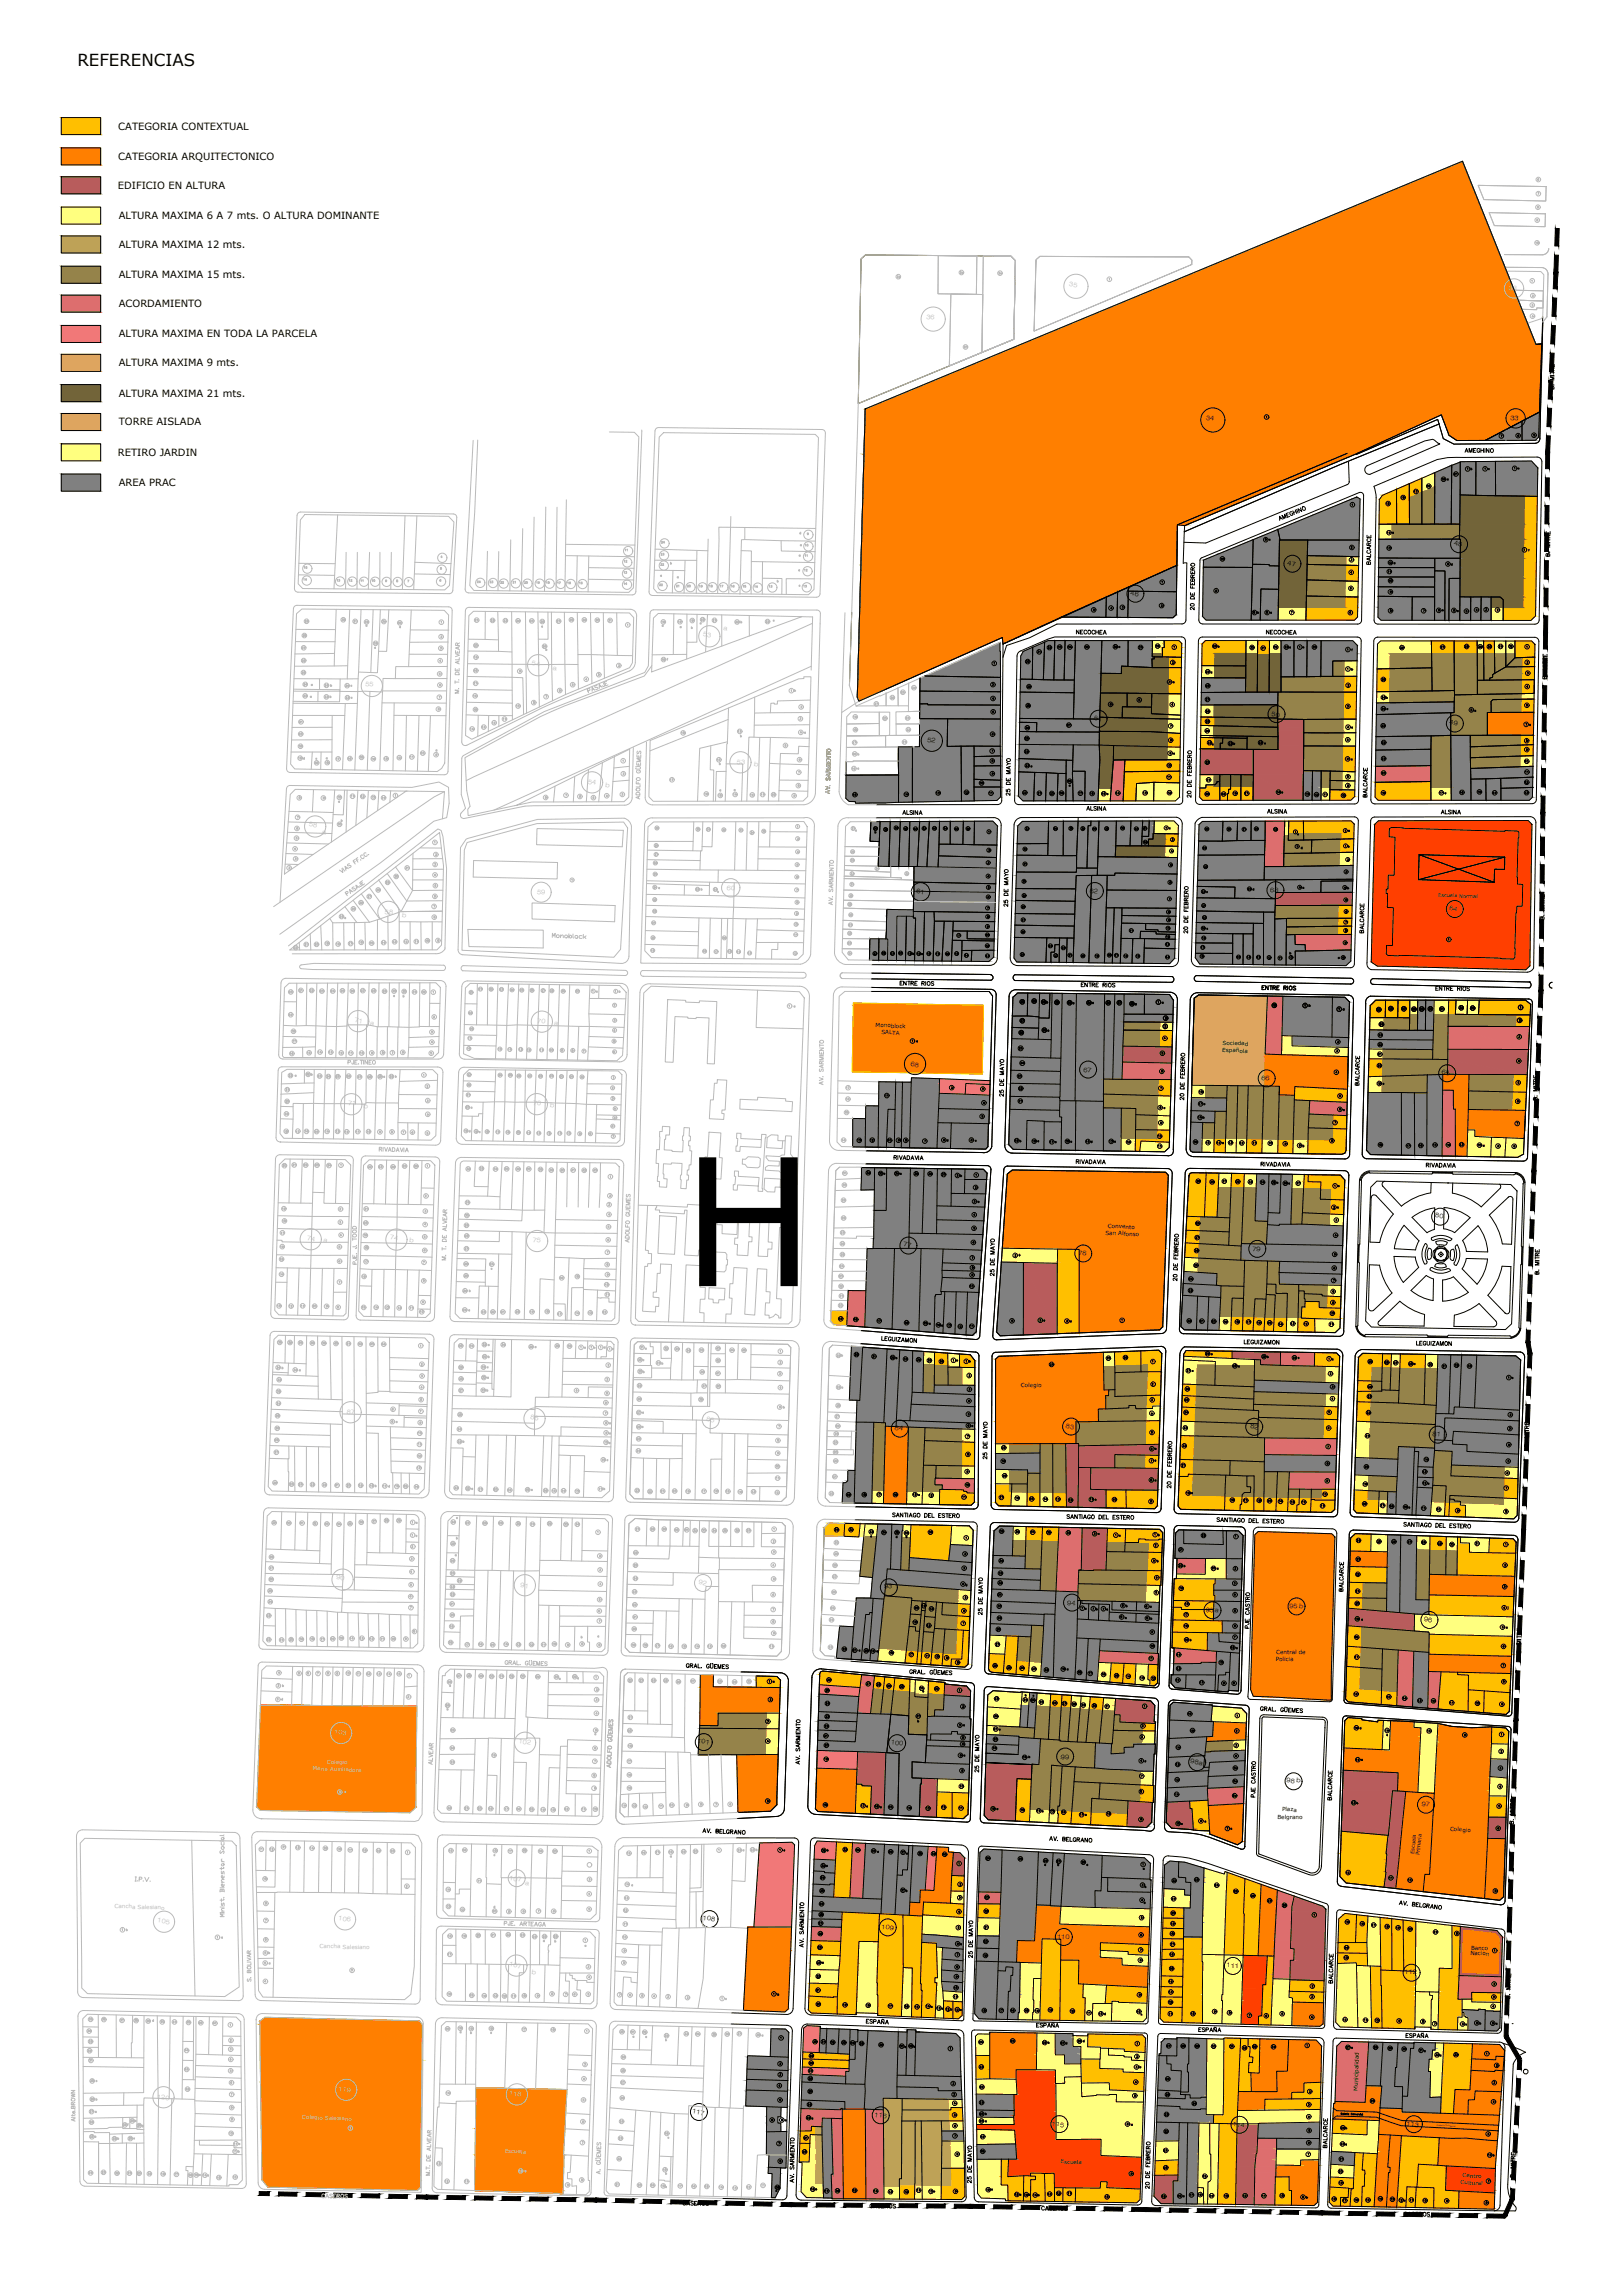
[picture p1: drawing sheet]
<svg xmlns="http://www.w3.org/2000/svg" width="1680mm" height="2376mm" viewBox="0 0 1680 2376" stroke-linecap="round" stroke-linejoin="round" font-family="sans-serif">
<defs><g id="words">
<text font-size="183.4" x="706" y="1332">H</text>
<text font-size="17.2" x="80" y="68">REFERENCIAS</text>
<text font-size="10.6" x="911" y="1391">LEGUIZAMON</text>
<text font-size="10.6" fill="#bababa" x="635" y="1831" transform="rotate(-90 635 1831)">ADOLFO GÜEMES</text>
<g font-size="10.3">
<text x="122" y="134">CATEGORIA CONTEXTUAL</text>
<text x="122" y="165">CATEGORIA ARQUITECTONICO</text>
<text x="122" y="195">EDIFICIO EN ALTURA</text>
<text x="123" y="227">ALTURA MAXIMA 6 A 7 mts. O ALTURA DOMINANTE</text>
<text x="123" y="257">ALTURA MAXIMA 12 mts.</text>
<text x="123" y="288">ALTURA MAXIMA 15 mts.</text>
<text x="123" y="318">ACORDAMIENTO</text>
<text x="123" y="349">ALTURA MAXIMA EN TODA LA PARCELA</text>
<text x="123" y="379">ALTURA MAXIMA 9 mts.</text>
<text x="123" y="411">ALTURA MAXIMA 21 mts.</text>
<text x="123" y="440">TORRE AISLADA</text>
<text x="122" y="472">RETIRO JARDIN</text>
<text x="123" y="503">AREA PRAC</text>
</g>
<g font-size="10.1">
<text x="1258" y="1578">SANTIAGO DEL ESTERO</text>
<text x="1452" y="1583">SANTIAGO DEL ESTERO</text>
<text x="1304" y="1774">GRAL. GÜEMES</text>
<text x="726" y="1900">AV. BELGRANO</text>
<text x="1085" y="1909">AV. BELGRANO</text>
</g>
<text font-size="9.7" fill="#bababa" x="570" y="973">Monoblock</text>
<text font-size="9.7" x="1221" y="1327" transform="rotate(-90 1221 1327)">20 DE FEBRERO</text>
<g font-size="9.3" fill="#bababa">
<text x="861" y="823" transform="rotate(-90 861 823)">AV. SARMIENTO</text>
<text x="664" y="828" transform="rotate(-90 664 828)">ADOLFO GÜEMES</text>
<text x="653" y="1287" transform="rotate(-90 653 1287)">ADOLFO GUEMES</text>
<text x="464" y="1306" transform="rotate(-90 464 1306)">M. T. DE ALVEAR</text>
</g>
<g font-size="9.3">
<text x="941" y="1735">GRAL. GÜEMES</text>
<text x="1565" y="2070" transform="rotate(-90 1565 2070)">B. MITRE</text>
<text x="1570" y="2255" transform="rotate(-90 1570 2255)">B. MITRE</text>
<text x="1192" y="2267" transform="rotate(-90 1192 2267)">20 DE FEBRERO</text>
</g>
<g font-size="8.8" fill="#bababa">
<text x="477" y="719" transform="rotate(-90 477 719)">M. T. DE ALVEAR</text>
<text x="864" y="938" transform="rotate(-90 864 938)">AV. SARMIENTO</text>
<text x="391" y="1194">RIVADAVIA</text>
<text x="521" y="1725">GRAL. GÜEMES</text>
<text x="449" y="1828" transform="rotate(-90 449 1828)">ALVEAR</text>
<text x="521" y="1995">PJE. ARTEAGA</text>
<text x="623" y="2252" transform="rotate(-90 623 2252)">A. GÜEMES</text>
</g>
<g font-size="8.8">
<text x="1227" y="1140" transform="rotate(-90 1227 1140)">20 DE FEBRERO</text>
<text x="1214" y="1542" transform="rotate(-90 1214 1542)">20 DE FEBRERO</text>
<text x="923" y="1572">SANTIAGO DEL ESTERO</text>
<text x="1103" y="1574">SANTIAGO DEL ESTERO</text>
<text x="709" y="1729">GRAL. GÜEMES</text>
<text x="1301" y="1862" transform="rotate(-90 1301 1862)">PJE CASTRO</text>
<text x="1568" y="1889" transform="rotate(-90 1568 1889)">B. MITRE</text>
<text x="895" y="2097">ESPAÑA</text>
<text x="1072" y="2100">ESPAÑA</text>
<text x="1240" y="2105">ESPAÑA</text>
</g>
<g font-size="8.4">
<text x="1605" y="577" transform="rotate(-90 1605 577)">B. MITRE</text>
<text x="1420" y="586" transform="rotate(-90 1420 586)">BALCARCE</text>
<text x="1238" y="633" transform="rotate(-90 1238 633)">20 DE FEBRERO</text>
<text x="1113" y="658">NECOCHEA</text>
<text x="1602" y="704" transform="rotate(-90 1602 704)">B. MITRE</text>
<text x="1234" y="827" transform="rotate(-90 1234 827)">20 DE FEBRERO</text>
<text x="1045" y="939" transform="rotate(-90 1045 939)">25 DE MAYO</text>
<text x="1231" y="967" transform="rotate(-90 1231 967)">20 DE FEBRERO</text>
<text x="1413" y="967" transform="rotate(-90 1413 967)">BALCARCE</text>
<text x="1305" y="1026">ENTRE RIOS</text>
<text x="1485" y="1027">ENTRE RIOS</text>
<text x="1408" y="1125" transform="rotate(-90 1408 1125)">BALCARCE</text>
<text x="1040" y="1136" transform="rotate(-90 1040 1136)">25 DE MAYO</text>
<text x="1594" y="1320" transform="rotate(-90 1594 1320)">B. MITRE</text>
<text x="1465" y="1394">LEGUIZAMON</text>
<text x="1392" y="1649" transform="rotate(-90 1392 1649)">BALCARCE</text>
<text x="1294" y="1687" transform="rotate(-90 1294 1687)">PJE CASTRO</text>
<text x="829" y="1827" transform="rotate(-90 829 1827)">AV. SARMIENTO</text>
<text x="1380" y="1865" transform="rotate(-90 1380 1865)">BALCARCE</text>
<text x="833" y="2017" transform="rotate(-90 833 2017)">AV. SARMIENTO</text>
<text x="1008" y="2028" transform="rotate(-90 1008 2028)">25 DE MAYO</text>
<text x="1381" y="2054" transform="rotate(-90 1381 2054)">BALCARCE</text>
<text x="1454" y="2111">ESPAÑA</text>
<text x="1375" y="2225" transform="rotate(-90 1375 2225)">BALCARCE</text>
<text x="823" y="2261" transform="rotate(-90 823 2261)">AV. SARMIENTO</text>
</g>
<text font-size="8.4" fill="#bababa" x="853" y="1124" transform="rotate(-90 853 1124)">AV. SARMIENTO</text>
<g font-size="7.9">
<text x="1610" y="404" transform="rotate(-90 1610 404)">B. MITRE</text>
<text x="1515" y="470">AMEGHINO</text>
<text x="1310" y="658">NECOCHEA</text>
<text x="1047" y="825" transform="rotate(-90 1047 825)">25 DE MAYO</text>
<text x="1416" y="827" transform="rotate(-90 1416 827)">BALCARCE</text>
<text x="933" y="845">ALSINA</text>
<text x="1124" y="840">ALSINA</text>
<text x="1311" y="843">ALSINA</text>
<text x="1490" y="844">ALSINA</text>
<text x="1599" y="953" transform="rotate(-90 1599 953)">B. MITRE</text>
<text x="930" y="1021">ENTRE RIOS</text>
<text x="1118" y="1023">ENTRE RIOS</text>
<text x="1592" y="1140" transform="rotate(-90 1592 1140)">B. MITRE</text>
<text x="924" y="1202">RIVADAVIA</text>
<text x="1113" y="1206">RIVADAVIA</text>
<text x="1304" y="1209">RIVADAVIA</text>
<text x="1475" y="1210">RIVADAVIA</text>
<text x="1030" y="1322" transform="rotate(-90 1030 1322)">25 DE MAYO</text>
<text x="1287" y="1393">LEGUIZAMON</text>
<text x="1583" y="1499" transform="rotate(-90 1583 1499)">B. MITRE</text>
<text x="1023" y="1512" transform="rotate(-90 1023 1512)">25 DE MAYO</text>
<text x="1018" y="1673" transform="rotate(-90 1018 1673)">25 DE MAYO</text>
<text x="1575" y="1713" transform="rotate(-90 1575 1713)">B. MITRE</text>
<text x="1014" y="1836" transform="rotate(-90 1014 1836)">25 DE MAYO</text>
<text x="1006" y="2261" transform="rotate(-90 1006 2261)">25 DE MAYO</text>
<text x="706" y="2284">CASEROS</text>
<text x="899" y="2287">CASEROS</text>
<text x="1077" y="2290">CASEROS</text>
<text x="1452" y="2296">CASEROS</text>
</g>
<g font-size="7.9" fill="#bababa">
<text x="359" y="1103">PJE.TINEO</text>
<text x="370" y="1310" transform="rotate(-90 370 1310)">PJE. J. TOOD</text>
<text x="233" y="1985" transform="rotate(-90 233 1985)">Minist. Bienestar Social</text>
<text x="79" y="2197" transform="rotate(-90 79 2197)">Alte.BROWN</text>
<text x="332" y="2277">CASEROS</text>
</g>
<text font-size="7.5" fill="#bababa" x="261" y="2052" transform="rotate(-90 261 2052)">S. BOLIVAR</text>
<g font-size="6.6" fill="#bababa">
<text x="1561" y="300" transform="rotate(8 1561 300)">33</text>
<text x="749" y="652" transform="rotate(8 749 652)">a</text>
<text x="727" y="658" transform="rotate(8 727 658)">53</text>
<text x="550" y="689" transform="rotate(8 550 689)">54</text>
<text x="572" y="693" transform="rotate(7 572 693)">a</text>
<text x="762" y="790" transform="rotate(8 762 790)">53</text>
<text x="780" y="793" transform="rotate(8 780 793)">b</text>
<text x="608" y="811" transform="rotate(8 608 811)">54</text>
<text x="320" y="855" transform="rotate(8 320 855)">58</text>
<text x="333" y="864" transform="rotate(8 333 864)">a</text>
<text x="752" y="921" transform="rotate(8 752 921)">60</text>
<text x="556" y="925" transform="rotate(8 556 925)">59</text>
<text x="398" y="946" transform="rotate(8 398 946)">58</text>
<text x="416" y="949" transform="rotate(8 416 949)">b</text>
<text x="367" y="1058" transform="rotate(8 367 1058)">71</text>
<text x="383" y="1061" transform="rotate(8 383 1061)">a</text>
<text x="556" y="1059" transform="rotate(8 556 1059)">70</text>
<text x="573" y="1061" transform="rotate(8 573 1061)">a</text>
<text x="360" y="1144" transform="rotate(8 360 1144)">71</text>
<text x="551" y="1144" transform="rotate(8 551 1144)">70</text>
<text x="569" y="1146" transform="rotate(8 569 1146)">b</text>
<text x="376" y="1147" transform="rotate(8 376 1147)">b</text>
<text x="404" y="1283" transform="rotate(8 404 1283)">74</text>
<text x="318" y="1284" transform="rotate(8 318 1284)">74</text>
<text x="335" y="1286" transform="rotate(8 335 1286)">a</text>
<text x="423" y="1286" transform="rotate(8 423 1286)">b</text>
<text x="359" y="1464" transform="rotate(8 359 1464)">87</text>
<text x="549" y="1469" transform="rotate(8 549 1469)">86</text>
<text x="731" y="1471" transform="rotate(8 731 1471)">85</text>
<text x="348" y="1635" transform="rotate(8 348 1635)">90</text>
<text x="539" y="1643" transform="rotate(8 539 1643)">91</text>
<text x="723" y="1640" transform="rotate(8 723 1640)">92</text>
<text x="346" y="1795" transform="rotate(8 346 1795)">103</text>
<text x="537" y="1805" transform="rotate(8 537 1805)">102</text>
<text x="527" y="1946" transform="rotate(8 527 1946)">107</text>
<text x="543" y="1952" transform="rotate(8 543 1952)">a</text>
<text x="163" y="1990" transform="rotate(8 163 1990)">105</text>
<text x="350" y="1988" transform="rotate(8 350 1988)">106</text>
<text x="527" y="2036" transform="rotate(8 527 2036)">107</text>
<text x="550" y="2044" transform="rotate(8 550 2044)">b</text>
<text x="350" y="2164" transform="rotate(8 350 2164)">119</text>
<text x="527" y="2169" transform="rotate(8 527 2169)">118</text>
<text x="162" y="2173" transform="rotate(8 162 2173)">120</text>
</g>
<g font-size="6.6">
<text x="1248" y="434" transform="rotate(8 1248 434)">34</text>
<text x="1563" y="435" transform="rotate(8 1563 435)">33</text>
<text x="1505" y="564" transform="rotate(8 1505 564)">48</text>
<text x="1332" y="585" transform="rotate(8 1332 585)">47</text>
<text x="1170" y="616" transform="rotate(8 1170 616)">46</text>
<text x="1316" y="741" transform="rotate(8 1316 741)">50</text>
<text x="1132" y="746" transform="rotate(8 1132 746)">51</text>
<text x="1500" y="750" transform="rotate(8 1500 750)">49</text>
<text x="960" y="768" transform="rotate(8 960 768)">52</text>
<text x="1314" y="923" transform="rotate(8 1314 923)">63</text>
<text x="948" y="925" transform="rotate(8 948 925)">61</text>
<text x="1128" y="924" transform="rotate(8 1128 924)">62</text>
<text x="1500" y="942" transform="rotate(8 1500 942)">64</text>
<text x="942" y="1104" transform="rotate(8 942 1104)">68</text>
<text x="1121" y="1109" transform="rotate(8 1121 1109)">67</text>
<text x="1492" y="1112" transform="rotate(8 1492 1112)">65</text>
<text x="1305" y="1118" transform="rotate(8 1305 1118)">66</text>
<text x="1485" y="1260" transform="rotate(8 1485 1260)">80</text>
<text x="935" y="1290" transform="rotate(8 935 1290)">77</text>
<text x="1296" y="1295" transform="rotate(8 1296 1295)">79</text>
<text x="1116" y="1299" transform="rotate(8 1116 1299)">78</text>
<text x="926" y="1480" transform="rotate(8 926 1480)">84</text>
<text x="1103" y="1479" transform="rotate(8 1103 1479)">83</text>
<text x="1294" y="1479" transform="rotate(8 1294 1479)">82</text>
<text x="1482" y="1486" transform="rotate(8 1482 1486)">81</text>
<text x="915" y="1644" transform="rotate(8 915 1644)">93</text>
<text x="1104" y="1662" transform="rotate(8 1104 1662)">94</text>
<text x="1334" y="1664" transform="rotate(8 1334 1664)">95 b</text>
<text x="1248" y="1669" transform="rotate(8 1248 1669)">95a</text>
<text x="1474" y="1678" transform="rotate(8 1474 1678)">96</text>
<text x="722" y="1804" transform="rotate(8 722 1804)">101</text>
<text x="922" y="1806" transform="rotate(8 922 1806)">100</text>
<text x="1098" y="1821" transform="rotate(8 1098 1821)">99</text>
<text x="1232" y="1826" transform="rotate(8 1232 1826)">98a</text>
<text x="1331" y="1845" transform="rotate(8 1331 1845)">98 b</text>
<text x="1471" y="1869" transform="rotate(8 1471 1869)">97</text>
<text x="727" y="1987" transform="rotate(8 727 1987)">108</text>
<text x="912" y="1997" transform="rotate(8 912 1997)">109</text>
<text x="1094" y="2007" transform="rotate(3 1094 2007)">110</text>
<text x="1270" y="2037" transform="rotate(3 1270 2037)">111</text>
<text x="1454" y="2044" transform="rotate(1 1454 2044)">112</text>
<text x="716" y="2188" transform="rotate(8 716 2188)">117</text>
<text x="905" y="2191" transform="rotate(8 905 2191)">116</text>
<text x="1089" y="2201" transform="rotate(8 1089 2201)">115</text>
<text x="1276" y="2201" transform="rotate(8 1276 2201)">114</text>
<text x="1456" y="2201" transform="rotate(8 1456 2201)">113</text>
</g>
<g font-size="5.9">
<text x="906" y="1063" transform="rotate(2 906 1063)">Monoblock</text>
<text x="912" y="1071" transform="rotate(2 912 1071)">SALTA</text>
<text x="1265" y="1082" transform="rotate(2 1265 1082)">Sociedad</text>
<text x="1265" y="1089" transform="rotate(2 1265 1089)">Española</text>
<text x="1147" y="1271" transform="rotate(2 1147 1271)">Convento</text>
<text x="1144" y="1278" transform="rotate(2 1144 1278)">San Alfonso</text>
<text x="1057" y="1436" transform="rotate(2 1057 1436)">Colegio</text>
<text x="1321" y="1712" transform="rotate(2 1321 1712)">Central de</text>
<text x="1321" y="1719" transform="rotate(2 1321 1719)">Policia</text>
<text x="1327" y="1875" transform="rotate(2 1327 1875)">Plaza</text>
<text x="1322" y="1883" transform="rotate(2 1322 1883)">Belgrano</text>
<text x="1501" y="1896" transform="rotate(2 1501 1896)">Colegio</text>
<text x="1523" y="2018" transform="rotate(2 1523 2018)">Banco</text>
<text x="1522" y="2024" transform="rotate(2 1522 2024)">Nacion</text>
<text x="1405" y="2165" transform="rotate(-88 1405 2165)">Municipalidad</text>
<text x="1098" y="2240" transform="rotate(2 1098 2240)">Escuela</text>
<text x="1514" y="2254" transform="rotate(2 1514 2254)">Centro</text>
<text x="1512" y="2261" transform="rotate(2 1512 2261)">Cultural</text>
</g>
<g font-size="5.9" fill="#bababa">
<text x="338" y="1826" transform="rotate(2 338 1826)">Colegio</text>
<text x="323" y="1833" transform="rotate(2 323 1833)">Maria Auxiliadora</text>
<text x="119" y="1975" transform="rotate(2 119 1975)">Cancha Salesiano</text>
<text x="331" y="2016" transform="rotate(2 331 2016)">Cancha Salesiano</text>
<text x="313" y="2194" transform="rotate(2 313 2194)">Colegio Salesiano</text>
<text x="522" y="2229" transform="rotate(2 522 2229)">Escuela</text>
</g>
<text font-size="5.7" fill="#bababa" x="927" y="289">2g</text>
<g font-size="5.3" fill="#bababa">
<text x="1589" y="254">10</text>
<text x="993" y="284">2e</text>
<text x="1033" y="285">2c</text>
<text x="997" y="362">2f</text>
<text x="683" y="564">24</text>
<text x="683" y="576">23</text>
<text x="832" y="577">11</text>
<text x="645" y="583">12</text>
<text x="683" y="587">22</text>
<text x="314" y="590">15</text>
<text x="831" y="593">12</text>
<text x="313" y="602">14</text>
<text x="347" y="603">13</text>
<text x="360" y="603">12</text>
<text x="492" y="605">24</text>
<text x="506" y="605">23</text>
<text x="517" y="605">22</text>
<text x="530" y="605">21</text>
<text x="542" y="605">20</text>
<text x="554" y="605">19</text>
<text x="564" y="605">18</text>
<text x="576" y="606">17</text>
<text x="586" y="606">16</text>
<text x="599" y="606">15</text>
<text x="645" y="606">14</text>
<text x="681" y="608">22</text>
<text x="699" y="609">21</text>
<text x="710" y="609">20</text>
<text x="723" y="609">19</text>
<text x="744" y="609">17</text>
<text x="756" y="609">16</text>
<text x="768" y="609">15</text>
<text x="780" y="610">14</text>
<text x="831" y="609">13</text>
<text x="314" y="646">29</text>
<text x="365" y="646">31</text>
<text x="376" y="646">32</text>
<text x="507" y="645">22</text>
<text x="520" y="645">23</text>
<text x="533" y="645">24</text>
<text x="548" y="645">25</text>
<text x="602" y="644">29</text>
<text x="615" y="645">30</text>
<text x="629" y="645">31</text>
<text x="684" y="646">19</text>
<text x="701" y="646">19</text>
<text x="724" y="644">20</text>
<text x="737" y="645">21</text>
<text x="760" y="646">22</text>
<text x="312" y="660">28</text>
<text x="490" y="671">20</text>
<text x="561" y="671">26</text>
<text x="312" y="673">27</text>
<text x="490" y="683">19</text>
<text x="312" y="686">26</text>
<text x="684" y="685">19</text>
<text x="313" y="711">24</text>
<text x="335" y="712">24</text>
<text x="356" y="712">24</text>
<text x="489" y="710">17</text>
<text x="932" y="719">25</text>
<text x="943" y="714">24</text>
<text x="313" y="723">23</text>
<text x="335" y="724">23</text>
<text x="357" y="725">23</text>
<text x="489" y="723">16</text>
<text x="921" y="725">26</text>
<text x="489" y="737">15</text>
<text x="309" y="750">21</text>
<text x="520" y="747">11</text>
<text x="913" y="746">20</text>
<text x="937" y="746">23</text>
<text x="508" y="751">12</text>
<text x="486" y="757">14</text>
<text x="704" y="761">18</text>
<text x="763" y="760">13</text>
<text x="883" y="758">18</text>
<text x="937" y="758">22</text>
<text x="882" y="771">17</text>
<text x="933" y="770">21</text>
<text x="424" y="786">11</text>
<text x="435" y="782">10</text>
<text x="882" y="783">16</text>
<text x="325" y="792">18</text>
<text x="371" y="786">15</text>
<text x="383" y="788">14</text>
<text x="397" y="788">13</text>
<text x="741" y="789">15</text>
<text x="881" y="798">16</text>
<text x="693" y="810">17</text>
<text x="349" y="828">10</text>
<text x="362" y="827">11</text>
<text x="373" y="827">12</text>
<text x="743" y="826">15</text>
<text x="758" y="825">14</text>
<text x="787" y="825">11</text>
<text x="731" y="861">31</text>
<text x="746" y="861">32</text>
<text x="764" y="862">33</text>
<text x="788" y="863">35</text>
<text x="881" y="860">37</text>
<text x="776" y="864">34</text>
<text x="677" y="878">28</text>
<text x="676" y="887">27</text>
<text x="880" y="884">36</text>
<text x="676" y="896">26</text>
<text x="905" y="902">34</text>
<text x="676" y="907">25</text>
<text x="879" y="907">33</text>
<text x="398" y="916">29</text>
<text x="879" y="918">31</text>
<text x="388" y="924">28</text>
<text x="675" y="921">24</text>
<text x="719" y="923">24</text>
<text x="738" y="923">24</text>
<text x="675" y="934">23</text>
<text x="877" y="939">29</text>
<text x="675" y="946">22</text>
<text x="351" y="951">24</text>
<text x="674" y="958">21</text>
<text x="877" y="960">27</text>
<text x="821" y="970">11</text>
<text x="877" y="969">26</text>
<text x="371" y="978">16</text>
<text x="417" y="977">12</text>
<text x="440" y="976">10</text>
<text x="673" y="973">20</text>
<text x="747" y="973">16</text>
<text x="314" y="980">21</text>
<text x="325" y="980">20</text>
<text x="336" y="979">19</text>
<text x="347" y="980">18</text>
<text x="382" y="979">15</text>
<text x="394" y="978">14</text>
<text x="673" y="986">19</text>
<text x="752" y="987">15</text>
<text x="820" y="990">12</text>
<text x="877" y="989">24</text>
<text x="309" y="1028">21</text>
<text x="320" y="1028">22</text>
<text x="330" y="1028">23</text>
<text x="341" y="1028">24</text>
<text x="351" y="1028">25</text>
<text x="362" y="1028">26</text>
<text x="373" y="1028">27</text>
<text x="405" y="1028">30</text>
<text x="416" y="1029">30</text>
<text x="436" y="1029">32</text>
<text x="485" y="1030">20</text>
<text x="516" y="1027">23</text>
<text x="527" y="1027">24</text>
<text x="537" y="1027">25</text>
<text x="548" y="1028">26</text>
<text x="559" y="1028">27</text>
<text x="568" y="1028">28</text>
<text x="580" y="1028">29</text>
<text x="595" y="1029">30</text>
<text x="485" y="1068">18</text>
<text x="301" y="1070">18</text>
<text x="302" y="1080">17</text>
<text x="328" y="1091">14</text>
<text x="339" y="1091">13</text>
<text x="483" y="1088">16</text>
<text x="515" y="1088">15</text>
<text x="525" y="1089">14</text>
<text x="536" y="1089">13</text>
<text x="558" y="1089">11</text>
<text x="568" y="1090">10</text>
<text x="299" y="1093">16</text>
<text x="317" y="1092">15</text>
<text x="350" y="1093">12</text>
<text x="361" y="1093">11</text>
<text x="372" y="1093">10</text>
<text x="316" y="1114">22</text>
<text x="483" y="1115">23</text>
<text x="515" y="1115">24</text>
<text x="534" y="1116">26</text>
<text x="337" y="1117">24</text>
<text x="347" y="1117">25</text>
<text x="358" y="1117">26</text>
<text x="369" y="1117">27</text>
<text x="391" y="1117">28</text>
<text x="545" y="1116">27</text>
<text x="557" y="1117">28</text>
<text x="589" y="1117">31</text>
<text x="600" y="1117">32</text>
<text x="483" y="1125">22</text>
<text x="295" y="1130">21</text>
<text x="482" y="1136">21</text>
<text x="294" y="1143">20</text>
<text x="875" y="1140">16</text>
<text x="481" y="1149">20</text>
<text x="294" y="1155">19</text>
<text x="873" y="1154">15</text>
<text x="294" y="1174">18</text>
<text x="306" y="1174">17</text>
<text x="325" y="1174">15</text>
<text x="336" y="1174">14</text>
<text x="347" y="1174">13</text>
<text x="356" y="1174">12</text>
<text x="379" y="1174">10</text>
<text x="480" y="1173">19</text>
<text x="490" y="1174">19</text>
<text x="502" y="1174">18</text>
<text x="523" y="1174">16</text>
<text x="534" y="1175">15</text>
<text x="555" y="1175">13</text>
<text x="586" y="1176">10</text>
<text x="870" y="1183">14</text>
<text x="291" y="1209">20</text>
<text x="302" y="1208">21</text>
<text x="314" y="1208">22</text>
<text x="338" y="1209">24</text>
<text x="428" y="1210">26</text>
<text x="482" y="1212">32</text>
<text x="510" y="1212">34</text>
<text x="521" y="1212">35</text>
<text x="533" y="1212">36</text>
<text x="544" y="1212">37</text>
<text x="557" y="1213">38</text>
<text x="568" y="1214">39</text>
<text x="579" y="1214">40</text>
<text x="590" y="1214">41</text>
<text x="602" y="1214">42</text>
<text x="613" y="1214">43</text>
<text x="871" y="1229">30</text>
<text x="481" y="1247">31</text>
<text x="291" y="1254">19</text>
<text x="480" y="1260">30</text>
<text x="870" y="1263">28</text>
<text x="376" y="1268">20</text>
<text x="480" y="1271">29</text>
<text x="290" y="1279">17</text>
<text x="480" y="1282">28</text>
<text x="869" y="1278">27</text>
<text x="869" y="1290">26</text>
<text x="376" y="1294">18</text>
<text x="480" y="1295">27</text>
<text x="869" y="1301">25</text>
<text x="289" y="1306">15</text>
<text x="376" y="1308">17</text>
<text x="479" y="1311">26</text>
<text x="288" y="1322">14</text>
<text x="374" y="1324">16</text>
<text x="479" y="1323">25</text>
<text x="867" y="1324">23</text>
<text x="868" y="1334">22</text>
<text x="868" y="1344">21</text>
<text x="298" y="1355">12</text>
<text x="323" y="1355">10</text>
<text x="374" y="1356">15</text>
<text x="386" y="1356">14</text>
<text x="411" y="1356">12</text>
<text x="498" y="1361">23</text>
<text x="507" y="1360">22</text>
<text x="533" y="1360">20</text>
<text x="548" y="1360">19</text>
<text x="563" y="1360">18</text>
<text x="608" y="1361">13</text>
<text x="623" y="1361">12</text>
<text x="576" y="1362">17</text>
<text x="287" y="1392">35</text>
<text x="308" y="1392">37</text>
<text x="320" y="1393">38</text>
<text x="332" y="1393">39</text>
<text x="345" y="1393">40</text>
<text x="370" y="1393">42</text>
<text x="382" y="1394">43</text>
<text x="474" y="1396">30</text>
<text x="498" y="1394">32</text>
<text x="518" y="1395">34</text>
<text x="547" y="1397">26</text>
<text x="574" y="1396">38</text>
<text x="587" y="1396">39</text>
<text x="661" y="1397">31</text>
<text x="687" y="1398">32</text>
<text x="698" y="1399">33</text>
<text x="709" y="1401">34</text>
<text x="755" y="1400">44</text>
<text x="767" y="1400">45</text>
<text x="499" y="1407">32</text>
<text x="865" y="1406">29</text>
<text x="659" y="1410">30</text>
<text x="679" y="1413">31</text>
<text x="740" y="1411">42</text>
<text x="285" y="1418">34</text>
<text x="303" y="1421">34</text>
<text x="474" y="1418">29</text>
<text x="660" y="1422">30</text>
<text x="724" y="1423">36</text>
<text x="740" y="1424">41</text>
<text x="286" y="1431">33</text>
<text x="474" y="1430">28</text>
<text x="498" y="1428">33</text>
<text x="659" y="1437">29</text>
<text x="726" y="1437">37</text>
<text x="740" y="1438">40</text>
<text x="865" y="1439">29</text>
<text x="285" y="1443">32</text>
<text x="474" y="1442">27</text>
<text x="659" y="1451">28</text>
<text x="285" y="1456">31</text>
<text x="285" y="1468">30</text>
<text x="473" y="1467">25</text>
<text x="658" y="1465">27</text>
<text x="658" y="1480">26</text>
<text x="432" y="1486">10</text>
<text x="863" y="1487">25</text>
<text x="284" y="1493">28</text>
<text x="658" y="1492">25</text>
<text x="432" y="1498">11</text>
<text x="473" y="1495">22</text>
<text x="625" y="1495">10</text>
<text x="283" y="1506">27</text>
<text x="658" y="1504">24</text>
<text x="862" y="1506">23</text>
<text x="431" y="1510">12</text>
<text x="863" y="1515">22</text>
<text x="802" y="1520">10</text>
<text x="803" y="1532">11</text>
<text x="861" y="1531">21</text>
<text x="282" y="1537">26</text>
<text x="299" y="1539">25</text>
<text x="321" y="1539">23</text>
<text x="333" y="1540">22</text>
<text x="346" y="1540">21</text>
<text x="358" y="1540">20</text>
<text x="371" y="1540">19</text>
<text x="395" y="1541">17</text>
<text x="409" y="1541">16</text>
<text x="469" y="1543">23</text>
<text x="494" y="1544">21</text>
<text x="510" y="1544">20</text>
<text x="543" y="1544">18</text>
<text x="562" y="1546">16</text>
<text x="571" y="1546">15</text>
<text x="580" y="1546">14</text>
<text x="595" y="1546">13</text>
<text x="619" y="1544">11</text>
<text x="695" y="1546">20</text>
<text x="709" y="1546">19</text>
<text x="726" y="1546">17</text>
<text x="738" y="1546">16</text>
<text x="751" y="1546">15</text>
<text x="763" y="1547">14</text>
<text x="777" y="1547">13</text>
<text x="802" y="1548">12</text>
<text x="858" y="1549">20</text>
<text x="410" y="1577">39</text>
<text x="466" y="1578">24</text>
<text x="296" y="1579">30</text>
<text x="309" y="1579">31</text>
<text x="323" y="1579">32</text>
<text x="335" y="1580">33</text>
<text x="359" y="1580">35</text>
<text x="371" y="1578">36</text>
<text x="481" y="1579">27</text>
<text x="515" y="1579">29</text>
<text x="533" y="1580">30</text>
<text x="566" y="1580">32</text>
<text x="583" y="1580">33</text>
<text x="595" y="1580">34</text>
<text x="657" y="1585">27</text>
<text x="672" y="1585">28</text>
<text x="685" y="1585">29</text>
<text x="708" y="1586">31</text>
<text x="736" y="1587">34</text>
<text x="760" y="1587">36</text>
<text x="772" y="1587">37</text>
<text x="863" y="1599">30</text>
<text x="655" y="1610">26</text>
<text x="863" y="1611">29</text>
<text x="278" y="1614">28</text>
<text x="466" y="1618">26</text>
<text x="278" y="1626">27</text>
<text x="655" y="1623">25</text>
<text x="861" y="1623">28</text>
<text x="466" y="1631">25</text>
<text x="278" y="1637">26</text>
<text x="861" y="1634">27</text>
<text x="473" y="1639">24</text>
<text x="465" y="1645">23</text>
<text x="654" y="1650">23</text>
<text x="860" y="1651">26</text>
<text x="277" y="1661">24</text>
<text x="465" y="1663">21</text>
<text x="654" y="1664">22</text>
<text x="465" y="1674">20</text>
<text x="654" y="1676">21</text>
<text x="858" y="1679">24</text>
<text x="653" y="1689">20</text>
<text x="275" y="1700">22</text>
<text x="289" y="1700">21</text>
<text x="298" y="1700">20</text>
<text x="309" y="1699">19</text>
<text x="320" y="1699">18</text>
<text x="351" y="1698">15</text>
<text x="393" y="1699">11</text>
<text x="404" y="1699">10</text>
<text x="464" y="1703">18</text>
<text x="481" y="1705">17</text>
<text x="495" y="1705">16</text>
<text x="507" y="1705">15</text>
<text x="521" y="1705">14</text>
<text x="534" y="1705">13</text>
<text x="547" y="1705">12</text>
<text x="564" y="1705" transform="rotate(-90 564 1705)">11</text>
<text x="571" y="1704">10</text>
<text x="653" y="1705">19</text>
<text x="665" y="1706">18</text>
<text x="678" y="1706">17</text>
<text x="691" y="1707">16</text>
<text x="705" y="1707">15</text>
<text x="719" y="1707">14</text>
<text x="732" y="1707">13</text>
<text x="746" y="1706">12</text>
<text x="796" y="1707">11</text>
<text x="357" y="1735">10</text>
<text x="368" y="1735">11</text>
<text x="379" y="1735">12</text>
<text x="389" y="1735">13</text>
<text x="400" y="1735">14</text>
<text x="472" y="1737">27</text>
<text x="483" y="1737">28</text>
<text x="495" y="1737">29</text>
<text x="506" y="1738">30</text>
<text x="516" y="1738">31</text>
<text x="527" y="1738">32</text>
<text x="538" y="1738">33</text>
<text x="554" y="1738">34</text>
<text x="573" y="1738">35</text>
<text x="592" y="1738">36</text>
<text x="649" y="1742">22</text>
<text x="661" y="1742">23</text>
<text x="674" y="1742">24</text>
<text x="686" y="1742">25</text>
<text x="699" y="1743">26</text>
<text x="714" y="1743">27</text>
<text x="742" y="1743">28</text>
<text x="772" y="1743">30</text>
<text x="460" y="1768">26</text>
<text x="466" y="1794">25</text>
<text x="649" y="1794">20</text>
<text x="465" y="1812">24</text>
<text x="649" y="1810">19</text>
<text x="465" y="1827">23</text>
<text x="648" y="1826">17</text>
<text x="648" y="1840">16</text>
<text x="648" y="1853">15</text>
<text x="643" y="1871">14</text>
<text x="693" y="1871">10</text>
<text x="462" y="1874">22</text>
<text x="480" y="1874">21</text>
<text x="505" y="1875">19</text>
<text x="521" y="1875">17</text>
<text x="534" y="1875">16</text>
<text x="559" y="1876">14</text>
<text x="601" y="1875">11</text>
<text x="613" y="1875">10</text>
<text x="665" y="1873">12</text>
<text x="682" y="1872">11</text>
<text x="334" y="1916">15</text>
<text x="348" y="1917">16</text>
<text x="360" y="1918">17</text>
<text x="375" y="1918">18</text>
<text x="389" y="1918">19</text>
<text x="478" y="1918">16</text>
<text x="525" y="1919">17</text>
<text x="540" y="1918">18</text>
<text x="557" y="1919">19</text>
<text x="572" y="1919">20</text>
<text x="762" y="1918">23</text>
<text x="776" y="1917">23</text>
<text x="648" y="1921">15</text>
<text x="272" y="1947">10</text>
<text x="494" y="1949">11</text>
<text x="461" y="1976">13</text>
<text x="476" y="1979">12</text>
<text x="509" y="1981">10</text>
<text x="645" y="1980">12</text>
<text x="645" y="1994">11</text>
<text x="463" y="2007">18</text>
<text x="478" y="2007">19</text>
<text x="508" y="2006">21</text>
<text x="523" y="2005">22</text>
<text x="538" y="2006">23</text>
<text x="550" y="2007">24</text>
<text x="644" y="2008">10</text>
<text x="463" y="2026">17</text>
<text x="485" y="2068">15</text>
<text x="498" y="2068">14</text>
<text x="510" y="2068">13</text>
<text x="519" y="2069">12</text>
<text x="533" y="2069" transform="rotate(-90 533 2069)">11</text>
<text x="91" y="2093">35</text>
<text x="123" y="2094">37</text>
<text x="138" y="2094">38</text>
<text x="165" y="2095">40</text>
<text x="178" y="2095">41</text>
<text x="192" y="2096">45</text>
<text x="219" y="2097">47</text>
<text x="89" y="2105">34</text>
<text x="473" y="2102">16</text>
<text x="485" y="2103">16</text>
<text x="540" y="2103">17</text>
<text x="570" y="2104">18</text>
<text x="641" y="2106">30</text>
<text x="652" y="2106">31</text>
<text x="664" y="2106">32</text>
<text x="687" y="2110">32</text>
<text x="707" y="2108">33</text>
<text x="719" y="2108">34</text>
<text x="736" y="2109">35</text>
<text x="750" y="2108">36</text>
<text x="762" y="2108">37</text>
<text x="782" y="2109">38</text>
<text x="90" y="2125">32</text>
<text x="190" y="2125">44</text>
<text x="91" y="2135">31</text>
<text x="190" y="2145">43</text>
<text x="642" y="2146">28</text>
<text x="642" y="2158">27</text>
<text x="461" y="2169">14</text>
<text x="92" y="2176">28</text>
<text x="641" y="2174">26</text>
<text x="92" y="2188">27</text>
<text x="92" y="2199">26</text>
<text x="134" y="2198">25</text>
<text x="640" y="2199">24</text>
<text x="126" y="2202">25</text>
<text x="236" y="2211">10</text>
<text x="132" y="2216">25</text>
<text x="241" y="2222">11</text>
<text x="241" y="2230">11</text>
<text x="638" y="2237">22</text>
<text x="452" y="2242">13</text>
<text x="685" y="2249">18</text>
<text x="104" y="2251">23</text>
<text x="118" y="2252">22</text>
<text x="141" y="2252">20</text>
<text x="194" y="2254">16</text>
<text x="200" y="2254">15</text>
<text x="209" y="2254">14</text>
<text x="224" y="2257">10</text>
<text x="460" y="2261">12</text>
<text x="480" y="2261">11</text>
<text x="636" y="2264">21</text>
<text x="659" y="2264">20</text>
<text x="729" y="2266">15</text>
<text x="758" y="2268">13</text>
<text x="772" y="2267">12</text>
<text x="787" y="2265">11</text>
</g>
<g font-size="5.3">
<text x="1504" y="493">21</text>
<text x="1491" y="498">19</text>
<text x="1476" y="506">18</text>
<text x="1463" y="511">17</text>
<text x="1434" y="524">15</text>
<text x="1435" y="570">13</text>
<text x="1263" y="581">10</text>
<text x="1436" y="585">12</text>
<text x="1435" y="594">11</text>
<text x="1437" y="604">10</text>
<text x="1254" y="671">29</text>
<text x="1515" y="672">28</text>
<text x="1539" y="672">30</text>
<text x="1550" y="672">31</text>
<text x="1083" y="673">32</text>
<text x="1122" y="672">35</text>
<text x="1293" y="673">30</text>
<text x="1305" y="673">31</text>
<text x="1329" y="672">33</text>
<text x="1448" y="673">26</text>
<text x="1061" y="687">30</text>
<text x="1247" y="698">29</text>
<text x="1429" y="706">25</text>
<text x="1247" y="712">28</text>
<text x="1429" y="724">24</text>
<text x="1247" y="726">27</text>
<text x="1247" y="739">26</text>
<text x="1247" y="749">25</text>
<text x="1060" y="756">26</text>
<text x="1429" y="754">23</text>
<text x="1247" y="759">24</text>
<text x="1249" y="771">23</text>
<text x="1271" y="772">23</text>
<text x="1302" y="771">23</text>
<text x="1429" y="771">22</text>
<text x="1060" y="780">24</text>
<text x="1429" y="788">21</text>
<text x="1577" y="791">10</text>
<text x="1060" y="795">23</text>
<text x="1208" y="795">10</text>
<text x="1429" y="803">20</text>
<text x="1578" y="802">11</text>
<text x="1208" y="807">11</text>
<text x="1248" y="810">21</text>
<text x="1104" y="811">18</text>
<text x="1577" y="812">12</text>
<text x="882" y="825">15</text>
<text x="935" y="825">14</text>
<text x="968" y="823">13</text>
<text x="997" y="823">12</text>
<text x="1058" y="823">22</text>
<text x="1073" y="823">21</text>
<text x="1086" y="824">20</text>
<text x="1096" y="823">19</text>
<text x="1115" y="823">17</text>
<text x="1127" y="824">16</text>
<text x="1139" y="824">15</text>
<text x="1154" y="823">14</text>
<text x="1208" y="823">12</text>
<text x="1247" y="824">20</text>
<text x="1264" y="824">19</text>
<text x="1276" y="824">18</text>
<text x="1288" y="824">17</text>
<text x="1350" y="824">13</text>
<text x="1360" y="825">12</text>
<text x="1369" y="825">11</text>
<text x="1387" y="826">10</text>
<text x="1510" y="823">16</text>
<text x="1529" y="822">15</text>
<text x="1544" y="823">14</text>
<text x="1577" y="823">13</text>
<text x="903" y="860">37</text>
<text x="914" y="861">38</text>
<text x="925" y="859">39</text>
<text x="945" y="860">41</text>
<text x="954" y="860">42</text>
<text x="964" y="860">43</text>
<text x="976" y="860">44</text>
<text x="987" y="860">45</text>
<text x="1106" y="860">35</text>
<text x="1159" y="860">39</text>
<text x="1174" y="860">40</text>
<text x="1182" y="860">41</text>
<text x="1269" y="861">26</text>
<text x="1298" y="860">28</text>
<text x="1058" y="882">32</text>
<text x="1244" y="880">24</text>
<text x="1245" y="900">23</text>
<text x="1057" y="915">30</text>
<text x="1057" y="930">29</text>
<text x="1243" y="925">22</text>
<text x="1489" y="929" transform="rotate(2 1489 929)">Escuela Normal</text>
<text x="1056" y="941">28</text>
<text x="1243" y="940">21</text>
<text x="1056" y="955">27</text>
<text x="1168" y="966">11</text>
<text x="1206" y="963">10</text>
<text x="1243" y="963">19</text>
<text x="990" y="971">11</text>
<text x="1056" y="967">26</text>
<text x="1243" y="974">18</text>
<text x="1098" y="984">22</text>
<text x="1206" y="980">13</text>
<text x="1242" y="983">17</text>
<text x="903" y="990">23</text>
<text x="912" y="989">22</text>
<text x="921" y="990">21</text>
<text x="930" y="989">20</text>
<text x="939" y="990">19</text>
<text x="948" y="990">19</text>
<text x="959" y="990">18</text>
<text x="968" y="990">17</text>
<text x="978" y="990">16</text>
<text x="987" y="990">15</text>
<text x="998" y="992">14</text>
<text x="1020" y="992">13</text>
<text x="1056" y="991">25</text>
<text x="1090" y="992">23</text>
<text x="1105" y="991">21</text>
<text x="1118" y="992">20</text>
<text x="1133" y="992">19</text>
<text x="1145" y="991">18</text>
<text x="1163" y="992">16</text>
<text x="1175" y="992">15</text>
<text x="1206" y="993">14</text>
<text x="1241" y="992">16</text>
<text x="1290" y="993">14</text>
<text x="1300" y="993">13</text>
<text x="1311" y="994">12</text>
<text x="1387" y="994">10</text>
<text x="1055" y="1039">28</text>
<text x="1068" y="1039">29</text>
<text x="1077" y="1040">30</text>
<text x="1091" y="1040">32</text>
<text x="1104" y="1040">33</text>
<text x="1124" y="1040">34</text>
<text x="1144" y="1040">36</text>
<text x="1156" y="1040">37</text>
<text x="1169" y="1041">38</text>
<text x="1316" y="1043">19</text>
<text x="1424" y="1047">25</text>
<text x="1450" y="1047">27</text>
<text x="1461" y="1047">28</text>
<text x="1478" y="1047">30</text>
<text x="1510" y="1046">32</text>
<text x="1522" y="1046">33</text>
<text x="1055" y="1059">27</text>
<text x="1427" y="1063">24</text>
<text x="1054" y="1071">26</text>
<text x="1078" y="1069">30</text>
<text x="1426" y="1074">23</text>
<text x="1426" y="1084">22</text>
<text x="1053" y="1088">25</text>
<text x="1426" y="1094">21</text>
<text x="1055" y="1103">24</text>
<text x="1053" y="1117">23</text>
<text x="1425" y="1124">19</text>
<text x="1054" y="1129">22</text>
<text x="1240" y="1133">18</text>
<text x="915" y="1137">11</text>
<text x="1198" y="1179">10</text>
<text x="887" y="1183">13</text>
<text x="900" y="1183">12</text>
<text x="918" y="1183">10</text>
<text x="1050" y="1183">19</text>
<text x="1086" y="1184">17</text>
<text x="1102" y="1184">15</text>
<text x="1147" y="1184">13</text>
<text x="1165" y="1185">12</text>
<text x="1235" y="1185">16</text>
<text x="1247" y="1185">15</text>
<text x="1259" y="1185">14</text>
<text x="1271" y="1185">13</text>
<text x="1282" y="1186">12</text>
<text x="1296" y="1185">11</text>
<text x="1312" y="1186">10</text>
<text x="1426" y="1187">18</text>
<text x="1482" y="1187">15</text>
<text x="1496" y="1187">14</text>
<text x="1510" y="1187">13</text>
<text x="1529" y="1188">10</text>
<text x="1198" y="1189">11</text>
<text x="1455" y="1189">17</text>
<text x="1468" y="1188">16</text>
<text x="896" y="1216">32</text>
<text x="909" y="1217">33</text>
<text x="925" y="1217">34</text>
<text x="945" y="1217">35</text>
<text x="960" y="1217">36</text>
<text x="974" y="1218">37</text>
<text x="1237" y="1225">29</text>
<text x="1252" y="1226">30</text>
<text x="1264" y="1225">31</text>
<text x="1278" y="1226">32</text>
<text x="1291" y="1226">33</text>
<text x="1304" y="1226">34</text>
<text x="1316" y="1227">35</text>
<text x="1328" y="1227">36</text>
<text x="1341" y="1227">37</text>
<text x="1235" y="1312">25</text>
<text x="1230" y="1326">24</text>
<text x="1003" y="1334">10</text>
<text x="1229" y="1338">23</text>
<text x="883" y="1368">18</text>
<text x="936" y="1372">16</text>
<text x="955" y="1372">15</text>
<text x="1228" y="1370">22</text>
<text x="1253" y="1370">20</text>
<text x="1266" y="1371">19</text>
<text x="1289" y="1371">17</text>
<text x="1300" y="1372">16</text>
<text x="1323" y="1373">14</text>
<text x="1335" y="1373">13</text>
<text x="1375" y="1373">11</text>
<text x="980" y="1374">13</text>
<text x="1247" y="1404">29</text>
<text x="884" y="1405">30</text>
<text x="921" y="1408">32</text>
<text x="935" y="1409">33</text>
<text x="1144" y="1408">25</text>
<text x="1162" y="1408">26</text>
<text x="1337" y="1408">29</text>
<text x="959" y="1411">35</text>
<text x="972" y="1412">36</text>
<text x="1086" y="1415">21</text>
<text x="1415" y="1412">25</text>
<text x="1433" y="1413">26</text>
<text x="1442" y="1413">27</text>
<text x="1457" y="1414">28</text>
<text x="1477" y="1415">30</text>
<text x="1505" y="1416">32</text>
<text x="1492" y="1417">31</text>
<text x="1415" y="1438">24</text>
<text x="1226" y="1440">26</text>
<text x="1225" y="1464">24</text>
<text x="1414" y="1465">22</text>
<text x="1001" y="1478">6 a</text>
<text x="1413" y="1489">21</text>
<text x="1223" y="1499">22</text>
<text x="1036" y="1501">20</text>
<text x="1411" y="1521">20</text>
<text x="1037" y="1530">18</text>
<text x="998" y="1540">10</text>
<text x="1410" y="1539">19</text>
<text x="1472" y="1538">12</text>
<text x="1227" y="1548">19</text>
<text x="876" y="1550">19</text>
<text x="892" y="1550">18</text>
<text x="924" y="1550">16</text>
<text x="961" y="1550">12</text>
<text x="995" y="1552">11</text>
<text x="1034" y="1553">17</text>
<text x="1050" y="1553">16</text>
<text x="1065" y="1554">15</text>
<text x="1080" y="1554">14</text>
<text x="1092" y="1554">13</text>
<text x="1287" y="1556">17</text>
<text x="1301" y="1556">16</text>
<text x="1311" y="1556">15</text>
<text x="1323" y="1556">14</text>
<text x="1347" y="1557">12</text>
<text x="1410" y="1559">18</text>
<text x="1366" y="1561">11</text>
<text x="1428" y="1561">17</text>
<text x="1438" y="1562">16</text>
<text x="1452" y="1562">15</text>
<text x="1486" y="1565">10</text>
<text x="863" y="1586">31</text>
<text x="899" y="1588">33</text>
<text x="925" y="1589">35</text>
<text x="960" y="1589">36</text>
<text x="1034" y="1587">35</text>
<text x="1050" y="1588">36</text>
<text x="1083" y="1589">38</text>
<text x="1243" y="1592">22</text>
<text x="1403" y="1597">24</text>
<text x="1425" y="1598">25</text>
<text x="1440" y="1598">26</text>
<text x="1456" y="1598">27</text>
<text x="1471" y="1599">28</text>
<text x="1487" y="1600">29</text>
<text x="1500" y="1601">30</text>
<text x="1526" y="1600">31</text>
<text x="1220" y="1607">21</text>
<text x="1033" y="1618">34</text>
<text x="1219" y="1623">20</text>
<text x="1403" y="1632">22</text>
<text x="1220" y="1647">19</text>
<text x="1402" y="1650">21</text>
<text x="1032" y="1653">31</text>
<text x="946" y="1667">15</text>
<text x="954" y="1665">14</text>
<text x="961" y="1668">13</text>
<text x="1032" y="1665">30</text>
<text x="1402" y="1662">20</text>
<text x="944" y="1682">16</text>
<text x="958" y="1685">12</text>
<text x="1225" y="1686">16</text>
<text x="1030" y="1689">28</text>
<text x="1401" y="1697">18</text>
<text x="1225" y="1700">15</text>
<text x="871" y="1710">22</text>
<text x="1030" y="1705">27</text>
<text x="1190" y="1706">10</text>
<text x="882" y="1711">21 a</text>
<text x="894" y="1711">20</text>
<text x="901" y="1712">19 a</text>
<text x="920" y="1713">18</text>
<text x="941" y="1715">17</text>
<text x="967" y="1717">10</text>
<text x="1189" y="1719">11</text>
<text x="1402" y="1718">17</text>
<text x="1261" y="1723">10</text>
<text x="1055" y="1729">24</text>
<text x="1067" y="1730">23</text>
<text x="1080" y="1731">22</text>
<text x="1098" y="1730">19</text>
<text x="1217" y="1730">13</text>
<text x="1126" y="1735">17</text>
<text x="1139" y="1736">16</text>
<text x="1153" y="1737">15</text>
<text x="1165" y="1738">14</text>
<text x="1191" y="1740">12</text>
<text x="855" y="1741">26</text>
<text x="896" y="1746">27</text>
<text x="1216" y="1742">12</text>
<text x="1246" y="1744" transform="rotate(-90 1246 1744)">11</text>
<text x="907" y="1746">28</text>
<text x="917" y="1748">29</text>
<text x="931" y="1748">30</text>
<text x="951" y="1750">31</text>
<text x="967" y="1750">32</text>
<text x="1401" y="1756">16</text>
<text x="1058" y="1762">24</text>
<text x="1066" y="1762">24</text>
<text x="1435" y="1759">15</text>
<text x="1481" y="1763">12</text>
<text x="854" y="1766">24</text>
<text x="1075" y="1764">25</text>
<text x="1089" y="1765">26</text>
<text x="1099" y="1766">27</text>
<text x="1109" y="1767">28</text>
<text x="1119" y="1767">29</text>
<text x="1130" y="1768">30</text>
<text x="1143" y="1769">31</text>
<text x="1500" y="1765">11</text>
<text x="1526" y="1766">10</text>
<text x="853" y="1779">23</text>
<text x="948" y="1779">31</text>
<text x="853" y="1789">22</text>
<text x="1028" y="1792">21</text>
<text x="1401" y="1791">14</text>
<text x="1433" y="1794">14</text>
<text x="1476" y="1794">15</text>
<text x="1028" y="1803">20</text>
<text x="853" y="1809">20</text>
<text x="1027" y="1812">19</text>
<text x="1217" y="1812">14</text>
<text x="852" y="1824">19</text>
<text x="1058" y="1821">18</text>
<text x="1216" y="1829">13</text>
<text x="1276" y="1833">5b</text>
<text x="1220" y="1860" transform="rotate(-90 1220 1860)">11</text>
<text x="1275" y="1861">6a</text>
<text x="852" y="1871">18</text>
<text x="890" y="1871">17</text>
<text x="1398" y="1869">13</text>
<text x="938" y="1874">14</text>
<text x="958" y="1874">13</text>
<text x="974" y="1873">12</text>
<text x="992" y="1874">11</text>
<text x="1025" y="1875">16</text>
<text x="1056" y="1876">15</text>
<text x="1072" y="1877">14</text>
<text x="1086" y="1877">13</text>
<text x="1098" y="1878">12</text>
<text x="1117" y="1881">11</text>
<text x="1145" y="1880">10</text>
<text x="1217" y="1890">10</text>
<text x="850" y="1918">32</text>
<text x="885" y="1918">34</text>
<text x="919" y="1919">36</text>
<text x="1464" y="1919" transform="rotate(-83 1464 1919)">Escuela</text>
<text x="949" y="1921">38</text>
<text x="963" y="1922">39</text>
<text x="975" y="1922">40</text>
<text x="1469" y="1921" transform="rotate(-83 1469 1921)">Primaria</text>
<text x="1020" y="1926">24</text>
<text x="1053" y="1927">25</text>
<text x="1080" y="1929">26</text>
<text x="1093" y="1929">27</text>
<text x="849" y="1934">32</text>
<text x="1392" y="1941">12</text>
<text x="848" y="1946">31</text>
<text x="1236" y="1948">23</text>
<text x="1457" y="1949">10</text>
<text x="1257" y="1954">24</text>
<text x="932" y="1959">37</text>
<text x="1276" y="1960">25</text>
<text x="1294" y="1965">26</text>
<text x="847" y="1973">29</text>
<text x="1212" y="1968">21</text>
<text x="1311" y="1970">27</text>
<text x="1326" y="1975">28</text>
<text x="847" y="1984">28</text>
<text x="1018" y="1981">22</text>
<text x="1211" y="1983">20</text>
<text x="1018" y="1998">21</text>
<text x="1211" y="1994">19</text>
<text x="1392" y="1992">15</text>
<text x="1407" y="1994">16</text>
<text x="1419" y="1995">17</text>
<text x="1433" y="1997">18</text>
<text x="1444" y="1998">19</text>
<text x="1457" y="2000">20</text>
<text x="1483" y="2002">21</text>
<text x="846" y="2004">26</text>
<text x="1211" y="2004">18</text>
<text x="1017" y="2012">20</text>
<text x="1211" y="2015">17</text>
<text x="846" y="2018">25</text>
<text x="1391" y="2019">14</text>
<text x="1017" y="2027">19</text>
<text x="1210" y="2026">16</text>
<text x="1391" y="2029">13</text>
<text x="1210" y="2040">15</text>
<text x="844" y="2048">22</text>
<text x="1209" y="2054">14</text>
<text x="844" y="2063">21</text>
<text x="987" y="2060">10</text>
<text x="986" y="2069">11</text>
<text x="844" y="2077">20</text>
<text x="872" y="2078">19</text>
<text x="896" y="2079">18</text>
<text x="936" y="2080">16</text>
<text x="946" y="2080">15</text>
<text x="958" y="2079">14</text>
<text x="969" y="2081">13</text>
<text x="978" y="2082">12</text>
<text x="1016" y="2084">18</text>
<text x="1034" y="2084">17</text>
<text x="1060" y="2084">15</text>
<text x="1071" y="2084">14</text>
<text x="1084" y="2083">13</text>
<text x="1137" y="2087">10</text>
<text x="1176" y="2085">10</text>
<text x="1209" y="2087">11</text>
<text x="1232" y="2087">10</text>
<text x="1389" y="2093">12</text>
<text x="1411" y="2094">11</text>
<text x="1423" y="2094">10</text>
<text x="859" y="2117">32</text>
<text x="871" y="2117">33</text>
<text x="879" y="2117">34</text>
<text x="1012" y="2116">24</text>
<text x="1045" y="2115">25</text>
<text x="1078" y="2117">26</text>
<text x="1097" y="2117">27</text>
<text x="1114" y="2116">28</text>
<text x="940" y="2121">38</text>
<text x="1222" y="2121">28</text>
<text x="1236" y="2121">29</text>
<text x="1253" y="2121">30</text>
<text x="1272" y="2121">31</text>
<text x="1296" y="2121">33</text>
<text x="1315" y="2121">34</text>
<text x="1392" y="2122">27</text>
<text x="1450" y="2124">30</text>
<text x="1504" y="2129">33</text>
<text x="837" y="2138">28</text>
<text x="1013" y="2142">23</text>
<text x="836" y="2154">26</text>
<text x="1014" y="2163">22</text>
<text x="836" y="2167">25</text>
<text x="1418" y="2177">25</text>
<text x="835" y="2181">24</text>
<text x="1013" y="2179">21</text>
<text x="1233" y="2180">24</text>
<text x="1013" y="2191">20</text>
<text x="1204" y="2191">23</text>
<text x="808" y="2197">6 a</text>
<text x="1013" y="2198">20</text>
<text x="1387" y="2205">24</text>
<text x="1014" y="2214">19</text>
<text x="1387" y="2222">23</text>
<text x="830" y="2230">20</text>
<text x="1014" y="2230">18</text>
<text x="1204" y="2246">20</text>
<text x="1244" y="2255">15</text>
<text x="1385" y="2250">20</text>
<text x="1385" y="2262">19</text>
<text x="839" y="2269">18</text>
<text x="882" y="2270">15</text>
<text x="961" y="2271">10</text>
<text x="1093" y="2273">12</text>
<text x="1059" y="2274">14</text>
<text x="1202" y="2276">19</text>
<text x="1218" y="2276">18</text>
<text x="1230" y="2275">17</text>
<text x="1239" y="2274">16</text>
<text x="1251" y="2275">14</text>
<text x="1266" y="2276">13</text>
<text x="1286" y="2275">12</text>
<text x="1324" y="2275">10</text>
<text x="1378" y="2279">18</text>
<text x="1426" y="2279">14</text>
<text x="1389" y="2280">17</text>
<text x="1401" y="2280">16</text>
<text x="1413" y="2280">15</text>
</g>
<g font-size="4.9">
<text x="1450" y="517">16</text>
<text x="1435" y="554">14</text>
<text x="1151" y="672">36</text>
<text x="1195" y="671">38</text>
<text x="1529" y="672">29</text>
<text x="1561" y="671">32</text>
<text x="1073" y="677">31</text>
<text x="1094" y="672">33</text>
<text x="1105" y="672">34</text>
<text x="1178" y="672">37</text>
<text x="1318" y="672">32</text>
<text x="1357" y="672">35</text>
<text x="1490" y="672">27</text>
<text x="1062" y="713">29</text>
<text x="1061" y="733">28</text>
<text x="1429" y="736">24</text>
<text x="1103" y="753">27</text>
<text x="1060" y="767">25</text>
<text x="1247" y="791">22</text>
<text x="1013" y="813">10</text>
<text x="1023" y="823">11</text>
<text x="1182" y="823">13</text>
<text x="1320" y="822">14</text>
<text x="1429" y="823">19</text>
<text x="1489" y="823">17</text>
<text x="935" y="860">40</text>
<text x="999" y="860">46</text>
<text x="1060" y="860">33</text>
<text x="1090" y="860">34</text>
<text x="1118" y="860">36</text>
<text x="1130" y="860">37</text>
<text x="1143" y="860">38</text>
<text x="1246" y="860">25</text>
<text x="1285" y="861">27</text>
<text x="1318" y="861">29</text>
<text x="1183" y="874">42</text>
<text x="1058" y="897">31</text>
<text x="1290" y="923">22</text>
<text x="1244" y="952">20</text>
<text x="1020" y="970">10</text>
<text x="1206" y="972">12</text>
<text x="1019" y="981">12</text>
<text x="1084" y="981">24</text>
<text x="1153" y="991">17</text>
<text x="1279" y="993">15</text>
<text x="1323" y="994">11</text>
<text x="1333" y="993">10</text>
<text x="1437" y="1046">26</text>
<text x="1469" y="1047">29</text>
<text x="1489" y="1047">31</text>
<text x="1425" y="1105">20</text>
<text x="1053" y="1142">21</text>
<text x="1240" y="1145">17</text>
<text x="1239" y="1159">14</text>
<text x="1068" y="1184">18</text>
<text x="1123" y="1184">14</text>
<text x="1237" y="1269">28</text>
<text x="1236" y="1283">27</text>
<text x="1235" y="1297">26</text>
<text x="1376" y="1362">10</text>
<text x="867" y="1367">19</text>
<text x="907" y="1369">17</text>
<text x="968" y="1374">14</text>
<text x="1241" y="1370">21</text>
<text x="1278" y="1371">18</text>
<text x="1311" y="1372">15</text>
<text x="1349" y="1373">12</text>
<text x="991" y="1375">12</text>
<text x="1003" y="1375">11</text>
<text x="902" y="1407">31</text>
<text x="948" y="1410">34</text>
<text x="1305" y="1407">29</text>
<text x="1227" y="1421">27</text>
<text x="1275" y="1416">28</text>
<text x="1518" y="1416">33</text>
<text x="1226" y="1451">25</text>
<text x="1415" y="1448">23</text>
<text x="1224" y="1480">23</text>
<text x="1036" y="1515">19</text>
<text x="1474" y="1513">14</text>
<text x="1222" y="1519">21</text>
<text x="1472" y="1526">13</text>
<text x="907" y="1549">17</text>
<text x="944" y="1549">13</text>
<text x="1369" y="1549">10</text>
<text x="1105" y="1555">12</text>
<text x="1127" y="1554">11</text>
<text x="1151" y="1555">10</text>
<text x="1273" y="1555">18</text>
<text x="1335" y="1557">13</text>
<text x="1471" y="1564">11</text>
<text x="878" y="1586">32</text>
<text x="912" y="1589">34</text>
<text x="936" y="1589">35</text>
<text x="1066" y="1588">37</text>
<text x="1103" y="1589">39</text>
<text x="1403" y="1616">23</text>
<text x="1253" y="1626">20</text>
<text x="1033" y="1631">33</text>
<text x="1032" y="1641">32</text>
<text x="1226" y="1663">18</text>
<text x="1225" y="1674">17</text>
<text x="1032" y="1677">29</text>
<text x="1402" y="1678">19</text>
<text x="1273" y="1708">15</text>
<text x="1217" y="1715">14</text>
<text x="957" y="1716">11</text>
<text x="1027" y="1726">26</text>
<text x="1041" y="1729">25</text>
<text x="1114" y="1734">18</text>
<text x="1179" y="1739">13</text>
<text x="853" y="1752">25</text>
<text x="1029" y="1761">23</text>
<text x="1451" y="1760">14</text>
<text x="1467" y="1763">13</text>
<text x="1028" y="1779">22</text>
<text x="1229" y="1776">16</text>
<text x="1231" y="1794">15</text>
<text x="852" y="1799">21</text>
<text x="1403" y="1824">14</text>
<text x="1216" y="1845">12</text>
<text x="1276" y="1846">5a</text>
<text x="993" y="1851">10</text>
<text x="905" y="1872">16</text>
<text x="919" y="1873">15</text>
<text x="872" y="1917">33</text>
<text x="901" y="1918">35</text>
<text x="932" y="1920">37</text>
<text x="1118" y="1930">28</text>
<text x="1212" y="1949">22</text>
<text x="1437" y="1946">11</text>
<text x="848" y="1960">30</text>
<text x="1018" y="1966">23</text>
<text x="847" y="1993">27</text>
<text x="845" y="2034">23</text>
<text x="1209" y="2064">13</text>
<text x="1209" y="2075">12</text>
<text x="919" y="2079">17</text>
<text x="988" y="2083">12</text>
<text x="1046" y="2084">16</text>
<text x="1107" y="2084">12</text>
<text x="1125" y="2086">11</text>
<text x="841" y="2116">30</text>
<text x="849" y="2116">31</text>
<text x="889" y="2118">35</text>
<text x="909" y="2119">36</text>
<text x="931" y="2121">37</text>
<text x="1207" y="2120">27</text>
<text x="1285" y="2122">32</text>
<text x="1421" y="2122">28</text>
<text x="1436" y="2123">29</text>
<text x="1468" y="2125">31</text>
<text x="1484" y="2129">32</text>
<text x="837" y="2130">29</text>
<text x="836" y="2146">27</text>
<text x="1206" y="2154">26</text>
<text x="1205" y="2171">25</text>
<text x="834" y="2195">22</text>
<text x="1204" y="2209">22</text>
<text x="831" y="2215">21</text>
<text x="1204" y="2228">21</text>
<text x="1385" y="2237">21</text>
<text x="1540" y="2233">12</text>
<text x="853" y="2270">17</text>
<text x="864" y="2270">16</text>
<text x="904" y="2270">14</text>
<text x="919" y="2271">13</text>
<text x="935" y="2271">12</text>
<text x="948" y="2270">11</text>
<text x="1020" y="2269">16</text>
<text x="1083" y="2274">13</text>
<text x="1104" y="2273">11</text>
<text x="1050" y="2274">15</text>
<text x="1069" y="2275">14</text>
<text x="1143" y="2276">10</text>
<text x="1306" y="2275">11</text>
<text x="1438" y="2279">13</text>
<text x="1458" y="2280">11</text>
<text x="1447" y="2280">12</text>
<text x="1472" y="2280">10</text>
</g>
<g font-size="4.9" fill="#bababa">
<text x="832" y="567">10</text>
<text x="646" y="571">11</text>
<text x="645" y="595">13</text>
<text x="372" y="603">11</text>
<text x="384" y="603">10</text>
<text x="733" y="609">18</text>
<text x="795" y="609">13</text>
<text x="352" y="644">30</text>
<text x="394" y="646">34</text>
<text x="411" y="647">35</text>
<text x="490" y="644">21</text>
<text x="558" y="646">26</text>
<text x="575" y="645">27</text>
<text x="588" y="644">28</text>
<text x="714" y="645">19</text>
<text x="792" y="646">22</text>
<text x="386" y="668">33</text>
<text x="311" y="698">25</text>
<text x="490" y="696">18</text>
<text x="904" y="731">27</text>
<text x="533" y="733">10</text>
<text x="882" y="744">19</text>
<text x="498" y="755">13</text>
<text x="308" y="762">20</text>
<text x="308" y="775">19</text>
<text x="308" y="787">18</text>
<text x="336" y="792">18</text>
<text x="347" y="788">17</text>
<text x="359" y="787">16</text>
<text x="410" y="787">12</text>
<text x="383" y="828">13</text>
<text x="394" y="828">14</text>
<text x="728" y="824">16</text>
<text x="776" y="825">12</text>
<text x="798" y="825">10</text>
<text x="349" y="855">10</text>
<text x="677" y="859">29</text>
<text x="720" y="861">30</text>
<text x="879" y="893">35</text>
<text x="418" y="901">31</text>
<text x="407" y="909">30</text>
<text x="936" y="907">32</text>
<text x="878" y="930">30</text>
<text x="379" y="930">27</text>
<text x="371" y="937">26</text>
<text x="363" y="943">25</text>
<text x="878" y="949">28</text>
<text x="821" y="959">10</text>
<text x="406" y="977">13</text>
<text x="428" y="977">11</text>
<text x="303" y="983">22</text>
<text x="360" y="979">17</text>
<text x="877" y="979">25</text>
<text x="727" y="987">18</text>
<text x="739" y="987">17</text>
<text x="762" y="987">14</text>
<text x="773" y="989">13</text>
<text x="298" y="1029">20</text>
<text x="384" y="1028">28</text>
<text x="395" y="1028">29</text>
<text x="426" y="1029">31</text>
<text x="494" y="1026">21</text>
<text x="506" y="1026">22</text>
<text x="298" y="1053">19</text>
<text x="484" y="1051">19</text>
<text x="484" y="1077">17</text>
<text x="545" y="1089">12</text>
<text x="298" y="1115">22</text>
<text x="525" y="1115">25</text>
<text x="568" y="1116">29</text>
<text x="328" y="1116">23</text>
<text x="380" y="1117">28</text>
<text x="403" y="1117">29</text>
<text x="579" y="1117">30</text>
<text x="875" y="1128">17</text>
<text x="315" y="1173">16</text>
<text x="368" y="1174">11</text>
<text x="513" y="1174">17</text>
<text x="544" y="1175">14</text>
<text x="566" y="1175">12</text>
<text x="577" y="1175">11</text>
<text x="325" y="1208">23</text>
<text x="380" y="1210">22</text>
<text x="391" y="1210">23</text>
<text x="404" y="1210">24</text>
<text x="416" y="1209">25</text>
<text x="496" y="1212">33</text>
<text x="871" y="1217">31</text>
<text x="870" y="1245">29</text>
<text x="376" y="1254">21</text>
<text x="291" y="1266">18</text>
<text x="375" y="1281">19</text>
<text x="289" y="1293">16</text>
<text x="506" y="1311">24</text>
<text x="869" y="1313">24</text>
<text x="579" y="1325">16</text>
<text x="595" y="1324">15</text>
<text x="625" y="1332">10</text>
<text x="478" y="1338">24</text>
<text x="626" y="1342">11</text>
<text x="286" y="1354">13</text>
<text x="311" y="1354">11</text>
<text x="398" y="1356">13</text>
<text x="867" y="1354">20</text>
<text x="423" y="1356">11</text>
<text x="434" y="1360">10</text>
<text x="478" y="1358">24</text>
<text x="518" y="1360">21</text>
<text x="595" y="1362">14</text>
<text x="297" y="1392">36</text>
<text x="358" y="1393">41</text>
<text x="394" y="1394">44</text>
<text x="485" y="1396">31</text>
<text x="723" y="1400">35</text>
<text x="740" y="1398">43</text>
<text x="497" y="1417">32</text>
<text x="497" y="1441">33</text>
<text x="722" y="1451">38</text>
<text x="865" y="1457">28</text>
<text x="864" y="1469">27</text>
<text x="284" y="1481">29</text>
<text x="473" y="1482">24</text>
<text x="864" y="1478">26</text>
<text x="862" y="1495">24</text>
<text x="622" y="1513">10</text>
<text x="431" y="1522">13</text>
<text x="308" y="1539">24</text>
<text x="382" y="1540">18</text>
<text x="417" y="1541">15</text>
<text x="428" y="1541">14</text>
<text x="482" y="1543">22</text>
<text x="525" y="1545">19</text>
<text x="657" y="1545">23</text>
<text x="670" y="1546">22</text>
<text x="683" y="1546">21</text>
<text x="384" y="1577">37</text>
<text x="397" y="1576">38</text>
<text x="281" y="1578">29</text>
<text x="348" y="1580">34</text>
<text x="499" y="1579">28</text>
<text x="548" y="1580">31</text>
<text x="697" y="1586">30</text>
<text x="716" y="1587">32</text>
<text x="726" y="1586">33</text>
<text x="748" y="1587">35</text>
<text x="466" y="1600">26</text>
<text x="655" y="1636">24</text>
<text x="277" y="1649">25</text>
<text x="466" y="1653">22</text>
<text x="859" y="1667">25</text>
<text x="275" y="1675">23</text>
<text x="465" y="1686">19</text>
<text x="331" y="1699">17</text>
<text x="341" y="1699">16</text>
<text x="361" y="1698">14</text>
<text x="371" y="1698">13</text>
<text x="382" y="1699">12</text>
<text x="857" y="1707">23</text>
<text x="410" y="1735">15</text>
<text x="462" y="1743">26</text>
<text x="757" y="1743">29</text>
<text x="649" y="1780">21</text>
<text x="508" y="1819">18</text>
<text x="654" y="1871">13</text>
<text x="494" y="1874">20</text>
<text x="548" y="1875">15</text>
<text x="570" y="1876">13</text>
<text x="583" y="1875">12</text>
<text x="268" y="1917">11</text>
<text x="278" y="1917">12</text>
<text x="306" y="1915">13</text>
<text x="320" y="1916">14</text>
<text x="403" y="1918">20</text>
<text x="464" y="1918">15</text>
<text x="510" y="1918">10</text>
<text x="678" y="1920">17</text>
<text x="691" y="1919">18</text>
<text x="705" y="1919">19</text>
<text x="717" y="1919">20</text>
<text x="664" y="1920">16</text>
<text x="646" y="1953">14</text>
<text x="461" y="1958">14</text>
<text x="646" y="1967">13</text>
<text x="492" y="2006">20</text>
<text x="561" y="2007">25</text>
<text x="572" y="2007">25</text>
<text x="462" y="2067">16</text>
<text x="540" y="2068">10</text>
<text x="104" y="2093">36</text>
<text x="151" y="2094">28</text>
<text x="205" y="2096">46</text>
<text x="460" y="2103">15</text>
<text x="506" y="2102">16</text>
<text x="91" y="2116">33</text>
<text x="642" y="2132">29</text>
<text x="92" y="2156">28</text>
<text x="191" y="2165">42</text>
<text x="141" y="2202">25</text>
<text x="687" y="2211">18</text>
<text x="92" y="2214">25</text>
<text x="116" y="2216">25</text>
<text x="639" y="2216">23</text>
<text x="537" y="2250">10</text>
<text x="91" y="2251">24</text>
<text x="131" y="2252">21</text>
<text x="152" y="2252">19</text>
<text x="166" y="2253">18</text>
<text x="180" y="2253">17</text>
<text x="240" y="2256">10</text>
<text x="673" y="2264">19</text>
<text x="684" y="2265">18</text>
<text x="701" y="2265">17</text>
<text x="715" y="2266">16</text>
<text x="744" y="2267">14</text>
</g>
<g font-size="4.4">
<text x="1539" y="488">c</text>
<text x="1397" y="788">a</text>
<text x="1394" y="862">a</text>
<text x="1342" y="866">c</text>
<text x="1109" y="1041">c</text>
<text x="1202" y="1040">c</text>
<text x="1245" y="1145">a</text>
<text x="1389" y="1151">a</text>
<text x="913" y="1217">a</text>
<text x="1384" y="1230">a</text>
<text x="1011" y="1246">a</text>
<text x="960" y="1372">a</text>
<text x="1106" y="1370">a</text>
<text x="1377" y="1409">a</text>
<text x="988" y="1410">a</text>
<text x="1558" y="1687">a</text>
<text x="895" y="1872">a</text>
<text x="1122" y="1881">a</text>
<text x="937" y="1921">a</text>
<text x="1182" y="1937">a</text>
<text x="993" y="2015">a</text>
<text x="1397" y="2122">a</text>
<text x="1391" y="2222">a</text>
</g>
<g font-size="4.4" fill="#bababa">
<text x="825" y="592">a</text>
<text x="682" y="598">a</text>
<text x="336" y="787">a</text>
<text x="616" y="1029">a</text>
<text x="464" y="1747">a</text>
<text x="614" y="1797">a</text>
<text x="652" y="1954">a</text>
<text x="561" y="2012">a</text>
<text x="667" y="2111">a</text>
<text x="97" y="2214">a</text>
</g>
<g font-size="4">
<text x="1570" y="487">e</text>
<text x="1312" y="561">c</text>
<text x="1441" y="585">a</text>
<text x="1333" y="672">a</text>
<text x="1347" y="672">e</text>
<text x="1308" y="772">c</text>
<text x="1209" y="859">a</text>
<text x="1073" y="1183">a</text>
<text x="930" y="1217">a</text>
<text x="1462" y="1414">a</text>
<text x="1564" y="1428">e</text>
<text x="1194" y="1502">a</text>
<text x="1194" y="1535">a</text>
<text x="900" y="1592">a</text>
<text x="1278" y="1708">a</text>
<text x="1033" y="1792">e</text>
<text x="996" y="1819">a</text>
<text x="1030" y="1875">a</text>
<text x="1124" y="1933">a</text>
<text x="1547" y="2097">a</text>
<text x="843" y="2268">a</text>
<text x="1054" y="2274">a</text>
</g>
<g font-size="4" fill="#bababa">
<text x="827" y="566">a</text>
<text x="826" y="608">c</text>
<text x="559" y="651">a</text>
<text x="320" y="723">a</text>
<text x="349" y="832">a</text>
<text x="406" y="1033">a</text>
<text x="304" y="1115">a</text>
<text x="604" y="1397">a</text>
<text x="666" y="1398">a</text>
<text x="577" y="1740">a</text>
<text x="768" y="1917">a</text>
<text x="507" y="2106">c</text>
</g>
<text font-size="2.1" x="1487" y="2201" transform="rotate(3 1487 2201)">Galeria Comercial</text>
</g></defs>
<g fill="#ff7f00" stroke="#ff7f00" stroke-width="1.04">
<path d="M1488 1784l8 2h-8z"/>
<path d="M1542 1788h2z"/>
<path d="M1475 1940l5 1z"/>
<path d="M1475 1943h63l-1 15z"/>
<path d="M1058 356l456-189 76 189z"/>
<path d="M1590 357l6-1z"/>
<path d="M1500 451h47l-10 5z"/>
<path d="M1219 543h9l-2 1z"/>
<path d="M1037 660h16l-15 7z"/>
<path d="M889 660h148l-139 62z"/>
<path d="M725 1734h13z"/>
<path d="M724 1774h19v12z"/>
<path d="M1391 1810l34 1h-34z"/>
<path d="M1446 1854h22v1z"/>
<path d="M1439 1781l14 1z"/>
<path d="M1425 1811l13 1h-13z"/>
<path d="M1425 1812h45l-1 12z"/>
<path d="M1480 1630l88 2h-88z"/>
<path d="M1480 1632h88l-1 19z"/>
<path d="M290 1765h22z"/>
<path d="M266 1871h164l-3 3z"/>
<path d="M492 2162h30z"/>
<path d="M583 2231h1z"/>
<path d="M578 2271h5v1z"/>
<path d="M272 2090l2-2 68 2z"/>
<path d="M285 2264h150l-2 3z"/>
<path d="M872 2184h23z"/>
<path d="M873 2276h23z"/>
<path d="M1024 2104l49 1h-49z"/>
<path d="M1069 2143h4z"/>
<path d="M1024 2143h28v9z"/>
<path d="M1073 1972l14 1h-14z"/>
<path d="M1053 2009h18z"/>
<path d="M1139 2011h50v2z"/>
<path d="M1052 2031h26z"/>
<path d="M1116 2054h72v1z"/>
<path d="M1304 2111h30h-30z"/>
<path d="M1295 2146h8z"/>
<path d="M1295 2146h26l1 19z"/>
<path d="M1346 2236h19z"/>
<path d="M1321 2241l25 1z"/>
<path d="M1321 2254h13z"/>
<path d="M1337 2280h27l-3 3z"/>
<path d="M1334 2111l28 1h-28z"/>
<path d="M1282 2165h40z"/>
<path d="M1282 2173h27v12z"/>
<path d="M1305 1951l17 6h-17z"/>
<path d="M1303 2009h16v16z"/>
<path d="M1338 2073h32h-32z"/>
<path d="M1337 2095h32l-2 2z"/>
<path d="M1427 2210h12h-12z"/>
<path d="M1437 2249h2z"/>
<path d="M1424 2254h13l-2 31z"/>
<path d="M1524 2116l28 1h-28z"/>
<path d="M1548 2129h9z"/>
<path d="M1523 2129h25v2z"/>
<path d="M1523 2131l25 1h-25z"/>
<path d="M1547 2143h9z"/>
<path d="M1523 2143h24z"/>
<path d="M1547 2143h2z"/>
<path d="M1523 2143l9 1z"/>
<path d="M1506 2163l16 1z"/>
<path d="M1527 2165h27v1z"/>
<path d="M1505 2174h15l-1 14z"/>
<path d="M1382 2192l1-1 42 1z"/>
<path d="M1380 2194h48z"/>
<path d="M1380 2183l4 2h-4z"/>
<path d="M1383 2191h45v1z"/>
<path d="M1380 2191h3l-3 2z"/>
<path d="M1414 2159l16 1z"/>
<path d="M1382 2176l31 1h-31z"/>
<path d="M1384 2185h44v2z"/>
<path d="M1428 2182l23 1h-23z"/>
<path d="M1451 2195h101v1z"/>
<path d="M1428 2188l10 3h-10z"/>
<path d="M1450 2201h101v1z"/>
<path d="M1428 2193l12 4h-12z"/>
<path d="M1497 2214h21z"/>
<path d="M1521 2214h29v2z"/>
<path d="M1490 2213l7 1z"/>
<path d="M1503 2214h17z"/>
<path d="M1488 2242h60z"/>
<path d="M1510 2268l37 2h-37z"/>
<path d="M1510 2270h37v16z"/>
<path d="M1439 2210l12 1h-12z"/>
<path d="M1437 2254h11l-2 31z"/>
<path d="M1527 2165l27 1h-27z"/>
<path d="M1519 2189h33v1z"/>
<path d="M1513 1996l36 4h-36z"/>
<path d="M1512 2006h42l-1 38z"/>
<path d="M1300 1588l2-2 76 2z"/>
<path d="M1315 1757h63v3z"/>
<path d="M1495 1112h26z"/>
<path d="M1506 1170h13l-1 27z"/>
<path d="M1520 1149l59 1h-59z"/>
<path d="M1519 1170h59z"/>
<path d="M1544 1177l34 1z"/>
<path d="M1309 1091l17 1h-17z"/>
<path d="M1340 1125h55v3z"/>
<path d="M1324 1125h16v8z"/>
<path d="M883 1038l135 3h-135z"/>
<path d="M883 1041h135l-1 69z"/>
<path d="M1045 1214l3-3 158 3z"/>
<path d="M1117 1374h86l-3 3z"/>
<path d="M1034 1404l108-4v4z"/>
<path d="M1143 1439h5z"/>
<path d="M1090 1494h16z"/>
<path d="M916 1477h24h-24z"/>
<path d="M916 1477h24l-2 80z"/>
<path d="M1479 1713l86 2h-86z"/>
<path d="M1479 1715h86l-1 15z"/>
<path d="M1398 1606l38 1h-38z"/>
<path d="M1398 1607h38v15z"/>
<path d="M1540 1903l18 1z"/>
<path d="M1537 1964h19l-2 2z"/>
<path d="M1455 1855l18 1h-18z"/>
<path d="M1446 1941h29l-2 14z"/>
<path d="M1251 1869l36-2v2z"/>
<path d="M1252 1899h34v8z"/>
<path d="M1256 1782l34 2h-34z"/>
<path d="M1249 1798h41l-1 3z"/>
<path d="M845 1831l42 1h-42z"/>
<path d="M844 1873h41v2z"/>
<path d="M763 1817l42-1z"/>
<path d="M764 1868h40l-6 7z"/>
<path d="M1544 738l44-1z"/>
<path d="M1540 738h48l-1 23z"/>
<path d="M970 1912l12 1h-12z"/>
<path d="M953 1957h5z"/>
<path d="M942 1969l10 1h-10z"/>
<path d="M956 1969h28v1z"/>
<path d="M942 1970h14l-1 13z"/>
<path d="M778 1995h41z"/>
<path d="M770 2080h46l-2 1z"/>
<path d="M1488 1786l14 1-6-1zM1488 1786l14 1h-14z"/>
<path d="M1488 1787l23 1zM1488 1787l23 1h-23z"/>
<path d="M1542 1788l2 1v-1zM1524 1789l18-1 2 1z"/>
<path d="M1488 1788l36 1-13-1zM1488 1788l36 1h-36z"/>
<path d="M1488 1789l56 16v-16zM1488 1789l56 16h-57z"/>
<path d="M1487 1805l56 16 1-16zM1487 1805l56 16h-57z"/>
<path d="M1486 1821l57 2v-2zM1486 1821l57 2h-57z"/>
<path d="M1486 1823l56 10 1-10zM1486 1823l56 10h-56z"/>
<path d="M1486 1833l56 6v-6zM1486 1833l56 6h-57z"/>
<path d="M1485 1839l57 12v-12zM1485 1839l57 12h-57z"/>
<path d="M1485 1851l57 3v-3zM1485 1851l57 3h-57z"/>
<path d="M1485 1854l57 3v-3zM1485 1854l57 3h-57z"/>
<path d="M1485 1857l56 15 1-15zM1485 1857l56 15h-57z"/>
<path d="M1484 1872l56 31 1-31zM1484 1872l56 31h-58z"/>
<path d="M1482 1903l56 37 2-37zM1482 1903l56 37h-58z"/>
<path d="M1480 1940l58 1zM1480 1940l58 1z"/>
<path d="M1475 1941l63 2v-2zM1475 1941l63 2h-63z"/>
<path d="M1475 1943l-2 15h64zM1473 1958h64v8z"/>
<path d="M1058 356l532 1zM1057 357h533z"/>
<path d="M1057 357l537 66 2-66zM896 423l161-66 537 66z"/>
<path d="M896 423l697 4 1-4zM896 423l697 4h-698z"/>
<path d="M895 427l693 2 5-2zM895 427l693 2h-693z"/>
<path d="M1492 429l55 22 41-22zM1492 429l55 22h-47z"/>
<path d="M895 429l551 22 46-22zM895 429l551 22h-551z"/>
<path d="M1500 451l8 5h29zM1508 456h29z"/>
<path d="M895 451l508 19 43-19zM895 451l508 19h-509z"/>
<path d="M894 470l334 73 175-73zM894 470l334 73h-336z"/>
<path d="M892 543l326 42 1-42zM892 543l326 42h-327z"/>
<path d="M891 585l162 75 165-75zM891 585l162 75h-164z"/>
<path d="M889 660l-2 62h11zM887 722h11l-9 4z"/>
<path d="M725 1734l13 12v-12zM725 1734l13 12h-13z"/>
<path d="M725 1746l83 1zM725 1746l83 1h-83z"/>
<path d="M725 1747l82 27 1-27zM725 1747l82 27h-83z"/>
<path d="M724 1774h83zM724 1774h19z"/>
<path d="M724 1774v12h19zM724 1786l19 1z"/>
<path d="M1391 1811l33 13 1-13zM1391 1811l33 13h-33z"/>
<path d="M1391 1824l78 3-45-3zM1391 1824l78 3h-79z"/>
<path d="M1390 1827l79 6v-6zM1390 1827l79 6h-79z"/>
<path d="M1390 1833l79 2v-2zM1390 1833l79 2h-22z"/>
<path d="M1447 1835l21 19 1-19zM1447 1835l21 19h-22z"/>
<path d="M1446 1854l22 1zM1455 1855h13v1z"/>
<path d="M1439 1782l25 1zM1439 1782l25 1h-25z"/>
<path d="M1439 1783l25 5v-5zM1439 1783l25 5h-25z"/>
<path d="M1439 1788l32 1zM1439 1788l32 1z"/>
<path d="M1439 1789l31 14 1-14zM1439 1789l31 14h-32z"/>
<path d="M1438 1803l32 9v-9zM1438 1803l32 9h-32z"/>
<path d="M1425 1812l-1 12h45zM1424 1824h45v3z"/>
<path d="M1480 1632l-1 19h88zM1479 1651h88v2z"/>
<path d="M290 1765h24zM270 1765h44z"/>
<path d="M270 1765l52 1zM270 1765l52 1z"/>
<path d="M270 1766h162zM270 1766h162h-162z"/>
<path d="M270 1766l160 104 2-104zM270 1766l160 104h-164z"/>
<path d="M266 1870l164 1v-1zM266 1870l164 1h-164z"/>
<path d="M266 1871l3 3h158zM269 1874h158l-3 3z"/>
<path d="M492 2162l62 1zM492 2162l62 1h-62z"/>
<path d="M492 2163h95zM492 2163h95h-95z"/>
<path d="M492 2163l94 13 1-13zM492 2163l94 13h-93z"/>
<path d="M493 2176l93 12v-12zM493 2176l93 12h-94z"/>
<path d="M492 2188l93 16 1-16zM492 2188l93 16h-93z"/>
<path d="M492 2204l91 27 2-27zM492 2204l91 27h-91z"/>
<path d="M492 2231h91zM492 2231h91z"/>
<path d="M492 2231l91 37 1-37zM492 2231l91 37h-92z"/>
<path d="M491 2268l92 3v-3zM491 2268l92 3z"/>
<path d="M582 2272h1zM578 2271l5 1z"/>
<path d="M272 2090l162 2-92-2zM269 2092l3-2 162 2z"/>
<path d="M269 2092h165zM269 2092h165z"/>
<path d="M269 2092l168 4-3-4zM269 2092l168 4h-168z"/>
<path d="M269 2096l168 37v-37zM269 2096l168 37h-168z"/>
<path d="M269 2133l167 23 1-23zM269 2133l167 23h-166z"/>
<path d="M270 2156l165 101 1-101zM270 2156l165 101h-164z"/>
<path d="M271 2257l164 7v-7zM271 2257l164 7h-158z"/>
<path d="M277 2264h158zM277 2264h158z"/>
<path d="M285 2264l100 3h48zM385 2267h48l-1 1z"/>
<path d="M872 2184h24zM872 2184h24z"/>
<path d="M872 2184l24 92v-92zM872 2184l24 92h-23z"/>
<path d="M873 2276h23zM893 2276h3z"/>
<path d="M1024 2105l49 38v-38zM1024 2105l49 38h-49z"/>
<path d="M1024 2143h45zM1024 2143h28z"/>
<path d="M1024 2143v9h28zM1024 2152l28 1z"/>
<path d="M1073 1973h14zM1073 1973h14z"/>
<path d="M1073 1973h25zM1073 1973h25h-25z"/>
<path d="M1073 1973l24 19 1-19zM1073 1973l24 19h-25z"/>
<path d="M1072 1992l118 3-93-3zM1072 1992l118 3h-118z"/>
<path d="M1072 1995l117 12 1-12zM1072 1995l117 12h-118z"/>
<path d="M1079 2007l110 1zM1079 2007l110 1z"/>
<path d="M1071 2007l8 2v-2zM1071 2007l8 2h-8z"/>
<path d="M1098 2008l91 3v-3zM1098 2008l91 3h-91z"/>
<path d="M1098 2011l41 2v-2zM1098 2011l41 2h-41z"/>
<path d="M1098 2013l41 13v-13zM1098 2013l41 13h-41z"/>
<path d="M1098 2026l63 1-22-1zM1098 2026l63 1h-63z"/>
<path d="M1098 2027l63 2v-2zM1098 2027l63 2h-63z"/>
<path d="M1098 2029h63zM1098 2029h63z"/>
<path d="M1053 2009l25 22 1-22zM1053 2009l25 22h-26z"/>
<path d="M1052 2031l26 1zM1056 2032h22z"/>
<path d="M1117 2029l45 5-1-5zM1117 2029l45 5h-45z"/>
<path d="M1117 2034l72 2-27-2zM1117 2034l72 2h-72z"/>
<path d="M1117 2036l71 18 1-18zM1117 2036l71 18h-72z"/>
<path d="M1116 2054l30 1h42zM1146 2055h42v2z"/>
<path d="M1304 2111l29 33 1-33zM1304 2111l29 33h-30z"/>
<path d="M1303 2144h30zM1303 2144h18z"/>
<path d="M1303 2144l18 2v-2zM1303 2144l18 2h-18z"/>
<path d="M1295 2146v19h27zM1295 2165h27z"/>
<path d="M1346 2236l19 2v-2zM1346 2236l19 2h-19z"/>
<path d="M1346 2238l19 4v-4zM1346 2238l19 4h-19z"/>
<path d="M1321 2242l43 12 1-12zM1321 2242l43 12h-43z"/>
<path d="M1334 2254l30 14v-14zM1334 2254l30 14h-30z"/>
<path d="M1334 2268h30zM1334 2268h30z"/>
<path d="M1337 2268l27 12v-12zM1337 2268l27 12h-27z"/>
<path d="M1337 2280v3h24zM1337 2283h24z"/>
<path d="M1334 2112l34 6-6-6zM1334 2112l34 6h-34z"/>
<path d="M1334 2118l33 26 1-26zM1334 2118l33 26h-34z"/>
<path d="M1333 2144h34zM1321 2144h46z"/>
<path d="M1321 2144l46 12v-12zM1321 2144l46 12h-45z"/>
<path d="M1322 2156h28h17zM1322 2156h28h-28z"/>
<path d="M1322 2156l28 9v-9zM1322 2156l28 9h-28z"/>
<path d="M1282 2165l68 1v-1zM1282 2165l68 1h-68z"/>
<path d="M1282 2166h68zM1282 2166h55z"/>
<path d="M1282 2166l55 7v-7zM1282 2166l55 7h-55z"/>
<path d="M1282 2173h55zM1282 2173h27z"/>
<path d="M1282 2173l-1 12h28zM1281 2185h28z"/>
<path d="M1305 1957l16 23 1-23zM1305 1957l16 23h-17z"/>
<path d="M1304 1980l15 29 2-29zM1304 1980l15 29h-16z"/>
<path d="M1303 2009l-1 16h17zM1302 2025h17z"/>
<path d="M1338 2073l31 22 1-22zM1338 2073l31 22h-32z"/>
<path d="M1337 2095v2h30zM1337 2097h30l-1 1z"/>
<path d="M1427 2210l12 5v-5zM1427 2210l12 5h-12z"/>
<path d="M1427 2215l11 11 1-11zM1427 2215l11 11h-12z"/>
<path d="M1426 2226l11 4 1-4zM1426 2226l11 4h-11z"/>
<path d="M1426 2230l11 6v-6zM1426 2230l11 6h-12z"/>
<path d="M1425 2236l11 8 1-8zM1425 2236l11 8h-11z"/>
<path d="M1425 2244h14zM1425 2244h14z"/>
<path d="M1425 2244l14 5v-5zM1425 2244l14 5h-15z"/>
<path d="M1424 2249l13 5v-5zM1424 2249l13 5h-13z"/>
<path d="M1424 2254l-2 31h13zM1422 2285h13z"/>
<path d="M1524 2117l33 6-5-6zM1524 2117l33 6h-33z"/>
<path d="M1524 2123l33 6v-6zM1524 2123l33 6h-34z"/>
<path d="M1523 2129v2h25zM1523 2131h25v1z"/>
<path d="M1548 2129l9 3v-3zM1548 2129l9 3h-9z"/>
<path d="M1523 2132l33 11 1-11zM1523 2132l33 11h-33z"/>
<path d="M1547 2143h9zM1549 2143h7z"/>
<path d="M1523 2143h24zM1523 2143h24z"/>
<path d="M1523 2143l24 1zM1532 2144h15v1z"/>
<path d="M1547 2143l9 1zM1547 2143l9 1z"/>
<path d="M1547 2144l9 1v-1zM1547 2144l9 1h-9z"/>
<path d="M1523 2144l24 1zM1523 2144l24 1h-24z"/>
<path d="M1523 2145l31 19 2-19zM1523 2145l31 19h-32z"/>
<path d="M1506 2164l48 1v-1zM1506 2164l48 1h-48z"/>
<path d="M1506 2165l20 9 1-9zM1506 2165l20 9h-21z"/>
<path d="M1505 2174h21zM1505 2174h15z"/>
<path d="M1505 2174l-1 14h15zM1504 2188l15 1z"/>
<path d="M1382 2192l46 1-3-1zM1380 2193l2-1 46 1z"/>
<path d="M1380 2193l48 1v-1zM1380 2194v-1l48 1z"/>
<path d="M1380 2194h48zM1380 2194h48v1z"/>
<path d="M1380 2185l45 2zM1380 2185l45 2h-45z"/>
<path d="M1380 2187l48 1-3-1zM1380 2187l48 1h-48z"/>
<path d="M1380 2188l48 3v-3zM1380 2188l48 3h-48z"/>
<path d="M1383 2191l45 1zM1425 2192h3v1z"/>
<path d="M1380 2191v2zM1380 2193v1z"/>
<path d="M1414 2160l15 17 1-17zM1414 2160l15 17h-16z"/>
<path d="M1382 2177l47 1v-1zM1382 2177l47 1h-47z"/>
<path d="M1382 2178h47zM1380 2178h49z"/>
<path d="M1380 2178l48 4 1-4zM1380 2178l48 4h-48z"/>
<path d="M1380 2182l48 1zM1380 2182l48 1z"/>
<path d="M1380 2183l48 2v-2zM1380 2183l48 2h-44z"/>
<path d="M1384 2185l44 2zM1425 2187h3v1z"/>
<path d="M1428 2183l23 4v-4zM1428 2183l23 4h-23z"/>
<path d="M1428 2187h38zM1428 2187h38z"/>
<path d="M1428 2187l60 1zM1428 2187l60 1h-60z"/>
<path d="M1428 2188l119 2-59-2zM1428 2188l119 2h-113z"/>
<path d="M1434 2190h118zM1434 2190h118z"/>
<path d="M1435 2190l117 1v-1zM1435 2190l117 1h-114z"/>
<path d="M1438 2191l114 4v-4zM1438 2191l114 4h-101z"/>
<path d="M1451 2195l16 1h85zM1467 2196h85l-1 4z"/>
<path d="M1428 2191l16 2-6-2zM1428 2191l16 2h-16z"/>
<path d="M1428 2193l23 2-7-2zM1428 2193l23 2h-17z"/>
<path d="M1434 2195l33 1zM1434 2195l33 1h-31z"/>
<path d="M1436 2196l53 1-22-1zM1436 2196l53 1h-49z"/>
<path d="M1440 2197l111 3-62-3zM1440 2197l111 3h-102z"/>
<path d="M1449 2200h102zM1449 2200l102 1z"/>
<path d="M1450 2201l15 1h86zM1465 2202h86v4z"/>
<path d="M1428 2197l22 4-10-4zM1428 2197l22 4h-23z"/>
<path d="M1427 2201l38 1zM1427 2201l38 1h-38z"/>
<path d="M1427 2202l124 4-86-4zM1427 2202l124 4h-124z"/>
<path d="M1427 2206l123 4 1-4zM1427 2206l123 4h-123z"/>
<path d="M1427 2210l123 2v-2zM1427 2210l123 2h-88z"/>
<path d="M1462 2212l88 2v-2zM1462 2212l88 2h-53z"/>
<path d="M1518 2214h32zM1518 2214h32z"/>
<path d="M1521 2214l29 2zM1544 2216h6z"/>
<path d="M1490 2214h13zM1490 2214h13z"/>
<path d="M1490 2214h31zM1490 2214h31z"/>
<path d="M1490 2214l54 2-23-2zM1490 2214l54 2h-54z"/>
<path d="M1490 2216h60zM1490 2216h60z"/>
<path d="M1490 2216l58 25 2-25zM1490 2216l58 25h-60z"/>
<path d="M1488 2241l60 1zM1488 2241l60 1z"/>
<path d="M1488 2242h9h51zM1497 2242h51v3z"/>
<path d="M1510 2270v16h37zM1510 2286h37v1z"/>
<path d="M1439 2211l11 15 1-15zM1439 2211l11 15h-12z"/>
<path d="M1438 2226l10 18 2-18zM1438 2226l10 18h-12z"/>
<path d="M1436 2244h12zM1436 2244h12z"/>
<path d="M1439 2244l9 5v-5zM1439 2244l9 5h-9z"/>
<path d="M1437 2249l11 5v-5zM1437 2249l11 5h-11z"/>
<path d="M1437 2254l-2 31h11zM1435 2285h11z"/>
<path d="M1527 2166l26 8 1-8zM1527 2166l26 8h-27z"/>
<path d="M1526 2174h27zM1520 2174h33z"/>
<path d="M1520 2174l32 15 1-15zM1520 2174l32 15h-33z"/>
<path d="M1519 2189l33 1zM1547 2190h5z"/>
<path d="M1513 2000l41 6-5-6zM1513 2000l41 6h-42z"/>
<path d="M1512 2006l-1 38h42zM1511 2044h42v1z"/>
<path d="M1300 1588l80 1-2-1zM1299 1589l1-1 80 1z"/>
<path d="M1299 1589l83 2-2-2zM1299 1589l83 2h-83z"/>
<path d="M1299 1591l79 147 4-147zM1299 1591l79 147h-83z"/>
<path d="M1295 1738l83 11v-11zM1295 1738l83 11h-84z"/>
<path d="M1294 1749l84 7v-7zM1294 1749l84 7h-81z"/>
<path d="M1297 1756h81zM1297 1756h81z"/>
<path d="M1306 1756l72 1zM1306 1756l72 1z"/>
<path d="M1315 1757l63 3zM1375 1760h3z"/>
<path d="M1495 1112h26zM1493 1112h28z"/>
<path d="M1493 1112l27 17 1-17zM1493 1112l27 17h-27z"/>
<path d="M1493 1129h27zM1493 1129h27z"/>
<path d="M1504 1129h16zM1504 1129h16h-16z"/>
<path d="M1504 1129l16 19v-19zM1504 1129l16 19h-16z"/>
<path d="M1504 1148h16zM1504 1148h16z"/>
<path d="M1506 1148l14 1zM1506 1148l14 1z"/>
<path d="M1506 1149l13 21 1-21zM1506 1149l13 21h-13z"/>
<path d="M1506 1170v27h12zM1506 1197h12z"/>
<path d="M1520 1150l58 20 1-20zM1520 1150l58 20h-59zM1519 1170h59z"/>
<path d="M1527 1170l51 6v-6zM1527 1170l51 6h-52z"/>
<path d="M1526 1176l52 1v-1zM1526 1176l52 1h-34z"/>
<path d="M1544 1177l34 1zM1559 1178h19v1z"/>
<path d="M1309 1092l87 2zM1309 1092l87 2h-87z"/>
<path d="M1309 1094l86 30 1-30zM1309 1094l86 30h-86z"/>
<path d="M1309 1124h86zM1309 1124l86 1z"/>
<path d="M1324 1125h71zM1324 1125h71z"/>
<path d="M1324 1125v8h16zM1324 1133h16v1z"/>
<path d="M883 1041l-1 69h135zM882 1110h135v2z"/>
<path d="M1045 1214l163 1-2-1zM1043 1215l2-1 163 1z"/>
<path d="M1043 1215l166 2-1-2zM1043 1215l166 2h-166z"/>
<path d="M1043 1217l163 75 3-75zM1043 1217l163 75h-169z"/>
<path d="M1037 1292l169 1v-1zM1037 1292l169 1h-89z"/>
<path d="M1117 1293l86 81 3-81zM1117 1293l86 81h-86z"/>
<path d="M1117 1374v3h83zM1117 1377h83l-83 3z"/>
<path d="M1034 1404l108 3v-3zM1030 1407l4-3 108 3z"/>
<path d="M1030 1407l113 32-1-32zM1030 1407l113 32h-113z"/>
<path d="M1030 1439h113zM1030 1439h113z"/>
<path d="M1030 1439l117 6 1-6zM1030 1439l117 6h-117z"/>
<path d="M1030 1445l115 14-1-14zM1030 1445l115 14h-115z"/>
<path d="M1030 1459h115zM1030 1459h107z"/>
<path d="M1030 1459l107 13v-13zM1030 1459l107 13h-107z"/>
<path d="M1030 1472h107zM1030 1472h84z"/>
<path d="M1030 1472l84 22v-22zM1030 1472l84 22h-84z"/>
<path d="M1030 1494h84zM1030 1494h76z"/>
<path d="M1090 1494l14 1zM1097 1495h7z"/>
<path d="M1030 1494h60zM1030 1494l47 1z"/>
<path d="M1030 1495h47zM1030 1495h39zM1030 1495h39z"/>
<path d="M916 1477l-2 80h24zM914 1557h24z"/>
<path d="M1479 1715v15h85zM1479 1730h85v3z"/>
<path d="M1398 1607l-1 15h39zM1397 1622h39v1z"/>
<path d="M1540 1904l17 39 1-39zM1540 1904l17 39h-19z"/>
<path d="M1538 1943l18 21 1-21zM1538 1943l18 21h-19z"/>
<path d="M1537 1964v2h17zM1537 1966h17l-2 1z"/>
<path d="M1455 1856l30 1zM1455 1856l30 1h-30z"/>
<path d="M1455 1857l28 26 2-26zM1455 1857l28 26h-31z"/>
<path d="M1452 1883l30 22 1-22zM1452 1883l30 22h-32z"/>
<path d="M1450 1905l31 21 1-21zM1450 1905l31 21h-33z"/>
<path d="M1448 1926l32 14 1-14zM1448 1926l32 14h-34z"/>
<path d="M1446 1940l29 1zM1446 1940l29 1z"/>
<path d="M1446 1941l-1 14h28zM1445 1955h28v3z"/>
<path d="M1251 1869l35 27 1-27zM1251 1869l35 27h-34z"/>
<path d="M1252 1896l34 3v-3zM1252 1896l34 3h-34z"/>
<path d="M1252 1899l20 8h14zM1272 1907h14l-5 3z"/>
<path d="M1256 1784l34 14v-14zM1256 1784l34 14h-35z"/>
<path d="M1255 1798h35zM1249 1798h41z"/>
<path d="M1249 1798v3h40zM1249 1801h40l-40 2z"/>
<path d="M845 1832l41 15 1-15zM845 1832l41 15h-41z"/>
<path d="M845 1847l40 26 1-26zM845 1847l40 26h-41z"/>
<path d="M844 1873l3 2h38zM847 1875h38v2z"/>
<path d="M763 1817l41 44 1-44zM763 1817l41 44h-40z"/>
<path d="M764 1861l40 7v-7zM764 1861l40 7h-40z"/>
<path d="M764 1868v7h34zM764 1875h34l-34 1z"/>
<path d="M1544 738h44zM1540 738h48z"/>
<path d="M1540 738v23h47zM1540 761h47z"/>
<path d="M970 1913l12 4v-4zM970 1913l12 4h-13z"/>
<path d="M969 1917l18 1zM969 1917l18 1z"/>
<path d="M969 1918l16 24 2-24zM969 1918l16 24h-17z"/>
<path d="M968 1942l16 15 1-15zM968 1942l16 15h-17z"/>
<path d="M953 1957h14zM953 1957h14z"/>
<path d="M953 1957l31 12v-12zM953 1957l31 12h-32z"/>
<path d="M956 1969l28 1zM973 1970h11z"/>
<path d="M952 1969l4 1v-1zM952 1969l4 1h-4z"/>
<path d="M942 1970l-1 13h14zM941 1983h14v1z"/>
<path d="M778 1995h41zM774 1995h45z"/>
<path d="M774 1995l45 1v-1zM774 1995l45 1h-45z"/>
<path d="M774 1996l44 23 1-23zM774 1996l44 23h-45z"/>
<path d="M773 2019l43 61 2-61zM773 2019l43 61h-46z"/>
<path d="M770 2080l-1 1h45zM769 2081h45l-2 2z"/>
<path d="M63 153l41 18v-18zM63 153l41 18h-41z"/>
</g>
<!-- layer: Nuevo PRAC -->
<g fill="#808080" stroke="#808080" stroke-width="1.04">
<path d="M1543 1821h18h-18z"/>
<path d="M1543 1823h18l-1 16z"/>
<path d="M1220 1584h5z"/>
<path d="M1266 1585h3z"/>
<path d="M1216 1599h53v14z"/>
<path d="M1274 1711h9h-9z"/>
<path d="M1274 1713h9l-1 37z"/>
<path d="M1269 1585h13z"/>
<path d="M1269 1590h18l-1 24z"/>
<path d="M1225 1584l41 1h-41z"/>
<path d="M1225 1585h41v13z"/>
<path d="M1243 1721h16z"/>
<path d="M1215 1722h44l-1 12z"/>
<path d="M1212 1734h16z"/>
<path d="M1212 1742h15v5z"/>
<path d="M1228 1734h30z"/>
<path d="M1228 1734h30v14z"/>
<path d="M1269 1731h4z"/>
<path d="M1271 1750h1z"/>
<path d="M1260 1750h11v1z"/>
<path d="M1259 1710l15 1h-15z"/>
<path d="M1258 1734h3l-1 17z"/>
<path d="M1250 1690h11z"/>
<path d="M1250 1701h33v8z"/>
<path d="M1261 1690l23 1z"/>
<path d="M1261 1691h23l-1 8z"/>
<path d="M1265 1678h19z"/>
<path d="M1265 1678h19v12z"/>
<path d="M1256 1658h29z"/>
<path d="M1256 1658h29l-1 20z"/>
<path d="M1256 1646h29z"/>
<path d="M1257 1652h28v6z"/>
<path d="M1258 1635h27z"/>
<path d="M1256 1640h29v6z"/>
<path d="M1269 1614h17z"/>
<path d="M1269 1614h17l-1 21z"/>
<path d="M1176 1670l10 1z"/>
<path d="M1176 1671h10v8z"/>
<path d="M1177 1658l10 1z"/>
<path d="M1177 1659h10l-1 9z"/>
<path d="M1120 1657l31 1h-31z"/>
<path d="M1148 1668h38v1z"/>
<path d="M1151 1658h26h-26z"/>
<path d="M1151 1658h26l-1 9z"/>
<path d="M1148 1669l28 1h-28z"/>
<path d="M1148 1670h28v8z"/>
<path d="M1127 1660l10 1z"/>
<path d="M1127 1661h10v16z"/>
<path d="M1116 1657h4z"/>
<path d="M1115 1660h12v16z"/>
<path d="M1126 1696l13 1h-13z"/>
<path d="M1126 1697h13l-2 29z"/>
<path d="M1115 1696h11h-11z"/>
<path d="M1114 1712h12l-1 13z"/>
<path d="M1093 1647l23 1h-23z"/>
<path d="M1091 1712h23l-1 11z"/>
<path d="M1081 1671h11z"/>
<path d="M1079 1703h12v19z"/>
<path d="M1039 1658l53 2h-53z"/>
<path d="M1069 1671h12z"/>
<path d="M1040 1645l37 2h-37z"/>
<path d="M1040 1647h53v11z"/>
<path d="M1040 1635l37 1h-37z"/>
<path d="M1040 1636h37v9z"/>
<path d="M1041 1624h20z"/>
<path d="M1041 1624h36v11z"/>
<path d="M1041 1611h7z"/>
<path d="M1041 1611h20v13z"/>
<path d="M1137 1661h11z"/>
<path d="M1137 1661h11v16z"/>
<path d="M1038 1681l30 2h-30z"/>
<path d="M1038 1683h30l-1 10z"/>
<path d="M1039 1670l42 1h-42z"/>
<path d="M1039 1671h42l-1 10z"/>
<path d="M1042 1593l6 1z"/>
<path d="M1042 1594h6v17z"/>
<path d="M1034 1580h15z"/>
<path d="M1029 1594h13l-1 16z"/>
<path d="M1139 1697l60 3h-60z"/>
<path d="M1139 1700h60l-1 9z"/>
<path d="M1115 1676l8 1z"/>
<path d="M1115 1688h84v8z"/>
<path d="M1028 1610l13 1z"/>
<path d="M1028 1611h13v12z"/>
<path d="M1027 1623l14 1z"/>
<path d="M1027 1624h14l-1 10z"/>
<path d="M1027 1634l13 1z"/>
<path d="M1027 1635h13v10z"/>
<path d="M1026 1645h14z"/>
<path d="M1026 1645h14l-1 12z"/>
<path d="M1026 1657l13 1z"/>
<path d="M1026 1658h13v11z"/>
<path d="M1078 1722l13 1h-13z"/>
<path d="M1078 1723h13l-1 13z"/>
<path d="M1091 1723l22 2h-22z"/>
<path d="M1091 1725h22v12z"/>
<path d="M1113 1725l12 1h-12z"/>
<path d="M1113 1726h12l-1 13z"/>
<path d="M1125 1726l12 1h-12z"/>
<path d="M1125 1727h12l-1 12z"/>
<path d="M1186 1671h14h-14z"/>
<path d="M1186 1671h14l-1 9z"/>
<path d="M1186 1668h14z"/>
<path d="M1186 1668h14v3z"/>
<path d="M1187 1659h13z"/>
<path d="M1187 1659h13v9z"/>
<path d="M1025 1669l14 1z"/>
<path d="M1025 1670h14l-1 11z"/>
<path d="M1025 1681h13z"/>
<path d="M1025 1681h13v12z"/>
<path d="M1372 1431l14 1z"/>
<path d="M1372 1432h14l-1 11z"/>
<path d="M1298 1429l74 2h-74z"/>
<path d="M1298 1436h74v5z"/>
<path d="M1309 1506l74 1h-74z"/>
<path d="M1322 1524h61z"/>
<path d="M1496 1468h9z"/>
<path d="M1504 1482h55v3z"/>
<path d="M1495 1482h9v9z"/>
<path d="M1504 1482l55 3h-55z"/>
<path d="M1518 1496h41v7z"/>
<path d="M1485 1491l19 1h-19z"/>
<path d="M1503 1505h56l-1 12z"/>
<path d="M1467 1540h16h-16z"/>
<path d="M1467 1540h16l-1 15z"/>
<path d="M1467 1529l16 1h-16z"/>
<path d="M1467 1538h16v2z"/>
<path d="M1468 1518l15 1h-15z"/>
<path d="M1468 1519h15v10z"/>
<path d="M1464 1498l21 1h-21z"/>
<path d="M1469 1503h16l-2 15z"/>
<path d="M1464 1503h5z"/>
<path d="M1463 1540h4l-1 15z"/>
<path d="M1448 1498h16h-17z"/>
<path d="M1445 1545h17v10z"/>
<path d="M1436 1544h9z"/>
<path d="M1436 1545h9v9z"/>
<path d="M1416 1509l31 2h-31z"/>
<path d="M1416 1511h31l-1 17z"/>
<path d="M1501 1416h11z"/>
<path d="M1505 1457h6z"/>
<path d="M1500 1457h5v7z"/>
<path d="M1488 1416h13z"/>
<path d="M1487 1456h13v7z"/>
<path d="M1403 1509h13h-13z"/>
<path d="M1403 1509h13v18z"/>
<path d="M1445 1555h17h-17z"/>
<path d="M1445 1555h17v13z"/>
<path d="M1462 1555h4z"/>
<path d="M1462 1555h4v13z"/>
<path d="M1466 1555l16 1h-16z"/>
<path d="M1466 1556h16l-1 13z"/>
<path d="M1559 1505h13h-13z"/>
<path d="M1559 1505h13v14z"/>
<path d="M1559 1485l13 1h-13z"/>
<path d="M1559 1486h13v19z"/>
<path d="M1559 1470l14 1h-14z"/>
<path d="M1559 1471h14l-1 14z"/>
<path d="M1488 1402l25 1z"/>
<path d="M1488 1403h25l-1 13z"/>
<path d="M1513 1403h16z"/>
<path d="M1513 1403h16l-3 54z"/>
<path d="M1486 1463l14 1z"/>
<path d="M1505 1468h68v1z"/>
<path d="M1486 1469h10l-1 22z"/>
<path d="M1436 1554l9 1z"/>
<path d="M1436 1555h9v12z"/>
<path d="M1529 1403l40 1h-40z"/>
<path d="M1528 1408h46l-1 50z"/>
<path d="M1240 1342l11 1h-11z"/>
<path d="M1240 1343h11l-1 34z"/>
<path d="M1239 1317l21 2h-21z"/>
<path d="M1239 1319h21l-1 10z"/>
<path d="M1238 1329l21 2h-21z"/>
<path d="M1238 1331h26v11z"/>
<path d="M1251 1343h12h-12z"/>
<path d="M1251 1343h12l-1 21z"/>
<path d="M1324 1317l51 2h-51z"/>
<path d="M1324 1329h51z"/>
<path d="M1325 1306l51 1h-51z"/>
<path d="M1325 1307h51l-1 10z"/>
<path d="M1285 1287l26 1h-26z"/>
<path d="M1312 1306h64z"/>
<path d="M1339 1267h11z"/>
<path d="M1324 1267h12z"/>
<path d="M1312 1268l11 1h-11z"/>
<path d="M1312 1269h65l-1 19z"/>
<path d="M1325 1229h12z"/>
<path d="M1313 1255l12 1h-12z"/>
<path d="M1312 1267l12 1z"/>
<path d="M1313 1229h12z"/>
<path d="M1313 1229h12v26z"/>
<path d="M1300 1229h13z"/>
<path d="M1299 1255h14l-1 9z"/>
<path d="M1224 1341l16 1h-16z"/>
<path d="M1222 1373h17l-1 4z"/>
<path d="M1225 1316l14 1h-14z"/>
<path d="M1225 1317h14l-1 12z"/>
<path d="M1225 1329h13h-13z"/>
<path d="M1225 1329h13l-1 12z"/>
<path d="M1250 1364h12z"/>
<path d="M1250 1364h12v13z"/>
<path d="M1375 1319h14z"/>
<path d="M1375 1319h14l-1 11z"/>
<path d="M1376 1307h13z"/>
<path d="M1376 1307h13v12z"/>
<path d="M1376 1289h14z"/>
<path d="M1376 1289h14l-1 18z"/>
<path d="M1377 1269h13h-13z"/>
<path d="M1377 1269h13v20z"/>
<path d="M1326 1216h12z"/>
<path d="M1326 1216h12l-1 13z"/>
<path d="M1313 1215l13 1z"/>
<path d="M1313 1216h13v13z"/>
<path d="M1301 1215h12z"/>
<path d="M1301 1215h12v14z"/>
<path d="M990 1337l7 1z"/>
<path d="M990 1338h11l-1 43z"/>
<path d="M999 1210l19 1z"/>
<path d="M999 1215h23l-1 6z"/>
<path d="M1008 1221h13z"/>
<path d="M1008 1221h13l-1 15z"/>
<path d="M999 1221h9z"/>
<path d="M999 1221h9l-1 15z"/>
<path d="M895 1361l29 2h-29z"/>
<path d="M895 1363h29l-1 11z"/>
<path d="M924 1363l27 2h-27z"/>
<path d="M924 1365h27v11z"/>
<path d="M951 1365l16 1h-16z"/>
<path d="M951 1366h16v12z"/>
<path d="M967 1366l10 1h-10z"/>
<path d="M967 1367h10l-1 12z"/>
<path d="M977 1367l12 1h-12z"/>
<path d="M977 1368h12l-1 12z"/>
<path d="M985 1210h14z"/>
<path d="M985 1210h14v13z"/>
<path d="M970 1210h15z"/>
<path d="M970 1210h15v13z"/>
<path d="M957 1210h13z"/>
<path d="M957 1210h13v13z"/>
<path d="M942 1209l15 1z"/>
<path d="M942 1210h15l-1 13z"/>
<path d="M918 1209h24z"/>
<path d="M918 1209h24v13z"/>
<path d="M905 1209h13z"/>
<path d="M905 1209h13v13z"/>
<path d="M908 1293h18z"/>
<path d="M898 1293h28l-2 68z"/>
<path d="M928 1293h25z"/>
<path d="M926 1293h27l-1 70z"/>
<path d="M953 1293h16z"/>
<path d="M952 1342h16l-1 23z"/>
<path d="M974 1337h4z"/>
<path d="M968 1342h10l-1 24z"/>
<path d="M978 1337h4z"/>
<path d="M978 1337h12l-1 30z"/>
<path d="M985 1223l14 1z"/>
<path d="M985 1224h14l-1 11z"/>
<path d="M970 1223h15z"/>
<path d="M970 1223h15l-1 25z"/>
<path d="M956 1223h14z"/>
<path d="M956 1223h14l-1 54z"/>
<path d="M942 1223h14z"/>
<path d="M942 1223h14l-1 54z"/>
<path d="M918 1222l24 1z"/>
<path d="M917 1292h15z"/>
<path d="M904 1292h13z"/>
<path d="M905 1222h13z"/>
<path d="M905 1249h12v4z"/>
<path d="M1001 1338h9z"/>
<path d="M1000 1379h10l-3 3z"/>
<path d="M1001 1316h14z"/>
<path d="M1001 1316h14l-1 7z"/>
<path d="M1002 1308l13 1z"/>
<path d="M1002 1309h13v7z"/>
<path d="M1003 1294h13z"/>
<path d="M1003 1294h13l-1 14z"/>
<path d="M1004 1278h13z"/>
<path d="M1004 1278h13l-1 16z"/>
<path d="M1005 1264h13z"/>
<path d="M1005 1264h13l-1 14z"/>
<path d="M1006 1249l13 1z"/>
<path d="M1006 1250h13l-1 14z"/>
<path d="M1007 1236h13z"/>
<path d="M1007 1236h13l-1 13z"/>
<path d="M975 1315l26 1h-26z"/>
<path d="M975 1316h26v6z"/>
<path d="M975 1307l27 1h-27z"/>
<path d="M975 1308h27l-1 7z"/>
<path d="M976 1293l27 1h-27z"/>
<path d="M976 1294h27l-1 13z"/>
<path d="M941 1277l63 1h-63z"/>
<path d="M969 1293h34z"/>
<path d="M970 1263l35 1h-35z"/>
<path d="M970 1264h35l-1 13z"/>
<path d="M970 1248l36 1h-36z"/>
<path d="M970 1249h36l-1 14z"/>
<path d="M985 1235l22 1z"/>
<path d="M985 1236h22l-1 13z"/>
<path d="M1001 1323l13 1z"/>
<path d="M1000 1338h13z"/>
<path d="M975 1322l26 1h-26z"/>
<path d="M982 1337l18 1z"/>
<path d="M892 1209h13z"/>
<path d="M892 1219h13v13z"/>
<path d="M896 1145h13z"/>
<path d="M896 1145h13v42z"/>
<path d="M985 1163h39h-39z"/>
<path d="M984 1187h39l-2 2z"/>
<path d="M883 1158h13z"/>
<path d="M883 1158h13v29z"/>
<path d="M972 1132l27 1h-27z"/>
<path d="M972 1134h52v14z"/>
<path d="M972 1148l52 1h-53z"/>
<path d="M971 1162h53z"/>
<path d="M971 1162l14 1z"/>
<path d="M971 1163h14l-1 26z"/>
<path d="M943 1116l29 1h-29z"/>
<path d="M942 1162h29l-1 26z"/>
<path d="M934 1120h9z"/>
<path d="M934 1120h9l-2 68z"/>
<path d="M927 1120h7z"/>
<path d="M927 1149h7l-1 39z"/>
<path d="M919 1148l8 1z"/>
<path d="M919 1149h8l-1 39z"/>
<path d="M910 1120h2z"/>
<path d="M909 1148h10l-2 40z"/>
<path d="M1053 1028h11z"/>
<path d="M1048 1032h16l-1 20z"/>
<path d="M1046 1135l51 1h-51z"/>
<path d="M1045 1139h52v9z"/>
<path d="M1097 1140h17z"/>
<path d="M1099 1161h14v30z"/>
<path d="M1045 1148l52 1h-52z"/>
<path d="M1081 1161h18z"/>
<path d="M1044 1185h19l-1 5z"/>
<path d="M1114 1140h28h-29z"/>
<path d="M1113 1154h29v37z"/>
<path d="M1046 1121l51 1h-51z"/>
<path d="M1046 1135l51 1z"/>
<path d="M1046 1135h51v1z"/>
<path d="M1063 1160l18 1h-18z"/>
<path d="M1063 1161h18v29z"/>
<path d="M1081 1161h18l-1 29z"/>
<path d="M1142 1178h18z"/>
<path d="M1142 1178h18v13z"/>
<path d="M1142 1147h19z"/>
<path d="M1142 1154h19l-1 24z"/>
<path d="M1046 1108h14z"/>
<path d="M1046 1108h14l-1 13z"/>
<path d="M1201 1050h13z"/>
<path d="M1201 1050h13v8z"/>
<path d="M1185 1029l26 1z"/>
<path d="M1201 1043h13v7z"/>
<path d="M1164 1029h21z"/>
<path d="M1164 1029h21v13z"/>
<path d="M1154 1029h10z"/>
<path d="M1154 1029h10l-1 13z"/>
<path d="M1143 1029h11z"/>
<path d="M1143 1029h11v13z"/>
<path d="M1114 1029h29z"/>
<path d="M1114 1029h29v13z"/>
<path d="M1099 1028l15 1z"/>
<path d="M1099 1029h15v13z"/>
<path d="M1089 1028h10z"/>
<path d="M1089 1028h10v14z"/>
<path d="M1087 1028h2z"/>
<path d="M1087 1028h2v14z"/>
<path d="M1076 1028h11z"/>
<path d="M1076 1028h11l-1 14z"/>
<path d="M1064 1028h12z"/>
<path d="M1064 1028h12v13z"/>
<path d="M1048 1052h13z"/>
<path d="M1048 1052h13v12z"/>
<path d="M1048 1064h13z"/>
<path d="M1048 1064h13v11z"/>
<path d="M1047 1075l14 1z"/>
<path d="M1047 1076h14l-1 18z"/>
<path d="M1047 1094l13 1z"/>
<path d="M1047 1095h13v13z"/>
<path d="M1060 1108l38 1h-38z"/>
<path d="M1060 1109h38l-1 13z"/>
<path d="M1163 1050h38z"/>
<path d="M1163 1050h38v8z"/>
<path d="M1185 1043h16z"/>
<path d="M1185 1043h16v7z"/>
<path d="M1163 1042l22 1z"/>
<path d="M1163 1043h22l-1 7z"/>
<path d="M1154 1042h9z"/>
<path d="M1152 1099h10l-1 18z"/>
<path d="M1143 1042h11z"/>
<path d="M1143 1091h9v26z"/>
<path d="M1114 1042h29z"/>
<path d="M1113 1140h29z"/>
<path d="M1099 1042h15z"/>
<path d="M1097 1137h16z"/>
<path d="M1097 1139l16 1z"/>
<path d="M1089 1042h10z"/>
<path d="M1088 1076h10v19z"/>
<path d="M1086 1042h3z"/>
<path d="M1075 1054h11z"/>
<path d="M1075 1064h13v12z"/>
<path d="M1076 1042h10z"/>
<path d="M1075 1053h11v1z"/>
<path d="M1064 1041l12 1z"/>
<path d="M1064 1042h12l-1 10z"/>
<path d="M1061 1052h3z"/>
<path d="M1061 1053h14v11z"/>
<path d="M1061 1064h14z"/>
<path d="M1061 1064h14v12z"/>
<path d="M1061 1076h14z"/>
<path d="M1061 1076h27v19z"/>
<path d="M1060 1095l38 1h-38z"/>
<path d="M1060 1096h38v12z"/>
<path d="M1246 1150h12z"/>
<path d="M1246 1150h12l-1 12z"/>
<path d="M1247 1136l23 1z"/>
<path d="M1246 1150h23z"/>
<path d="M1337 1072l46 2h-46z"/>
<path d="M1337 1074h46l-1 9z"/>
<path d="M1328 1031l51 1h-51z"/>
<path d="M1327 1072h52z"/>
<path d="M1379 1032h13z"/>
<path d="M1379 1037h18l-1 37z"/>
<path d="M1383 1074h13z"/>
<path d="M1383 1074h13v10z"/>
<path d="M1233 1162h12z"/>
<path d="M1233 1192h11v1z"/>
<path d="M1233 1150h13z"/>
<path d="M1233 1162h13z"/>
<path d="M1233 1136h14z"/>
<path d="M1233 1136h14l-1 14z"/>
<path d="M1431 1066l20 1z"/>
<path d="M1459 1067h13z"/>
<path d="M1475 1067h9z"/>
<path d="M1431 1067h53l-1 9z"/>
<path d="M1431 1076l52 1z"/>
<path d="M1431 1077h52v9z"/>
<path d="M1476 1049h8z"/>
<path d="M1476 1049h8v18z"/>
<path d="M1467 1049h9z"/>
<path d="M1467 1049h9l-1 18z"/>
<path d="M1416 1131h35z"/>
<path d="M1414 1191h37v4z"/>
<path d="M1477 1113l16-1z"/>
<path d="M1477 1131h16v65z"/>
<path d="M1451 1131h13z"/>
<path d="M1451 1131h13v65z"/>
<path d="M1417 1076h14z"/>
<path d="M1417 1076h14l-1 10z"/>
<path d="M1418 1066h13z"/>
<path d="M1418 1066h13v10z"/>
<path d="M1464 1131h13z"/>
<path d="M1464 1131h13v65z"/>
<path d="M1476 1035h9z"/>
<path d="M1476 1035h9l-1 14z"/>
<path d="M1467 1035h9z"/>
<path d="M1467 1035h9v14z"/>
<path d="M1254 864h11z"/>
<path d="M1254 864h11v7z"/>
<path d="M1238 976h38z"/>
<path d="M1238 976h38v11z"/>
<path d="M1308 911h12z"/>
<path d="M1278 924h42v6z"/>
<path d="M1253 918h25z"/>
<path d="M1253 918h25v12z"/>
<path d="M1239 918h14z"/>
<path d="M1239 918h14l-1 11z"/>
<path d="M1268 885h41z"/>
<path d="M1240 897h69l-1 14z"/>
<path d="M1239 929l39 1z"/>
<path d="M1239 943h81v1z"/>
<path d="M1252 943l56 1h-56z"/>
<path d="M1252 944h56v11z"/>
<path d="M1239 943h13z"/>
<path d="M1239 943h13v12z"/>
<path d="M1320 911l67-1z"/>
<path d="M1320 912h47v12z"/>
<path d="M1295 850h15z"/>
<path d="M1295 850h15l-1 14z"/>
<path d="M1281 850h14z"/>
<path d="M1281 850h14v14z"/>
<path d="M1245 850h21z"/>
<path d="M1241 864h13v7z"/>
<path d="M1266 850h15z"/>
<path d="M1266 850h15v14z"/>
<path d="M1295 864h14z"/>
<path d="M1295 864h14v6z"/>
<path d="M1281 864h14z"/>
<path d="M1281 864h14v6z"/>
<path d="M1265 864h16z"/>
<path d="M1265 870h9z"/>
<path d="M1252 955l45 1h-45z"/>
<path d="M1251 966l46 1z"/>
<path d="M1276 967h11z"/>
<path d="M1276 967h11v18z"/>
<path d="M1287 967h10z"/>
<path d="M1287 967h10v18z"/>
<path d="M1297 956h11z"/>
<path d="M1297 967h11v18z"/>
<path d="M1308 944h12z"/>
<path d="M1308 956h11v29z"/>
<path d="M1319 951h13z"/>
<path d="M1319 968h12v18z"/>
<path d="M1295 870h14z"/>
<path d="M1254 871h11z"/>
<path d="M1254 885h55z"/>
<path d="M1329 897l58-1v1z"/>
<path d="M1308 910h79z"/>
<path d="M1351 984l47-1v1z"/>
<path d="M1341 995h57l-4 4z"/>
<path d="M1331 968l9-1z"/>
<path d="M1331 985h10v14z"/>
<path d="M1367 912h33z"/>
<path d="M1367 912h33v12z"/>
<path d="M1241 871h13z"/>
<path d="M1241 871h13v14z"/>
<path d="M1238 955h14z"/>
<path d="M1238 955h14l-1 11z"/>
<path d="M1238 966h13z"/>
<path d="M1238 966h13v10z"/>
<path d="M1237 987h39z"/>
<path d="M1237 992h39v6z"/>
<path d="M1276 985h11z"/>
<path d="M1276 985h11v13z"/>
<path d="M1287 985h10z"/>
<path d="M1287 985h10v13z"/>
<path d="M1297 985h11z"/>
<path d="M1297 985h11v14z"/>
<path d="M1308 985l11 1z"/>
<path d="M1308 986h11v13z"/>
<path d="M1319 986h12z"/>
<path d="M1319 986h12v13z"/>
<path d="M1387 896h14z"/>
<path d="M1387 896h14l-1 14z"/>
<path d="M1251 966l24 1z"/>
<path d="M1251 967h25v9z"/>
<path d="M1387 910h13z"/>
<path d="M1387 910h13v2z"/>
<path d="M1111 983h16z"/>
<path d="M1111 983h16v13z"/>
<path d="M1203 967h14z"/>
<path d="M1203 967h14l-1 5z"/>
<path d="M1203 956l14 1z"/>
<path d="M1203 957h14v8z"/>
<path d="M1204 922h14z"/>
<path d="M1204 922h14l-1 18z"/>
<path d="M1127 983h17z"/>
<path d="M1127 983h17l-1 14z"/>
<path d="M1144 983l8 1z"/>
<path d="M1144 984h8l-1 13z"/>
<path d="M1152 984h8z"/>
<path d="M1152 984h8v13z"/>
<path d="M1160 984h12z"/>
<path d="M1160 984h12v13z"/>
<path d="M1172 984h12z"/>
<path d="M1172 984h12v13z"/>
<path d="M1203 965h14z"/>
<path d="M1203 965h14v2z"/>
<path d="M1204 948l13 1z"/>
<path d="M1204 949h13v7z"/>
<path d="M1204 940h13z"/>
<path d="M1204 940h13v8z"/>
<path d="M1184 982h32h-32z"/>
<path d="M1184 992h32l-5 5z"/>
<path d="M1185 972h31h-31z"/>
<path d="M1185 972h31v10z"/>
<path d="M1205 888h14z"/>
<path d="M1205 888h14l-1 17z"/>
<path d="M1092 983h5z"/>
<path d="M1088 986h8v10z"/>
<path d="M1083 983h9z"/>
<path d="M1083 986h5v10z"/>
<path d="M1050 970l34 1z"/>
<path d="M1050 992h33v4z"/>
<path d="M1051 958l61 1h-61z"/>
<path d="M1097 971h15z"/>
<path d="M1053 874l32-1z"/>
<path d="M1053 874h32l-1 11z"/>
<path d="M1058 850h27z"/>
<path d="M1053 855h32v18z"/>
<path d="M1052 920h61z"/>
<path d="M1052 920h61v12z"/>
<path d="M1051 932l62 1h-62z"/>
<path d="M1051 933h62l-1 13z"/>
<path d="M1051 946h61h-61z"/>
<path d="M1051 946h61v12z"/>
<path d="M1114 899h22z"/>
<path d="M1052 903h62z"/>
<path d="M1052 906h62l-1 14z"/>
<path d="M1053 885l31 1z"/>
<path d="M1100 886h14z"/>
<path d="M1052 899h62v4z"/>
<path d="M1101 850h15z"/>
<path d="M1101 850h15l-2 36z"/>
<path d="M1085 850h16z"/>
<path d="M1085 873h16l-1 13z"/>
<path d="M1116 850h13z"/>
<path d="M1126 855h3z"/>
<path d="M1114 886h11v13z"/>
<path d="M1104 983h7z"/>
<path d="M1104 983h7v13z"/>
<path d="M1205 905h13z"/>
<path d="M1205 905h13v17z"/>
<path d="M1190 850h5z"/>
<path d="M1189 863h5z"/>
<path d="M1183 850h7z"/>
<path d="M1183 850h7l-1 13z"/>
<path d="M1171 850h12z"/>
<path d="M1171 850h12l-1 13z"/>
<path d="M1156 850h15z"/>
<path d="M1156 850h15l-1 13z"/>
<path d="M1138 850h18z"/>
<path d="M1138 850h18l-1 13z"/>
<path d="M1129 850h9z"/>
<path d="M1126 855h11v8z"/>
<path d="M1084 971h13z"/>
<path d="M1083 978h9v5z"/>
<path d="M1092 978h5z"/>
<path d="M1092 978h5v5z"/>
<path d="M1105 971h7z"/>
<path d="M1105 971h7l-1 12z"/>
<path d="M1114 906h16z"/>
<path d="M1112 971h16l-1 12z"/>
<path d="M1135 906h11z"/>
<path d="M1129 940h16l-1 43z"/>
<path d="M1145 940h8z"/>
<path d="M1145 940h8l-1 43z"/>
<path d="M1153 940h8z"/>
<path d="M1152 972h8v12z"/>
<path d="M1160 972h13z"/>
<path d="M1160 972h13l-1 12z"/>
<path d="M1181 964l16 1z"/>
<path d="M1180 972h5z"/>
<path d="M1185 972h18z"/>
<path d="M1161 956h25z"/>
<path d="M1197 965h6v2z"/>
<path d="M1160 972h20z"/>
<path d="M1161 948h43h-43z"/>
<path d="M1161 956h43z"/>
<path d="M1161 940h43z"/>
<path d="M1161 940h43v8z"/>
<path d="M1146 921l58 1z"/>
<path d="M1153 940h51z"/>
<path d="M1154 904l51 1h-51z"/>
<path d="M1146 906h59v15z"/>
<path d="M1136 887h18z"/>
<path d="M1154 904h51v1z"/>
<path d="M1136 906h18z"/>
<path d="M1182 866h7z"/>
<path d="M1182 863h7z"/>
<path d="M1182 863h7v3z"/>
<path d="M1170 863h12z"/>
<path d="M1170 866h12v10z"/>
<path d="M1155 863h15z"/>
<path d="M1155 863h15v13z"/>
<path d="M1137 863h18z"/>
<path d="M1137 876h18l-1 11z"/>
<path d="M1126 864l11-1z"/>
<path d="M1125 887h11v12z"/>
<path d="M1097 983h7v13z"/>
<path d="M1097 971h8z"/>
<path d="M1173 972h4z"/>
<path d="M1173 972h12l-1 12z"/>
<path d="M1186 956h17z"/>
<path d="M1199 963h4v2z"/>
<path d="M901 851h10z"/>
<path d="M901 851h10l-1 20z"/>
<path d="M900 972h10z"/>
<path d="M900 972h10l-1 22z"/>
<path d="M910 972h9z"/>
<path d="M910 972h9v22z"/>
<path d="M911 851h10z"/>
<path d="M909 887h11v10z"/>
<path d="M921 851h11z"/>
<path d="M921 851h11l-2 46z"/>
<path d="M932 851h10z"/>
<path d="M932 851h10l-1 46z"/>
<path d="M942 851l10-1z"/>
<path d="M942 851h10l-2 46z"/>
<path d="M952 850h10z"/>
<path d="M952 850h10l-3 47z"/>
<path d="M962 850h10z"/>
<path d="M960 886h12l-1 11z"/>
<path d="M972 850h12z"/>
<path d="M972 850h12l-1 24z"/>
<path d="M984 850h13z"/>
<path d="M984 850h13v24z"/>
<path d="M997 850h12z"/>
<path d="M997 850h12l-1 24z"/>
<path d="M1009 850h19z"/>
<path d="M1009 855h23v20z"/>
<path d="M972 874h11z"/>
<path d="M972 875h60l-1 11z"/>
<path d="M972 886l59 2h-60z"/>
<path d="M971 888h60v10z"/>
<path d="M946 897h4z"/>
<path d="M946 911h85v2z"/>
<path d="M946 913l85 2h-85z"/>
<path d="M946 923h1z"/>
<path d="M947 923h83z"/>
<path d="M946 923h3z"/>
<path d="M946 933h84z"/>
<path d="M967 944l63 1h-63z"/>
<path d="M967 945h63v9z"/>
<path d="M987 954h43z"/>
<path d="M987 954h43l-1 10z"/>
<path d="M1001 964h28z"/>
<path d="M1001 964h28v8z"/>
<path d="M986 964h15z"/>
<path d="M986 972h43v1z"/>
<path d="M996 974h33z"/>
<path d="M996 974h33v10z"/>
<path d="M1006 984h23z"/>
<path d="M1006 991h23l-5 4z"/>
<path d="M996 984h10z"/>
<path d="M996 984h10l-1 11z"/>
<path d="M986 973l10 1z"/>
<path d="M985 984h11l-1 11z"/>
<path d="M977 954h10z"/>
<path d="M977 954h10l-2 41z"/>
<path d="M967 954h10z"/>
<path d="M967 954h10l-2 41z"/>
<path d="M957 944h10z"/>
<path d="M957 954h10l-1 41z"/>
<path d="M945 944h12z"/>
<path d="M948 951h9l-1 44z"/>
<path d="M938 949h7z"/>
<path d="M938 951h10l-1 43z"/>
<path d="M928 948l10 1z"/>
<path d="M928 949h10l-1 45z"/>
<path d="M928 948l17 1z"/>
<path d="M917 972h11z"/>
<path d="M919 972h9v22z"/>
<path d="M946 933l84 1h-84z"/>
<path d="M959 944h8z"/>
<path d="M967 944h63z"/>
<path d="M1008 815h28z"/>
<path d="M1008 825h28l-4 4z"/>
<path d="M1008 807l28 1h-28z"/>
<path d="M1008 808h28v7z"/>
<path d="M1008 793h28z"/>
<path d="M1008 793h28v14z"/>
<path d="M876 803l54-1z"/>
<path d="M902 831h15z"/>
<path d="M930 773h14z"/>
<path d="M930 802h14v28z"/>
<path d="M1014 674l21-9v9z"/>
<path d="M1014 674h21l1 26z"/>
<path d="M954 701l3-1 79 1z"/>
<path d="M952 702h84v13z"/>
<path d="M952 715l84 1h-84z"/>
<path d="M952 729h8z"/>
<path d="M960 729h76v1z"/>
<path d="M952 736h84l-1 8z"/>
<path d="M981 744h54z"/>
<path d="M1008 772h27z"/>
<path d="M980 772h15z"/>
<path d="M1008 772l27 1z"/>
<path d="M1008 773h27l1 10z"/>
<path d="M1008 783h28z"/>
<path d="M1008 783h28v10z"/>
<path d="M995 772h13z"/>
<path d="M995 815h13v14z"/>
<path d="M952 744h29z"/>
<path d="M980 773l15-1z"/>
<path d="M944 773h51v56z"/>
<path d="M1168 663h25z"/>
<path d="M1168 663h25v14z"/>
<path d="M1110 816h13z"/>
<path d="M1110 816h13v13z"/>
<path d="M1083 816h12z"/>
<path d="M1083 816h12l-1 13z"/>
<path d="M1103 816h7z"/>
<path d="M1103 816h7l1 13z"/>
<path d="M1095 816h8z"/>
<path d="M1095 816h8v13z"/>
<path d="M1059 674l10-4v4z"/>
<path d="M1056 704h56v12z"/>
<path d="M1056 716l56 1h-56z"/>
<path d="M1056 717h56l-1 27z"/>
<path d="M1055 748h18z"/>
<path d="M1055 748h18v9z"/>
<path d="M1055 785l49 2h-49z"/>
<path d="M1083 800h20v1z"/>
<path d="M1055 771h56z"/>
<path d="M1055 771h56l-1 14z"/>
<path d="M1055 744h56z"/>
<path d="M1073 748h65v10z"/>
<path d="M1055 799l16 1h-16z"/>
<path d="M1054 824h16v5z"/>
<path d="M1071 800h12z"/>
<path d="M1071 800h12l-1 29z"/>
<path d="M1069 670l12-5v5z"/>
<path d="M1069 670h12l-1 33z"/>
<path d="M1055 757l18 1z"/>
<path d="M1123 816h14z"/>
<path d="M1123 816h14l-1 13z"/>
<path d="M1141 663h27z"/>
<path d="M1141 663h27v14z"/>
<path d="M1102 663h11z"/>
<path d="M1102 663h11v13z"/>
<path d="M1113 663h28z"/>
<path d="M1113 663h28l-1 13z"/>
<path d="M1092 663h10z"/>
<path d="M1092 663h10v13z"/>
<path d="M1085 663h7z"/>
<path d="M1088 676h3z"/>
<path d="M1083 800l12 1h-12z"/>
<path d="M1083 801h12v15z"/>
<path d="M1095 801h8z"/>
<path d="M1095 801h8v15z"/>
<path d="M1104 787h6z"/>
<path d="M1103 801h7v15z"/>
<path d="M1110 798h13z"/>
<path d="M1110 801h13v15z"/>
<path d="M1111 771h27z"/>
<path d="M1123 798h15l-1 18z"/>
<path d="M1168 677h25z"/>
<path d="M1192 682h3z"/>
<path d="M1168 682h24l1 8z"/>
<path d="M1140 677h28z"/>
<path d="M1161 690h6z"/>
<path d="M1140 690h21v7z"/>
<path d="M1113 676l27 1z"/>
<path d="M1111 743h27v1z"/>
<path d="M1102 676h11z"/>
<path d="M1102 676h11l-1 28z"/>
<path d="M1091 676h11z"/>
<path d="M1091 676h11l-1 28z"/>
<path d="M1081 680h10v24z"/>
<path d="M1349 815h9z"/>
<path d="M1349 815h9v14z"/>
<path d="M1349 798h10z"/>
<path d="M1349 798h10l-1 17z"/>
<path d="M1353 663h14z"/>
<path d="M1353 663h14v37z"/>
<path d="M1367 663h33z"/>
<path d="M1367 677h38z"/>
<path d="M1391 677h14v7z"/>
<path d="M1339 663h14z"/>
<path d="M1339 663h14v14z"/>
<path d="M1326 663h13z"/>
<path d="M1326 663h13v14z"/>
<path d="M1244 702h13z"/>
<path d="M1244 702h13v15z"/>
<path d="M1243 717h14z"/>
<path d="M1243 717h14v13z"/>
<path d="M1358 815h9z"/>
<path d="M1358 815h9v14z"/>
<path d="M1367 677h24z"/>
<path d="M1367 700h13z"/>
<path d="M1257 702h32z"/>
<path d="M1257 702h32v15z"/>
<path d="M1326 677h13z"/>
<path d="M1326 677h13v24z"/>
<path d="M1339 677h14z"/>
<path d="M1339 677h14v24z"/>
<path d="M1359 798h9z"/>
<path d="M1359 798h9l-1 17z"/>
<path d="M1319 717h4z"/>
<path d="M1300 717h14z"/>
<path d="M1257 717h66v13z"/>
<path d="M1538 806h15z"/>
<path d="M1538 816h16v13z"/>
<path d="M1573 794l14-1z"/>
<path d="M1573 794h14v11z"/>
<path d="M1425 728h13z"/>
<path d="M1425 728h13v11z"/>
<path d="M1425 740l13-1z"/>
<path d="M1425 740h13v22z"/>
<path d="M1424 763l14-1z"/>
<path d="M1424 763h14l-1 13z"/>
<path d="M1424 777l13-1z"/>
<path d="M1424 777h13v16z"/>
<path d="M1522 807l16-1z"/>
<path d="M1522 807h16v22z"/>
<path d="M1554 816l32-1v1z"/>
<path d="M1554 825h32l-3 4z"/>
<path d="M1573 805h14z"/>
<path d="M1573 805h14l-1 10z"/>
<path d="M1502 815h21z"/>
<path d="M1502 815h21v14z"/>
<path d="M1437 776h44z"/>
<path d="M1437 776h44v17z"/>
<path d="M1438 762h43z"/>
<path d="M1438 762h43v14z"/>
<path d="M1438 739l64-1v1z"/>
<path d="M1438 761h64z"/>
<path d="M1438 728l67-1v1z"/>
<path d="M1438 738h67z"/>
<path d="M1502 761h20z"/>
<path d="M1502 807h20l1 8z"/>
<path d="M1553 806l20-1v1z"/>
<path d="M1553 806h20v10z"/>
<path d="M1522 796l51-2v2z"/>
<path d="M1522 806h31z"/>
<path d="M1393 559h14z"/>
<path d="M1393 559h14l-1 17z"/>
<path d="M1399 517l5-2 4 2z"/>
<path d="M1323 548h35l-27 11z"/>
<path d="M1394 548h13v11z"/>
<path d="M1297 559l26-11 2 11z"/>
<path d="M1324 559h1z"/>
<path d="M1297 559h27v3z"/>
<path d="M1305 629h18z"/>
<path d="M1305 629h18v13z"/>
<path d="M1295 629h10z"/>
<path d="M1295 629h10l-1 13z"/>
<path d="M1246 587h17z"/>
<path d="M1245 638h50v4z"/>
<path d="M1354 559h39z"/>
<path d="M1354 559h39v16z"/>
<path d="M1262 587h34z"/>
<path d="M1259 589h37l-1 40z"/>
<path d="M1297 573l27-11v11z"/>
<path d="M1314 584h10v2z"/>
<path d="M1305 610h18z"/>
<path d="M1305 610h18v19z"/>
<path d="M1297 584h17z"/>
<path d="M1296 610h9v19z"/>
<path d="M1262 573l35-14v14z"/>
<path d="M1246 580h35l-18 7z"/>
<path d="M1168 608l50-23v23z"/>
<path d="M1168 608h50v4z"/>
<path d="M1168 612l50 1h-50z"/>
<path d="M1167 636h50l-3 3z"/>
<path d="M1157 613l11-5v5z"/>
<path d="M1157 613h11l-1 26z"/>
<path d="M1145 618l12-5v5z"/>
<path d="M1145 618h12l-1 21z"/>
<path d="M1575 436l18-9v9z"/>
<path d="M1575 453h18l-4 3z"/>
<path d="M1559 445l16-9v9z"/>
<path d="M1559 445h16v11z"/>
<path d="M1548 478h38z"/>
<path d="M1548 491h30z"/>
<path d="M1578 491h14l-1 23z"/>
<path d="M1548 491h30v22z"/>
<path d="M1528 478h20z"/>
<path d="M1528 478h20v13z"/>
<path d="M1512 478h16z"/>
<path d="M1511 491h17z"/>
<path d="M1503 482l8-4v4z"/>
<path d="M1503 493h8l-4 1z"/>
<path d="M1485 489h18v7z"/>
<path d="M1528 491h20z"/>
<path d="M1528 491h20v22z"/>
<path d="M1515 491h13z"/>
<path d="M1511 493h17v19z"/>
<path d="M1507 494l4-1v1z"/>
<path d="M1502 512h9v31z"/>
<path d="M1485 504l18-8-1 8z"/>
<path d="M1485 543h17z"/>
<path d="M794 2181l14 1z"/>
<path d="M793 2198h15v9z"/>
<path d="M1044 1505l32-1z"/>
<path d="M1064 1522h12v3z"/>
<path d="M1450 1603h16h-16z"/>
<path d="M1449 1670h30v1z"/>
<path d="M1436 1602l14 1z"/>
<path d="M1436 1623h13v45z"/>
<path d="M893 1705l7 1z"/>
<path d="M892 1711h9v8z"/>
<path d="M900 1669l3 1z"/>
<path d="M896 1671h4z"/>
<path d="M896 1671h7l-3 34z"/>
<path d="M1021 1815l13 1z"/>
<path d="M1021 1816h13v9z"/>
<path d="M1055 1799l22 1h-22z"/>
<path d="M1034 1816h20h-20z"/>
<path d="M1066 1827h2z"/>
<path d="M1072 1827h3z"/>
<path d="M918 1624h4z"/>
<path d="M953 1643h39v2z"/>
<path d="M945 1911l16 1h-16z"/>
<path d="M942 1957h11l-1 12z"/>
<path d="M916 1909l14 1h-14z"/>
<path d="M913 1966h14l-1 15z"/>
<path d="M840 1987h31h-31z"/>
<path d="M840 1987h31v7z"/>
<path d="M841 1978l31 2h-31z"/>
<path d="M841 1980h31l-1 7z"/>
<path d="M841 1963l22 1h-22z"/>
<path d="M841 1966h72l-1 12z"/>
<path d="M859 1950l1 1z"/>
<path d="M842 1951h3z"/>
<path d="M842 1951h22l-1 12z"/>
<path d="M842 1937l11 1h-11z"/>
<path d="M859 1950l5 1z"/>
<path d="M842 1951h17z"/>
<path d="M843 1925l22 1h-22z"/>
<path d="M853 1938h11v1z"/>
<path d="M930 1910l11 1z"/>
<path d="M934 1936h5z"/>
<path d="M929 1936h5v5z"/>
<path d="M941 1911h4z"/>
<path d="M929 1941h5z"/>
<path d="M929 1941h14l-2 41z"/>
<path d="M954 2002l16 1h-16z"/>
<path d="M969 2016h28z"/>
<path d="M976 2016l21 2h-22z"/>
<path d="M975 2018h22v10z"/>
<path d="M975 2028l22 2h-22z"/>
<path d="M975 2030h22v9z"/>
<path d="M975 2039l22 2h-22z"/>
<path d="M975 2041h22l-1 10z"/>
<path d="M975 2051l21 2h-21z"/>
<path d="M975 2053h21v8z"/>
<path d="M878 1522h7z"/>
<path d="M873 1535h12l-1 21z"/>
<path d="M881 1394h12h-12z"/>
<path d="M879 1449l11 1z"/>
<path d="M996 1434h13z"/>
<path d="M996 1434h13v9z"/>
<path d="M996 1443l13 1z"/>
<path d="M996 1444h13v12z"/>
<path d="M996 1456h13z"/>
<path d="M996 1456h13v17z"/>
<path d="M996 1473h13z"/>
<path d="M996 1473h13v6z"/>
<path d="M931 1397l14 1h-14z"/>
<path d="M931 1398h14v13z"/>
<path d="M945 1398l11 1h-11z"/>
<path d="M945 1399h11v13z"/>
<path d="M918 1396l13 1h-13z"/>
<path d="M918 1397h13v13z"/>
<path d="M918 1410l13 1h-13z"/>
<path d="M917 1473h11v4z"/>
<path d="M931 1411l13 1h-13z"/>
<path d="M929 1454h14l-1 17z"/>
<path d="M928 1471h14z"/>
<path d="M928 1473h68v4z"/>
<path d="M1010 2168h40z"/>
<path d="M1010 2168h40v16z"/>
<path d="M1011 2184l39 1h-39z"/>
<path d="M1011 2192h38z"/>
<path d="M830 2155l45 2h-45z"/>
<path d="M875 2176h20v8z"/>
<path d="M929 2148l66 2h-66z"/>
<path d="M971 2161h24v3z"/>
<path d="M898 2102l7 1z"/>
<path d="M914 2172l14 1z"/>
<path d="M895 2184h19z"/>
<path d="M928 2160l43 1h-43z"/>
<path d="M971 2165l11-1z"/>
<path d="M928 2173h54z"/>
<path d="M975 2206h9z"/>
<path d="M975 2206h9v11z"/>
<path d="M851 2193h10z"/>
<path d="M852 2251h8l1 11z"/>
<path d="M948 2104h3z"/>
<path d="M951 2104h1z"/>
<path d="M947 2144h47l1 5z"/>
<path d="M888 2102h10z"/>
<path d="M888 2114h10z"/>
<path d="M879 2132h6z"/>
<path d="M875 2144h4z"/>
<path d="M875 2149h21l-1 8z"/>
<path d="M939 2101l9 1z"/>
<path d="M939 2104h9l-1 45z"/>
<path d="M930 2104h9z"/>
<path d="M930 2104h9l-1 44z"/>
<path d="M880 2101h8z"/>
<path d="M879 2127h6v5z"/>
<path d="M829 2174l46 2h-46z"/>
<path d="M872 2183h2v1z"/>
<path d="M829 2183h41v1z"/>
<path d="M830 2148l45 1h-45z"/>
<path d="M830 2150h45v5z"/>
<path d="M849 2100h7z"/>
<path d="M849 2100h7l-1 25z"/>
<path d="M856 2100l13 1z"/>
<path d="M856 2101h13l-2 24z"/>
<path d="M869 2101h11z"/>
<path d="M869 2101h11l-1 25z"/>
<path d="M852 2262h9z"/>
<path d="M852 2262h9v13z"/>
<path d="M982 2164h13z"/>
<path d="M982 2164h13l1 9z"/>
<path d="M984 2206h13z"/>
<path d="M984 2206h13l1 11z"/>
<path d="M798 2100l15 1z"/>
<path d="M798 2104h18v25z"/>
<path d="M795 2244h13z"/>
<path d="M799 2265h8l-5 10z"/>
<path d="M772 2164l43 1h-43z"/>
<path d="M772 2165h43v15z"/>
<path d="M773 2153l42 1h-42z"/>
<path d="M773 2154h42v10z"/>
<path d="M773 2142l43 2h-43z"/>
<path d="M773 2151h43l-1 2z"/>
<path d="M774 2128l42 2h-42z"/>
<path d="M774 2130h42v12z"/>
<path d="M795 2244h19z"/>
<path d="M793 2207h21z"/>
<path d="M793 2231h21z"/>
<path d="M1092 2105h19z"/>
<path d="M1111 2119h8z"/>
<path d="M1092 2127h10z"/>
<path d="M1102 2127h17v10z"/>
<path d="M1011 2220h40z"/>
<path d="M1017 1915l1-1 19 1z"/>
<path d="M1014 1918h23l-1 41z"/>
<path d="M1141 1921l44 2h-44z"/>
<path d="M1141 1933h50l-1 11z"/>
<path d="M1102 1919l39 2h-39z"/>
<path d="M1133 1957l7 1z"/>
<path d="M1099 1957h34l1 16z"/>
<path d="M1037 1915l38 2h-38z"/>
<path d="M1053 2009h18z"/>
<path d="M1034 2009h19l-1 22z"/>
<path d="M1090 1918l12 1h-12z"/>
<path d="M1087 1973h11z"/>
<path d="M1147 1944l43 1h-43z"/>
<path d="M1147 1946h44v12z"/>
<path d="M1075 1917l15 1h-15z"/>
<path d="M1073 1963h15l-1 9z"/>
<path d="M1011 2030l22 1h-22z"/>
<path d="M1009 2085h22v5z"/>
<path d="M1140 1944h7z"/>
<path d="M1133 1959h58v16z"/>
<path d="M1033 2031h19h-19z"/>
<path d="M1033 2039h8v1z"/>
<path d="M1048 2045h8z"/>
<path d="M1054 2083h1z"/>
<path d="M1043 2083h11v8z"/>
<path d="M1041 2036l8 1z"/>
<path d="M1033 2040l8 1z"/>
<path d="M1031 2090l12 1z"/>
<path d="M1011 2004l23 1z"/>
<path d="M1011 2005h23l-1 25z"/>
<path d="M1206 2111h12z"/>
<path d="M1200 2126h18v2z"/>
<path d="M1221 2197l8 1z"/>
<path d="M1214 2258h5z"/>
<path d="M1214 2258h14v23z"/>
<path d="M1200 2128h8z"/>
<path d="M1199 2144h24l-1 20z"/>
<path d="M1229 2198h12z"/>
<path d="M1229 2198h12l-2 84z"/>
<path d="M1218 2110h13z"/>
<path d="M1208 2128h10z"/>
<path d="M1229 2145h1z"/>
<path d="M1222 2165h8v1z"/>
<path d="M1231 2110l18 1h-18z"/>
<path d="M1230 2166h19z"/>
<path d="M1243 2171h6z"/>
<path d="M1232 2171h11v1z"/>
<path d="M1198 2164l24 1h-24z"/>
<path d="M1198 2169h29v3z"/>
<path d="M1227 2169h5z"/>
<path d="M1198 2172h6z"/>
<path d="M1243 2183h5z"/>
<path d="M1221 2183h22z"/>
<path d="M1198 2180l23 1h-23z"/>
<path d="M1197 2189h59v8z"/>
<path d="M1197 2197h24z"/>
<path d="M1197 2197h24l-1 19z"/>
<path d="M1321 2214h45z"/>
<path d="M1321 2214h45l-1 11z"/>
<path d="M1303 2198l63-1v1z"/>
<path d="M1303 2199h63z"/>
<path d="M1302 2208h64v6z"/>
<path d="M1220 1927l7 1h-7z"/>
<path d="M1225 1975h7z"/>
<path d="M1225 1990h20v15z"/>
<path d="M1210 1927h1h9z"/>
<path d="M1226 1956h6v6z"/>
<path d="M1417 2114h14z"/>
<path d="M1417 2114h14l-2 45z"/>
<path d="M1431 2114l16 1z"/>
<path d="M1429 2177h23l-1 5z"/>
<path d="M1464 2114l22 1h-22z"/>
<path d="M1460 2121h3z"/>
<path d="M1483 2122h2z"/>
<path d="M1479 2132h3z"/>
<path d="M1452 2170h5z"/>
<path d="M1480 2171h12z"/>
<path d="M1451 2187h40z"/>
<path d="M1447 2115h17z"/>
<path d="M1446 2140h13z"/>
<path d="M1452 2160h6l-1 10z"/>
<path d="M1378 2227l24 1h-24z"/>
<path d="M1378 2228h24v13z"/>
<path d="M1537 2082h9z"/>
<path d="M1546 2082h7z"/>
<path d="M1537 2099h15l-2 3z"/>
<path d="M1530 2080h2z"/>
<path d="M1513 2080h3z"/>
<path d="M1520 2089h17v13z"/>
<path d="M869 1683l15 1h-15z"/>
<path d="M869 1684h15l-3 33z"/>
<path d="M1036 1307h23z"/>
<path d="M1032 1379h27v3z"/>
<path d="M1030 1505h14z"/>
<path d="M1030 1505h14v16z"/>
<path d="M984 1599l23 1h-23z"/>
<path d="M984 1600h23l-1 16z"/>
<path d="M882 1705h11h-11z"/>
<path d="M882 1705h11l-2 13z"/>
<path d="M900 1706h10h-10z"/>
<path d="M901 1711h8l-1 8z"/>
<path d="M992 1632h6z"/>
<path d="M992 1635h13v11z"/>
<path d="M992 1630l14 1h-14z"/>
<path d="M998 1632h8v2z"/>
<path d="M993 1617l13 1h-13z"/>
<path d="M993 1618h13v12z"/>
<path d="M923 1578h12z"/>
<path d="M923 1585h11l-1 6z"/>
<path d="M909 1578h14z"/>
<path d="M909 1578h14v13z"/>
<path d="M886 1654l15 1z"/>
<path d="M900 1669h3z"/>
<path d="M884 1684h11l-2 21z"/>
<path d="M904 1655h11h-11z"/>
<path d="M903 1670h10l-3 36z"/>
<path d="M941 1613l41 3h-41z"/>
<path d="M941 1626h51v1z"/>
<path d="M923 1591l10 1z"/>
<path d="M923 1592h10l-1 32z"/>
<path d="M907 1591h16z"/>
<path d="M901 1652h15l-1 3z"/>
<path d="M1463 1710l16 1h-16z"/>
<path d="M1463 1730h16l-1 37z"/>
<path d="M1436 1589h14z"/>
<path d="M1436 1589h14v13z"/>
<path d="M1450 1589l16 1h-16z"/>
<path d="M1450 1590h16v13z"/>
<path d="M1209 1835h13z"/>
<path d="M1209 1835h13v15z"/>
<path d="M1275 1838l13-1v1z"/>
<path d="M1275 1838h13v12z"/>
<path d="M1275 1823h14z"/>
<path d="M1275 1823h14l-1 14z"/>
<path d="M1276 1812h13z"/>
<path d="M1276 1812h13v11z"/>
<path d="M1211 1765l3-3 41 3z"/>
<path d="M1211 1766h44l-1 15z"/>
<path d="M1211 1781h13z"/>
<path d="M1211 1781h13l-1 18z"/>
<path d="M1210 1800l13-1v1z"/>
<path d="M1210 1800h13v19z"/>
<path d="M1209 1819h14z"/>
<path d="M1209 1819h14l-1 16z"/>
<path d="M1208 1851l42-2v2z"/>
<path d="M1208 1851h42v13z"/>
<path d="M1222 1835l29-2v2z"/>
<path d="M1222 1839h29l-1 10z"/>
<path d="M1251 1839l24-1v1z"/>
<path d="M1251 1839h24l-1 11z"/>
<path d="M1252 1825l23-2v2z"/>
<path d="M1252 1830h23v8z"/>
<path d="M1253 1813l23-1v1z"/>
<path d="M1246 1825h6v5z"/>
<path d="M1224 1781l30 1h-30z"/>
<path d="M1224 1782h32l-1 16z"/>
<path d="M1223 1799l26-1v1z"/>
<path d="M1223 1799h26l-2 19z"/>
<path d="M1223 1819l24-1v1z"/>
<path d="M1246 1830h6z"/>
<path d="M1222 1830h30l-1 3z"/>
<path d="M1182 1806h14z"/>
<path d="M1181 1816h14l-1 18z"/>
<path d="M1066 1752l7 1h-7z"/>
<path d="M1067 1766h6z"/>
<path d="M1065 1766h2z"/>
<path d="M1021 1796h13h-13z"/>
<path d="M1021 1796h13v9z"/>
<path d="M1021 1805l13 1h-13z"/>
<path d="M1021 1815h13z"/>
<path d="M1134 1804l13 1h-13z"/>
<path d="M1173 1806h9z"/>
<path d="M1176 1833h5z"/>
<path d="M1065 1766h8l-2 22z"/>
<path d="M1057 1766h8z"/>
<path d="M1057 1769h8l-2 19z"/>
<path d="M1034 1796l21 2h-21z"/>
<path d="M1034 1798h21l-1 8z"/>
<path d="M1034 1806l20 1h-20z"/>
<path d="M1034 1809h20v7z"/>
<path d="M960 1777h28z"/>
<path d="M963 1795h22z"/>
<path d="M991 1793h14l-1 2z"/>
<path d="M959 1796h4v5z"/>
<path d="M959 1807l45 2h-45z"/>
<path d="M959 1809h45v16z"/>
<path d="M917 1814l1 1z"/>
<path d="M917 1815h14l-2 64z"/>
<path d="M944 1824l14 1h-14z"/>
<path d="M944 1841h59z"/>
<path d="M959 1801l45 2h-45z"/>
<path d="M959 1803h45v4z"/>
<path d="M985 1793h6z"/>
<path d="M963 1796h41v5z"/>
<path d="M977 1755l27 1h-27z"/>
<path d="M968 1770h9z"/>
<path d="M967 1770h37v7z"/>
<path d="M922 1775l19 1h-19z"/>
<path d="M944 1824h14v1z"/>
<path d="M953 1847h1z"/>
<path d="M930 1847h23l-1 32z"/>
<path d="M886 1472h18z"/>
<path d="M885 1522h18l-1 34z"/>
<path d="M893 1395l25 1h-25z"/>
<path d="M887 1450h3z"/>
<path d="M886 1472h29z"/>
<path d="M888 1774h6z"/>
<path d="M846 1802l39 1h-39z"/>
<path d="M888 1813h30z"/>
<path d="M847 1791l39 1h-39z"/>
<path d="M847 1792h39l-1 10z"/>
<path d="M848 1754l41 2h-41z"/>
<path d="M848 1756h41l-1 16z"/>
<path d="M847 1772l41 2h-41z"/>
<path d="M847 1774h41l-1 7z"/>
<path d="M847 1781l40 1h-40z"/>
<path d="M847 1782h40l-1 9z"/>
<path d="M1427 617h13z"/>
<path d="M1426 639h36v3z"/>
<path d="M1462 629h23z"/>
<path d="M1462 629h23v13z"/>
<path d="M1485 629h11z"/>
<path d="M1485 629h11l-1 13z"/>
<path d="M1496 629h4z"/>
<path d="M1496 629h4v13z"/>
<path d="M1500 629h11z"/>
<path d="M1500 629h11v13z"/>
<path d="M1511 629h11z"/>
<path d="M1511 629h11v13z"/>
<path d="M1522 629h11z"/>
<path d="M1522 629h11v13z"/>
<path d="M1533 629h10z"/>
<path d="M1533 629h10v13z"/>
<path d="M1427 558h14z"/>
<path d="M1427 558h14l-1 20z"/>
<path d="M1427 578h13z"/>
<path d="M1427 578h13v10z"/>
<path d="M1427 588h13z"/>
<path d="M1427 588h13v9z"/>
<path d="M1427 597h13z"/>
<path d="M1427 597h13v10z"/>
<path d="M1427 607l13 1z"/>
<path d="M1427 608h13v9z"/>
<path d="M1485 591h11z"/>
<path d="M1485 618h11v11z"/>
<path d="M1533 618h10z"/>
<path d="M1533 618h10v11z"/>
<path d="M1522 618h11z"/>
<path d="M1522 618h11v11z"/>
<path d="M1511 618h11z"/>
<path d="M1511 618h11v11z"/>
<path d="M1500 599h11z"/>
<path d="M1500 618h11v11z"/>
<path d="M1485 578h26z"/>
<path d="M1496 599h4v30z"/>
<path d="M1462 618h23z"/>
<path d="M1462 618h23v11z"/>
<path d="M1492 558h20z"/>
<path d="M1440 578h71z"/>
<path d="M1440 578h45z"/>
<path d="M1440 578h45v10z"/>
<path d="M1440 588h45z"/>
<path d="M1440 591h45v6z"/>
<path d="M1440 597h45z"/>
<path d="M1440 597h45v11z"/>
<path d="M1440 608h45z"/>
<path d="M1440 617l45 1z"/>
<path d="M1440 617l22 1z"/>
<path d="M1440 618h22v11z"/>
<path d="M896 1908l20 1h-20z"/>
<path d="M896 1909h20l-3 56z"/>
<path d="M944 1441l52 2h-52z"/>
<path d="M944 1443h52v11z"/>
<path d="M967 1434h29z"/>
<path d="M967 1434h29v8z"/>
<path d="M944 1412h12h-12z"/>
<path d="M944 1412h12l-1 29z"/>
<path d="M943 1454l53 2h-53z"/>
<path d="M943 1456h53v15z"/>
<path d="M1543 1821l18 2v-2zM1543 1821l18 2h-18z"/>
<path d="M1543 1823l-1 16h18zM1542 1839h18v2z"/>
<path d="M1220 1584l5 3v-3zM1217 1587l3-3 5 3z"/>
<path d="M1217 1587l8 11v-11zM1217 1587l8 11h-8z"/>
<path d="M1266 1585l3 14v-14zM1266 1585l3 14h-3z"/>
<path d="M1217 1598l49 1zM1217 1598l49 1h-50z"/>
<path d="M1216 1599v14h53zM1216 1613l53 1z"/>
<path d="M1274 1711l9 2v-2zM1274 1711l9 2h-9z"/>
<path d="M1274 1713l-2 37h10zM1272 1750h10v1z"/>
<path d="M1269 1585l18 5-5-5zM1269 1585l18 5h-18z"/>
<path d="M1269 1590v24h17zM1269 1614h17z"/>
<path d="M1225 1585v13h41zM1225 1598h41v1z"/>
<path d="M1243 1721l16 1v-1zM1243 1721l16 1h-16z"/>
<path d="M1243 1722h16zM1215 1722h44z"/>
<path d="M1215 1722l-1 12h44zM1214 1734h44z"/>
<path d="M1212 1734l15 8 1-8zM1212 1734l15 8h-15z"/>
<path d="M1212 1742l4 5h11zM1216 1747h11v1z"/>
<path d="M1228 1734l-1 14h31zM1227 1748h31v3z"/>
<path d="M1269 1731l4 3v-3zM1269 1731l4 3h-4z"/>
<path d="M1269 1734h4zM1261 1734h12z"/>
<path d="M1261 1734l11 16 1-16zM1261 1734l11 16h-12z"/>
<path d="M1260 1750v1h11zM1260 1751h11v1z"/>
<path d="M1259 1711l14 10 1-10zM1259 1711l14 10h-14z"/>
<path d="M1259 1721l14 10v-10zM1259 1721l14 10h-15z"/>
<path d="M1258 1731l11 3v-3zM1258 1731l11 3h-11z"/>
<path d="M1258 1734h11zM1258 1734h3z"/>
<path d="M1258 1734v17h2zM1258 1751h2z"/>
<path d="M1250 1690l12 9-1-9zM1250 1690l12 9h-12z"/>
<path d="M1250 1699l33 2-21-2zM1250 1699l33 2h-33z"/>
<path d="M1250 1701v8h33zM1250 1709h33v2z"/>
<path d="M1261 1691l1 8h21zM1262 1699h21v2z"/>
<path d="M1265 1678v12h19zM1265 1690h19z"/>
<path d="M1256 1658v20h28zM1256 1678h28z"/>
<path d="M1256 1646l29 6v-6zM1256 1646l29 6h-29z"/>
<path d="M1256 1652h29zM1256 1652h29z"/>
<path d="M1257 1652v6h28zM1257 1658h28z"/>
<path d="M1258 1635l27 5v-5zM1258 1635l27 5h-27z"/>
<path d="M1258 1640h27zM1256 1640h29z"/>
<path d="M1256 1646h29zM1256 1640l29 6h-29z"/>
<path d="M1269 1614v21h16zM1269 1635h16z"/>
<path d="M1176 1671v8h10zM1176 1679h10z"/>
<path d="M1177 1659l-1 9h10zM1176 1668h10z"/>
<path d="M1120 1658l31 2v-2zM1120 1658l31 2h-31z"/>
<path d="M1120 1660l31 1v-1zM1120 1660l31 1z"/>
<path d="M1148 1661l3 6v-6zM1148 1661l3 6h-3z"/>
<path d="M1148 1667l38 1zM1148 1667l38 1h-38z"/>
<path d="M1148 1668v1h38zM1148 1669h38v2z"/>
<path d="M1151 1658v9h25zM1151 1667h25v1z"/>
<path d="M1148 1670v8h28zM1148 1678h28v1z"/>
<path d="M1127 1661v16h10zM1127 1677h10z"/>
<path d="M1116 1657l4 2v-2zM1116 1657l4 2h-5z"/>
<path d="M1115 1659l5 1v-1zM1115 1659l5 1h-5z"/>
<path d="M1115 1660h12zM1115 1660h12z"/>
<path d="M1115 1660v16h12zM1115 1676h12v1z"/>
<path d="M1126 1697l-1 29h12zM1125 1726h12v1z"/>
<path d="M1115 1696l11 16v-16zM1115 1696l11 16h-12z"/>
<path d="M1114 1712l-1 13h12zM1113 1725h12v1z"/>
<path d="M1093 1648l22 11 1-11zM1093 1648l22 11h-23z"/>
<path d="M1092 1659l23 12v-12zM1092 1659l23 12h-23z"/>
<path d="M1092 1671l23 6v-6zM1092 1671l23 6h-23z"/>
<path d="M1092 1677l23 11v-11zM1092 1677l23 11h-24z"/>
<path d="M1091 1688l23 15 1-15zM1091 1688l23 15h-23z"/>
<path d="M1091 1703l23 9v-9zM1091 1703l23 9h-23z"/>
<path d="M1091 1712v11h22zM1091 1723h22v2z"/>
<path d="M1081 1671l10 17 1-17zM1081 1671l10 17h-11z"/>
<path d="M1080 1688l11 15v-15zM1080 1688l11 15h-12z"/>
<path d="M1079 1703l-1 19h13zM1078 1722h13v1z"/>
<path d="M1039 1660l53 10v-10zM1039 1660l53 10h-53z"/>
<path d="M1039 1670l53 1v-1zM1039 1670l53 1z"/>
<path d="M1069 1671h12zM1077 1671h4z"/>
<path d="M1040 1647h53zM1040 1647h53h-53z"/>
<path d="M1040 1647l-1 11h54zM1039 1658h54l-1 2z"/>
<path d="M1040 1636v9h37zM1040 1645h37v2z"/>
<path d="M1041 1624h36zM1041 1624h36z"/>
<path d="M1041 1624l-1 11h37zM1040 1635h37v1z"/>
<path d="M1041 1611h20zM1041 1611h20z"/>
<path d="M1041 1611v13h20zM1041 1624h20z"/>
<path d="M1137 1661v16h11zM1137 1677h11v1z"/>
<path d="M1038 1683v10h29zM1038 1693h29v2z"/>
<path d="M1039 1671l-1 10h42zM1038 1681h42v2z"/>
<path d="M1042 1594l-1 17h7zM1041 1611h7z"/>
<path d="M1034 1580l15 5v-5zM1029 1585l5-5 15 5z"/>
<path d="M1029 1585l19 8 1-8zM1029 1585l19 8h-19z"/>
<path d="M1029 1593l13 1zM1029 1593l13 1z"/>
<path d="M1029 1594l-1 16h13zM1028 1610h13z"/>
<path d="M1139 1700l-1 9h60zM1138 1709h60v3z"/>
<path d="M1115 1677l33 1zM1115 1677l33 1h-33z"/>
<path d="M1115 1678l84 3-51-3zM1115 1678l84 3h-84z"/>
<path d="M1115 1681l84 7v-7zM1115 1681l84 7h-84z"/>
<path d="M1115 1688v8h84zM1115 1696h84v4z"/>
<path d="M1028 1611l-1 12h14zM1027 1623l14 1z"/>
<path d="M1027 1624v10h13zM1027 1634l13 1z"/>
<path d="M1027 1635l-1 10h14zM1026 1645h14z"/>
<path d="M1026 1645v12h13zM1026 1657h13z"/>
<path d="M1026 1658l-1 11h14zM1025 1669h14z"/>
<path d="M1078 1723h13zM1078 1723h13z"/>
<path d="M1078 1723l-1 13h13zM1077 1736h13v1z"/>
<path d="M1091 1725l-1 12h23zM1090 1737h23v2z"/>
<path d="M1113 1726v13h11zM1113 1739h11z"/>
<path d="M1125 1727l-1 12h12zM1124 1739h12v1z"/>
<path d="M1186 1671v9h13zM1186 1680h13v1z"/>
<path d="M1186 1668v3h14zM1186 1671h14z"/>
<path d="M1187 1659l-1 9h14zM1186 1668h14z"/>
<path d="M1025 1670v11h13zM1025 1681h13z"/>
<path d="M1025 1681v12h13zM1025 1693h13z"/>
<path d="M1372 1432v11h13zM1372 1443h13z"/>
<path d="M1298 1431l74 5v-5zM1298 1431l74 5h-74z"/>
<path d="M1298 1436v5h74zM1298 1441h74v2z"/>
<path d="M1309 1507l74 6v-6zM1309 1507l74 6h-74z"/>
<path d="M1309 1513l74 11v-11zM1309 1513l74 11h-74z"/>
<path d="M1309 1524h74zM1309 1524h74z"/>
<path d="M1322 1524h61zM1335 1524h48z"/>
<path d="M1496 1468l63 2zM1496 1468l63 2h-64z"/>
<path d="M1495 1470l64 12v-12zM1495 1470l64 12h-64z"/>
<path d="M1495 1482v9h9zM1495 1491h9z"/>
<path d="M1504 1485l55 7v-7zM1504 1485l55 7h-55z"/>
<path d="M1504 1492l55 3v-3zM1504 1492l55 3h-55z"/>
<path d="M1504 1495l55 1v-1zM1504 1495l55 1z"/>
<path d="M1518 1496v7h41zM1518 1503h41v2z"/>
<path d="M1485 1492l19 3v-3zM1485 1492l19 3h-19z"/>
<path d="M1485 1495l33 1zM1485 1495l33 1h-33z"/>
<path d="M1485 1496l33 3v-3zM1485 1496l33 3h-33z"/>
<path d="M1485 1499l33 3v-3zM1485 1499l33 3h-33z"/>
<path d="M1485 1502l33 1v-1zM1485 1502l33 1z"/>
<path d="M1503 1503h15zM1503 1503h15z"/>
<path d="M1503 1503l56 2-41-2zM1503 1503l56 2h-56z"/>
<path d="M1503 1505l-1 12h56zM1502 1517h56v2z"/>
<path d="M1467 1540l-1 15h16zM1466 1555h16v1z"/>
<path d="M1467 1530l16 8v-8zM1467 1530l16 8h-16z"/>
<path d="M1467 1538v2h16zM1467 1540h16z"/>
<path d="M1468 1519l-1 10h16zM1467 1529h16v1z"/>
<path d="M1464 1499l21 3v-3zM1464 1499l21 3h-21z"/>
<path d="M1464 1502l21 1v-1zM1464 1502l21 1h-21z"/>
<path d="M1464 1503h21zM1464 1503h21z"/>
<path d="M1469 1503l-1 15h15zM1468 1518h15v1z"/>
<path d="M1464 1503l4 15 1-15zM1464 1503l4 15h-5z"/>
<path d="M1463 1518l4 11 1-11zM1463 1518l4 11h-4z"/>
<path d="M1463 1529l4 11v-11zM1463 1529l4 11h-4z"/>
<path d="M1463 1540l-1 15h4zM1462 1555h4z"/>
<path d="M1447 1498l17 5v-5zM1447 1498l17 5h-17z"/>
<path d="M1447 1503l17 8v-8zM1447 1503l17 8h-17z"/>
<path d="M1447 1511l16 18 1-18zM1447 1511l16 18h-17z"/>
<path d="M1446 1529l16 16 1-16zM1446 1529l16 16h-17z"/>
<path d="M1445 1545v10h17zM1445 1555h17z"/>
<path d="M1436 1544l9 1zM1436 1544l9 1z"/>
<path d="M1436 1545v9h9zM1436 1554l9 1z"/>
<path d="M1416 1511v17h30zM1416 1528h30v1z"/>
<path d="M1501 1416l10 40 1-40zM1501 1416l10 40h-11z"/>
<path d="M1500 1456l11 1v-1zM1500 1456l11 1h-11z"/>
<path d="M1500 1457v7h5zM1500 1464h5z"/>
<path d="M1488 1416l12 39 1-39zM1488 1416l12 39h-13z"/>
<path d="M1487 1455l13 1v-1zM1487 1455l13 1h-13z"/>
<path d="M1487 1456l-1 7h14zM1486 1463l14 1z"/>
<path d="M1403 1509l-1 18h14zM1402 1527h14v1z"/>
<path d="M1445 1555v13h17zM1445 1568h17z"/>
<path d="M1462 1555v13h4zM1462 1568h4z"/>
<path d="M1466 1556v13h15zM1466 1569h15z"/>
<path d="M1559 1505l-1 14h14zM1558 1519h14z"/>
<path d="M1559 1486v19h13zM1559 1505h13z"/>
<path d="M1559 1471v14h13zM1559 1485h13v1z"/>
<path d="M1488 1403v13h24zM1488 1416h24z"/>
<path d="M1513 1403l-2 54h15zM1511 1457h15v1z"/>
<path d="M1505 1457l21 1zM1505 1457l21 1h-21z"/>
<path d="M1505 1458l68 2-47-2zM1505 1458l68 2h-68z"/>
<path d="M1505 1460l68 4v-4zM1505 1460l68 4h-68z"/>
<path d="M1486 1464h19zM1486 1464h19z"/>
<path d="M1486 1464l87 4v-4zM1486 1464l87 4h-87z"/>
<path d="M1496 1468h77zM1496 1468h77z"/>
<path d="M1505 1468l22 1h46zM1527 1469h46v2z"/>
<path d="M1486 1468l10 1v-1zM1486 1468l10 1h-10z"/>
<path d="M1486 1469l-1 22h10zM1485 1491h10z"/>
<path d="M1436 1555v12h9zM1436 1567l9 1z"/>
<path d="M1529 1404l45 4-5-4zM1529 1404l45 4h-46z"/>
<path d="M1528 1408l-2 50h47zM1526 1458h47v2z"/>
<path d="M1240 1343l-2 34h12zM1238 1377h12z"/>
<path d="M1239 1319l-1 10h21zM1238 1329h21v2z"/>
<path d="M1238 1331h26h-5zM1238 1331h26h-26z"/>
<path d="M1238 1331l-1 11h27zM1237 1342h27l-1 1z"/>
<path d="M1251 1343l-1 21h12zM1250 1364h12z"/>
<path d="M1324 1319l51 10v-10zM1324 1319l51 10h-51z"/>
<path d="M1324 1329l51 1zM1344 1330h31z"/>
<path d="M1325 1307l-1 10h51zM1324 1317h51v2z"/>
<path d="M1285 1288l91 1zM1285 1288l91 1h-91z"/>
<path d="M1285 1289l91 1v-1zM1285 1289l91 1h-91z"/>
<path d="M1285 1290l91 15v-15zM1285 1290l91 15h-92z"/>
<path d="M1284 1305h92zM1284 1305h92z"/>
<path d="M1288 1305l88 1v-1zM1288 1305l88 1h-64z"/>
<path d="M1312 1306h64zM1325 1306h51v1z"/>
<path d="M1339 1267h12zM1336 1267h15z"/>
<path d="M1324 1267l53 2-26-2zM1324 1267l53 2h-53z"/>
<path d="M1324 1269h53zM1324 1269h53z"/>
<path d="M1312 1269h12zM1312 1269h12z"/>
<path d="M1312 1269l-1 19h65zM1311 1288h65v1z"/>
<path d="M1325 1229l12 27v-27zM1325 1229l12 27h-12z"/>
<path d="M1313 1256l23 8 1-8zM1313 1256l23 8h-24z"/>
<path d="M1312 1264l24 3v-3zM1312 1264l24 3h-24z"/>
<path d="M1312 1267l12 1zM1312 1268h12v1z"/>
<path d="M1313 1229v26h12zM1313 1255h12v1z"/>
<path d="M1300 1229l13 26v-26zM1300 1229l13 26h-14z"/>
<path d="M1299 1255v9h13zM1299 1264h13z"/>
<path d="M1224 1342l15 31 1-31zM1224 1342l15 31h-17z"/>
<path d="M1222 1373l4 4h12zM1226 1377h12z"/>
<path d="M1225 1317v12h13zM1225 1329h13z"/>
<path d="M1225 1329l-1 12h13zM1224 1341h13v1z"/>
<path d="M1250 1364v13h12zM1250 1377h12z"/>
<path d="M1375 1319v11h13zM1375 1330l13 1z"/>
<path d="M1376 1307l-1 12h14zM1375 1319h14z"/>
<path d="M1376 1289v18h13zM1376 1307h13z"/>
<path d="M1377 1269l-1 20h14zM1376 1289h14z"/>
<path d="M1326 1216l-1 13h12zM1325 1229h12z"/>
<path d="M1313 1216v13h13zM1313 1229h13z"/>
<path d="M1301 1215l-1 14h13zM1300 1229h13z"/>
<path d="M990 1338h11zM990 1338h11z"/>
<path d="M990 1338l-2 43h12zM988 1381h12v1z"/>
<path d="M999 1211l23 4-4-4zM999 1211l23 4h-23z"/>
<path d="M999 1221h22zM999 1215l22 6h-22z"/>
<path d="M1008 1221l-1 15h13zM1007 1236h13z"/>
<path d="M999 1221l-1 15h9zM998 1236h9z"/>
<path d="M895 1363v11h28zM895 1374h28v2z"/>
<path d="M924 1365l-1 11h28zM923 1376h28v2z"/>
<path d="M951 1366v12h16zM951 1378h16v1z"/>
<path d="M967 1367v12h9zM967 1379h9v1z"/>
<path d="M977 1368l-1 12h12zM976 1380h12v1z"/>
<path d="M985 1210v13h14zM985 1223l14 1z"/>
<path d="M970 1210v13h15zM970 1223h15z"/>
<path d="M957 1210l-1 13h14zM956 1223h14z"/>
<path d="M942 1210v13h14zM942 1223h14z"/>
<path d="M918 1209v13h24zM918 1222h24z"/>
<path d="M905 1209v13h13zM905 1222h13z"/>
<path d="M908 1293h18zM904 1293h22z"/>
<path d="M904 1293h22zM898 1293h28z"/>
<path d="M898 1293l-3 68h29zM895 1361h29v2z"/>
<path d="M928 1293h25zM926 1293h27z"/>
<path d="M926 1293l-2 70h28zM924 1363h28l-1 2z"/>
<path d="M953 1293h23zM953 1293h23z"/>
<path d="M953 1293l22 14 1-14zM953 1293l22 14h-22z"/>
<path d="M953 1307l22 8v-8zM953 1307l22 8h-22z"/>
<path d="M953 1315l22 7v-7zM953 1315l22 7h-22z"/>
<path d="M953 1322l21 15 1-15zM953 1322l21 15h-22z"/>
<path d="M952 1337h22zM952 1337h22z"/>
<path d="M952 1337l22 3v-3zM952 1337l22 3h-22z"/>
<path d="M952 1340l16 2v-2zM952 1340l16 2h-16z"/>
<path d="M952 1342h16zM952 1342h16z"/>
<path d="M952 1342l-1 23h16zM951 1365h16v1z"/>
<path d="M974 1337l4 3v-3zM974 1337l4 3h-4z"/>
<path d="M968 1340l10 2v-2zM968 1340l10 2h-10z"/>
<path d="M968 1342l-1 24h10zM967 1366h10v1z"/>
<path d="M978 1337h12zM978 1337h12z"/>
<path d="M978 1337l-1 30h12zM977 1367h12v1z"/>
<path d="M985 1224v11h13zM985 1235l13 1z"/>
<path d="M970 1223v25h14zM970 1248l14 1z"/>
<path d="M956 1223l-1 54h14zM955 1277h14z"/>
<path d="M942 1223l-1 54h14zM941 1277h14z"/>
<path d="M918 1223l23 30 1-30zM918 1223l23 30h-24z"/>
<path d="M917 1253h24zM905 1253h36z"/>
<path d="M905 1253l36 18v-18zM905 1253l36 18h-37z"/>
<path d="M904 1271l37 9v-9zM904 1271l37 9h-37z"/>
<path d="M904 1280l37 2v-2zM904 1280l37 2h-37z"/>
<path d="M904 1282h37zM904 1282h37z"/>
<path d="M904 1282l37 10v-10zM904 1282l37 10h-37z"/>
<path d="M904 1292h37zM904 1292h28z"/>
<path d="M904 1292l4 1zM904 1293h4z"/>
<path d="M905 1222l13 10v-10zM905 1222l13 10h-13z"/>
<path d="M905 1232l12 17 1-17zM905 1232l12 17h-12z"/>
<path d="M905 1249v4h12zM905 1253h12z"/>
<path d="M1001 1338h12zM1001 1338h12z"/>
<path d="M1001 1338l9 41 3-41zM1001 1338l9 41h-10z"/>
<path d="M1000 1379v3h7zM1000 1382h7z"/>
<path d="M1001 1316v7h13zM1001 1323h13z"/>
<path d="M1002 1309l-1 7h14zM1001 1316h14z"/>
<path d="M1003 1294l-1 14h13zM1002 1308l13 1z"/>
<path d="M1004 1278l-1 16h13zM1003 1294h13z"/>
<path d="M1005 1264l-1 14h13zM1004 1278h13z"/>
<path d="M1006 1250l-1 14h13zM1005 1264h13z"/>
<path d="M1007 1236l-1 13h13zM1006 1249h13z"/>
<path d="M975 1316v6h26zM975 1322h26v1z"/>
<path d="M975 1308v7h26zM975 1315h26v1z"/>
<path d="M976 1294l-1 13h27zM975 1307h27v1z"/>
<path d="M941 1278l62 14 1-14zM941 1278l62 14h-62z"/>
<path d="M941 1292l62 1zM941 1292l62 1z"/>
<path d="M953 1293h50zM953 1293h50z"/>
<path d="M969 1293h34zM976 1293h27v1z"/>
<path d="M970 1264l-1 13h35zM969 1277h35v1z"/>
<path d="M970 1249v14h35zM970 1263h35v1z"/>
<path d="M985 1236l-1 13h22zM984 1249h22z"/>
<path d="M1001 1324l12 14 1-14zM1001 1324l12 14h-13z"/>
<path d="M1000 1338h13zM1010 1338h3z"/>
<path d="M975 1323l25 14 1-14zM975 1323l25 14h-26z"/>
<path d="M974 1337h26zM974 1337h26z"/>
<path d="M982 1337l18 1zM997 1338h3z"/>
<path d="M892 1209l13 10v-10zM892 1209l13 10h-13z"/>
<path d="M892 1219l-1 13h14zM891 1232h14z"/>
<path d="M896 1145v42h13zM896 1187l13 1z"/>
<path d="M985 1163l39 1zM985 1163l39 1z"/>
<path d="M985 1164h39zM985 1164h38z"/>
<path d="M985 1164l38 23v-23zM985 1164l38 23h-39z"/>
<path d="M984 1187v2h37zM984 1189h37l-1 1z"/>
<path d="M883 1158v29h13zM883 1187h13z"/>
<path d="M972 1133l52 1-25-1zM972 1133l52 1h-52z"/>
<path d="M972 1134v14h52zM972 1148h52v1z"/>
<path d="M971 1149l53 13v-13zM971 1149l53 13h-53z"/>
<path d="M971 1162l53 1zM985 1163h39z"/>
<path d="M971 1163l-1 26h14zM970 1189h14z"/>
<path d="M943 1117l29 3v-3zM943 1117l29 3h-29z"/>
<path d="M943 1120l29 12v-12zM943 1120l29 12h-29z"/>
<path d="M943 1132l29 16v-16zM943 1132l29 16h-29z"/>
<path d="M943 1148l28 14 1-14zM943 1148l28 14h-29z"/>
<path d="M942 1162l-1 26h29zM941 1188h29z"/>
<path d="M934 1120l-1 68h8zM933 1188h8z"/>
<path d="M927 1120l7 29v-29zM927 1120l7 29h-7z"/>
<path d="M927 1149l-1 39h7zM926 1188h7z"/>
<path d="M919 1149l-2 39h9zM917 1188h9z"/>
<path d="M910 1120h17zM910 1120h17z"/>
<path d="M910 1120l17 28v-28zM910 1120l17 28h-18z"/>
<path d="M909 1148v40h8zM909 1188h8z"/>
<path d="M1053 1028l11 4v-4zM1048 1032l5-4 11 4z"/>
<path d="M1048 1032v20h15zM1048 1052h15z"/>
<path d="M1046 1136l51 1v-1zM1046 1136l51 1h-52z"/>
<path d="M1045 1137h52zM1045 1137h52z"/>
<path d="M1045 1137l52 2v-2zM1045 1137l52 2h-52z"/>
<path d="M1045 1139v9h52zM1045 1148h52v1z"/>
<path d="M1097 1140l16 9 1-9zM1097 1140l16 9h-16z"/>
<path d="M1097 1149l16 7v-7zM1097 1149l16 7h-16z"/>
<path d="M1097 1156h16zM1097 1156h16z"/>
<path d="M1099 1156l14 5v-5zM1099 1156l14 5h-14z"/>
<path d="M1099 1161l-1 30h15zM1098 1191h15z"/>
<path d="M1045 1149l52 7v-7zM1045 1149l52 7h-52z"/>
<path d="M1045 1156h54zM1045 1156h54z"/>
<path d="M1045 1156l54 4v-4zM1045 1156l54 4h-54z"/>
<path d="M1063 1160l36 1v-1zM1063 1160l36 1z"/>
<path d="M1081 1161h18zM1081 1161h18z"/>
<path d="M1045 1160l18 25v-25zM1045 1160l18 25h-19z"/>
<path d="M1044 1185l5 5h13zM1049 1190h13z"/>
<path d="M1113 1140l29 14v-14zM1113 1140l29 14h-29z"/>
<path d="M1113 1154v37h29zM1113 1191h29z"/>
<path d="M1046 1122l51 13v-13zM1046 1122l51 13h-51z"/>
<path d="M1063 1161l-1 29h19zM1062 1190h19z"/>
<path d="M1081 1161v29h17zM1081 1190l17 1z"/>
<path d="M1142 1178v13h18zM1142 1191l18 1z"/>
<path d="M1142 1147l19 7v-7zM1142 1147l19 7h-19z"/>
<path d="M1142 1154v24h18zM1142 1178h18z"/>
<path d="M1046 1108v13h13zM1046 1121h13z"/>
<path d="M1201 1050v8h13zM1201 1058h13z"/>
<path d="M1185 1030l30 6-4-6zM1185 1030l30 6h-30z"/>
<path d="M1185 1036l29 7 1-7zM1185 1036l29 7h-29z"/>
<path d="M1185 1043h29zM1185 1043h29z"/>
<path d="M1201 1043v7h13zM1201 1050h13z"/>
<path d="M1164 1029l-1 13h22zM1163 1042l22 1z"/>
<path d="M1154 1029v13h9zM1154 1042h9z"/>
<path d="M1143 1029v13h11zM1143 1042h11z"/>
<path d="M1114 1029v13h29zM1114 1042h29z"/>
<path d="M1099 1029v13h15zM1099 1042h15z"/>
<path d="M1089 1028v14h10zM1089 1042h10z"/>
<path d="M1087 1028l-1 14h3zM1086 1042h3z"/>
<path d="M1076 1028v14h10zM1076 1042h10z"/>
<path d="M1064 1028v13h12zM1064 1041l12 1z"/>
<path d="M1048 1052v12h13zM1048 1064h13z"/>
<path d="M1048 1064l-1 11h14zM1047 1075l14 1z"/>
<path d="M1047 1076v18h13zM1047 1094h13z"/>
<path d="M1047 1095l-1 13h14zM1046 1108h14z"/>
<path d="M1060 1109l-1 13h38zM1059 1122h38z"/>
<path d="M1163 1050v8h38zM1163 1058h38z"/>
<path d="M1185 1043l-1 7h17zM1184 1050h17z"/>
<path d="M1163 1043v7h21zM1163 1050h21z"/>
<path d="M1154 1042l9 8v-8zM1154 1042l9 8h-10z"/>
<path d="M1153 1050l10 8v-8zM1153 1050l10 8h-10z"/>
<path d="M1153 1058l10 8v-8zM1153 1058l10 8h-10z"/>
<path d="M1153 1066l9 17 1-17zM1153 1066l9 17h-9z"/>
<path d="M1153 1083l9 16v-16zM1153 1083l9 16h-10z"/>
<path d="M1152 1099v18h9zM1152 1117h9z"/>
<path d="M1143 1042l10 34 1-34zM1143 1042l10 34h-10z"/>
<path d="M1143 1076l9 15 1-15zM1143 1076l9 15h-9z"/>
<path d="M1143 1091l-1 26h10zM1142 1117h10z"/>
<path d="M1114 1042l29 34v-34zM1114 1042l29 34h-29z"/>
<path d="M1114 1076l29 15v-15zM1114 1076l29 15h-30z"/>
<path d="M1113 1091l29 26 1-26zM1113 1091l29 26h-29z"/>
<path d="M1113 1117l29 16v-16zM1113 1117l29 16h-29z"/>
<path d="M1113 1133l29 7v-7zM1113 1133l29 7h-29z"/>
<path d="M1113 1140h29zM1114 1140h28z"/>
<path d="M1099 1042l15 17v-17zM1099 1042l15 17h-15z"/>
<path d="M1099 1059l14 37 1-37zM1099 1059l14 37h-15z"/>
<path d="M1098 1096l15 13v-13zM1098 1096l15 13h-15z"/>
<path d="M1098 1109l15 13v-13zM1098 1109l15 13h-16z"/>
<path d="M1097 1122l16 14v-14zM1097 1122l16 14h-16z"/>
<path d="M1097 1136l16 1v-1zM1097 1136l16 1h-16zM1097 1137h16z"/>
<path d="M1097 1137l16 2v-2zM1097 1137l16 2h-16z"/>
<path d="M1097 1139l16 1zM1097 1140h16z"/>
<path d="M1089 1042l10 17v-17zM1089 1042l10 17h-11z"/>
<path d="M1088 1059l10 17 1-17zM1088 1059l10 17h-10z"/>
<path d="M1088 1076v19h10zM1088 1095l10 1z"/>
<path d="M1086 1042l3 12v-12zM1086 1042l3 12h-3z"/>
<path d="M1075 1054l13 10 1-10zM1075 1054l13 10h-13z"/>
<path d="M1075 1064v12h13zM1075 1076h13z"/>
<path d="M1076 1042l10 11v-11zM1076 1042l10 11h-11z"/>
<path d="M1075 1053v1h11zM1075 1054h11z"/>
<path d="M1064 1042l-1 10h12zM1063 1052h12v1z"/>
<path d="M1061 1052l14 1zM1061 1052l14 1h-14z"/>
<path d="M1061 1053v11h14zM1061 1064h14z"/>
<path d="M1061 1064v12h14zM1061 1076h14z"/>
<path d="M1061 1076h27zM1061 1076h27z"/>
<path d="M1061 1076l-1 19h28zM1060 1095h28z"/>
<path d="M1060 1096v12h38zM1060 1108h38v1z"/>
<path d="M1246 1150v12h11zM1246 1162h11z"/>
<path d="M1247 1137l22 13 1-13zM1247 1137l22 13h-23z"/>
<path d="M1246 1150h23zM1258 1150l11 1z"/>
<path d="M1337 1074v9h45zM1337 1083h45v1z"/>
<path d="M1328 1032l51 40v-40zM1328 1032l51 40h-52z"/>
<path d="M1327 1072h52zM1337 1072h42v2z"/>
<path d="M1379 1032l18 5-5-5zM1379 1032l18 5h-18z"/>
<path d="M1379 1037v37h17zM1379 1074h17z"/>
<path d="M1383 1074l-1 10h14zM1382 1084h14z"/>
<path d="M1233 1162l11 28 1-28zM1233 1162l11 28h-12z"/>
<path d="M1232 1190l12 2v-2zM1232 1190l12 2h-11z"/>
<path d="M1233 1192l1 1h10zM1234 1193h10z"/>
<path d="M1233 1150l13 12v-12zM1233 1150l13 12h-13z"/>
<path d="M1245 1162h1zM1233 1162h13z"/>
<path d="M1233 1136v14h13zM1233 1150h13z"/>
<path d="M1431 1067h28zM1431 1067h28z"/>
<path d="M1431 1067h44zM1431 1067h44z"/>
<path d="M1431 1067v9h52zM1431 1076h52z"/>
<path d="M1431 1077l-1 9h53zM1430 1086h53v1z"/>
<path d="M1475 1067h9zM1476 1049l8 18h-9z"/>
<path d="M1467 1049v18h8zM1467 1067h8z"/>
<path d="M1416 1131l35 60v-60zM1416 1131l35 60h-37z"/>
<path d="M1414 1191l5 4h32zM1419 1195h32v1z"/>
<path d="M1477 1113l16 18v-18zM1477 1113l16 18h-16z"/>
<path d="M1477 1131v65h16zM1477 1196l16 1z"/>
<path d="M1451 1131v65h13zM1451 1196h13z"/>
<path d="M1417 1076v10h13zM1417 1086h13z"/>
<path d="M1418 1066l-1 10h14zM1417 1076h14z"/>
<path d="M1464 1131v65h13zM1464 1196h13z"/>
<path d="M1476 1035v14h8zM1476 1049h8z"/>
<path d="M1467 1049h9zM1467 1035l9 14h-9z"/>
<path d="M1254 864v7h11zM1254 871h11z"/>
<path d="M1238 976l-1 11h39zM1237 987h39z"/>
<path d="M1308 911h12zM1240 911h80z"/>
<path d="M1240 911l80 7v-7zM1240 911l80 7h-81z"/>
<path d="M1239 918h81zM1239 918h81z"/>
<path d="M1278 918l42 6v-6zM1278 918l42 6h-42z"/>
<path d="M1278 924v6h42zM1278 930h42z"/>
<path d="M1253 918l-1 12h26zM1252 930h26z"/>
<path d="M1239 918v11h13zM1239 929l13 1z"/>
<path d="M1268 885h41zM1240 885h69z"/>
<path d="M1240 885l69 12v-12zM1240 885l69 12h-69z"/>
<path d="M1240 897v14h68zM1240 911h68z"/>
<path d="M1239 930h81zM1239 930h81z"/>
<path d="M1239 930l81 7v-7zM1239 930l81 7h-81z"/>
<path d="M1239 937l81 6v-6zM1239 937l81 6h-81z"/>
<path d="M1239 943l81 1zM1308 944h12z"/>
<path d="M1252 944v11h56zM1252 955h56v1z"/>
<path d="M1239 943l-1 12h14zM1238 955h14z"/>
<path d="M1320 911l67 1v-1zM1320 911l67 1h-67z"/>
<path d="M1320 912h67zM1320 912h47z"/>
<path d="M1320 912v12h47zM1320 924h47z"/>
<path d="M1295 850v14h14zM1295 864h14z"/>
<path d="M1281 850v14h14zM1281 864h14z"/>
<path d="M1245 850l21 4v-4zM1241 854l4-4 21 4z"/>
<path d="M1241 854l24 10 1-10zM1241 854l24 10h-24z"/>
<path d="M1241 864h24zM1241 864h13z"/>
<path d="M1241 864v7h13zM1241 871h13z"/>
<path d="M1266 850l-1 14h16zM1265 864h16z"/>
<path d="M1295 864v6h14zM1295 870h14z"/>
<path d="M1281 864l-1 6h15zM1280 870h15z"/>
<path d="M1265 864l15 6 1-6zM1265 864l15 6h-15z"/>
<path d="M1265 870h15zM1265 870h9z"/>
<path d="M1252 956l45 10v-10zM1252 956l45 10h-46z"/>
<path d="M1251 966l46 1zM1275 967h22z"/>
<path d="M1276 967v18h11zM1276 985h11z"/>
<path d="M1287 967v18h10zM1287 985h10z"/>
<path d="M1297 956l11 11v-11zM1297 956l11 11h-11z"/>
<path d="M1297 967v18h11zM1297 985h11z"/>
<path d="M1308 944l11 7 1-7zM1308 944l11 7h-11z"/>
<path d="M1308 951l11 5v-5zM1308 951l11 5h-11z"/>
<path d="M1308 956v29h11zM1308 985l11 1z"/>
<path d="M1319 951l13 9v-9zM1319 951l13 9h-13z"/>
<path d="M1319 960l12 8 1-8zM1319 960l12 8h-12z"/>
<path d="M1319 968v18h12zM1319 986h12z"/>
<path d="M1295 870h14zM1280 870h29z"/>
<path d="M1280 870h29zM1274 870h35z"/>
<path d="M1274 870l35 1zM1265 871h44z"/>
<path d="M1254 871h11zM1254 871h11z"/>
<path d="M1254 871l55 14v-14zM1254 871l55 14h-55z"/>
<path d="M1254 885h14zM1254 885h14z"/>
<path d="M1329 897h58zM1309 897h78z"/>
<path d="M1309 897l78 13v-13zM1309 897l78 13h-79z"/>
<path d="M1308 910l12 1zM1308 911h12z"/>
<path d="M1351 984l47 1zM1341 985h57z"/>
<path d="M1341 985l57 10v-10zM1341 985l57 10h-57z"/>
<path d="M1341 995v4h53zM1341 999h53l-1 1z"/>
<path d="M1331 968l10 10-1-10zM1331 968l10 10h-10z"/>
<path d="M1331 978h20zM1331 978h20z"/>
<path d="M1331 978l20 6v-6zM1331 978l20 6h-20z"/>
<path d="M1331 984h20zM1331 984l10 1z"/>
<path d="M1331 985v14h10zM1331 999h10z"/>
<path d="M1367 912v12h33zM1367 924h33z"/>
<path d="M1241 871l-1 14h14zM1240 885h14z"/>
<path d="M1238 955v11h13zM1238 966h13z"/>
<path d="M1238 966v10h13zM1238 976h13z"/>
<path d="M1237 987l39 5v-5zM1237 987l39 5h-39z"/>
<path d="M1237 992l5 6h34zM1242 998h34z"/>
<path d="M1276 985v13h11zM1276 998h11z"/>
<path d="M1287 985v13h10zM1287 998l10 1z"/>
<path d="M1297 985v14h11zM1297 999h11z"/>
<path d="M1308 986v13h11zM1308 999h11z"/>
<path d="M1319 986v13h12zM1319 999h12z"/>
<path d="M1387 896v14h13zM1387 910h13z"/>
<path d="M1251 967h25zM1251 967h25z"/>
<path d="M1251 967v9h25zM1251 976h25z"/>
<path d="M1387 910v2h13zM1387 912h13z"/>
<path d="M1111 983v13h16zM1111 996l16 1z"/>
<path d="M1203 967v5h13zM1203 972h13z"/>
<path d="M1203 957v8h14zM1203 965h14z"/>
<path d="M1204 922v18h13zM1204 940h13z"/>
<path d="M1127 983v14h16zM1127 997h16z"/>
<path d="M1144 984l-1 13h8zM1143 997h8z"/>
<path d="M1152 984l-1 13h9zM1151 997h9z"/>
<path d="M1160 984v13h12zM1160 997h12z"/>
<path d="M1172 984v13h12zM1172 997h12z"/>
<path d="M1203 965v2h14zM1203 967h14z"/>
<path d="M1204 949l-1 7h14zM1203 956l14 1z"/>
<path d="M1204 940v8h13zM1204 948l13 1z"/>
<path d="M1184 982l32 10v-10zM1184 982l32 10h-32z"/>
<path d="M1184 992v5h27zM1184 997h27z"/>
<path d="M1185 972l-1 10h32zM1184 982h32z"/>
<path d="M1205 888v17h13zM1205 905h13z"/>
<path d="M1092 983l4 3 1-3zM1092 983l4 3h-4z"/>
<path d="M1092 986h4zM1088 986h8z"/>
<path d="M1088 986v10h8zM1088 996h8z"/>
<path d="M1083 983l9 3v-3zM1083 983l9 3h-9z"/>
<path d="M1083 986h9zM1083 986h5z"/>
<path d="M1083 986v10h5zM1083 996h5z"/>
<path d="M1050 971l33 21 1-21zM1050 971l33 21h-33z"/>
<path d="M1050 992l2 4h31zM1052 996h31z"/>
<path d="M1051 959l61 11v-11zM1051 959l61 11h-62z"/>
<path d="M1050 970h62zM1050 970l62 1z"/>
<path d="M1084 971h28zM1084 971h28z"/>
<path d="M1097 971h15zM1105 971h7z"/>
<path d="M1053 874v11h31zM1053 885l31 1z"/>
<path d="M1058 850l27 5v-5zM1053 855l5-5 27 5z"/>
<path d="M1053 855v18h32zM1053 873h32z"/>
<path d="M1052 920l-1 12h62zM1051 932h62v1z"/>
<path d="M1051 933v13h61zM1051 946h61z"/>
<path d="M1051 946v12h61zM1051 958h61v1z"/>
<path d="M1114 899l22 4v-4zM1114 899l22 4h-22z"/>
<path d="M1114 903h22zM1114 903h22z"/>
<path d="M1052 903l84 3v-3zM1052 903l84 3h-84z"/>
<path d="M1052 906h84zM1052 906h62z"/>
<path d="M1052 906v14h61zM1052 920h61z"/>
<path d="M1053 886h47zM1053 886h47z"/>
<path d="M1053 886l61 13v-13zM1053 886l61 13h-62z"/>
<path d="M1052 899h62zM1052 899h62z"/>
<path d="M1052 899v4h62zM1052 903h62z"/>
<path d="M1101 850l-1 36h14zM1100 886h14z"/>
<path d="M1085 850l16 23v-23zM1085 850l16 23h-16z"/>
<path d="M1085 873l-1 13h16zM1084 886h16z"/>
<path d="M1116 850l13 5v-5zM1116 850l13 5h-13z"/>
<path d="M1116 855h10zM1116 855h10z"/>
<path d="M1116 855l9 31 1-31zM1116 855l9 31h-11z"/>
<path d="M1114 886v13h11zM1114 899h11z"/>
<path d="M1104 983v13h7zM1104 996h7z"/>
<path d="M1205 905l-1 17h14zM1204 922h14z"/>
<path d="M1190 850l4 13 1-13zM1190 850l4 13h-5z"/>
<path d="M1189 863h5zM1189 863h5z"/>
<path d="M1183 850l-1 13h7zM1182 863h7z"/>
<path d="M1171 850l-1 13h12zM1170 863h12z"/>
<path d="M1156 850l-1 13h15zM1155 863h15z"/>
<path d="M1138 850l-1 13h18zM1137 863h18z"/>
<path d="M1129 850l8 5 1-5zM1129 850l8 5h-8z"/>
<path d="M1126 855v8h11zM1126 863h11z"/>
<path d="M1084 971l13 7v-7zM1084 971l13 7h-14z"/>
<path d="M1083 978h14zM1083 978h9z"/>
<path d="M1083 978v5h9zM1083 983h9z"/>
<path d="M1092 978v5h5zM1092 983h5z"/>
<path d="M1105 971l-1 12h7zM1104 983h7z"/>
<path d="M1114 906l15 14 1-14zM1114 906l15 14h-16z"/>
<path d="M1113 920l16 13v-13zM1113 920l16 13h-16z"/>
<path d="M1113 933l16 13v-13zM1113 933l16 13h-17z"/>
<path d="M1112 946l16 13 1-13zM1112 946l16 13h-16z"/>
<path d="M1112 959l16 12v-12zM1112 959l16 12h-16z"/>
<path d="M1112 971l-1 12h16zM1111 983h16z"/>
<path d="M1135 906h11zM1130 906h16z"/>
<path d="M1130 906l16 15v-15zM1130 906l16 15h-17z"/>
<path d="M1129 921l16 19 1-19zM1129 921l16 19h-16z"/>
<path d="M1129 940l-2 43h17zM1127 983h17z"/>
<path d="M1145 940l-1 43h8zM1144 983l8 1z"/>
<path d="M1153 940l8 8v-8zM1153 940l8 8h-8z"/>
<path d="M1153 948l8 8v-8zM1153 948l8 8h-8z"/>
<path d="M1153 956l7 16 1-16zM1153 956l7 16h-8z"/>
<path d="M1152 972v12h8zM1152 984h8z"/>
<path d="M1160 972v12h12zM1160 984h12z"/>
<path d="M1181 965l16 2v-2zM1181 965l16 2h-17z"/>
<path d="M1180 967h23zM1180 967h23z"/>
<path d="M1180 967l23 5v-5zM1180 967l23 5h-23z"/>
<path d="M1185 972h18zM1185 972h18z"/>
<path d="M1161 956l25 6v-6zM1161 956l25 6h-25z"/>
<path d="M1161 962l38 1zM1161 962l38 1z"/>
<path d="M1161 963l38 1v-1zM1161 963l38 1h-38z"/>
<path d="M1181 964l18 1zM1181 964l18 1z"/>
<path d="M1161 964l20 1zM1161 964l20 1z"/>
<path d="M1197 965h2zM1197 965h2z"/>
<path d="M1197 965h6zM1197 965h6z"/>
<path d="M1197 965v2h6zM1197 967h6z"/>
<path d="M1161 965l19 7 1-7zM1161 965l19 7h-20z"/>
<path d="M1160 972h20zM1173 972h7z"/>
<path d="M1161 948l43 8v-8zM1161 948l43 8h-43z"/>
<path d="M1161 956h42zM1186 956h17z"/>
<path d="M1161 940v8h43zM1161 948h43z"/>
<path d="M1146 922l58 18v-18zM1146 922l58 18h-59z"/>
<path d="M1153 940h51zM1161 940h43z"/>
<path d="M1154 905l51 1v-1zM1154 905l51 1h-51z"/>
<path d="M1154 906h51zM1146 906h59z"/>
<path d="M1146 906v15h59zM1146 921h59z"/>
<path d="M1136 887l69 1zM1136 887l69 1h-69z"/>
<path d="M1136 888l69 11v-11zM1136 888l69 11h-69z"/>
<path d="M1136 899l69 5v-5zM1136 899l69 5h-69z"/>
<path d="M1136 904l18 2v-2zM1136 904l18 2h-18z"/>
<path d="M1136 906h12zM1136 906h12z"/>
<path d="M1189 863l5 3v-3zM1189 863l5 3h-5z"/>
<path d="M1189 866h5zM1189 866h5z"/>
<path d="M1182 866l11 3 1-3zM1182 866l11 3h-11z"/>
<path d="M1182 869h11zM1182 869h7z"/>
<path d="M1182 863v3h7zM1182 866h7z"/>
<path d="M1170 863l12 3v-3zM1170 863l12 3h-12z"/>
<path d="M1170 876h12zM1170 866l12 10h-12z"/>
<path d="M1155 863v13h15zM1155 876h15z"/>
<path d="M1137 863l18 13v-13zM1137 863l18 13h-18z"/>
<path d="M1137 876l-1 11h18zM1136 887h18z"/>
<path d="M1126 864l10 23 1-23zM1126 864l10 23h-11z"/>
<path d="M1125 899h11zM1125 887l11 12h-11z"/>
<path d="M1097 983l-1 13h8zM1096 996h8z"/>
<path d="M1097 971l7 7 1-7zM1097 971l7 7h-7z"/>
<path d="M1180 972h5zM1173 972h7zM1173 972h7z"/>
<path d="M1173 972l-1 12h12zM1172 984h12z"/>
<path d="M1186 956l17 6v-6zM1186 956l17 6h-17z"/>
<path d="M1186 962l17 1zM1186 962l17 1z"/>
<path d="M1199 963v2h4zM1199 965h4z"/>
<path d="M901 851v20h9zM901 871h9z"/>
<path d="M900 972v22h9zM900 994h9z"/>
<path d="M910 972l-1 22h10zM909 994h10z"/>
<path d="M911 851l10 20v-20zM911 851l10 20h-11z"/>
<path d="M910 871l11 6v-6zM910 871l11 6h-11z"/>
<path d="M910 877l10 10 1-10zM910 877l10 10h-11z"/>
<path d="M909 887v10h11zM909 897h11z"/>
<path d="M920 897h10zM921 851l9 46h-10z"/>
<path d="M932 851l-2 46h11zM930 897h11z"/>
<path d="M942 851l-1 46h9zM941 897h9z"/>
<path d="M952 850l-2 47h9zM950 897h9z"/>
<path d="M962 850l10 24v-24zM962 850l10 24h-11z"/>
<path d="M961 874l11 12v-12zM961 874l11 12h-12z"/>
<path d="M960 886l-1 11h12zM959 897l12 1z"/>
<path d="M972 850v24h11zM972 874h11z"/>
<path d="M984 850l-1 24h14zM983 874h14z"/>
<path d="M997 850v24h11zM997 874l11 1z"/>
<path d="M1009 850l23 5-4-5zM1009 850l23 5h-23z"/>
<path d="M1009 855l-1 20h24zM1008 875h24z"/>
<path d="M972 874h25zM972 874h25z"/>
<path d="M972 874l36 1zM972 874l36 1z"/>
<path d="M972 875h60zM972 875h60z"/>
<path d="M972 875v11h59zM972 886h59v2z"/>
<path d="M971 888v10h60zM971 898h60v1z"/>
<path d="M946 897h13zM946 897h13z"/>
<path d="M946 897l25 1zM946 897l25 1z"/>
<path d="M946 898l85 1zM946 898l85 1h-85z"/>
<path d="M946 899l85 12v-12zM946 899l85 12h-85z"/>
<path d="M946 911v2h85zM946 913h85v2z"/>
<path d="M946 915l84 8 1-8zM946 915l84 8h-84z"/>
<path d="M947 923h83zM949 923h81v1z"/>
<path d="M946 923l84 1zM946 923l84 1h-84z"/>
<path d="M946 924l84 9v-9zM946 924l84 9h-84z"/>
<path d="M946 933h84zM946 933h84v1z"/>
<path d="M967 945v9h63zM967 954h63z"/>
<path d="M987 954l-1 10h43zM986 964h43z"/>
<path d="M1001 964v8h28zM1001 972h28z"/>
<path d="M986 964l15 8v-8zM986 964l15 8h-15z"/>
<path d="M986 972h43zM986 972h43z"/>
<path d="M986 972v1h43zM986 973h43v1z"/>
<path d="M996 974v10h33zM996 984h33z"/>
<path d="M1006 984l23 7v-7zM1006 984l23 7h-23z"/>
<path d="M1006 991l-1 4h19zM1005 995h19z"/>
<path d="M996 984l-1 11h10zM995 995h10z"/>
<path d="M986 974l10 10v-10zM986 974l10 10h-11z"/>
<path d="M985 984v11h10zM985 995h10z"/>
<path d="M977 954l-2 41h10zM975 995h10z"/>
<path d="M967 954l-1 41h9zM966 995h9z"/>
<path d="M957 944l10 10v-10zM957 944l10 10h-10z"/>
<path d="M957 954l-1 41h10zM956 995h10z"/>
<path d="M945 944l12 5v-5zM945 944l12 5h-12z"/>
<path d="M945 949l12 1v-1zM945 949l12 1h-12z"/>
<path d="M945 950h12zM945 950h12z"/>
<path d="M947 950l10 1zM947 950l10 1z"/>
<path d="M948 951l-1 44h9zM947 995h9z"/>
<path d="M938 949l7 1v-1zM938 949l7 1h-7z"/>
<path d="M938 950h9zM938 950h9z"/>
<path d="M938 950l10 1zM938 950l10 1z"/>
<path d="M938 951l-1 43h10zM937 994l10 1z"/>
<path d="M928 949v45h9zM928 994h9z"/>
<path d="M918 941l27 1zM918 941l27 1z"/>
<path d="M918 942l27 2v-2zM918 942l27 2h-27z"/>
<path d="M918 944l27 4v-4zM918 944l27 4h-27z"/>
<path d="M918 948l10 1zM918 948l10 1z"/>
<path d="M918 949l10 5v-5zM918 949l10 5h-10z"/>
<path d="M918 954l10 9v-9zM918 954l10 9h-10z"/>
<path d="M918 963l10 9v-9zM918 963l10 9h-11zM917 972h11z"/>
<path d="M919 972v22h9zM919 994h9z"/>
<path d="M946 934l84 8v-8zM946 934l84 8h-85z"/>
<path d="M945 942l85 2v-2zM945 942l85 2h-85z"/>
<path d="M945 944h85zM945 944h85z"/>
<path d="M967 944h63zM967 944h63v1z"/>
<path d="M1008 815l28 10v-10zM1008 815l28 10h-28z"/>
<path d="M1008 825v4h24zM1008 829h24z"/>
<path d="M1008 808v7h28zM1008 815h28z"/>
<path d="M1008 793v14h28zM1008 807h28v1z"/>
<path d="M876 803l54 24v-24zM876 803l54 24h-54z"/>
<path d="M876 827l54 3v-3zM876 827l54 3h-51z"/>
<path d="M879 830h51zM879 830h51z"/>
<path d="M885 830l45 1v-1zM885 830l45 1h-45z"/>
<path d="M885 831h32h13zM885 831h32h-32z"/>
<path d="M885 831h17zM885 831h17zM885 831h17z"/>
<path d="M930 773l14 15v-15zM930 773l14 15h-14z"/>
<path d="M930 788l14 14v-14zM930 788l14 14h-14z"/>
<path d="M930 802v28h14zM930 830h14z"/>
<path d="M1014 674h21zM1014 674h21z"/>
<path d="M957 700h79l-22-26zM957 700h79v1z"/>
<path d="M954 701l82 1v-1zM952 702l2-1 82 1z"/>
<path d="M952 702v13h84zM952 715h84v1z"/>
<path d="M952 716l84 13v-13zM952 716l84 13h-84z"/>
<path d="M960 729v1h76zM960 730h76z"/>
<path d="M952 729l8 1v-1zM952 729l8 1h-8z"/>
<path d="M952 730h84zM952 730h84z"/>
<path d="M952 730l84 6v-6zM952 730l84 6h-84z"/>
<path d="M952 736v8h83zM952 744h83z"/>
<path d="M981 744l54 28v-28zM981 744l54 28h-55z"/>
<path d="M1008 772h27zM1023 772l12 1z"/>
<path d="M980 772h28zM980 772h15z"/>
<path d="M980 772l11 1zM980 773h11z"/>
<path d="M1008 773v10h28zM1008 783h28h-28z"/>
<path d="M1008 783v10h28zM1008 793h28z"/>
<path d="M995 772l13 11v-11zM995 772l13 11h-13z"/>
<path d="M995 783l13 10v-10zM995 783l13 10h-13z"/>
<path d="M995 793l13 14v-14zM995 793l13 14h-13z"/>
<path d="M995 807l13 8v-8zM995 807l13 8h-13z"/>
<path d="M995 815v14h13zM995 829h13z"/>
<path d="M952 744l29 5v-5zM952 744l29 5h-29z"/>
<path d="M952 749l29 12v-12zM952 749l29 12h-29z"/>
<path d="M952 761l28 12 1-12zM952 761l28 12h-28z"/>
<path d="M952 773h43zM952 773h43z"/>
<path d="M952 773h43zM947 773h48z"/>
<path d="M947 773h48zM944 773h51z"/>
<path d="M944 773v56h51zM944 829h51l-51 1z"/>
<path d="M1168 677h25zM1168 663l25 14h-25z"/>
<path d="M1111 829h12zM1110 816l13 13h-12z"/>
<path d="M1082 829h12zM1083 816l11 13h-12z"/>
<path d="M1103 829h8zM1103 816l8 13h-8z"/>
<path d="M1094 829h9zM1095 816l8 13h-9z"/>
<path d="M1059 674l10 5v-5zM1059 674l10 5h-12z"/>
<path d="M1057 679l11 24 1-24zM1057 679l11 24h-12z"/>
<path d="M1056 703l24 1zM1056 703l24 1z"/>
<path d="M1056 704h35zM1056 704h35z"/>
<path d="M1056 704h45zM1056 704h45z"/>
<path d="M1056 704h56zM1056 704h56z"/>
<path d="M1056 704v12h56zM1056 716h56v1z"/>
<path d="M1056 717l-1 27h56zM1055 744h56z"/>
<path d="M1055 748v9h18zM1055 757l18 1z"/>
<path d="M1055 787l48 12 1-12zM1055 787l48 12h-48z"/>
<path d="M1055 799l48 1v-1zM1055 799l48 1z"/>
<path d="M1071 800h32zM1071 800h32z"/>
<path d="M1083 800l20 1zM1095 801h8z"/>
<path d="M1055 771v14h55zM1055 785h55v2z"/>
<path d="M1055 744h83zM1055 744h83z"/>
<path d="M1055 744l83 4v-4zM1055 744l83 4h-83z"/>
<path d="M1055 748h83zM1055 748h83z"/>
<path d="M1073 748v10h65zM1073 758h65z"/>
<path d="M1055 800l15 24 1-24zM1055 800l15 24h-16z"/>
<path d="M1054 824l5 5h11zM1059 829h11z"/>
<path d="M1070 829h12zM1071 800l11 29h-12z"/>
<path d="M1069 670l-1 33h12zM1068 703h12z"/>
<path d="M1055 758h83zM1055 758h83z"/>
<path d="M1055 758l83 13v-13zM1055 758l83 13h-83z"/>
<path d="M1055 771h83zM1055 771h83z"/>
<path d="M1123 816v13h13zM1123 829h13z"/>
<path d="M1140 677h28zM1141 663l27 14h-28z"/>
<path d="M1102 676h11zM1102 663l11 13h-11z"/>
<path d="M1113 663v13h27zM1113 676l27 1z"/>
<path d="M1091 676h11zM1092 663l10 13h-11z"/>
<path d="M1085 663l7 2v-2zM1081 665l4-2 7 2z"/>
<path d="M1081 665l10 11 1-11zM1081 665l10 11h-10z"/>
<path d="M1081 676h7zM1081 676h7zM1081 676h7l-7 4z"/>
<path d="M1083 816h12zM1083 801l12 15h-12z"/>
<path d="M1095 816h8zM1095 801l8 15h-8z"/>
<path d="M1104 787l6 14v-14zM1104 787l6 14h-7z"/>
<path d="M1103 816h7zM1103 801l7 15h-7z"/>
<path d="M1110 798l13 3v-3zM1110 798l13 3h-13z"/>
<path d="M1110 801v15h13zM1110 816h13z"/>
<path d="M1111 771l27 16v-16zM1111 771l27 16h-28z"/>
<path d="M1110 787h28zM1110 787h28z"/>
<path d="M1110 787l28 11v-11zM1110 787l28 11h-28z"/>
<path d="M1110 798h28zM1110 798h28z"/>
<path d="M1123 816h14zM1123 798l14 18h-14z"/>
<path d="M1168 677l25 3v-3zM1168 677l25 3h-25z"/>
<path d="M1168 680h27zM1168 680h27z"/>
<path d="M1168 680l27 2v-2zM1168 680l27 2h-27z"/>
<path d="M1168 682l-1 8h26zM1167 690h26v1z"/>
<path d="M1140 677l27 13 1-13zM1140 677l27 13h-27z"/>
<path d="M1140 690h21zM1140 690h21z"/>
<path d="M1140 690v7h21zM1140 697h21z"/>
<path d="M1113 677l26 27 1-27zM1113 677l26 27h-27z"/>
<path d="M1112 704l27 13v-13zM1112 704l27 13h-27z"/>
<path d="M1112 717h27zM1112 717h27z"/>
<path d="M1112 717l26 26 1-26zM1112 717l26 26h-27z"/>
<path d="M1111 743v1h27zM1111 744h27z"/>
<path d="M1102 676l-1 28h11zM1101 704h11z"/>
<path d="M1091 676v28h10zM1091 704h10z"/>
<path d="M1088 676l3 4v-4zM1081 680l7-4 3 4z"/>
<path d="M1081 680l-1 24h11zM1080 704h11z"/>
<path d="M1349 829h9zM1349 815l9 14h-9z"/>
<path d="M1349 815h9zM1349 798l9 17h-9z"/>
<path d="M1353 663v37h14zM1353 700h14z"/>
<path d="M1367 663l38 5-5-5zM1367 663l38 5h-38z"/>
<path d="M1367 668l38 9v-9zM1367 668l38 9h-38zM1367 677h38z"/>
<path d="M1391 677v7h14zM1391 684h14z"/>
<path d="M1339 677h14zM1339 663l14 14h-14z"/>
<path d="M1326 663v14h13zM1326 677h13z"/>
<path d="M1244 702l-1 15h14zM1243 717h14z"/>
<path d="M1243 717v13h14zM1243 730h14z"/>
<path d="M1358 829h9zM1358 815l9 14h-9z"/>
<path d="M1367 677l24 7v-7zM1367 677l24 7h-24z"/>
<path d="M1367 684h24zM1367 684h12z"/>
<path d="M1367 684l13 16-1-16zM1367 684l13 16h-13z"/>
<path d="M1367 700h1zM1367 700h1z"/>
<path d="M1257 702v15h32zM1257 717h32z"/>
<path d="M1326 677v24h13zM1326 701h13z"/>
<path d="M1339 677v24h14zM1339 701h14z"/>
<path d="M1358 815h9zM1359 798l8 17h-9z"/>
<path d="M1319 717h4zM1314 717h9z"/>
<path d="M1300 717h23zM1289 717h34z"/>
<path d="M1289 717h34zM1257 717h66z"/>
<path d="M1257 717v13h66zM1257 730h66z"/>
<path d="M1538 806l16 10-1-10zM1538 806l16 10h-16z"/>
<path d="M1538 829h16zM1538 816l16 13h-16z"/>
<path d="M1573 794v11h14zM1573 805h14z"/>
<path d="M1425 728v11h13zM1425 739h13z"/>
<path d="M1425 740l-1 22h14zM1424 762h14z"/>
<path d="M1424 763v13h13zM1424 776h13z"/>
<path d="M1424 777v16h13zM1424 793h13z"/>
<path d="M1523 829h15zM1522 807l16 22h-15z"/>
<path d="M1554 816l32 9v-9zM1554 816l32 9h-32z"/>
<path d="M1554 829h29zM1554 825l29 4h-29z"/>
<path d="M1573 805v10h13zM1573 815h13z"/>
<path d="M1502 829h21zM1502 815l21 14h-21z"/>
<path d="M1437 776v17h44zM1437 793h44h-44z"/>
<path d="M1438 762l-1 14h44zM1437 776h44h-44z"/>
<path d="M1438 739l64 22v-22zM1438 739l64 22h-64z"/>
<path d="M1438 761l43 1zM1438 762h43h-43z"/>
<path d="M1438 728l67 10v-10zM1438 728l67 10h-67z"/>
<path d="M1438 738h64zM1438 738h64l-64 1z"/>
<path d="M1502 761h20zM1502 761h20z"/>
<path d="M1502 761l20 12v-12zM1502 761l20 12h-20z"/>
<path d="M1502 773l20 11v-11zM1502 773l20 11h-20z"/>
<path d="M1502 784l20 12v-12zM1502 784l20 12h-20z"/>
<path d="M1502 796l20 11v-11zM1502 796l20 11h-20z"/>
<path d="M1502 815h21zM1502 807l21 8h-21z"/>
<path d="M1553 806l1 10h19zM1554 816h19h-19z"/>
<path d="M1522 796l51 9v-9zM1522 796l51 9h-51z"/>
<path d="M1522 805l31 1 20-1zM1522 805l31 1h-31z"/>
<path d="M1522 806h16zM1522 806h16z"/>
<path d="M1393 559v17h13zM1393 576h13z"/>
<path d="M1399 517l8 16 1-16zM1359 533l40-16 8 16z"/>
<path d="M1394 533l13 15v-15zM1394 533l13 15h-13z"/>
<path d="M1359 533l-1 15 36-15zM1323 548l36-15-1 15z"/>
<path d="M1323 548l2 11h6zM1325 559h6z"/>
<path d="M1393 559h14zM1394 548l13 11h-14z"/>
<path d="M1297 559h28zM1297 559h28z"/>
<path d="M1297 559h27zM1297 559h27z"/>
<path d="M1297 559v3h27zM1297 562h27l-27 11z"/>
<path d="M1304 642h19zM1305 629l18 13h-19z"/>
<path d="M1295 629v13h9zM1295 642h9z"/>
<path d="M1246 587l13 2 4-2zM1246 587l13 2h-13z"/>
<path d="M1246 589l12 40 1-40zM1246 589l12 40h-13z"/>
<path d="M1245 629h50zM1245 629h50z"/>
<path d="M1245 629l50 9v-9zM1245 629l50 9h-50z"/>
<path d="M1245 638l3 4h47zM1248 642h47z"/>
<path d="M1331 559l63-26-1 26zM1331 559h62z"/>
<path d="M1354 559l-1 16h40zM1353 575h40v1z"/>
<path d="M1262 587l34 2v-2zM1259 589l3-2 34 2z"/>
<path d="M1259 589l-1 40h37zM1258 629h37z"/>
<path d="M1297 573l27 11v-11zM1297 573l27 11h-27z"/>
<path d="M1297 584h27zM1297 584h27z"/>
<path d="M1314 584v2h10zM1314 586h10z"/>
<path d="M1305 629h18zM1305 610l18 19h-18z"/>
<path d="M1297 584l17 2v-2zM1297 584l17 2h-18z"/>
<path d="M1296 586h28zM1296 586h28z"/>
<path d="M1296 586l27 24 1-24zM1296 586l27 24h-27z"/>
<path d="M1296 610l-1 19h10zM1295 629h10z"/>
<path d="M1262 573l19 7 16-7zM1246 580l16-7 19 7z"/>
<path d="M1246 580v7h17zM1246 587h17z"/>
<path d="M1263 587l34-14-1 14zM1263 587h33z"/>
<path d="M1099 639l46-21v21zM1099 639h46z"/>
<path d="M1168 608v4h50zM1168 612h50v1z"/>
<path d="M1168 613l49 23 1-23zM1168 613l49 23h-50z"/>
<path d="M1167 636v3h47zM1167 639h47z"/>
<path d="M1157 613l-1 26h11zM1156 639h11z"/>
<path d="M1145 618v21h11zM1145 639h11z"/>
<path d="M1575 436l18 17v-17zM1575 436l18 17h-18z"/>
<path d="M1575 453v3h14zM1575 456h14z"/>
<path d="M1559 445v11h16zM1559 456h16z"/>
<path d="M1548 478l44 6-6-6zM1548 478l44 6h-44z"/>
<path d="M1548 484l44 7v-7zM1548 484l44 7h-44z"/>
<path d="M1578 491h14zM1578 491h14z"/>
<path d="M1578 491v23h13zM1578 514h13z"/>
<path d="M1548 491v22h30zM1548 513l30 1z"/>
<path d="M1528 478v13h20zM1528 491h20z"/>
<path d="M1512 478h16zM1511 478h17z"/>
<path d="M1511 478l17 13v-13zM1511 478l17 13h-17z"/>
<path d="M1511 491h4zM1511 491h4l-4 2z"/>
<path d="M1503 482l8 11v-11zM1503 482l8 11h-8z"/>
<path d="M1503 493v1h4zM1503 494h4l-4 2z"/>
<path d="M1502 482l1 7zM1485 489l17-7 1 7z"/>
<path d="M1485 489v7h18zM1485 496h18l-18 8z"/>
<path d="M1528 491v22h20zM1528 513h20z"/>
<path d="M1515 491l13 2v-2zM1511 493l4-2 13 2z"/>
<path d="M1511 493v19h17zM1511 512l17 1z"/>
<path d="M1507 494l4 2v-2zM1503 496l4-2 4 2z"/>
<path d="M1503 496l8 16v-16zM1503 496l8 16h-9z"/>
<path d="M1502 512v31h9zM1502 543h9z"/>
<path d="M1485 504l17 39v-39zM1485 504l17 39h-17z"/>
<path d="M1485 543h17zM1486 543h16z"/>
<path d="M794 2182l14 9v-9zM794 2182l14 9h-14z"/>
<path d="M794 2191h14zM794 2191l11 1z"/>
<path d="M794 2192l11 6v-6zM794 2192l11 6h-12z"/>
<path d="M793 2198h15zM793 2198h15z"/>
<path d="M793 2198v9h15zM793 2207h15z"/>
<path d="M1044 1505l32 16v-16zM1044 1505l32 16h-32z"/>
<path d="M1044 1521l32 1zM1044 1521l32 1z"/>
<path d="M1064 1522v3h12zM1064 1525h12z"/>
<path d="M1450 1603l15 53 1-53zM1450 1603l15 53h-16z"/>
<path d="M1449 1656h30zM1449 1656h30z"/>
<path d="M1449 1656l30 14v-14zM1449 1656l30 14h-30z"/>
<path d="M1449 1670l16 1h14zM1465 1671h14z"/>
<path d="M1436 1603l13 20 1-20zM1436 1603l13 20h-13z"/>
<path d="M1436 1623l-1 45h14zM1435 1668h14v2z"/>
<path d="M892 1708l9 3-1-3zM892 1708l9 3h-9z"/>
<path d="M892 1711l-1 8h10zM891 1719h10h-1z"/>
<path d="M900 1670l3 1v-1zM900 1670l3 1h-3z"/>
<path d="M896 1671l-3 34h7zM893 1705h7z"/>
<path d="M1021 1816l-1 9h14zM1020 1825h14z"/>
<path d="M1055 1800l21 9 1-9zM1055 1800l21 9h-22z"/>
<path d="M1054 1809l22 7v-7zM1054 1809l22 7h-22z"/>
<path d="M1034 1816l41 9 1-9zM1034 1816l41 9h-41z"/>
<path d="M1034 1825l41 1v-1zM1034 1825l41 1z"/>
<path d="M1068 1826h7zM1068 1826l7 1z"/>
<path d="M1060 1826l8 1zM1060 1826l8 1z"/>
<path d="M1072 1827h3zM1074 1827h1z"/>
<path d="M918 1624l14 1zM918 1624l14 1h-14z"/>
<path d="M918 1625l23 1zM918 1625l23 1h-23z"/>
<path d="M918 1626l37 1-14-1zM918 1626l37 1h-37z"/>
<path d="M918 1627l74 3-37-3zM918 1627l74 3h-74z"/>
<path d="M918 1630l74 10v-10zM918 1630l74 10h-75z"/>
<path d="M917 1640l75 3v-3zM917 1640l75 3h-39z"/>
<path d="M953 1643l29 2h10zM982 1645h10v1z"/>
<path d="M945 1912l13 45 3-45zM945 1912l13 45h-16z"/>
<path d="M942 1957h11zM942 1957h16z"/>
<path d="M942 1957v12h10zM942 1969h10v1z"/>
<path d="M916 1910l13 31 1-31zM916 1910l13 31h-15z"/>
<path d="M914 1941l13 25 2-25zM914 1941l13 25h-14z"/>
<path d="M913 1966l-1 15h14zM912 1981h14v1z"/>
<path d="M840 1987v7h31zM840 1994h31v1z"/>
<path d="M841 1980l-1 7h31zM840 1987h31z"/>
<path d="M841 1964l72 2-50-2zM841 1964l72 2h-72z"/>
<path d="M841 1966v12h71zM841 1978h71v3z"/>
<path d="M859 1951h5zM859 1951h5z"/>
<path d="M859 1951h5zM859 1951h5h-5z"/>
<path d="M842 1951h17zM842 1951h17h-17z"/>
<path d="M842 1951l-1 12h22zM841 1963h22v1z"/>
<path d="M842 1938l11 1v-1zM842 1938l11 1h-11z"/>
<path d="M842 1939h22zM842 1939h22z"/>
<path d="M842 1939l22 11v-11zM842 1939l22 11h-22z"/>
<path d="M859 1950l5 1zM860 1951h4z"/>
<path d="M842 1950l17 1zM842 1950l17 1z"/>
<path d="M842 1951h17zM845 1951h14z"/>
<path d="M843 1926l21 11 1-11zM843 1926l21 11h-22z"/>
<path d="M842 1937l22 1v-1zM842 1937l22 1z"/>
<path d="M853 1938v1h11zM853 1939h11z"/>
<path d="M930 1911l9 25 2-25zM930 1911l9 25h-10z"/>
<path d="M929 1936v5h5zM929 1941h5z"/>
<path d="M941 1911l3 25 1-25zM941 1911l3 25h-5z"/>
<path d="M934 1936l9 5 1-5zM934 1936l9 5h-9z"/>
<path d="M929 1941l-3 41h15zM926 1982h15v1z"/>
<path d="M954 2003l27 1-11-1zM954 2003l27 1h-27z"/>
<path d="M954 2004l43 2-16-2zM954 2004l43 2h-43z"/>
<path d="M954 2006l43 5v-5zM954 2006l43 5h-43z"/>
<path d="M954 2011l43 1v-1zM954 2011l43 1h-28z"/>
<path d="M969 2012l28 4v-4zM969 2012l28 4h-28z"/>
<path d="M969 2016h28zM976 2016h21v2z"/>
<path d="M975 2018v10h22zM975 2028h22v2z"/>
<path d="M975 2030v9h22zM975 2039h22v2z"/>
<path d="M975 2041v10h21zM975 2051h21v2z"/>
<path d="M975 2053l1 8h20zM976 2061h20v1z"/>
<path d="M878 1522l7 11v-11zM878 1522l7 11h-8z"/>
<path d="M877 1533l8 2v-2zM875 1535l2-2 8 2z"/>
<path d="M875 1535h10zM873 1535h12z"/>
<path d="M873 1535l-1 21h12zM872 1556h12z"/>
<path d="M881 1394l9 55 3-55zM881 1394l9 55h-11z"/>
<path d="M879 1449l11 1zM887 1450h3z"/>
<path d="M996 1434v9h13zM996 1443l13 1z"/>
<path d="M996 1444v12h13zM996 1456h13z"/>
<path d="M996 1456v17h13zM996 1473h13z"/>
<path d="M996 1473v6h13zM996 1479l13 1z"/>
<path d="M931 1398v13h14zM931 1411h14l-1 1z"/>
<path d="M945 1399l-1 13h12zM944 1412h12z"/>
<path d="M918 1397v13h13zM918 1410h13v1z"/>
<path d="M918 1411l10 62 3-62zM918 1411l10 62h-13z"/>
<path d="M915 1473h13zM915 1473h13z"/>
<path d="M917 1473l-1 4h12zM916 1477h12z"/>
<path d="M931 1412l13 29v-29zM931 1412l13 29h-15z"/>
<path d="M929 1441l14 13 1-13zM929 1441l14 13h-14z"/>
<path d="M929 1454l-1 17h14zM928 1471h14z"/>
<path d="M928 1471l68 2zM928 1471l68 2h-68z"/>
<path d="M928 1473l-1 4h69zM927 1477h69v2z"/>
<path d="M1010 2168l1 16h39zM1011 2184h39v1z"/>
<path d="M1011 2185l39 1v-1zM1011 2185l39 1h-39z"/>
<path d="M1011 2186l39 4v-4zM1011 2186l39 4h-39z"/>
<path d="M1011 2190h39zM1011 2190h38z"/>
<path d="M1011 2190l38 2v-2zM1011 2190l38 2h-38z"/>
<path d="M1011 2192h38zM1046 2192h3z"/>
<path d="M830 2157l65 1zM830 2157l65 1z"/>
<path d="M830 2158l66 6-1-6zM830 2158l66 6h-66z"/>
<path d="M830 2164l65 10 1-10zM830 2164l65 10h-66z"/>
<path d="M829 2174l66 2v-2zM829 2174l66 2z"/>
<path d="M874 2184h21zM875 2176l20 8h-21z"/>
<path d="M929 2150l66 10v-10zM929 2150l66 10h-67z"/>
<path d="M928 2160l67 1v-1zM928 2160l67 1z"/>
<path d="M971 2161v3h24zM971 2164h24z"/>
<path d="M898 2103l32 1zM898 2103l32 1h-32z"/>
<path d="M898 2104l31 44 1-44zM898 2104l31 44h-33z"/>
<path d="M896 2148l32 10 1-10zM896 2148l32 10h-33z"/>
<path d="M895 2158l33 2v-2zM895 2158l33 2h-33z"/>
<path d="M895 2160l33 4v-4zM895 2160l33 4h-32z"/>
<path d="M896 2164l32 8v-8zM896 2164l32 8h-33z"/>
<path d="M895 2172l19 12v-12zM895 2172l19 12h-19z"/>
<path d="M895 2184h19zM896 2184h18z"/>
<path d="M928 2161l43 3v-3zM928 2161l43 3h-43z"/>
<path d="M928 2164l43 1zM928 2164l43 1z"/>
<path d="M928 2165l54 8v-8zM928 2165l54 8h-54z"/>
<path d="M928 2173h54zM934 2173h48z"/>
<path d="M975 2206v11h9zM975 2217h9z"/>
<path d="M851 2193l10 9v-9zM851 2193l10 9h-10z"/>
<path d="M851 2202l10 8v-8zM851 2202l10 8h-10z"/>
<path d="M851 2210l11 41-1-41zM851 2210l11 41h-10z"/>
<path d="M852 2251h10zM852 2251h8z"/>
<path d="M852 2251v11h9zM852 2262h9z"/>
<path d="M948 2104h3zM948 2104h3z"/>
<path d="M948 2104l41 1zM948 2104l41 1h-41z"/>
<path d="M948 2105l46 5-5-5zM948 2105l46 5h-46z"/>
<path d="M948 2110l46 34v-34zM948 2110l46 34h-47z"/>
<path d="M947 2144v5h48zM947 2149h48v1z"/>
<path d="M888 2102l10 12v-12zM888 2102l10 12h-10zM885 2114h13z"/>
<path d="M885 2114l12 18 1-18zM885 2114l12 18h-12z"/>
<path d="M879 2132l18 2v-2zM879 2132l18 2h-18z"/>
<path d="M879 2134l17 8 1-8zM879 2134l17 8h-17z"/>
<path d="M879 2142l17 2v-2zM879 2142l17 2h-17z"/>
<path d="M875 2144l21 5v-5zM875 2144l21 5h-21z"/>
<path d="M875 2149v8h20zM875 2157h20z"/>
<path d="M939 2102l9 2v-2zM939 2102l9 2h-9z"/>
<path d="M939 2104l-1 45h9zM938 2149h9z"/>
<path d="M930 2104l-1 44h9zM929 2148h9z"/>
<path d="M880 2101l8 1v-1zM880 2101l8 1h-8zM880 2102h8zM880 2102h8z"/>
<path d="M880 2102l8 12v-12zM880 2102l8 12h-8z"/>
<path d="M880 2114h5zM880 2114h8z"/>
<path d="M880 2114l5 13v-13zM880 2114l5 13h-6z"/>
<path d="M879 2132h6zM879 2127l6 5h-6z"/>
<path d="M829 2176l45 7 1-7zM829 2176l45 7h-45z"/>
<path d="M829 2183h43zM829 2183h41z"/>
<path d="M829 2183h41zM829 2183h41z"/>
<path d="M872 2184h2zM872 2183l2 1h-2z"/>
<path d="M829 2183l41 1zM848 2184h22z"/>
<path d="M830 2149l45 1v-1zM830 2149l45 1h-45z"/>
<path d="M830 2150v5h45zM830 2155h45v2z"/>
<path d="M849 2100l-1 25h7zM848 2125h7z"/>
<path d="M856 2101l-1 24h12zM855 2125h12v1z"/>
<path d="M869 2101l-2 25h12zM867 2126h12v1z"/>
<path d="M852 2262v13h9zM852 2275l9 1z"/>
<path d="M982 2164v9h14zM982 2173l14 1z"/>
<path d="M984 2206v11h14zM984 2217h14z"/>
<path d="M798 2101l18 3-3-3zM798 2101l18 3h-18z"/>
<path d="M798 2104l-1 25h19zM797 2129h19v1z"/>
<path d="M795 2244l13 6v-6zM795 2244l13 6h-13z"/>
<path d="M795 2250h13zM795 2250h13z"/>
<path d="M799 2250l8 15 1-15zM799 2250l8 15h-8z"/>
<path d="M799 2265l-1 10h4zM798 2275h4z"/>
<path d="M772 2165v15h43zM772 2180h43v2z"/>
<path d="M773 2154l-1 10h43zM772 2164h43v1z"/>
<path d="M773 2144l43 7v-7zM773 2144l43 7h-43z"/>
<path d="M773 2151v2h42zM773 2153h42v1z"/>
<path d="M774 2130l-1 12h43zM773 2142h43v2z"/>
<path d="M796 2231h18zM796 2231h18z"/>
<path d="M796 2231l18 13v-13zM796 2231l18 13h-19z"/>
<path d="M795 2244h19zM808 2244h6z"/>
<path d="M793 2207l21 24v-24zM793 2207l21 24h-21z"/>
<path d="M793 2231h21zM796 2231h18z"/>
<path d="M1092 2105l19 2v-2zM1092 2105l19 2h-19z"/>
<path d="M1092 2107l19 3v-3zM1092 2107l19 3h-19z"/>
<path d="M1092 2110l19 9v-9zM1092 2110l19 9h-19z"/>
<path d="M1092 2119h19zM1092 2119h19z"/>
<path d="M1092 2119l27 8v-8zM1092 2119l27 8h-27z"/>
<path d="M1092 2127h27zM1092 2127h27h-27z"/>
<path d="M1102 2127v10h17zM1102 2137h17z"/>
<path d="M1011 2220l40 2v-2zM1011 2220l40 2h-40z"/>
<path d="M1011 2222l41 13-1-13zM1011 2222l41 13h-41z"/>
<path d="M1011 2235h41zM1011 2235h33z"/>
<path d="M1011 2235h33zM1011 2235h25zM1011 2235h25z"/>
<path d="M1017 1915l20 3v-3zM1014 1918l3-3 20 3z"/>
<path d="M1014 1918l-1 41h23zM1013 1959h23z"/>
<path d="M1141 1923l50 6-6-6zM1141 1923l50 6h-50z"/>
<path d="M1141 1929l50 4v-4zM1141 1929l50 4h-50z"/>
<path d="M1141 1933l-1 11h50zM1140 1944h50v1z"/>
<path d="M1102 1921l39 12v-12zM1102 1921l39 12h-40z"/>
<path d="M1101 1933l39 24 1-24zM1101 1933l39 24h-41z"/>
<path d="M1099 1957l-1 16h36zM1098 1973h36v2z"/>
<path d="M1037 1917l36 42 2-42zM1037 1917l36 42h-37z"/>
<path d="M1036 1959l37 12v-12zM1036 1959l37 12h-38z"/>
<path d="M1035 1971l38 1v-1zM1035 1971l38 1h-38z"/>
<path d="M1035 1972l36 33 2-33zM1035 1972l36 33h-37z"/>
<path d="M1034 2005l37 4v-4zM1034 2005l37 4h-37z"/>
<path d="M1034 2009l-1 22h19zM1033 2031h19z"/>
<path d="M1090 1919l10 20 2-20zM1090 1919l10 20h-11z"/>
<path d="M1089 1939l10 24 1-24zM1089 1939l10 24h-11z"/>
<path d="M1088 1963l10 10 1-10zM1088 1963l10 10h-11z"/>
<path d="M1087 1973h11zM1087 1973h11z"/>
<path d="M1147 1945l43 1v-1zM1147 1945l43 1h-43z"/>
<path d="M1147 1946h44zM1147 1946h44z"/>
<path d="M1147 1946l-1 12h45zM1146 1958h45v1z"/>
<path d="M1075 1918l14 21 1-21zM1075 1918l14 21h-15z"/>
<path d="M1074 1939l14 24 1-24zM1074 1939l14 24h-15z"/>
<path d="M1073 1963v9h14zM1073 1972h14v1z"/>
<path d="M1011 2031l22 8v-8zM1011 2031l22 8h-23z"/>
<path d="M1010 2039l21 46 2-46zM1010 2039l21 46h-22z"/>
<path d="M1009 2085l4 5h18zM1013 2090h18z"/>
<path d="M1140 1944l6 13 1-13zM1140 1944l6 13h-6z"/>
<path d="M1140 1957l6 1zM1140 1957l6 1z"/>
<path d="M1133 1958h13zM1133 1958h13z"/>
<path d="M1133 1958l58 1zM1133 1958l58 1h-58z"/>
<path d="M1133 1959l1 16h57zM1134 1975h57l-1 1z"/>
<path d="M1033 2031l23 1zM1033 2031l23 1z"/>
<path d="M1033 2032l23 4v-4zM1033 2032l23 4h-23z"/>
<path d="M1041 2036l15 1zM1041 2036l15 1z"/>
<path d="M1033 2036l8 3v-3zM1033 2036l8 3h-8z"/>
<path d="M1033 2039v1h8zM1033 2040h8z"/>
<path d="M1049 2037l7 8v-8zM1049 2037l7 8h-8zM1046 2045h10z"/>
<path d="M1046 2045l10 4v-4zM1046 2045l10 4h-10z"/>
<path d="M1046 2049l9 13 1-13zM1046 2049l9 13h-9z"/>
<path d="M1046 2062h9zM1044 2062h11z"/>
<path d="M1044 2062l11 3v-3zM1044 2062l11 3h-11z"/>
<path d="M1044 2065l11 18v-18zM1044 2065l11 18h-12z"/>
<path d="M1043 2083v8h11zM1043 2091h11z"/>
<path d="M1041 2037l7 3 1-3zM1041 2037l7 3h-7z"/>
<path d="M1041 2040h7zM1041 2040l7 1z"/>
<path d="M1033 2041l15 4v-4zM1033 2041l15 4h-15z"/>
<path d="M1033 2045h13zM1033 2045h15z"/>
<path d="M1033 2045l13 4v-4zM1033 2045l13 4h-13z"/>
<path d="M1033 2049l13 13v-13zM1033 2049l13 13h-14z"/>
<path d="M1032 2062h14zM1032 2062h12z"/>
<path d="M1032 2062l12 3v-3zM1032 2062l12 3h-12z"/>
<path d="M1032 2065l11 25 1-25zM1032 2065l11 25h-12z"/>
<path d="M1031 2090l12 1zM1037 2091h6z"/>
<path d="M1011 2005h23zM1011 2005h23z"/>
<path d="M1011 2005v25h22zM1011 2030h22v1z"/>
<path d="M1205 2111l13 3v-3zM1202 2114l3-3 13 3z"/>
<path d="M1202 2114l16 12v-12zM1202 2114l16 12h-16z"/>
<path d="M1202 2126h16zM1200 2126h18z"/>
<path d="M1200 2126v2h18zM1200 2128h18z"/>
<path d="M1221 2198l7 60 1-60zM1221 2198l7 60h-9z"/>
<path d="M1214 2258v23h14zM1214 2281l14 1z"/>
<path d="M1200 2128l8 9v-9zM1200 2128l8 9h-9z"/>
<path d="M1199 2137h13zM1199 2137h13z"/>
<path d="M1199 2137l13 6v-6zM1199 2137l13 6h-13z"/>
<path d="M1199 2143l24 1zM1199 2143l24 1h-24z"/>
<path d="M1199 2144l-1 20h24zM1198 2164h24v1z"/>
<path d="M1229 2198l-1 84h11zM1228 2282h11z"/>
<path d="M1218 2110l13 18v-18zM1218 2110l13 18h-13z"/>
<path d="M1208 2128l22 9 1-9zM1208 2128l22 9h-22z"/>
<path d="M1208 2137h22zM1208 2137h22z"/>
<path d="M1210 2137h20zM1210 2137h19z"/>
<path d="M1211 2137h18zM1211 2137h18z"/>
<path d="M1212 2137l17 5v-5zM1212 2137l17 5h-17z"/>
<path d="M1212 2142l17 1v-1zM1212 2142l17 1h-17z"/>
<path d="M1212 2143l17 1v-1zM1212 2143l17 1z"/>
<path d="M1223 2144l6 1v-1zM1223 2144l6 1h-6zM1223 2145h6zM1223 2145h6z"/>
<path d="M1223 2145l7 20v-20zM1223 2145l7 20h-8z"/>
<path d="M1222 2166h8zM1222 2165l8 1h-8z"/>
<path d="M1231 2111l18 12v-12zM1231 2111l18 12h-18z"/>
<path d="M1231 2123l18 14v-14zM1231 2123l18 14h-19z"/>
<path d="M1230 2137h19zM1229 2137h20z"/>
<path d="M1229 2137l20 5v-5zM1229 2137l20 5h-20z"/>
<path d="M1229 2142l20 3v-3zM1229 2142l20 3h-20z"/>
<path d="M1230 2145l19 21v-21zM1230 2145l19 21h-19zM1222 2166h27z"/>
<path d="M1222 2166l27 2v-2zM1222 2166l27 2h-27z"/>
<path d="M1222 2168l27 1zM1222 2168l27 1z"/>
<path d="M1232 2169l17 2v-2zM1232 2169l17 2h-17z"/>
<path d="M1232 2171v1h11zM1232 2172h11z"/>
<path d="M1198 2165h24zM1198 2165h24z"/>
<path d="M1198 2165l24 3v-3zM1198 2165l24 3h-24z"/>
<path d="M1198 2168l29 1zM1198 2168l29 1z"/>
<path d="M1198 2169v3h29zM1198 2172h29v1z"/>
<path d="M1243 2171l6 1v-1zM1243 2171l6 1h-6z"/>
<path d="M1243 2172h6zM1232 2172h17z"/>
<path d="M1227 2169l5 3v-3zM1227 2169l5 3h-5z"/>
<path d="M1227 2172l22 1v-1zM1227 2172l22 1h-22z"/>
<path d="M1198 2172l29 1zM1198 2172l29 1h-29z"/>
<path d="M1198 2173l51 3v-3zM1198 2173l51 3h-51z"/>
<path d="M1198 2176l51 4v-4zM1198 2176l51 4h-51z"/>
<path d="M1198 2180l51 1v-1zM1198 2180l51 1h-28z"/>
<path d="M1221 2181l27 2 1-2zM1221 2181l27 2h-27z"/>
<path d="M1221 2183h22zM1221 2183h22v1z"/>
<path d="M1198 2181l23 2v-2zM1198 2181l23 2h-23z"/>
<path d="M1243 2183l5 1v-1zM1243 2183l5 1h-5z"/>
<path d="M1198 2183l45 1zM1198 2183l45 1h-45z"/>
<path d="M1198 2184l50 5v-5zM1198 2184l50 5h-51z"/>
<path d="M1197 2189h59zM1197 2189h59z"/>
<path d="M1197 2189v8h59zM1197 2197h59v1z"/>
<path d="M1197 2197l-1 19h24zM1196 2216h24z"/>
<path d="M1321 2214v11h44zM1321 2225h44z"/>
<path d="M1303 2198l63 1zM1303 2198l63 1zM1303 2199h63z"/>
<path d="M1303 2199l63 9v-9zM1303 2199l63 9h-64z"/>
<path d="M1302 2208v6h64zM1302 2214h64z"/>
<path d="M1220 1928l26 6-19-6zM1220 1928l26 6h-26z"/>
<path d="M1220 1934l26 9v-9zM1220 1934l26 9h-26z"/>
<path d="M1220 1943l26 1zM1220 1943l26 1z"/>
<path d="M1227 1944l19 5v-5zM1227 1944l19 5h-19z"/>
<path d="M1227 1949h19zM1227 1949h19z"/>
<path d="M1233 1949l12 26 1-26zM1233 1949l12 26h-13z"/>
<path d="M1225 1975l20 8v-8zM1225 1975l20 8h-20z"/>
<path d="M1225 1983l20 7v-7zM1225 1983l20 7h-20z"/>
<path d="M1225 1990v15h20zM1225 2005h20z"/>
<path d="M1210 1927l10 4v-4zM1205 1931l5-4 10 4z"/>
<path d="M1205 1931l15 12v-12zM1205 1931l15 12h-15z"/>
<path d="M1205 1943l22 1zM1205 1943l22 1z"/>
<path d="M1205 1944l22 5v-5zM1205 1944l22 5h-22z"/>
<path d="M1205 1949h28zM1205 1949h28z"/>
<path d="M1205 1949l27 6 1-6zM1205 1949l27 6h-27z"/>
<path d="M1205 1955l27 1v-1zM1205 1955l27 1z"/>
<path d="M1226 1956v6h6zM1226 1962h6z"/>
<path d="M1417 2114l-3 45h15zM1414 2159l15 1z"/>
<path d="M1431 2115l15 9 1-9zM1431 2115l15 9h-15z"/>
<path d="M1431 2124l15 16v-16zM1431 2124l15 16h-16z"/>
<path d="M1430 2140h14zM1430 2140h16z"/>
<path d="M1430 2140l14 7v-7zM1430 2140l14 7h-15z"/>
<path d="M1429 2147l15 13v-13zM1429 2147l15 13h-15z"/>
<path d="M1429 2160h15zM1429 2160h15z"/>
<path d="M1430 2160h14zM1430 2160h14h-14z"/>
<path d="M1430 2160h22zM1430 2160h22z"/>
<path d="M1430 2160l22 17v-17zM1430 2160l22 17h-23z"/>
<path d="M1429 2177l-1 5h23zM1428 2182h23v1z"/>
<path d="M1464 2115l21 6 1-6zM1464 2115l21 6h-22z"/>
<path d="M1463 2121h22zM1463 2121h22z"/>
<path d="M1460 2121l25 1v-1zM1460 2121l25 1h-25z"/>
<path d="M1460 2122h23zM1460 2122h23z"/>
<path d="M1460 2122l23 4v-4zM1460 2122l23 4h-23z"/>
<path d="M1460 2126l22 6 1-6zM1460 2126l22 6h-23z"/>
<path d="M1459 2132h20zM1459 2132h20z"/>
<path d="M1459 2132l20 3v-3zM1459 2132l20 3h-20z"/>
<path d="M1459 2135l20 10v-10zM1459 2135l20 10h-20z"/>
<path d="M1459 2145h22zM1459 2145h22z"/>
<path d="M1459 2145l22 3v-3zM1459 2145l22 3h-23z"/>
<path d="M1458 2148l22 22 1-22zM1458 2148l22 22h-23z"/>
<path d="M1452 2170l28 1v-1zM1452 2170l28 1h-28z"/>
<path d="M1452 2171h28zM1452 2171h28h-28z"/>
<path d="M1452 2171l39 5 1-5zM1452 2171l39 5h-39z"/>
<path d="M1452 2176h39zM1452 2176l39 1z"/>
<path d="M1452 2177l39 6v-6zM1452 2177l39 6h-40z"/>
<path d="M1451 2183l40 4v-4zM1451 2183l40 4h-40z"/>
<path d="M1451 2187h40zM1466 2187h25v1z"/>
<path d="M1447 2115l16 6 1-6zM1447 2115l16 6h-16z"/>
<path d="M1447 2121h13zM1447 2121h13z"/>
<path d="M1447 2121l13 3v-3zM1447 2121l13 3h-14z"/>
<path d="M1446 2124l14 2v-2zM1446 2124l14 2h-14z"/>
<path d="M1446 2126l13 14 1-14zM1446 2126l13 14h-13zM1444 2140h15z"/>
<path d="M1444 2140l14 7 1-7zM1444 2140l14 7h-14z"/>
<path d="M1444 2147l14 13v-13zM1444 2147l14 13h-14z"/>
<path d="M1444 2160h14zM1444 2160h14z"/>
<path d="M1452 2160v10h5zM1452 2170h5z"/>
<path d="M1378 2228v13h24zM1378 2241h24v1z"/>
<path d="M1537 2082h9zM1537 2082h9z"/>
<path d="M1537 2082l16 6v-6zM1537 2082l16 6h-16z"/>
<path d="M1537 2088l15 11 1-11zM1537 2088l15 11h-15z"/>
<path d="M1537 2099v3h13zM1537 2102h13z"/>
<path d="M1530 2080h7zM1530 2080h7z"/>
<path d="M1530 2080l7 1v-1zM1530 2080l7 1h-7z"/>
<path d="M1513 2080l17 1zM1513 2080l17 1h-17z"/>
<path d="M1513 2081l24 2v-2zM1513 2081l24 2h-24z"/>
<path d="M1513 2083l24 1zM1513 2083l24 1z"/>
<path d="M1515 2084l22 3v-3zM1515 2084l22 3h-22z"/>
<path d="M1515 2087h22zM1515 2087h22z"/>
<path d="M1517 2087l20 1v-1zM1517 2087l20 1h-20z"/>
<path d="M1517 2088l20 1zM1517 2088l20 1z"/>
<path d="M1517 2089h20zM1517 2089h20z"/>
<path d="M1520 2089l-1 13h18zM1519 2102h18z"/>
<path d="M869 1684l-3 33h15zM866 1717h15v1z"/>
<path d="M1036 1307l23 72v-72zM1036 1307l23 72h-27z"/>
<path d="M1032 1379l2 3h25zM1034 1382h25l-24 1z"/>
<path d="M1030 1505v16h14zM1030 1521h14z"/>
<path d="M984 1600l-2 16h24zM982 1616h24v2z"/>
<path d="M882 1705l-1 13h10zM881 1718h10v1z"/>
<path d="M900 1706l10 2v-2zM900 1706l10 2h-10z"/>
<path d="M900 1708l9 3 1-3zM900 1708l9 3h-8z"/>
<path d="M901 1711l-1 8h8zM900 1719h8v1z"/>
<path d="M992 1632l6 2v-2zM992 1632l6 2h-6z"/>
<path d="M992 1634l13 1zM992 1634l13 1h-13z"/>
<path d="M992 1635v11h13zM992 1646h13v1z"/>
<path d="M992 1631l14 1v-1zM992 1631l14 1h-14z"/>
<path d="M992 1632h14zM992 1632h14z"/>
<path d="M998 1632v2h8zM998 1634h8l-1 1z"/>
<path d="M993 1618l-1 12h14zM992 1630h14v1z"/>
<path d="M923 1578l11 7 1-7zM923 1578l11 7h-11z"/>
<path d="M923 1585h11zM923 1585h11z"/>
<path d="M923 1585v6h10zM923 1591l10 1z"/>
<path d="M909 1578l-2 13h16zM907 1591h16z"/>
<path d="M886 1655h18zM886 1655h18z"/>
<path d="M886 1655l17 14 1-14zM886 1655l17 14h-18z"/>
<path d="M885 1669h15zM885 1669l15 1z"/>
<path d="M885 1670l15 1v-1zM885 1670l15 1h-15z"/>
<path d="M885 1671h11zM885 1671h11z"/>
<path d="M885 1671l11 2v-2zM885 1671l11 2h-11z"/>
<path d="M885 1673l10 11 1-11zM885 1673l10 11h-11z"/>
<path d="M884 1684l-2 21h11zM882 1705h11z"/>
<path d="M904 1655l9 15 2-15zM904 1655l9 15h-10z"/>
<path d="M903 1670l-3 36h10zM900 1706h10z"/>
<path d="M941 1616l52 1-11-1zM941 1616l52 1h-52z"/>
<path d="M941 1617l51 9 1-9zM941 1617l51 9h-51z"/>
<path d="M941 1626l14 1h37zM955 1627h37v3z"/>
<path d="M923 1592l-1 32h10zM922 1624h10v1z"/>
<path d="M907 1591l15 33 1-33zM907 1591l15 33h-18z"/>
<path d="M904 1624l14 9v-9zM904 1624l14 9h-15z"/>
<path d="M903 1633l14 7 1-7zM903 1633l14 7h-14z"/>
<path d="M903 1640l13 12 1-12zM903 1640l13 12h-15z"/>
<path d="M901 1652v3h14zM901 1655h14z"/>
<path d="M1463 1711l16 19v-19zM1463 1711l16 19h-16z"/>
<path d="M1463 1730l-1 37h16zM1462 1767h16v1z"/>
<path d="M1436 1589v13h14zM1436 1602l14 1z"/>
<path d="M1450 1590v13h16zM1450 1603h16z"/>
<path d="M1209 1835l-1 15h14zM1208 1850h14l-14 1z"/>
<path d="M1275 1838l-1 12h14zM1274 1850h14h-14z"/>
<path d="M1275 1823v14h13zM1275 1837h13l-13 1z"/>
<path d="M1276 1812l-1 11h14zM1275 1823h14h-14z"/>
<path d="M1211 1765h44zM1211 1765h44z"/>
<path d="M1211 1765l44 1v-1zM1211 1765l44 1h-44z"/>
<path d="M1211 1766h44zM1211 1766h44z"/>
<path d="M1211 1766v15h43zM1211 1781h43v1z"/>
<path d="M1211 1781l-1 18h13zM1210 1799h13l-13 1z"/>
<path d="M1210 1800l-1 19h14zM1209 1819h14h-14z"/>
<path d="M1209 1819v16h13zM1209 1835h13h-13z"/>
<path d="M1208 1851h42zM1208 1851h42z"/>
<path d="M1208 1851h42zM1208 1851h42z"/>
<path d="M1208 1851v13h42zM1208 1864h42l-42 2z"/>
<path d="M1222 1835l29 4v-4zM1222 1835l29 4h-29z"/>
<path d="M1222 1839v10h28zM1222 1849h28l-28 1z"/>
<path d="M1251 1839l-1 11h24zM1250 1850h24l-24 1z"/>
<path d="M1252 1825l23 5v-5zM1252 1825l23 5h-23z"/>
<path d="M1252 1830l-1 8h24zM1251 1838h24l-24 1z"/>
<path d="M1253 1813l23 1zM1253 1813l23 1z"/>
<path d="M1253 1814h23zM1247 1814h29z"/>
<path d="M1247 1814l28 9 1-9zM1247 1814l28 9h-29z"/>
<path d="M1246 1823l6 2 23-2zM1246 1823l6 2h-6z"/>
<path d="M1246 1825v5h6zM1246 1830h6z"/>
<path d="M1224 1782h32zM1224 1782h32z"/>
<path d="M1224 1782l-1 16h32zM1223 1798h32l-32 1z"/>
<path d="M1223 1799v19h24zM1223 1818h24l-24 1z"/>
<path d="M1223 1819l23 11 1-11zM1223 1819l23 11h-24z"/>
<path d="M1222 1830h24zM1222 1830h24z"/>
<path d="M1222 1830v3h29zM1222 1833h29l-29 2z"/>
<path d="M1182 1806l13 10 1-10zM1182 1806l13 10h-14z"/>
<path d="M1181 1816h14zM1181 1816h14z"/>
<path d="M1181 1816v18h13zM1181 1834h13z"/>
<path d="M1066 1753l7 13v-13zM1066 1753l7 13h-8z"/>
<path d="M1065 1766h2zM1065 1766h2z"/>
<path d="M1021 1796v9h13zM1021 1805h13v1z"/>
<path d="M1021 1806l13 9v-9zM1021 1806l13 9h-13z"/>
<path d="M1021 1815h13zM1033 1815l1 1z"/>
<path d="M1134 1805h17zM1134 1805h17z"/>
<path d="M1173 1806l8 3 1-3zM1173 1806l8 3h-8z"/>
<path d="M1173 1809h8zM1163 1809h18z"/>
<path d="M1163 1809l18 6v-6zM1163 1809l18 6h-17z"/>
<path d="M1164 1815l17 1v-1zM1150 1816l14-1 17 1z"/>
<path d="M1134 1805l16 11 1-11zM1134 1805l16 11h-16z"/>
<path d="M1134 1816l47 14v-14zM1134 1816l47 14h-48z"/>
<path d="M1133 1830l48 2v-2zM1133 1830l48 2h-31z"/>
<path d="M1150 1832h31zM1150 1832h31z"/>
<path d="M1162 1832h19zM1162 1832h19z"/>
<path d="M1172 1832l9 1v-1zM1172 1832l9 1z"/>
<path d="M1178 1834h3zM1176 1833l5 1z"/>
<path d="M1067 1766h6zM1067 1766h6z"/>
<path d="M1065 1766l-2 22h8zM1063 1788h8z"/>
<path d="M1057 1766l8 3v-3zM1057 1766l8 3h-8z"/>
<path d="M1057 1769l-2 19h8zM1055 1788h8z"/>
<path d="M1034 1798v8h20zM1034 1806h20v1z"/>
<path d="M1034 1807l20 2v-2zM1034 1807l20 2h-20z"/>
<path d="M1034 1809v7h20zM1034 1816h20z"/>
<path d="M960 1777h44zM960 1777h44z"/>
<path d="M960 1777l44 2v-2zM960 1777l44 2h-44z"/>
<path d="M960 1779l45 1zM960 1779l45 1z"/>
<path d="M960 1780l45 5v-5zM960 1780l45 5h-45z"/>
<path d="M960 1785l45 8v-8zM960 1785l45 8h-45z"/>
<path d="M985 1793h20zM985 1793h20z"/>
<path d="M960 1793l25 2v-2zM960 1793l25 2h-26z"/>
<path d="M959 1795h4zM959 1795h4z"/>
<path d="M991 1793v2h13zM991 1795l13 1z"/>
<path d="M959 1795l4 1v-1zM959 1795l4 1h-4z"/>
<path d="M959 1796v5h4zM959 1801h4z"/>
<path d="M959 1809l-1 16h46zM958 1825h46v1z"/>
<path d="M917 1815h14zM917 1815h14h-14z"/>
<path d="M917 1815l-2 64h14zM915 1879h14z"/>
<path d="M944 1825l60 1zM944 1825l60 1h-60z"/>
<path d="M944 1826l59 15 1-15zM944 1826l59 15h-59z"/>
<path d="M944 1841h59zM954 1841h49v2z"/>
<path d="M959 1803v4h45zM959 1807h45v2z"/>
<path d="M985 1793l6 2v-2zM985 1793l6 2h-6z"/>
<path d="M985 1795h6zM985 1795h6z"/>
<path d="M963 1795h28zM963 1795h28z"/>
<path d="M963 1795l41 1zM963 1795l41 1z"/>
<path d="M963 1796v5h41zM963 1801h41v2z"/>
<path d="M977 1756l27 14v-14zM977 1756l27 14h-27z"/>
<path d="M967 1770v7h37zM967 1777h37z"/>
<path d="M922 1776l18 19 1-19zM922 1776l18 19h-20z"/>
<path d="M920 1795l39 1zM920 1795l39 1h-39z"/>
<path d="M920 1796l38 19 1-19zM920 1796l38 19h-40z"/>
<path d="M918 1815h40zM918 1815h40h-27z"/>
<path d="M931 1815l27 9v-9zM931 1815l27 9h-27z"/>
<path d="M931 1824l13 1v-1zM931 1824l13 1h-14z"/>
<path d="M930 1825l14 16v-16zM930 1825l14 16h-14z"/>
<path d="M930 1841h24zM930 1841h24z"/>
<path d="M930 1841l24 6v-6zM930 1841l24 6h-24z"/>
<path d="M930 1847l-1 32h23zM929 1879h23v2z"/>
<path d="M886 1472l18 10v-10zM886 1472l18 10h-18z"/>
<path d="M886 1482l17 40 1-40zM886 1482l17 40h-18z"/>
<path d="M885 1522l-1 34h18zM884 1556h18z"/>
<path d="M893 1396l23 54 2-54zM893 1396l23 54h-26z"/>
<path d="M887 1450l28 13 1-13zM887 1450l28 13h-28z"/>
<path d="M887 1463l28 9v-9zM887 1463l28 9h-29z"/>
<path d="M886 1472h29zM904 1472h11z"/>
<path d="M888 1774l34 1zM888 1774l34 1h-35z"/>
<path d="M887 1775l32 28 3-28zM887 1775l32 28h-34z"/>
<path d="M846 1803l72 9 1-9zM846 1803l72 9h-72z"/>
<path d="M846 1812l72 1v-1zM846 1812l72 1z"/>
<path d="M888 1813l30 1zM903 1814h15v1z"/>
<path d="M847 1792l-1 10h39zM846 1802h39v1z"/>
<path d="M848 1756l-1 16h41zM847 1772h41v2z"/>
<path d="M847 1774h41zM847 1774h41z"/>
<path d="M847 1774v7h40zM847 1781h40v1z"/>
<path d="M847 1782v9h39zM847 1791h39v1z"/>
<path d="M1427 617l13 12v-12zM1427 617l13 12h-14z"/>
<path d="M1426 629h36zM1426 629h36z"/>
<path d="M1426 629l36 10v-10zM1426 629l36 10h-36z"/>
<path d="M1426 639l3 3h33zM1429 642h33z"/>
<path d="M1462 629v13h23zM1462 642h23z"/>
<path d="M1485 642h10zM1485 629l10 13h-10z"/>
<path d="M1496 629l-1 13h5zM1495 642h5z"/>
<path d="M1500 642h11zM1500 629l11 13h-11z"/>
<path d="M1511 629v13h11zM1511 642h11z"/>
<path d="M1522 642h11zM1522 629l11 13h-11z"/>
<path d="M1533 642h10zM1533 629l10 13h-10z"/>
<path d="M1427 558v20h13zM1427 578h13z"/>
<path d="M1427 588h13zM1427 578l13 10h-13z"/>
<path d="M1427 597h13zM1427 588l13 9h-13z"/>
<path d="M1427 597v10h13zM1427 607l13 1z"/>
<path d="M1427 608v9h13zM1427 617h13z"/>
<path d="M1485 591l11 6v-6zM1485 591l11 6h-11z"/>
<path d="M1485 597l11 11v-11zM1485 597l11 11h-11z"/>
<path d="M1485 608l11 10v-10zM1485 608l11 10h-11z"/>
<path d="M1485 629h11zM1485 618l11 11h-11z"/>
<path d="M1533 618v11h10zM1533 629h10z"/>
<path d="M1522 629h11zM1522 618l11 11h-11z"/>
<path d="M1511 618v11h11zM1511 629h11z"/>
<path d="M1500 599l11 19v-19zM1500 599l11 19h-11z"/>
<path d="M1500 629h11zM1500 618l11 11h-11z"/>
<path d="M1485 578l26 10v-10zM1485 578l26 10h-26z"/>
<path d="M1485 588l26 3v-3zM1485 588l26 3h-26z"/>
<path d="M1485 591h26zM1485 591h26z"/>
<path d="M1496 591l15 8v-8zM1496 591l15 8h-15z"/>
<path d="M1496 599h15zM1496 599h4z"/>
<path d="M1496 599v30h4zM1496 629h4z"/>
<path d="M1462 618v11h23zM1462 629h23z"/>
<path d="M1492 558h20zM1441 558h71z"/>
<path d="M1441 558l70 20 1-20zM1441 558l70 20h-71z"/>
<path d="M1485 578h26zM1440 578h71z"/>
<path d="M1440 578v10h45zM1440 588h45z"/>
<path d="M1440 588l45 3v-3zM1440 588l45 3h-45z"/>
<path d="M1440 591v6h45zM1440 597h45z"/>
<path d="M1440 597v11h45zM1440 608h45z"/>
<path d="M1440 608l45 9v-9zM1440 608l45 9h-45z"/>
<path d="M1440 617l45 1zM1462 618h23z"/>
<path d="M1440 618v11h22zM1440 629h22z"/>
<path d="M1537 456l22-11v11zM1537 456h22z"/>
<path d="M896 1909l-3 56h20zM893 1965h20v1z"/>
<path d="M944 1443l-1 11h53zM943 1454h53v2z"/>
<path d="M967 1434v8h29zM967 1442h29v1z"/>
<path d="M944 1412v29h11zM944 1441l11 1z"/>
<path d="M943 1456l-1 15h54zM942 1471h54v2z"/>
<path d="M63 491l41 17v-17zM63 491l41 17h-41z"/>
</g>
<!-- layer: Basamento -->
<g fill="#ffff7f" stroke="#ffff7f" stroke-width="1.04">
<path d="M1372 1443h13z"/>
<path d="M1372 1443h13v13z"/>
<path d="M1193 663h12z"/>
<path d="M1193 671h10v6z"/>
<path d="M1244 689h13z"/>
<path d="M1244 689h13v13z"/>
<path d="M1543 629h13z"/>
<path d="M1543 629h13v13z"/>
<path d="M1472 495l13-6v6z"/>
<path d="M1472 495h13v9z"/>
<path d="M1182 1792h14z"/>
<path d="M1182 1802h13v4z"/>
<path d="M1022 1767l35 2h-35z"/>
<path d="M1022 1769h35l-1 17z"/>
<path d="M1026 1752l2-2 19 2z"/>
<path d="M1057 1752h1z"/>
<path d="M1022 1755h36l-1 12z"/>
<path d="M995 1518h14z"/>
<path d="M995 1518h14v13z"/>
<path d="M1176 811l18-1v1z"/>
<path d="M1176 811h18v18z"/>
<path d="M1194 810h27h-27z"/>
<path d="M1194 825h27l-4 4z"/>
<path d="M1464 1671h1z"/>
<path d="M1479 1691h87l-1 1z"/>
<path d="M1327 1072h10z"/>
<path d="M1327 1084h55v8z"/>
<path d="M1464 1783l24 1h-24z"/>
<path d="M1470 1796h18v1z"/>
<path d="M1470 1796l16 1h-16z"/>
<path d="M1468 1856h17z"/>
<path d="M984 1958h14z"/>
<path d="M984 1958h14v12z"/>
<path d="M839 2024l31 1h-31z"/>
<path d="M839 2032h30l-1 7z"/>
<path d="M955 1982l19 2h-19z"/>
<path d="M970 2003h27v1z"/>
<path d="M976 2061l20 1h-20z"/>
<path d="M976 2062h20v9z"/>
<path d="M969 2016h7h-7z"/>
<path d="M968 2047h2z"/>
<path d="M969 2071h8v18z"/>
<path d="M935 2037h9z"/>
<path d="M935 2037h9l-1 51z"/>
<path d="M889 2010h20z"/>
<path d="M886 2084h23h-1z"/>
<path d="M903 1543h12z"/>
<path d="M903 1543h12l-1 13z"/>
<path d="M996 1416h13z"/>
<path d="M996 1416h13v18z"/>
<path d="M996 1479l13 1z"/>
<path d="M996 1480h13v13z"/>
<path d="M955 1544h18z"/>
<path d="M955 1544h18l-1 13z"/>
<path d="M939 1544h16z"/>
<path d="M939 1544h16l-1 13z"/>
<path d="M956 1399l11 1h-11z"/>
<path d="M956 1400h11v12z"/>
<path d="M981 1401l12 1h-12z"/>
<path d="M981 1402h12v12z"/>
<path d="M1206 876h13z"/>
<path d="M1206 876h13v12z"/>
<path d="M1137 816h13z"/>
<path d="M1137 816h13l-1 13z"/>
<path d="M1432 1781h7z"/>
<path d="M1432 1781h7v13z"/>
<path d="M1431 1795h8l-1 16z"/>
<path d="M1198 1134l14 1z"/>
<path d="M1198 1135h14l-1 20z"/>
<path d="M1198 1155h13z"/>
<path d="M1198 1155h13v15z"/>
<path d="M1181 1181l29 1h-29z"/>
<path d="M1180 1188h30l-4 4z"/>
<path d="M1160 1178l15 1z"/>
<path d="M1160 1179h15v13z"/>
<path d="M1201 1058h13z"/>
<path d="M1201 1058h13v9z"/>
<path d="M1195 850h20z"/>
<path d="M1195 855h25l-1 8z"/>
<path d="M1208 773l14 1z"/>
<path d="M1208 774h14l-1 13z"/>
<path d="M1209 744l13 1z"/>
<path d="M1209 745h13v13z"/>
<path d="M1209 740h13h-13z"/>
<path d="M1209 740h13v4z"/>
<path d="M1209 718h13z"/>
<path d="M1209 718h13v22z"/>
<path d="M1142 1758h13h-13z"/>
<path d="M1142 1758h13l-1 13z"/>
<path d="M1011 2235h25z"/>
<path d="M1041 2276h2v2z"/>
<path d="M1012 2106h12z"/>
<path d="M1010 2108h14v20z"/>
<path d="M1011 2192h35z"/>
<path d="M1011 2192h38l1 7z"/>
<path d="M1011 2204l39 1h-39z"/>
<path d="M1011 2205h39l1 15z"/>
<path d="M839 2210h4z"/>
<path d="M827 2238h11z"/>
<path d="M829 2269h23v6z"/>
<path d="M947 2263h7z"/>
<path d="M947 2263h7l1 14z"/>
<path d="M915 2263h16z"/>
<path d="M915 2263h16v14z"/>
<path d="M954 2263l20 1z"/>
<path d="M954 2264h20v13z"/>
<path d="M982 2173l14 1z"/>
<path d="M984 2182h12z"/>
<path d="M983 2182h1v2z"/>
<path d="M983 2196h14z"/>
<path d="M983 2196h14v10z"/>
<path d="M984 2217h14z"/>
<path d="M985 2222h13v23z"/>
<path d="M1102 2150h17z"/>
<path d="M1102 2157h17z"/>
<path d="M1148 2168h8z"/>
<path d="M1135 2169h13z"/>
<path d="M1093 2215h31z"/>
<path d="M1140 2215h42v17z"/>
<path d="M1119 2157h29z"/>
<path d="M1120 2169h15z"/>
<path d="M1155 2176h29z"/>
<path d="M1147 2121h3z"/>
<path d="M1171 2130h14v3z"/>
<path d="M1139 2120l8 1z"/>
<path d="M1163 2142h22v3z"/>
<path d="M1111 2107l15 1z"/>
<path d="M1111 2119h8z"/>
<path d="M1119 2127h20v5z"/>
<path d="M1073 2105h19z"/>
<path d="M1092 2127h10z"/>
<path d="M1102 2137h17z"/>
<path d="M1010 2153h39z"/>
<path d="M1010 2153h42l1 15z"/>
<path d="M1098 1973l36 2h-36z"/>
<path d="M1098 1976h92v16z"/>
<path d="M1139 2019l29 1h-29z"/>
<path d="M1161 2027h28v7z"/>
<path d="M1151 2072h7z"/>
<path d="M1150 2089h37l-3 3z"/>
<path d="M1131 2074h20z"/>
<path d="M1131 2074h20l-1 18z"/>
<path d="M1121 2054l24 1h-24z"/>
<path d="M1131 2074h13z"/>
<path d="M1123 2074h8v18z"/>
<path d="M1070 2048h8z"/>
<path d="M1069 2071h8z"/>
<path d="M1069 2090h7v1z"/>
<path d="M1056 2032h22h-22z"/>
<path d="M1054 2083h1z"/>
<path d="M1054 2090h15v1z"/>
<path d="M1012 1985l23 1z"/>
<path d="M1012 1986h23l-1 18z"/>
<path d="M1196 2217l24-1z"/>
<path d="M1196 2236h24z"/>
<path d="M1240 2265h6z"/>
<path d="M1240 2265h6v17z"/>
<path d="M1241 2198h11z"/>
<path d="M1246 2265h4v17z"/>
<path d="M1252 2198h10z"/>
<path d="M1250 2282h10z"/>
<path d="M1321 2225h44z"/>
<path d="M1321 2236h25v5z"/>
<path d="M1303 2185l64-1v1z"/>
<path d="M1280 2198l23 1z"/>
<path d="M1249 2111h17z"/>
<path d="M1266 2111h1z"/>
<path d="M1249 2176h17v13z"/>
<path d="M1205 1955l21 1h-21z"/>
<path d="M1205 1962h27v13z"/>
<path d="M1244 2023l23 1h-23z"/>
<path d="M1265 2065h1z"/>
<path d="M1245 2071h20v24z"/>
<path d="M1246 1934l12 4h-12z"/>
<path d="M1268 1938h2h-2z"/>
<path d="M1245 1983h23l-1 40z"/>
<path d="M1318 2049h17h-17z"/>
<path d="M1316 2074h22l-1 22z"/>
<path d="M1267 2024h20z"/>
<path d="M1264 2071h21z"/>
<path d="M1265 2071h20v24z"/>
<path d="M1486 2115h8z"/>
<path d="M1483 2122h2z"/>
<path d="M1479 2132h3z"/>
<path d="M1481 2148h12l-1 23z"/>
<path d="M1415 2195h13z"/>
<path d="M1379 2209l26 1h-26z"/>
<path d="M1379 2215h48l-1 12z"/>
<path d="M1378 2241l24 1h-25z"/>
<path d="M1377 2242h25l-1 12z"/>
<path d="M1384 2033l20-1v1z"/>
<path d="M1383 2094h22l1 5z"/>
<path d="M1416 1984l13 1h-13z"/>
<path d="M1415 2011h14v24z"/>
<path d="M1465 1989l38 4h-38z"/>
<path d="M1490 2038h13z"/>
<path d="M1465 2057h24v5z"/>
<path d="M1513 2070h10z"/>
<path d="M1516 2080h14v1z"/>
<path d="M1546 2082h7z"/>
<path d="M1513 2083l2 1z"/>
<path d="M1509 2088h4z"/>
<path d="M1509 2089h11l-1 13z"/>
<path d="M1480 2062h9z"/>
<path d="M1482 2070h1z"/>
<path d="M1482 2070h7l-1 31z"/>
<path d="M1465 2062h15z"/>
<path d="M1465 2070h17l-1 28z"/>
<path d="M1404 2035h14h-14z"/>
<path d="M1405 2087h14l1 12z"/>
<path d="M1519 1035h12z"/>
<path d="M1519 1035h12l-1 15z"/>
<path d="M1507 1035h12z"/>
<path d="M1507 1035h12v15z"/>
<path d="M1418 1054h13z"/>
<path d="M1418 1054h13v12z"/>
<path d="M1485 1035h15z"/>
<path d="M1485 1035h15l-1 14z"/>
<path d="M1559 1178l19 1h-19z"/>
<path d="M1558 1195h19l-6 3z"/>
<path d="M1544 1177l15 1z"/>
<path d="M1544 1178h15l-1 20z"/>
<path d="M1519 1170h8z"/>
<path d="M1519 1177h25l-1 20z"/>
<path d="M1416 1115l14-1z"/>
<path d="M1416 1115h14l-1 16z"/>
<path d="M1417 1086h13z"/>
<path d="M1417 1086h13v10z"/>
<path d="M1459 1035h8z"/>
<path d="M1459 1035h8v14z"/>
<path d="M1234 1124h13z"/>
<path d="M1234 1124h13v12z"/>
<path d="M1382 1084h14z"/>
<path d="M1382 1084h14v10z"/>
<path d="M1339 1181h15z"/>
<path d="M1339 1181h15v13z"/>
<path d="M1306 1181h17z"/>
<path d="M1306 1181h17v13z"/>
<path d="M1280 1180h10z"/>
<path d="M1280 1180h10v13z"/>
<path d="M1269 1180h11z"/>
<path d="M1269 1180h11l-1 13z"/>
<path d="M1244 1180h13z"/>
<path d="M1244 1180h13l-1 13z"/>
<path d="M1037 1292l58 1h-58z"/>
<path d="M1037 1293h58l-1 14z"/>
<path d="M1262 1215h13z"/>
<path d="M1262 1215h13l-1 13z"/>
<path d="M1262 1364h13z"/>
<path d="M1262 1364h13l-1 13z"/>
<path d="M1332 1365l12 1z"/>
<path d="M1332 1366h12l-1 13z"/>
<path d="M1361 1365l13 1z"/>
<path d="M1361 1366h2z"/>
<path d="M1361 1375h26l-5 4z"/>
<path d="M1375 1330l13 1z"/>
<path d="M1375 1331h13v11z"/>
<path d="M1377 1257h14h-14z"/>
<path d="M1377 1257h14l-1 12z"/>
<path d="M1338 1216h12z"/>
<path d="M1338 1216h12l-1 13z"/>
<path d="M1288 1215h13z"/>
<path d="M1288 1215h13l-1 13z"/>
<path d="M1226 1302h13h-13z"/>
<path d="M1226 1302h13v14z"/>
<path d="M1440 1402h10z"/>
<path d="M1440 1402h10l-1 13z"/>
<path d="M1404 1471l13 1h-13z"/>
<path d="M1404 1472h13l-1 37z"/>
<path d="M1402 1527l14 1h-14z"/>
<path d="M1402 1528h14l-1 14z"/>
<path d="M1482 1556h14h-14z"/>
<path d="M1482 1556h14l-1 13z"/>
<path d="M1557 1551l14 1h-14z"/>
<path d="M1512 1557l31 1h-31z"/>
<path d="M1517 1569h53l-1 2z"/>
<path d="M1558 1519h14z"/>
<path d="M1558 1519h14l-1 11z"/>
<path d="M1476 1402h12z"/>
<path d="M1476 1402h12v13z"/>
<path d="M1427 1554h9z"/>
<path d="M1427 1554h9v13z"/>
<path d="M1225 1404l48 2h-48z"/>
<path d="M1258 1409h40v3z"/>
<path d="M1223 1471l13 1z"/>
<path d="M1223 1472h13l-1 14z"/>
<path d="M1373 1415h13z"/>
<path d="M1373 1415h13v16z"/>
<path d="M1225 1408l33 1h-33z"/>
<path d="M1238 1412h20z"/>
<path d="M1225 1412h13l-1 21z"/>
<path d="M1030 1495h14z"/>
<path d="M1030 1495h14v10z"/>
<path d="M1142 1400h12z"/>
<path d="M1142 1400h12v13z"/>
<path d="M1193 1456h8z"/>
<path d="M1188 1458h13v13z"/>
<path d="M1076 1546l14 1z"/>
<path d="M1076 1547h14v13z"/>
<path d="M1047 1546h16z"/>
<path d="M1047 1546h16v13z"/>
<path d="M1030 1521h14z"/>
<path d="M1030 1521h14v15z"/>
<path d="M985 1579l18 1z"/>
<path d="M985 1584h22v15z"/>
<path d="M935 1578h8z"/>
<path d="M934 1585h9z"/>
<path d="M934 1585h9l-1 7z"/>
<path d="M895 1578h14z"/>
<path d="M895 1578h14l-2 13z"/>
<path d="M910 1706l28 2h-29z"/>
<path d="M909 1708h29l-1 12z"/>
<path d="M992 1646l13 1h-13z"/>
<path d="M992 1647h13l-1 13z"/>
<path d="M1065 1721l13 1h-13z"/>
<path d="M1065 1723h13l-1 11z"/>
<path d="M1176 1723h13z"/>
<path d="M1175 1739h15v5z"/>
<path d="M1187 1641h14z"/>
<path d="M1187 1641h14l-1 18z"/>
<path d="M1049 1580h13z"/>
<path d="M1049 1580h13v14z"/>
<path d="M1025 1693l16 1h-16z"/>
<path d="M1025 1694h16l-1 18z"/>
<path d="M1137 1721l13 1z"/>
<path d="M1137 1722h13l-1 18z"/>
<path d="M1248 1614h21z"/>
<path d="M1218 1629l30 1z"/>
<path d="M1218 1630h51v4z"/>
<path d="M1512 1591l30 1h-30z"/>
<path d="M1521 1597h21l-1 10z"/>
<path d="M1497 1591h12z"/>
<path d="M1497 1591h12l-1 13z"/>
<path d="M1466 1590h14z"/>
<path d="M1466 1590h14v13z"/>
<path d="M1419 1588l17 1h-17z"/>
<path d="M1419 1589h17v17z"/>
<path d="M1542 1839l18 2h-18z"/>
<path d="M1542 1854h18v5z"/>
<path d="M1544 1805l17 1z"/>
<path d="M1544 1806h17v15z"/>
<path d="M1276 1802l13-1v1z"/>
<path d="M1276 1802h13v10z"/>
<path d="M1255 1766l30 2h-30z"/>
<path d="M1254 1774h36v8z"/>
<path d="M1066 1873l20 1h-20z"/>
<path d="M1066 1874h20v12z"/>
<path d="M1086 1874h9z"/>
<path d="M1086 1878h10l-1 9z"/>
<path d="M1181 1834h13z"/>
<path d="M1181 1834h13l-1 14z"/>
<path d="M1119 1756l10 1h-10z"/>
<path d="M1119 1757h10l-2 12z"/>
<path d="M1109 1755l10 1h-10z"/>
<path d="M1109 1756h10l-1 12z"/>
<path d="M1073 1753l15 1h-15z"/>
<path d="M1073 1754h15l-1 12z"/>
<path d="M1058 1752h8z"/>
<path d="M1058 1752h8l-1 14z"/>
<path d="M1021 1786l14 1h-14z"/>
<path d="M1021 1787h14v9z"/>
<path d="M970 1842l33 1h-33z"/>
<path d="M970 1843h33v12z"/>
<path d="M948 1739l13 1h-13z"/>
<path d="M948 1740h13v12z"/>
<path d="M942 1738l6 1h-6z"/>
<path d="M942 1739h6l-1 13z"/>
<path d="M793 1774h14z"/>
<path d="M793 1774h14l-1 16z"/>
<path d="M793 1790h13z"/>
<path d="M793 1790h13l-1 26z"/>
<path d="M1427 543h14z"/>
<path d="M1427 543h14v15z"/>
<path d="M1574 783l13-1z"/>
<path d="M1574 783h13v10z"/>
<path d="M1575 718h13z"/>
<path d="M1575 718h13v6z"/>
<path d="M1559 664h9z"/>
<path d="M1559 664h9v13z"/>
<path d="M1547 664h12z"/>
<path d="M1547 664h12v13z"/>
<path d="M1529 664h7z"/>
<path d="M1529 664h7v13z"/>
<path d="M1429 663l53 1z"/>
<path d="M1439 677h43z"/>
<path d="M1426 677h13v15z"/>
<path d="M1425 716h13z"/>
<path d="M1425 716h13v12z"/>
<path d="M1481 815h21z"/>
<path d="M1481 815h21v14z"/>
<path d="M1323 629h29z"/>
<path d="M1323 629h29v13z"/>
<path d="M1393 601l13 1z"/>
<path d="M1393 602h13v16z"/>
<path d="M1393 576h13z"/>
<path d="M1393 576h13v9z"/>
<path d="M1388 883l13-1z"/>
<path d="M1388 883h13v13z"/>
<path d="M1330 850h4z"/>
<path d="M1330 850h4v13z"/>
<path d="M1314 663h12z"/>
<path d="M1314 663h12v14z"/>
<path d="M1290 663h12z"/>
<path d="M1290 663h12v14z"/>
<path d="M1243 730h14z"/>
<path d="M1243 730h14l-1 12z"/>
<path d="M1243 751h13z"/>
<path d="M1243 751h13v10z"/>
<path d="M1243 761l13 1z"/>
<path d="M1243 762h13v1z"/>
<path d="M1242 802h13z"/>
<path d="M1242 813h6v3z"/>
<path d="M1367 815h10z"/>
<path d="M1367 817h10l-1 12z"/>
<path d="M1389 808h13z"/>
<path d="M1389 808h13v10z"/>
<path d="M1389 799h14z"/>
<path d="M1389 799h14v9z"/>
<path d="M1390 759h13z"/>
<path d="M1390 759h13v13z"/>
<path d="M1390 745l14-1z"/>
<path d="M1390 745h14l-1 14z"/>
<path d="M1391 684h14z"/>
<path d="M1391 684h14l-1 16z"/>
<path d="M838 2039l30 1h-30z"/>
<path d="M838 2040h30v13z"/>
<path d="M890 1577l5 1z"/>
<path d="M890 1578h5l-1 13z"/>
<path d="M1372 1443v13h13zM1372 1456h13z"/>
<path d="M1193 663l12 7v-7zM1193 663l12 7h-12z"/>
<path d="M1193 670h12zM1193 670l10 1z"/>
<path d="M1193 671v6h10zM1193 677h10z"/>
<path d="M1244 689v13h13zM1244 702h13z"/>
<path d="M1543 629v13h13zM1543 642h13z"/>
<path d="M1472 495v9h13zM1472 504h13l-13 6z"/>
<path d="M1182 1792l13 10 1-10zM1182 1792l13 10h-13z"/>
<path d="M1182 1802v4h13zM1182 1806h13z"/>
<path d="M1022 1769l-1 17h35zM1021 1786h35l-1 2z"/>
<path d="M1057 1752h1zM1057 1752h1z"/>
<path d="M1026 1752h31zM1026 1752h31z"/>
<path d="M1026 1752l32 3v-3zM1022 1755l4-3 32 3z"/>
<path d="M1022 1755v12h35zM1022 1767h35v2z"/>
<path d="M995 1518v13h14zM995 1531h14z"/>
<path d="M1176 811v18h18zM1176 829h18z"/>
<path d="M1194 810l27 15v-15zM1194 810l27 15h-27z"/>
<path d="M1194 825v4h23zM1194 829h23z"/>
<path d="M1464 1671h15zM1464 1671h15z"/>
<path d="M1464 1671l15 1zM1464 1671l15 1z"/>
<path d="M1464 1672l47 1zM1464 1672l47 1h-47z"/>
<path d="M1464 1673l102 1-55-1zM1464 1673l102 1h-102z"/>
<path d="M1464 1674l102 15v-15zM1464 1674l102 15h-102z"/>
<path d="M1464 1689l102 1v-1zM1464 1689l102 1h-87z"/>
<path d="M1479 1690l87 1v-1zM1479 1690l87 1h-87z"/>
<path d="M1479 1691h87zM1479 1691h87z"/>
<path d="M1479 1691v1h86zM1479 1692h86v2z"/>
<path d="M1327 1072l10 11v-11zM1327 1072l10 11h-10z"/>
<path d="M1327 1083l55 1zM1327 1083l55 1h-55z"/>
<path d="M1327 1084l-1 8h56zM1326 1092h56v2z"/>
<path d="M1464 1784h24zM1464 1784h24z"/>
<path d="M1464 1784l24 2v-2zM1464 1784l24 2h-24z"/>
<path d="M1464 1786l24 2v-2zM1464 1786l24 2h-24z"/>
<path d="M1464 1788l24 1zM1464 1788l24 1z"/>
<path d="M1471 1789l17 7v-7zM1471 1789l17 7h-18z"/>
<path d="M1470 1796l18 1zM1486 1797h2z"/>
<path d="M1470 1797l18 1zM1470 1797l18 1z"/>
<path d="M1470 1798l17 5 1-5zM1470 1798l17 5h-17z"/>
<path d="M1470 1803l16 30 1-30zM1470 1803l16 30h-17z"/>
<path d="M1469 1833l16 23 1-23zM1469 1833l16 23h-17z"/>
<path d="M1468 1856h17zM1473 1856h12v1z"/>
<path d="M984 1958v12h14zM984 1970h14v1z"/>
<path d="M839 2025l30 7 1-7zM839 2025l30 7h-30z"/>
<path d="M839 2032l-1 7h30zM838 2039h30v1z"/>
<path d="M955 1984l42 1-23-1zM955 1984l42 1h-42z"/>
<path d="M955 1985l42 17v-17zM955 1985l42 17h-43z"/>
<path d="M954 2002l43 1v-1zM954 2002l43 1h-27z"/>
<path d="M970 2003l11 1h16zM981 2004h16v2z"/>
<path d="M976 2062l1 9h19zM977 2071h19v1z"/>
<path d="M969 2016l6 12 1-12zM969 2016l6 12h-5z"/>
<path d="M970 2028l5 11v-11zM970 2028l5 11h-5z"/>
<path d="M970 2039l5 8v-8zM970 2039l5 8h-5z"/>
<path d="M970 2047h5zM970 2047h5z"/>
<path d="M968 2047l7 4v-4zM968 2047l7 4h-7z"/>
<path d="M968 2051l7 2v-2zM968 2051l7 2h-7z"/>
<path d="M968 2053h7zM968 2053h7z"/>
<path d="M970 2053l6 8-1-8zM970 2053l6 8h-7z"/>
<path d="M969 2061l8 10-1-10zM969 2061l8 10h-8z"/>
<path d="M969 2071l-1 18h9zM968 2089h9z"/>
<path d="M935 2037l-2 51h10zM933 2088h10z"/>
<path d="M889 2010l19 43 1-43zM889 2010l19 43h-21z"/>
<path d="M887 2053h21zM887 2053h21z"/>
<path d="M887 2053l21 12v-12zM887 2053l21 12h-21z"/>
<path d="M887 2065h22zM887 2065h22z"/>
<path d="M887 2065l22 19v-19zM887 2065l22 19h-23z"/>
<path d="M886 2084h22zM907 2084h1z"/>
<path d="M903 1543l-1 13h12zM902 1556l12 1z"/>
<path d="M996 1416v18h13zM996 1434h13z"/>
<path d="M996 1480l-1 13h14zM995 1493h14z"/>
<path d="M955 1544l-1 13h18zM954 1557l18 1z"/>
<path d="M939 1544l-1 13h16zM938 1557h16z"/>
<path d="M956 1400v12h11zM956 1412h11v1z"/>
<path d="M981 1402v12h12zM981 1414h12v1z"/>
<path d="M1206 876l-1 12h14zM1205 888h14z"/>
<path d="M1136 829h13zM1137 816l12 13h-13z"/>
<path d="M1432 1781l-1 13h8zM1431 1794h8z"/>
<path d="M1431 1795v16h7zM1431 1811l7 1z"/>
<path d="M1198 1135v20h13zM1198 1155h13z"/>
<path d="M1198 1155l-1 15h14zM1197 1170h14z"/>
<path d="M1181 1182l29 6v-6zM1181 1182l29 6h-30z"/>
<path d="M1180 1188v4h26zM1180 1192h26z"/>
<path d="M1160 1179v13h15zM1160 1192h15z"/>
<path d="M1201 1058l-1 9h14zM1200 1067h14z"/>
<path d="M1195 850l25 5-5-5zM1195 850l25 5h-25z"/>
<path d="M1195 855l-1 8h25zM1194 863h25z"/>
<path d="M1208 787h13zM1208 774l13 13h-13z"/>
<path d="M1209 745l-1 13h14zM1208 758h14v1z"/>
<path d="M1209 740v4h13zM1209 744l13 1z"/>
<path d="M1209 718v22h13zM1209 740h13z"/>
<path d="M1142 1758l-1 13h13zM1141 1771h13v1z"/>
<path d="M1011 2235l25 27v-27zM1011 2235l25 27h-24z"/>
<path d="M1012 2262h31zM1012 2262h31z"/>
<path d="M1012 2262l31 9v-9zM1012 2262l31 9h-31z"/>
<path d="M1012 2271l31 5v-5zM1012 2271l31 5h-27z"/>
<path d="M1016 2276h27zM1016 2276h27z"/>
<path d="M1041 2276v2h2zM1041 2278h2z"/>
<path d="M1012 2106l12 2v-2zM1010 2108l2-2 12 2z"/>
<path d="M1010 2108v20h14zM1010 2128h14z"/>
<path d="M1011 2192h38zM1011 2192h38z"/>
<path d="M1011 2192v7h39zM1011 2199l39 1z"/>
<path d="M1011 2205v15h40zM1011 2220h40h-40z"/>
<path d="M839 2210l5 16-1-16zM839 2210l5 16h-6z"/>
<path d="M838 2226l6 12v-12zM838 2226l6 12h-6z"/>
<path d="M838 2238h6zM838 2238h6z"/>
<path d="M827 2238l17 1zM827 2238l17 1z"/>
<path d="M827 2239h17zM827 2239h17z"/>
<path d="M830 2239h14zM830 2239h14h-14z"/>
<path d="M830 2239l13 23 1-23zM830 2239l13 23h-14z"/>
<path d="M829 2262h23zM829 2262h23z"/>
<path d="M829 2262l23 7v-7zM829 2262l23 7h-23z"/>
<path d="M829 2269l6 6h17zM835 2275h17z"/>
<path d="M947 2263v14h8zM947 2277h8z"/>
<path d="M915 2263v14h16zM915 2277h16z"/>
<path d="M954 2264l1 13h19zM955 2277h19z"/>
<path d="M982 2174l14 8v-8zM982 2174l14 8h-13z"/>
<path d="M983 2184h1zM983 2182l1 2h-1z"/>
<path d="M983 2196l1 10h13zM984 2206h13z"/>
<path d="M984 2217l14 4v-4zM984 2217l14 4h-13z"/>
<path d="M985 2221l13 1zM985 2221l13 1z"/>
<path d="M985 2245h13zM985 2222l13 23h-13z"/>
<path d="M1102 2150l17 7v-7zM1102 2150l17 7h-17zM1101 2157h18z"/>
<path d="M1101 2157h18zM1093 2157h26z"/>
<path d="M1148 2168l8 1zM1148 2168l8 1z"/>
<path d="M1148 2169h8zM1148 2169h8z"/>
<path d="M1135 2169h21zM1135 2169h21z"/>
<path d="M1093 2157l27 12-1-12zM1093 2157l27 12h-27z"/>
<path d="M1135 2169l21 2v-2zM1120 2171l15-2 21 2z"/>
<path d="M1093 2169l27 2v-2zM1093 2169l27 2h-27z"/>
<path d="M1093 2171l62 5 1-5zM1093 2171l62 5h-62z"/>
<path d="M1093 2176h63zM1093 2176h63z"/>
<path d="M1093 2176h91zM1093 2176h91z"/>
<path d="M1093 2176l90 10 1-10zM1093 2176l90 10h-90z"/>
<path d="M1093 2186l89 29 1-29zM1093 2186l89 29h-89z"/>
<path d="M1130 2215h52zM1130 2215h52z"/>
<path d="M1093 2215h37zM1093 2215h31z"/>
<path d="M1140 2215l-1 17h43zM1139 2232h43v1z"/>
<path d="M1119 2157l29 7v-7zM1119 2157l29 7h-28z"/>
<path d="M1120 2164l64 1-36-1zM1120 2164l64 1h-64z"/>
<path d="M1120 2165l64 3v-3zM1120 2165l64 3h-64z"/>
<path d="M1120 2168h36zM1120 2168h28z"/>
<path d="M1120 2168h28zM1120 2168l28 1z"/>
<path d="M1120 2169h15zM1120 2169h15z"/>
<path d="M1120 2169h15zM1120 2169h15l-15 2z"/>
<path d="M1156 2168l28 8v-8zM1156 2168l28 8h-29z"/>
<path d="M1155 2176h29zM1156 2176h28z"/>
<path d="M1147 2121h6zM1147 2121h6z"/>
<path d="M1147 2121h17zM1147 2121h17z"/>
<path d="M1147 2121l17 3v-3zM1147 2121l17 3h-17z"/>
<path d="M1147 2124h28zM1147 2124h28z"/>
<path d="M1147 2124h32zM1147 2124h32z"/>
<path d="M1147 2124h32zM1147 2124l32 1z"/>
<path d="M1147 2125h38zM1147 2125h38z"/>
<path d="M1147 2125l38 3v-3zM1147 2125l38 3h-38z"/>
<path d="M1147 2128h38zM1147 2128h38z"/>
<path d="M1164 2128l21 1v-1zM1164 2128l21 1h-22z"/>
<path d="M1163 2129l22 1zM1163 2129l22 1z"/>
<path d="M1171 2130v3h14zM1171 2133h14z"/>
<path d="M1139 2121l8 7v-7zM1139 2121l8 7h-8z"/>
<path d="M1139 2128h25zM1139 2128h25h-25z"/>
<path d="M1139 2128l24 1 1-1zM1139 2128l24 1h-24z"/>
<path d="M1139 2129l32 1zM1139 2129l32 1z"/>
<path d="M1139 2130l32 2v-2zM1139 2130l32 2h-32zM1139 2132h32zM1139 2132h32z"/>
<path d="M1138 2132l33 1v-1zM1138 2132l33 1h-33z"/>
<path d="M1138 2133h47zM1138 2133h47h-47z"/>
<path d="M1138 2133l47 8v-8zM1138 2133l47 8h-47z"/>
<path d="M1138 2141l47 1v-1zM1138 2141l47 1z"/>
<path d="M1163 2142l-1 3h23zM1162 2145h23l-1 1z"/>
<path d="M1111 2108l15 2v-2zM1111 2108l15 2h-15z"/>
<path d="M1111 2110l15 9v-9zM1111 2110l15 9h-15z"/>
<path d="M1119 2119h7zM1119 2119h7z"/>
<path d="M1119 2119h20zM1119 2119h20z"/>
<path d="M1119 2119l20 1v-1zM1119 2119l20 1h-20z"/>
<path d="M1119 2120l20 7v-7zM1119 2120l20 7h-20z"/>
<path d="M1119 2127v5h20zM1119 2132h20z"/>
<path d="M1073 2105l19 22v-22zM1073 2105l19 22h-19z"/>
<path d="M1073 2127h19zM1073 2127h19z"/>
<path d="M1073 2127l29 10v-10zM1073 2127l29 10h-29z"/>
<path d="M1073 2137h29zM1073 2137h29z"/>
<path d="M1073 2137l46 6v-6zM1073 2137l46 6h-46z"/>
<path d="M1073 2143h46zM1073 2143h46z"/>
<path d="M1092 2143l27 7v-7zM1092 2143l27 7h-27z"/>
<path d="M1092 2150h27zM1092 2150h10z"/>
<path d="M1092 2150l10 7v-7zM1092 2150l10 7h-9z"/>
<path d="M1093 2157h9zM1093 2157h8zM1093 2157h8z"/>
<path d="M1010 2153h42zM1010 2153h42z"/>
<path d="M1010 2153v15h43zM1010 2168h43z"/>
<path d="M1098 1975l92 1zM1098 1975l92 1h-92z"/>
<path d="M1098 1976l-1 16h93zM1097 1992h93v3z"/>
<path d="M1139 2020l29 3v-3zM1139 2020l29 3h-29z"/>
<path d="M1139 2023h33zM1139 2023h33z"/>
<path d="M1139 2023l34 1zM1139 2023l34 1z"/>
<path d="M1139 2024h50zM1139 2024h50h-50z"/>
<path d="M1139 2024l50 2v-2zM1139 2024l50 2h-50z"/>
<path d="M1139 2026l50 1v-1zM1139 2026l50 1h-28z"/>
<path d="M1161 2027l1 7h27zM1162 2034h27v2z"/>
<path d="M1151 2072l7 1v-1zM1151 2072l7 1h-7z"/>
<path d="M1151 2073l36 1zM1151 2073l36 1h-36z"/>
<path d="M1151 2074h36zM1151 2074h36z"/>
<path d="M1151 2074l36 15v-15zM1151 2074l36 15h-37z"/>
<path d="M1150 2089v3h34zM1150 2092h34l-1 1z"/>
<path d="M1131 2074v18h19zM1131 2092h19z"/>
<path d="M1121 2055l23 13 1-13zM1121 2055l23 13h-23z"/>
<path d="M1121 2068h23zM1121 2068h23z"/>
<path d="M1123 2068l21 6v-6zM1123 2068l21 6h-21z"/>
<path d="M1123 2074h8zM1123 2074h8z"/>
<path d="M1123 2074v18h8zM1123 2092h8z"/>
<path d="M1070 2048l7 23 1-23zM1070 2048l7 23h-8zM1069 2071h8z"/>
<path d="M1070 2071l7 4v-4zM1070 2071l7 4h-7z"/>
<path d="M1070 2075l7 8v-8zM1070 2075l7 8h-7z"/>
<path d="M1069 2083l7 7 1-7zM1069 2083l7 7h-7z"/>
<path d="M1069 2090v1h7zM1069 2091h7z"/>
<path d="M1056 2032l22 16v-16zM1056 2032l22 16h-22z"/>
<path d="M1056 2048h14zM1056 2048h14z"/>
<path d="M1056 2048l13 23 1-23zM1056 2048l13 23h-14z"/>
<path d="M1055 2071h15zM1055 2071h15z"/>
<path d="M1055 2071l15 4v-4zM1055 2071l15 4h-15z"/>
<path d="M1055 2075l15 8v-8zM1055 2075l15 8h-15z"/>
<path d="M1055 2083h14zM1055 2083h14z"/>
<path d="M1054 2083l15 7v-7zM1054 2083l15 7h-15z"/>
<path d="M1054 2090v1h15zM1054 2091h15z"/>
<path d="M1012 1986l-1 18h23zM1011 2004l23 1z"/>
<path d="M1196 2217l24 19v-19zM1196 2217l24 19h-24z"/>
<path d="M1196 2236h23zM1196 2236h23l-23 1z"/>
<path d="M1240 2265l-1 17h7zM1239 2282h7z"/>
<path d="M1241 2198l11 32v-32zM1241 2198l11 32h-12z"/>
<path d="M1240 2230h13zM1240 2230h13z"/>
<path d="M1240 2230l13 8v-8zM1240 2230l13 8h-13z"/>
<path d="M1240 2238l13 19v-19zM1240 2238l13 19h-13z"/>
<path d="M1240 2257l12 2 1-2zM1240 2257l12 2h-12z"/>
<path d="M1240 2259h12zM1240 2259h10z"/>
<path d="M1240 2259l10 1v-1zM1240 2259l10 1h-10z"/>
<path d="M1240 2260l10 5v-5zM1240 2260l10 5h-10z"/>
<path d="M1240 2265h10zM1240 2265h10z"/>
<path d="M1246 2265v17h4zM1246 2282h4z"/>
<path d="M1252 2198l9 32 1-32zM1252 2198l9 32h-9z"/>
<path d="M1252 2230h9zM1252 2230h9z"/>
<path d="M1253 2230l8 8v-8zM1253 2230l8 8h-8z"/>
<path d="M1253 2238l8 19v-19zM1253 2238l8 19h-8z"/>
<path d="M1253 2257l8 2v-2zM1253 2257l8 2h-9z"/>
<path d="M1252 2259h9zM1250 2259h11z"/>
<path d="M1250 2259l11 1v-1zM1250 2259l11 1h-11z"/>
<path d="M1250 2260l10 22 1-22zM1250 2260l10 22h-10z"/>
<path d="M1259 2282h1zM1250 2282h10z"/>
<path d="M1321 2225l44 10v-10zM1321 2225l44 10h-44z"/>
<path d="M1321 2235l44 1v-1zM1321 2235l44 1h-44z"/>
<path d="M1321 2236h44zM1321 2236h25z"/>
<path d="M1321 2236v5h25zM1321 2241h25z"/>
<path d="M1303 2185h64zM1281 2185h86z"/>
<path d="M1281 2185l85 12 1-12zM1281 2185l85 12h-85z"/>
<path d="M1281 2197l22 1 63-1zM1281 2197l22 1h-23z"/>
<path d="M1280 2198l23 1zM1280 2199h23z"/>
<path d="M1249 2111l18 12v-12zM1249 2111l18 12h-18z"/>
<path d="M1249 2123l17 46 1-46zM1249 2123l17 46h-17z"/>
<path d="M1249 2169l17 7v-7zM1249 2169l17 7h-17z"/>
<path d="M1249 2176l-1 13h18zM1248 2189h18z"/>
<path d="M1205 1956l21 6v-6zM1205 1956l21 6h-21z"/>
<path d="M1205 1962h27zM1205 1962h27z"/>
<path d="M1205 1962l-1 13h28zM1204 1975h28z"/>
<path d="M1244 2024l23 7v-7zM1244 2024l23 7h-23z"/>
<path d="M1244 2031h23zM1244 2031h23z"/>
<path d="M1245 2031l21 30 1-30zM1245 2031l21 30h-21z"/>
<path d="M1245 2061l21 4v-4zM1245 2061l21 4h-21z"/>
<path d="M1245 2065h20zM1245 2065h20z"/>
<path d="M1245 2065l19 6 1-6zM1245 2065l19 6h-19z"/>
<path d="M1245 2071h20zM1245 2071h20z"/>
<path d="M1245 2071v24h20zM1245 2095h20z"/>
<path d="M1246 1938h15h-3zM1246 1938h15h-15z"/>
<path d="M1268 1938l2 2v-2zM1268 1938l2 2h-3z"/>
<path d="M1246 1938l21 2-6-2zM1246 1938l21 2h-21z"/>
<path d="M1246 1940l23 19 1-19zM1246 1940l23 19h-24z"/>
<path d="M1245 1959l23 24 1-24zM1245 1959l23 24h-23z"/>
<path d="M1245 1983l-1 40h23zM1244 2023h23v1z"/>
<path d="M1318 2049l16 19 1-19zM1318 2049l16 19h-17z"/>
<path d="M1317 2068h21h-4zM1317 2068h21h-21z"/>
<path d="M1317 2068l21 6v-6zM1317 2068l21 6h-22z"/>
<path d="M1316 2074v22h21zM1316 2096h21v1z"/>
<path d="M1267 2024l18 41 2-41zM1267 2024l18 41h-19z"/>
<path d="M1265 2065l20 6v-6zM1265 2065l20 6h-21zM1264 2071h21z"/>
<path d="M1265 2071v24h20zM1265 2095l20 1z"/>
<path d="M1486 2115l8 7v-7zM1486 2115l8 7h-9z"/>
<path d="M1483 2122l11 10v-10zM1483 2122l11 10h-12z"/>
<path d="M1479 2132l14 3 1-3zM1479 2132l14 3h-14z"/>
<path d="M1479 2135l14 10v-10zM1479 2135l14 10h-14z"/>
<path d="M1479 2145h14zM1479 2145h14z"/>
<path d="M1481 2145l12 3v-3zM1481 2145l12 3h-12z"/>
<path d="M1481 2148l-1 23h12zM1480 2171h12h-12z"/>
<path d="M1415 2195l12 15 1-15zM1415 2195l12 15h-12z"/>
<path d="M1415 2210h12zM1415 2210h12z"/>
<path d="M1379 2210h36zM1379 2210h36z"/>
<path d="M1379 2210l48 5v-5zM1379 2210l48 5h-48z"/>
<path d="M1379 2215l-1 12h48zM1378 2227h48v3z"/>
<path d="M1377 2242h25zM1377 2242h25z"/>
<path d="M1377 2242v12h24zM1377 2254h24v1z"/>
<path d="M1384 2033l20 2v-2zM1384 2033l20 2h-20z"/>
<path d="M1384 2035l21 59-1-59zM1384 2035l21 59h-22z"/>
<path d="M1383 2094l4 5h19zM1387 2099h19z"/>
<path d="M1416 1985h13zM1416 1985l13 1z"/>
<path d="M1416 1986h13zM1416 1986h13z"/>
<path d="M1416 1986l13 25v-25zM1416 1986l13 25h-14z"/>
<path d="M1415 2011l1 24h13zM1416 2035h13v1z"/>
<path d="M1465 1993l38 45v-45zM1465 1993l38 45h-38z"/>
<path d="M1465 2038l25 3v-3zM1465 2038l25 3h-25z"/>
<path d="M1465 2041l25 4v-4zM1465 2041l25 4h-25z"/>
<path d="M1465 2045h25zM1465 2045h25z"/>
<path d="M1466 2045l23 12 1-12zM1466 2045l23 12h-24z"/>
<path d="M1465 2057v5h24zM1465 2062h24z"/>
<path d="M1513 2070l10 3v-3zM1513 2070l10 3h-10z"/>
<path d="M1513 2073h40zM1513 2073h40z"/>
<path d="M1513 2073l40 7v-7zM1513 2073l40 7h-40z"/>
<path d="M1513 2080h17zM1513 2080h17z"/>
<path d="M1530 2080h23zM1530 2080h23z"/>
<path d="M1513 2080h17zM1513 2080h17z"/>
<path d="M1537 2080l16 2v-2zM1537 2080l16 2h-16z"/>
<path d="M1537 2082h16zM1537 2082h16z"/>
<path d="M1546 2082h7zM1546 2082h7z"/>
<path d="M1513 2084l2 3v-3zM1513 2084l2 3h-2z"/>
<path d="M1513 2087h4zM1513 2087h4z"/>
<path d="M1513 2087l4 1v-1zM1513 2087l4 1h-4z"/>
<path d="M1513 2088h4zM1513 2088h4z"/>
<path d="M1509 2088l8 1zM1509 2088l8 1z"/>
<path d="M1509 2089h11zM1509 2089h11z"/>
<path d="M1509 2089v13h10zM1509 2102h10z"/>
<path d="M1480 2062l9 4v-4zM1480 2062l9 4h-9z"/>
<path d="M1480 2066h9zM1480 2066h9z"/>
<path d="M1483 2066l6 4v-4zM1483 2066l6 4h-6z"/>
<path d="M1482 2070l-1 31h7zM1481 2101h7z"/>
<path d="M1465 2062l15 3v-3zM1465 2062l15 3h-15z"/>
<path d="M1465 2065l15 1v-1zM1465 2065l15 1h-15z"/>
<path d="M1465 2066h18zM1465 2066h18z"/>
<path d="M1465 2066l18 4v-4zM1465 2066l18 4h-18z"/>
<path d="M1465 2070h17zM1465 2070h17z"/>
<path d="M1465 2070v28h16zM1465 2098l16 1z"/>
<path d="M1404 2035l15 18-1-18zM1404 2035l15 18h-15z"/>
<path d="M1404 2053l15 34v-34zM1404 2053l15 34h-14z"/>
<path d="M1405 2087l1 12h14zM1406 2099h14z"/>
<path d="M1519 1035v15h11zM1519 1050h11z"/>
<path d="M1507 1035l-1 15h13zM1506 1050h13z"/>
<path d="M1418 1054v12h13zM1418 1066h13z"/>
<path d="M1484 1049h15zM1485 1035l14 14h-15z"/>
<path d="M1559 1179l18 16 1-16zM1559 1179l18 16h-19z"/>
<path d="M1558 1195v3h13zM1558 1198h13z"/>
<path d="M1544 1178l-1 20h15zM1543 1198h15z"/>
<path d="M1519 1170l7 6 1-6zM1519 1170l7 6h-7z"/>
<path d="M1519 1176l25 1zM1519 1176l25 1h-25z"/>
<path d="M1519 1177l-1 20h25zM1518 1197h25z"/>
<path d="M1416 1115v16h13zM1416 1131h13z"/>
<path d="M1417 1086v10h13zM1417 1096h13z"/>
<path d="M1459 1049h8zM1459 1035l8 14h-8z"/>
<path d="M1234 1124l-1 12h14zM1233 1136h14z"/>
<path d="M1382 1084v10h14zM1382 1094h14z"/>
<path d="M1339 1181l-1 13h16zM1338 1194h16z"/>
<path d="M1306 1181v13h17zM1306 1194h17z"/>
<path d="M1280 1180l-1 13h11zM1279 1193l11 1z"/>
<path d="M1269 1180l-1 13h11zM1268 1193h11z"/>
<path d="M1244 1180v13h12zM1244 1193h12z"/>
<path d="M1037 1293l-1 14h58zM1036 1307h58v1z"/>
<path d="M1262 1215l-1 13h13zM1261 1228h13z"/>
<path d="M1262 1364v13h12zM1262 1377h12z"/>
<path d="M1332 1366l-1 13h12zM1331 1379h12z"/>
<path d="M1361 1366h13zM1361 1366h13z"/>
<path d="M1361 1366h13zM1374 1366h12z"/>
<path d="M1374 1366h13zM1374 1366h13z"/>
<path d="M1374 1366h13zM1374 1366h13z"/>
<path d="M1361 1366h13zM1361 1366h13z"/>
<path d="M1361 1366l26 9v-9zM1361 1366l26 9h-26z"/>
<path d="M1361 1375v4h21zM1361 1379h21z"/>
<path d="M1375 1331v11h13zM1375 1342h13z"/>
<path d="M1377 1257v12h13zM1377 1269h13z"/>
<path d="M1338 1216l-1 13h12zM1337 1229h12z"/>
<path d="M1288 1215l-1 13h13zM1287 1228l13 1z"/>
<path d="M1226 1302l-1 14h14zM1225 1316h14v1z"/>
<path d="M1440 1402v13h9zM1440 1415h9z"/>
<path d="M1404 1472l-1 37h13zM1403 1509h13z"/>
<path d="M1402 1528v14h13zM1402 1542h13v1z"/>
<path d="M1482 1556l-1 13h14zM1481 1569h14v1z"/>
<path d="M1512 1558l39 1zM1512 1558l39 1z"/>
<path d="M1557 1552l14 7v-7zM1557 1552l14 7h-14z"/>
<path d="M1517 1559h40zM1517 1559h40z"/>
<path d="M1517 1559l53 10 1-10zM1517 1559l53 10h-53z"/>
<path d="M1517 1569v2h52zM1517 1571h52l-2 1z"/>
<path d="M1558 1519v11h13zM1558 1530h13v1z"/>
<path d="M1476 1402l-1 13h13zM1475 1415l13 1z"/>
<path d="M1427 1554v13h9zM1427 1567h9z"/>
<path d="M1225 1406l74 1-26-1zM1225 1406l74 1h-74z"/>
<path d="M1225 1407l74 1zM1225 1407l74 1z"/>
<path d="M1225 1408l73 1 1-1zM1225 1408l73 1h-40z"/>
<path d="M1258 1409v3h40zM1258 1412h40v1z"/>
<path d="M1223 1472l-1 14h13zM1222 1486l13 1z"/>
<path d="M1373 1415l-1 16h14zM1372 1431h14z"/>
<path d="M1225 1409l33 3v-3zM1225 1409l33 3h-33z"/>
<path d="M1225 1412l-1 21h13zM1224 1433h13z"/>
<path d="M1030 1495v10h14zM1030 1505h14z"/>
<path d="M1142 1400v13h12zM1142 1413h12z"/>
<path d="M1193 1456l8 2v-2zM1193 1456l8 2h-8z"/>
<path d="M1193 1458h8zM1188 1458h13z"/>
<path d="M1188 1458l-1 13h14zM1187 1471h14z"/>
<path d="M1076 1547v13h14zM1076 1560h14z"/>
<path d="M1047 1546l-1 13h17zM1046 1559h17z"/>
<path d="M1030 1521v15h14zM1030 1536h14z"/>
<path d="M985 1580l22 4-4-4zM985 1580l22 4h-22z"/>
<path d="M985 1584l-1 15h23zM984 1599h23v1z"/>
<path d="M935 1578l8 7v-7zM935 1578l8 7h-9zM934 1585h9z"/>
<path d="M934 1585l-1 7h9zM933 1592h9z"/>
<path d="M895 1578l-1 13h13zM894 1591h13z"/>
<path d="M909 1708l-1 12h29zM908 1720h29v2z"/>
<path d="M992 1647l-1 13h13zM991 1660h13v1z"/>
<path d="M1065 1722l13 1v-1zM1065 1722l13 1h-13z"/>
<path d="M1065 1723l-1 11h13zM1064 1734h13v2z"/>
<path d="M1176 1723l12 16 1-16zM1176 1723l12 16h-13z"/>
<path d="M1175 1739h15zM1175 1739h15z"/>
<path d="M1175 1739v5h15zM1175 1744h15v1z"/>
<path d="M1187 1641v18h13zM1187 1659h13z"/>
<path d="M1049 1580l-1 14h14zM1048 1594h14z"/>
<path d="M1025 1694l-1 18h16zM1024 1712h16v1z"/>
<path d="M1137 1722l-1 18h13zM1136 1740h13v2z"/>
<path d="M1248 1614l21 16v-16zM1248 1614l21 16h-21z"/>
<path d="M1218 1630v4h51zM1218 1634l51 1z"/>
<path d="M1512 1592l30 5v-5zM1512 1592l30 5h-30z"/>
<path d="M1512 1597h30zM1512 1597h30z"/>
<path d="M1521 1597v10h20zM1521 1607h20z"/>
<path d="M1497 1591v13h11zM1497 1604h11z"/>
<path d="M1466 1590v13h14zM1466 1603h14z"/>
<path d="M1419 1589v17h17zM1419 1606h17z"/>
<path d="M1542 1841l18 10v-10zM1542 1841l18 10h-18z"/>
<path d="M1542 1851l18 3v-3zM1542 1851l18 3h-18z"/>
<path d="M1542 1854l-1 5h19zM1541 1859h19z"/>
<path d="M1544 1806l-1 15h18zM1543 1821h18z"/>
<path d="M1276 1802v10h13zM1276 1812h13z"/>
<path d="M1255 1768l35 6-5-6zM1255 1768l35 6h-36z"/>
<path d="M1254 1774v8h36zM1254 1782h36v2z"/>
<path d="M1066 1874v12h20zM1066 1886h20v1z"/>
<path d="M1086 1874l9 4v-4zM1086 1874l9 4h-9z"/>
<path d="M1086 1878h10zM1086 1878h10z"/>
<path d="M1086 1878v9h9zM1086 1887h9z"/>
<path d="M1181 1834l-1 14h13zM1180 1848h13z"/>
<path d="M1119 1757l-1 12h9zM1118 1769h9v1z"/>
<path d="M1109 1756l-1 12h10zM1108 1768h10v1z"/>
<path d="M1073 1754v12h14zM1073 1766h14v1z"/>
<path d="M1058 1752l-1 14h8zM1057 1766h8z"/>
<path d="M1021 1787v9h14zM1021 1796h14h-1z"/>
<path d="M970 1843v12h33zM970 1855h33v1z"/>
<path d="M948 1740l-1 12h14zM947 1752h14v2z"/>
<path d="M942 1739l-1 13h6zM941 1752h6z"/>
<path d="M793 1774v16h13zM793 1790h13z"/>
<path d="M793 1790l-1 26h13zM792 1816h13z"/>
<path d="M1427 543v15h14zM1427 558h14z"/>
<path d="M1574 783l-1 10h14zM1573 793h14z"/>
<path d="M1575 718v6h13zM1575 724h13z"/>
<path d="M1559 677h9zM1559 664l9 13h-9z"/>
<path d="M1547 677h12zM1547 664l12 13h-12z"/>
<path d="M1529 664v13h7zM1529 677h7z"/>
<path d="M1429 664l53 3v-3zM1426 667l3-3 53 3z"/>
<path d="M1426 667l56 10v-10zM1426 667l56 10h-56z"/>
<path d="M1426 677h13zM1426 677h13z"/>
<path d="M1426 677l-1 15h14zM1425 692h14z"/>
<path d="M1425 716v12h13zM1425 728h13z"/>
<path d="M1481 829h21zM1481 815l21 14h-21z"/>
<path d="M1323 629v13h29zM1323 642h29z"/>
<path d="M1393 602l-1 16h14zM1392 618h14z"/>
<path d="M1393 576v9h13zM1393 585h13z"/>
<path d="M1388 883l-1 13h14zM1387 896h14z"/>
<path d="M1330 850l-1 13h5zM1329 863h5z"/>
<path d="M1314 677h12zM1314 663l12 14h-12z"/>
<path d="M1290 663v14h12zM1290 677h12z"/>
<path d="M1243 730v12h13zM1243 742h13z"/>
<path d="M1243 751v10h13zM1243 761l13 1z"/>
<path d="M1243 762v1h13zM1243 763l13 1z"/>
<path d="M1242 802l13 10v-10zM1242 802l13 10h-13z"/>
<path d="M1242 812h13zM1242 812l6 1z"/>
<path d="M1242 813v3h6zM1242 816h6z"/>
<path d="M1367 815l10 2v-2zM1367 815l10 2h-10z"/>
<path d="M1367 829h9zM1367 817l9 12h-9z"/>
<path d="M1389 808v10h13zM1389 818h13z"/>
<path d="M1389 799v9h14zM1389 808h14z"/>
<path d="M1390 759v13h13zM1390 772h13z"/>
<path d="M1390 745v14h13zM1390 759h13z"/>
<path d="M1391 684v16h13zM1391 700h13z"/>
<path d="M838 2040v13h30zM838 2053h30v1z"/>
<path d="M890 1578l-1 13h5zM889 1591h5z"/>
<path d="M63 214l41 18v-18zM63 214l41 18h-41z"/>
</g>
<g fill="#ffbf00" stroke="#ffbf00" stroke-width="1.04">
<path d="M1434 1035h13z"/>
<path d="M1434 1035h13v19z"/>
<path d="M1248 663h42z"/>
<path d="M1257 677h33z"/>
<path d="M1244 677h13v12z"/>
<path d="M1578 514h13z"/>
<path d="M1556 629h20z"/>
<path d="M1556 638h33l-4 4z"/>
<path d="M1459 501l13-6v6z"/>
<path d="M1459 501h13v9z"/>
<path d="M1183 1784h13z"/>
<path d="M1183 1784h13v8z"/>
<path d="M1397 1622l39 1h-39z"/>
<path d="M1397 1623h39v15z"/>
<path d="M1041 1694h13h-13z"/>
<path d="M1041 1694h13l-2 38z"/>
<path d="M1233 1214h15z"/>
<path d="M1231 1217h17l-1 42z"/>
<path d="M1351 1347l14 1z"/>
<path d="M1347 1353h4z"/>
<path d="M1347 1365h40z"/>
<path d="M1248 1214l14 1z"/>
<path d="M1248 1215h14l-2 45z"/>
<path d="M1424 810l57-1v1z"/>
<path d="M1423 825h58v4z"/>
<path d="M1164 787h57z"/>
<path d="M1164 787h57v11z"/>
<path d="M1164 799l57-1v1z"/>
<path d="M1194 810h27z"/>
<path d="M1163 811h13v18z"/>
<path d="M1446 506l13-5v5z"/>
<path d="M1446 506h13v37z"/>
<path d="M1340 1125l55 3h-55z"/>
<path d="M1340 1134h55v5z"/>
<path d="M1479 1692l28 1h-28z"/>
<path d="M1479 1694h86v19z"/>
<path d="M1479 1651l88 2h-88z"/>
<path d="M1479 1671h87z"/>
<path d="M1479 1672h87v1z"/>
<path d="M1542 1592l24 1h-24z"/>
<path d="M1541 1607l28 1z"/>
<path d="M1509 1591h3z"/>
<path d="M1508 1608h61l-1 23z"/>
<path d="M1492 1731h17z"/>
<path d="M1491 1734h29v35z"/>
<path d="M1520 1749l16 2h-16z"/>
<path d="M1520 1751h16v21z"/>
<path d="M1536 1772h26l-1 1z"/>
<path d="M1509 1731l55 2h-55z"/>
<path d="M1520 1749h43v2z"/>
<path d="M1200 1067h14z"/>
<path d="M1200 1067h14l-1 17z"/>
<path d="M973 1542h2z"/>
<path d="M972 1555h37l-3 3z"/>
<path d="M1205 663h15z"/>
<path d="M1203 677h20z"/>
<path d="M1210 677h13v3z"/>
<path d="M986 2072h10z"/>
<path d="M986 2086h10l-4 4z"/>
<path d="M977 2071l9 1h-9z"/>
<path d="M977 2072h9v17z"/>
<path d="M1053 1841l15 1h-15z"/>
<path d="M1052 1852h15l-1 33z"/>
<path d="M1181 1399l18-1 1 1z"/>
<path d="M1181 1412h8z"/>
<path d="M1189 1412h13v8z"/>
<path d="M1030 1536h14z"/>
<path d="M1030 1556h16v3z"/>
<path d="M1500 1557h12z"/>
<path d="M1500 1559h17v11z"/>
<path d="M1402 1542l13 1h-13z"/>
<path d="M1401 1563h26v3z"/>
<path d="M1354 1216l33 1z"/>
<path d="M1378 1230h14l-1 12z"/>
<path d="M1394 1779l1-1 15 1z"/>
<path d="M1426 1781h6z"/>
<path d="M1392 1783h40l-1 27z"/>
<path d="M1175 1179h22z"/>
<path d="M1181 1181h16v1z"/>
<path d="M1175 1182h6l-1 10z"/>
<path d="M1197 1170h14z"/>
<path d="M1197 1170h14l-1 12z"/>
<path d="M1199 1118h13z"/>
<path d="M1199 1118h13v16z"/>
<path d="M1206 863h13z"/>
<path d="M1206 863h13v13z"/>
<path d="M1208 758l14 1h-14z"/>
<path d="M1208 759h14v14z"/>
<path d="M1210 680h13z"/>
<path d="M1210 680h13v11z"/>
<path d="M1209 691h14z"/>
<path d="M1209 691h14l-1 27z"/>
<path d="M1203 677h7z"/>
<path d="M1203 677h7v3z"/>
<path d="M1334 850h15z"/>
<path d="M1334 850h15v13z"/>
<path d="M1349 850h50z"/>
<path d="M1349 863h39z"/>
<path d="M1388 863h13v5z"/>
<path d="M943 1578l42 1h-42z"/>
<path d="M942 1599h42l-2 14z"/>
<path d="M1010 2128h14z"/>
<path d="M1010 2128h14v24z"/>
<path d="M831 2124l17 1h-17z"/>
<path d="M831 2131h48z"/>
<path d="M828 2219h10z"/>
<path d="M828 2219h10v19z"/>
<path d="M831 2131l48 2h-48z"/>
<path d="M831 2134h48v6z"/>
<path d="M840 2201l3 1z"/>
<path d="M839 2210h4z"/>
<path d="M828 2210h11l-1 9z"/>
<path d="M984 2182h12z"/>
<path d="M983 2184h1z"/>
<path d="M983 2184h13l1 12z"/>
<path d="M985 2245h13z"/>
<path d="M974 2264h11z"/>
<path d="M974 2274h25l-3 3z"/>
<path d="M931 2263h16z"/>
<path d="M931 2263h16v14z"/>
<path d="M1060 2252l7 1z"/>
<path d="M1067 2257h5z"/>
<path d="M1060 2257h7v22z"/>
<path d="M1036 2235h8z"/>
<path d="M1043 2253l17-1v1z"/>
<path d="M1043 2262h17l-1 16z"/>
<path d="M1067 2250h10z"/>
<path d="M1067 2264h15v15z"/>
<path d="M1091 2265h9z"/>
<path d="M1091 2267h9v12z"/>
<path d="M1100 2265h13z"/>
<path d="M1100 2265h13v14z"/>
<path d="M1139 2259h7z"/>
<path d="M1113 2265h26z"/>
<path d="M1113 2277h67l-2 3z"/>
<path d="M1119 2132h19z"/>
<path d="M1119 2156h29z"/>
<path d="M1148 2156h36v8z"/>
<path d="M1126 2106l56 1h-56z"/>
<path d="M1179 2124l6 1z"/>
<path d="M1082 2250h9z"/>
<path d="M1082 2267h9l1 12z"/>
<path d="M1013 1971h22z"/>
<path d="M1013 1971h22v14z"/>
<path d="M1139 2011l50 2h-50z"/>
<path d="M1172 2023l17 1z"/>
<path d="M1158 2072h29v1z"/>
<path d="M1144 2072h7v2z"/>
<path d="M1079 2007l19 1z"/>
<path d="M1078 2032h20l-1 59z"/>
<path d="M1098 2029h19z"/>
<path d="M1097 2068h26v24z"/>
<path d="M1196 2237l24-1v1z"/>
<path d="M1196 2237h24l-1 15z"/>
<path d="M1320 2254h14z"/>
<path d="M1320 2268h17v15z"/>
<path d="M1309 2173h58z"/>
<path d="M1309 2173h58v11z"/>
<path d="M1350 2156h17z"/>
<path d="M1337 2166h30v7z"/>
<path d="M1292 2110l12 1z"/>
<path d="M1293 2135h3z"/>
<path d="M1293 2139h11l-1 7z"/>
<path d="M1284 2110h8z"/>
<path d="M1283 2146h12v19z"/>
<path d="M1267 2110h17z"/>
<path d="M1256 2189h10z"/>
<path d="M1256 2189h25l-1 9z"/>
<path d="M1262 2198l18 1z"/>
<path d="M1262 2199h18l-1 83z"/>
<path d="M1335 2062h35h-36z"/>
<path d="M1338 2068h32v5z"/>
<path d="M1335 2050l36 1h-36z"/>
<path d="M1335 2051h36l-1 11z"/>
<path d="M1312 2025h7z"/>
<path d="M1303 2087h13v9z"/>
<path d="M1289 1945l16 6h-17z"/>
<path d="M1287 2006h16l-1 18z"/>
<path d="M1270 1938l19 7h-19z"/>
<path d="M1268 2006h19v18z"/>
<path d="M1225 2005h20z"/>
<path d="M1224 2065h21v29z"/>
<path d="M1201 2078h23z"/>
<path d="M1201 2090h22v3z"/>
<path d="M1201 2067l23 1z"/>
<path d="M1201 2068h23v10z"/>
<path d="M1202 2057h22z"/>
<path d="M1202 2065h22v2z"/>
<path d="M1202 2046h22h-22z"/>
<path d="M1202 2046h22v11z"/>
<path d="M1203 2029l22-1z"/>
<path d="M1202 2034h22v12z"/>
<path d="M1203 2018h22z"/>
<path d="M1203 2022h22v6z"/>
<path d="M1203 2007h22z"/>
<path d="M1203 2007h22v11z"/>
<path d="M1204 1996l21 1h-21z"/>
<path d="M1204 1997h21v10z"/>
<path d="M1204 1986h21z"/>
<path d="M1204 1990h21v6z"/>
<path d="M1204 1975h21h-21z"/>
<path d="M1204 1975h21v11z"/>
<path d="M1494 2115l30 1h-30z"/>
<path d="M1506 2163l16 1z"/>
<path d="M1491 2176h14l-1 12z"/>
<path d="M1468 2241l20 1h-20z"/>
<path d="M1484 2268h26v18z"/>
<path d="M1466 2264l18 1h-18z"/>
<path d="M1466 2265h18v20z"/>
<path d="M1456 2264h10z"/>
<path d="M1456 2264h10l-1 21z"/>
<path d="M1451 2211l11 1h-11z"/>
<path d="M1468 2241h20v1z"/>
<path d="M1456 2264h11z"/>
<path d="M1447 2264h9l-1 21z"/>
<path d="M1411 2229l15 1h-15z"/>
<path d="M1410 2247h15z"/>
<path d="M1410 2263h2z"/>
<path d="M1409 2284l13 1z"/>
<path d="M1402 2228l9 1z"/>
<path d="M1399 2266h2z"/>
<path d="M1399 2266h11l-1 18z"/>
<path d="M1396 2266h3z"/>
<path d="M1388 2275h10l-1 9z"/>
<path d="M1377 2264l19 1h-19z"/>
<path d="M1376 2280h12l-1 4z"/>
<path d="M1380 2194l35 1h-35z"/>
<path d="M1380 2195h35v14z"/>
<path d="M1377 2254l24 1h-24z"/>
<path d="M1396 2266h5z"/>
<path d="M1391 1982l1-1 12 1z"/>
<path d="M1386 1987h18l-1 24z"/>
<path d="M1523 2063h31z"/>
<path d="M1523 2063h31l-1 10z"/>
<path d="M1503 1993l9 1h-9z"/>
<path d="M1490 2038h13z"/>
<path d="M1509 2070h4z"/>
<path d="M1509 2088h4z"/>
<path d="M1489 2088h20v13z"/>
<path d="M1452 1988l13 1h-13z"/>
<path d="M1452 1989h13v51z"/>
<path d="M1441 1986l11 2h-11z"/>
<path d="M1441 1988h11l1 52z"/>
<path d="M1429 1986h4z"/>
<path d="M1429 2036h12v4z"/>
<path d="M1429 2040l36 1h-36z"/>
<path d="M1429 2056h36z"/>
<path d="M1431 2098h34v2z"/>
<path d="M1418 2035l11 1z"/>
<path d="M1419 2087h11l1 12z"/>
<path d="M1385 2022h30z"/>
<path d="M1384 2032h20l-20 1z"/>
<path d="M1404 2032h12v3z"/>
<path d="M1385 2011h30z"/>
<path d="M1385 2011h30v11z"/>
<path d="M1404 1982l12 2h-12z"/>
<path d="M1404 1984h12l-1 27z"/>
<path d="M910 1981h2z"/>
<path d="M909 2065h25l-1 22z"/>
<path d="M1531 1035h48z"/>
<path d="M1531 1040h53v10z"/>
<path d="M1447 1035h12z"/>
<path d="M1447 1035h12v19z"/>
<path d="M1424 1035h10z"/>
<path d="M1418 1041h16v13z"/>
<path d="M1567 1130l13 1z"/>
<path d="M1567 1131h13l-1 18z"/>
<path d="M1568 1113h13z"/>
<path d="M1568 1113h13l-1 17z"/>
<path d="M1570 1051h14z"/>
<path d="M1570 1051h14l-1 12z"/>
<path d="M1417 1096h13z"/>
<path d="M1417 1096h13v18z"/>
<path d="M1500 1035h7z"/>
<path d="M1500 1035h7l-1 14z"/>
<path d="M1257 1180h12z"/>
<path d="M1257 1180h12l-1 13z"/>
<path d="M1381 1154l13 1h-13z"/>
<path d="M1381 1155h13v13z"/>
<path d="M1380 1168l14 1z"/>
<path d="M1354 1181l26 1z"/>
<path d="M1354 1194h38h-2z"/>
<path d="M1323 1181h16z"/>
<path d="M1323 1181h16l-1 13z"/>
<path d="M1290 1180l16 1z"/>
<path d="M1290 1181h16v13z"/>
<path d="M860 1357h17z"/>
<path d="M860 1368h17v3z"/>
<path d="M1095 1293h22z"/>
<path d="M1094 1308h23v72z"/>
<path d="M1228 1259l14 1z"/>
<path d="M1228 1260h14l-1 14z"/>
<path d="M1286 1364l12 1z"/>
<path d="M1286 1365h12l-1 13z"/>
<path d="M1228 1274h13z"/>
<path d="M1228 1274h13l-1 13z"/>
<path d="M1227 1287h13h-13z"/>
<path d="M1227 1287h13v15z"/>
<path d="M1275 1364h11z"/>
<path d="M1275 1364h11v14z"/>
<path d="M1298 1365h11z"/>
<path d="M1298 1365h11l-1 13z"/>
<path d="M1309 1365h10z"/>
<path d="M1309 1365h10l-1 13z"/>
<path d="M1319 1365h13z"/>
<path d="M1319 1365h13l-1 13z"/>
<path d="M1344 1366h8z"/>
<path d="M1344 1366h8v13z"/>
<path d="M1352 1366h9z"/>
<path d="M1352 1366h9v13z"/>
<path d="M1375 1342h13h-13z"/>
<path d="M1375 1342h13v12z"/>
<path d="M1350 1216h4z"/>
<path d="M1350 1224h17v5z"/>
<path d="M1275 1215h13z"/>
<path d="M1275 1215h13l-1 13z"/>
<path d="M1378 1242h13z"/>
<path d="M1378 1242h13v15z"/>
<path d="M1405 1451l13 1z"/>
<path d="M1405 1452h13l-1 19z"/>
<path d="M1558 1530l13 1h-13z"/>
<path d="M1558 1531h13v20z"/>
<path d="M1496 1556l4 1z"/>
<path d="M1496 1557h4v13z"/>
<path d="M1450 1402h26z"/>
<path d="M1449 1402h27l-1 13z"/>
<path d="M1431 1401l9 1z"/>
<path d="M1431 1402h9v13z"/>
<path d="M1410 1401h21z"/>
<path d="M1419 1415h12z"/>
<path d="M1406 1415h13v14z"/>
<path d="M1405 1429l14 1z"/>
<path d="M1405 1430h14l-1 10z"/>
<path d="M1405 1440h13z"/>
<path d="M1405 1440h13v11z"/>
<path d="M1228 1398l47 1h-48z"/>
<path d="M1225 1404h50v2z"/>
<path d="M1361 1400l22 1z"/>
<path d="M1361 1404h26l-1 10z"/>
<path d="M1357 1552h4z"/>
<path d="M1357 1563h25l-3 2z"/>
<path d="M1224 1433h13z"/>
<path d="M1224 1433h13v12z"/>
<path d="M1372 1456h13z"/>
<path d="M1372 1456h13v13z"/>
<path d="M1371 1469l14 1z"/>
<path d="M1371 1470h14l-1 19z"/>
<path d="M1369 1542h13z"/>
<path d="M1357 1552h12z"/>
<path d="M1361 1552h21v1z"/>
<path d="M1345 1552h12z"/>
<path d="M1342 1558h15v7z"/>
<path d="M1333 1552h12z"/>
<path d="M1333 1558h9v7z"/>
<path d="M1321 1551l12 1z"/>
<path d="M1321 1552h12v13z"/>
<path d="M1308 1551h13z"/>
<path d="M1308 1551h13v13z"/>
<path d="M1298 1551h10z"/>
<path d="M1298 1551h10v13z"/>
<path d="M1286 1551h12z"/>
<path d="M1284 1557h1z"/>
<path d="M1284 1557h14v7z"/>
<path d="M1268 1550l18 1z"/>
<path d="M1268 1557h16l-1 7z"/>
<path d="M1230 1526h4z"/>
<path d="M1219 1559h49v4z"/>
<path d="M1221 1511h14z"/>
<path d="M1221 1526h9v3z"/>
<path d="M1222 1486l13 1z"/>
<path d="M1222 1487h13v24z"/>
<path d="M1223 1457h14h-14z"/>
<path d="M1223 1457h14l-1 14z"/>
<path d="M1224 1445h13h-13z"/>
<path d="M1224 1445h13v12z"/>
<path d="M1145 1542h20z"/>
<path d="M1145 1542h20l1 19z"/>
<path d="M1165 1542l33 1z"/>
<path d="M1166 1559h32l-2 2z"/>
<path d="M1153 1400l28-1v1z"/>
<path d="M1153 1400h28v12z"/>
<path d="M1188 1445l13-1z"/>
<path d="M1188 1456h5v2z"/>
<path d="M1063 1546h13z"/>
<path d="M1063 1546h13v13z"/>
<path d="M1189 1420h13z"/>
<path d="M1189 1420h13l-1 24z"/>
<path d="M1187 1471h14z"/>
<path d="M1187 1471h13v24z"/>
<path d="M1186 1507h13z"/>
<path d="M1186 1507h13v13z"/>
<path d="M1090 1547h14z"/>
<path d="M1090 1547h14v13z"/>
<path d="M993 1402l11 1h-11z"/>
<path d="M993 1409h16v7z"/>
<path d="M967 1400l14 1h-14z"/>
<path d="M967 1401h14v12z"/>
<path d="M995 1493h14z"/>
<path d="M995 1493h14v25z"/>
<path d="M858 1577h16z"/>
<path d="M853 1590h5z"/>
<path d="M858 1590h16z"/>
<path d="M874 1577h16z"/>
<path d="M874 1577h16l-1 14z"/>
<path d="M997 1688h6z"/>
<path d="M985 1717l11 1z"/>
<path d="M984 1723h18l-2 2z"/>
<path d="M950 1709l4 1z"/>
<path d="M950 1710h4l-1 13z"/>
<path d="M991 1673l13 1h-13z"/>
<path d="M991 1674h13l-1 13z"/>
<path d="M938 1708l12 1h-12z"/>
<path d="M938 1709h12l-1 13z"/>
<path d="M954 1710h11h-11z"/>
<path d="M954 1710h11l-2 13z"/>
<path d="M965 1710l11 1h-11z"/>
<path d="M965 1711h11l-1 13z"/>
<path d="M990 1687l7 1z"/>
<path d="M976 1711l13 1h-13z"/>
<path d="M976 1718h9l-1 6z"/>
<path d="M991 1660l13 1h-13z"/>
<path d="M991 1661h13v12z"/>
<path d="M1165 1583h35h-35z"/>
<path d="M1200 1593h3z"/>
<path d="M1186 1593h14v1z"/>
<path d="M1165 1593h14l-1 4z"/>
<path d="M1189 1723h10z"/>
<path d="M1190 1742h8l-3 3z"/>
<path d="M1150 1722h14z"/>
<path d="M1150 1722h14l-2 20z"/>
<path d="M1164 1722l12 1z"/>
<path d="M1163 1723h13l-1 20z"/>
<path d="M1024 1712l16 1h-16z"/>
<path d="M1024 1730h15v1z"/>
<path d="M1062 1580l17 1z"/>
<path d="M1062 1581h17v13z"/>
<path d="M1052 1720l13 1h-13z"/>
<path d="M1052 1721h13v12z"/>
<path d="M1189 1626h13z"/>
<path d="M1188 1628h1z"/>
<path d="M1188 1628h14v13z"/>
<path d="M1189 1607h14z"/>
<path d="M1189 1607h14l-1 19z"/>
<path d="M1179 1593h7z"/>
<path d="M1190 1596h13v11z"/>
<path d="M1146 1582l19 1z"/>
<path d="M1146 1583h19v13z"/>
<path d="M1079 1581h17z"/>
<path d="M1079 1581h17l-1 13z"/>
<path d="M1215 1634h3z"/>
<path d="M1215 1652h42v5z"/>
<path d="M1214 1690h36z"/>
<path d="M1214 1690h36v16z"/>
<path d="M1214 1677l42 1h-42z"/>
<path d="M1214 1678h51v12z"/>
<path d="M1214 1664h9z"/>
<path d="M1214 1666h42v11z"/>
<path d="M1215 1657l41 1h-41z"/>
<path d="M1214 1664h42z"/>
<path d="M1223 1664h33v2z"/>
<path d="M1402 1588h17z"/>
<path d="M1398 1592h21v14z"/>
<path d="M1397 1638h13z"/>
<path d="M1397 1638h13l-1 16z"/>
<path d="M1480 1590l17 1h-17z"/>
<path d="M1480 1591h17v13z"/>
<path d="M1430 1751l16 2h-16z"/>
<path d="M1430 1753h16v12z"/>
<path d="M1394 1725l13 1h-13z"/>
<path d="M1393 1759h37v3z"/>
<path d="M1395 1704l13 1h-14z"/>
<path d="M1394 1705h14l-1 20z"/>
<path d="M1395 1683l13 1h-13z"/>
<path d="M1395 1684h13v20z"/>
<path d="M1396 1654h13z"/>
<path d="M1396 1654h13v11z"/>
<path d="M1541 1859h19z"/>
<path d="M1541 1872h18v9z"/>
<path d="M1544 1788l15 1h-15z"/>
<path d="M1544 1792h18l-1 13z"/>
<path d="M1388 1896l49 4h-49z"/>
<path d="M1392 1948h41v1z"/>
<path d="M1231 1865l19-1v1z"/>
<path d="M1232 1872h2z"/>
<path d="M1235 1894h17v1z"/>
<path d="M1180 1848l14 1h-14z"/>
<path d="M1180 1861h14v4z"/>
<path d="M1129 1876l38 2h-38z"/>
<path d="M1129 1878h38v11z"/>
<path d="M1109 1875l20 1h-20z"/>
<path d="M1109 1876h20v12z"/>
<path d="M1095 1874l14 1h-14z"/>
<path d="M1096 1878h13l-1 9z"/>
<path d="M1129 1757l13 1h-13z"/>
<path d="M1129 1758h13l-1 12z"/>
<path d="M1099 1755h10h-10z"/>
<path d="M1099 1755h10l-1 13z"/>
<path d="M1088 1754l11 1h-11z"/>
<path d="M1088 1755h11l-1 12z"/>
<path d="M886 1847h6z"/>
<path d="M886 1849h16l-1 28z"/>
<path d="M986 1856h17h-17z"/>
<path d="M986 1878h16l-4 4z"/>
<path d="M970 1855l16 1h-16z"/>
<path d="M970 1856h16v25z"/>
<path d="M916 1736l10 1h-10z"/>
<path d="M916 1737h10l-1 12z"/>
<path d="M905 1735l11 1h-11z"/>
<path d="M905 1736h11l-2 12z"/>
<path d="M926 1737l16 1h-16z"/>
<path d="M926 1738h16l-1 12z"/>
<path d="M961 1740l17 2h-17z"/>
<path d="M964 1754h13v1z"/>
<path d="M783 1735l21 1h-21z"/>
<path d="M783 1739h25v8z"/>
<path d="M849 1731l3-1 8 1z"/>
<path d="M848 1734h44l-1 10z"/>
<path d="M1431 513l15-7v7z"/>
<path d="M1428 517h18v26z"/>
<path d="M1425 693l14-1z"/>
<path d="M1425 693h14l-1 23z"/>
<path d="M1482 664h23z"/>
<path d="M1482 664h23v13z"/>
<path d="M1575 704h13z"/>
<path d="M1575 704h13v14z"/>
<path d="M1575 690h13z"/>
<path d="M1575 690h13v14z"/>
<path d="M1575 681l14-1z"/>
<path d="M1575 681h14l-1 9z"/>
<path d="M1568 664h17z"/>
<path d="M1568 667h21v13z"/>
<path d="M1536 664h11z"/>
<path d="M1536 664h11v13z"/>
<path d="M1505 664h24z"/>
<path d="M1505 664h24v13z"/>
<path d="M1574 771h13z"/>
<path d="M1574 771h13v11z"/>
<path d="M1575 724h13z"/>
<path d="M1575 724h13v13z"/>
<path d="M1574 761h13z"/>
<path d="M1574 761h13v10z"/>
<path d="M1392 618h14z"/>
<path d="M1352 629h40z"/>
<path d="M1352 639h53l-3 3z"/>
<path d="M1393 585h13z"/>
<path d="M1393 585h13v16z"/>
<path d="M1386 937h14z"/>
<path d="M1386 937h14l-1 14z"/>
<path d="M1388 869l13-1z"/>
<path d="M1388 869h13v13z"/>
<path d="M1386 959h13z"/>
<path d="M1386 959h13v8z"/>
<path d="M1386 951h13z"/>
<path d="M1386 951h13v8z"/>
<path d="M1349 772h54z"/>
<path d="M1368 798h35z"/>
<path d="M1377 817l25 1z"/>
<path d="M1376 825h26l-4 3z"/>
<path d="M1284 815h13z"/>
<path d="M1284 815h13v14z"/>
<path d="M1248 813l7-1z"/>
<path d="M1255 815h8z"/>
<path d="M1242 825h21v4z"/>
<path d="M1263 815h11z"/>
<path d="M1263 822h8v7z"/>
<path d="M1274 815h10z"/>
<path d="M1272 822h12z"/>
<path d="M1271 822h13v7z"/>
<path d="M1391 700h13z"/>
<path d="M1391 700h13v17z"/>
<path d="M1243 763l13 1z"/>
<path d="M1243 764h13v11z"/>
<path d="M1391 717h13z"/>
<path d="M1391 717h13v27z"/>
<path d="M1302 663h12z"/>
<path d="M1302 663h12v14z"/>
<path d="M1243 742h13z"/>
<path d="M1243 742h13v9z"/>
<path d="M866 1907l16 1h-16z"/>
<path d="M866 1908h16l-2 56z"/>
<path d="M954 2011l15 1h-15z"/>
<path d="M968 2047h2z"/>
<path d="M954 2060h15l-1 28z"/>
<path d="M935 1983l20 1h-20z"/>
<path d="M944 2060h10v28z"/>
<path d="M872 1980l38 1h-38z"/>
<path d="M889 2010h20z"/>
<path d="M867 2067h20l-1 18z"/>
<path d="M837 2066l14 1h-14z"/>
<path d="M863 2067h4z"/>
<path d="M837 2081h30v3z"/>
<path d="M838 2053l30 1h-30z"/>
<path d="M851 2067h12z"/>
<path d="M839 2009l31 1h-31z"/>
<path d="M839 2010h31v14z"/>
<path d="M956 1969l28 1h-28z"/>
<path d="M956 1971h42v11z"/>
<path d="M985 1942h13h-13z"/>
<path d="M985 1942h13v16z"/>
<path d="M1434 1035v19h13zM1434 1054h13z"/>
<path d="M1248 663l42 4v-4zM1244 667l4-4 42 4z"/>
<path d="M1244 667l46 10v-10zM1244 667l46 10h-46z"/>
<path d="M1244 677h13zM1244 677h13z"/>
<path d="M1244 677v12h13zM1244 689h13z"/>
<path d="M1578 514l12 115 1-115zM1578 514l12 115h-14z"/>
<path d="M1556 629l33 9 1-9zM1556 629l33 9h-33z"/>
<path d="M1556 638v4h29zM1556 642h29z"/>
<path d="M1459 501v9h13zM1459 510h13l-13 5z"/>
<path d="M1183 1784l-1 8h14zM1182 1792h14z"/>
<path d="M1397 1623h39zM1397 1623h39z"/>
<path d="M1397 1623v15h39zM1397 1638h39v1z"/>
<path d="M1041 1694l-2 38h13zM1039 1732h13v1z"/>
<path d="M1233 1214l15 1zM1232 1215h16z"/>
<path d="M1232 1215l16 2v-2zM1232 1215l16 2h-17z"/>
<path d="M1231 1217l-3 42h19zM1228 1259h19v1z"/>
<path d="M1351 1348l15 5-1-5zM1351 1348l15 5h-15z"/>
<path d="M1351 1353h15zM1351 1353h15z"/>
<path d="M1347 1353l19 1v-1zM1347 1353l19 1h-19z"/>
<path d="M1347 1354h41zM1347 1354h41h-41z"/>
<path d="M1347 1354l40 11 1-11zM1347 1354l40 11h-40z"/>
<path d="M1347 1365h40zM1361 1365h26v1z"/>
<path d="M1248 1215l-1 45h13zM1247 1260h13z"/>
<path d="M1424 810l57 15v-15zM1424 810l57 15h-58z"/>
<path d="M1427 829h54zM1423 825l58 4h-54z"/>
<path d="M1164 787v11h57zM1164 798h57l-57 1z"/>
<path d="M1164 799l57 11v-11zM1164 799l57 11h-58z"/>
<path d="M1163 810l13 1 18-1zM1163 810l13 1h-13z"/>
<path d="M1163 829h13zM1163 811l13 18h-13z"/>
<path d="M1446 543h13zM1446 506l13 37h-13z"/>
<path d="M1340 1128l55 6v-6zM1340 1128l55 6h-55z"/>
<path d="M1340 1134v5h55zM1340 1139h55l-1 2z"/>
<path d="M1479 1693l86 1zM1479 1693l86 1h-86z"/>
<path d="M1479 1694v19h86zM1479 1713h86v2z"/>
<path d="M1479 1653l87 18 1-18zM1479 1653l87 18h-87zM1479 1671h87z"/>
<path d="M1479 1671l87 1zM1479 1671l87 1z"/>
<path d="M1479 1672l87 1zM1511 1673h55v1z"/>
<path d="M1542 1593l27 4-3-4zM1542 1593l27 4h-27z"/>
<path d="M1542 1597l27 10v-10zM1542 1597l27 10h-28z"/>
<path d="M1541 1607l28 1zM1545 1608h24z"/>
<path d="M1509 1591l3 6v-6zM1509 1591l3 6h-3z"/>
<path d="M1509 1597h12zM1509 1597h12z"/>
<path d="M1509 1597l12 10v-10zM1509 1597l12 10h-13z"/>
<path d="M1508 1607l37 1zM1508 1607l37 1z"/>
<path d="M1508 1608h61zM1508 1608h61z"/>
<path d="M1508 1608v23h60zM1508 1631h60v1z"/>
<path d="M1492 1731l17 3v-3zM1492 1731l17 3h-18z"/>
<path d="M1491 1734h29zM1491 1734h29z"/>
<path d="M1491 1734l-3 35h32zM1488 1769h32v3z"/>
<path d="M1520 1751v21h16zM1520 1772h16v1z"/>
<path d="M1536 1751l27 1zM1536 1751l27 1h-27z"/>
<path d="M1536 1752l26 20 1-20zM1536 1752l26 20h-26z"/>
<path d="M1536 1772v1h25zM1536 1773h25l-2 2z"/>
<path d="M1509 1733l55 1v-1zM1509 1733l55 1h-55z"/>
<path d="M1509 1734h55zM1509 1734h55z"/>
<path d="M1520 1734l43 15 1-15zM1520 1734l43 15h-43z"/>
<path d="M1520 1749l16 2h27zM1536 1751h27v1z"/>
<path d="M1200 1067v17h13zM1200 1084h13z"/>
<path d="M973 1542h24zM973 1542h24z"/>
<path d="M973 1542l24 2v-2zM973 1542l24 2h-24z"/>
<path d="M973 1544h28zM973 1544h28z"/>
<path d="M973 1544l28 2v-2zM973 1544l28 2h-28z"/>
<path d="M973 1546h36zM973 1546h36z"/>
<path d="M973 1546l36 9v-9zM973 1546l36 9h-37z"/>
<path d="M972 1555v3h34zM972 1558h34h-1z"/>
<path d="M1205 663l18 3-3-3zM1205 663l18 3h-18z"/>
<path d="M1205 666l18 4v-4zM1205 666l18 4h-18z"/>
<path d="M1205 670l18 1zM1203 671h20z"/>
<path d="M1203 671l20 6v-6zM1203 671l20 6h-20zM1203 677h20z"/>
<path d="M1210 677v3h13zM1210 680h13z"/>
<path d="M986 2072l10 14v-14zM986 2072l10 14h-10z"/>
<path d="M986 2086v4h6zM986 2090h6z"/>
<path d="M977 2072v17h9zM977 2089l9 1z"/>
<path d="M1053 1842l14 10 1-10zM1053 1842l14 10h-15z"/>
<path d="M1052 1852l-1 33h15zM1051 1885h15v1z"/>
<path d="M1181 1399l22 2-3-2zM1181 1399l22 2h-22z"/>
<path d="M1181 1401l21 11 1-11zM1181 1401l21 11h-21z"/>
<path d="M1189 1412v8h13zM1189 1420h13z"/>
<path d="M1030 1536l14 10v-10zM1030 1536l14 10h-14z"/>
<path d="M1030 1546h17zM1030 1546h17z"/>
<path d="M1030 1546l16 10 1-10zM1030 1546l16 10h-16z"/>
<path d="M1030 1556l4 3h12zM1034 1559h12z"/>
<path d="M1500 1557l12 1v-1zM1500 1557l12 1h-12z"/>
<path d="M1500 1558l17 1zM1500 1558l17 1z"/>
<path d="M1500 1559v11h17zM1500 1570h17v1z"/>
<path d="M1402 1543l13 10v-10zM1402 1543l13 10h-14z"/>
<path d="M1401 1553l26 1zM1401 1553l26 1z"/>
<path d="M1401 1554l26 9v-9zM1401 1554l26 9h-26z"/>
<path d="M1401 1563l3 3h23zM1404 1566h23v1z"/>
<path d="M1354 1217l38 5-5-5zM1354 1217l38 5h-38z"/>
<path d="M1354 1222l38 1v-1zM1354 1222l38 1h-38z"/>
<path d="M1354 1223l38 1zM1354 1223l38 1z"/>
<path d="M1367 1224l25 6v-6zM1367 1224l25 6h-25z"/>
<path d="M1367 1230h25zM1367 1230h25z"/>
<path d="M1378 1230v12h13zM1378 1242h13z"/>
<path d="M1394 1779l16 1v-1zM1393 1780l1-1 16 1z"/>
<path d="M1393 1780l23 1-6-1zM1392 1781l1-1 23 1z"/>
<path d="M1426 1781l6 2v-2zM1426 1781l6 2h-6z"/>
<path d="M1392 1781l34 2-10-2zM1392 1781l34 2h-34z"/>
<path d="M1392 1783l-1 27h40zM1391 1810h40v1z"/>
<path d="M1175 1179l22 2v-2zM1175 1179l22 2h-22z"/>
<path d="M1175 1181l6 1v-1zM1175 1181l6 1h-6z"/>
<path d="M1175 1182v10h5zM1175 1192h5z"/>
<path d="M1197 1170v12h13zM1197 1182h13z"/>
<path d="M1199 1118l-1 16h14zM1198 1134l14 1z"/>
<path d="M1206 863v13h13zM1206 876h13z"/>
<path d="M1208 759v14h14zM1208 773l14 1z"/>
<path d="M1210 680l-1 11h14zM1209 691h14z"/>
<path d="M1209 691v27h13zM1209 718h13z"/>
<path d="M1203 677v3h7zM1203 680h7z"/>
<path d="M1334 850v13h15zM1334 863h15z"/>
<path d="M1349 850l53 3-3-3zM1349 850l53 3h-53z"/>
<path d="M1349 853l52 10 1-10zM1349 853l52 10h-52z"/>
<path d="M1388 863v5h13zM1388 868h13z"/>
<path d="M943 1579l41 20 1-20zM943 1579l41 20h-42z"/>
<path d="M942 1599l-1 14h41zM941 1613h41v3z"/>
<path d="M1010 2128v24h14zM1010 2152h14z"/>
<path d="M831 2125h24zM831 2125h24z"/>
<path d="M831 2125l36 1zM831 2125l36 1h-36z"/>
<path d="M831 2126l48 1zM831 2126l48 1h-48z"/>
<path d="M831 2127l48 4v-4zM831 2127l48 4h-48z"/>
<path d="M831 2131l48 1zM846 2132h33v1z"/>
<path d="M828 2219l-1 19h11zM827 2238h11z"/>
<path d="M831 2133l48 1v-1zM831 2133l48 1h-48z"/>
<path d="M831 2134l-1 6h49zM830 2140h49v2z"/>
<path d="M840 2202l3 4v-4zM840 2202l3 4h-3z"/>
<path d="M840 2206h3zM828 2206h15z"/>
<path d="M828 2206l15 4v-4zM828 2206l15 4h-15z"/>
<path d="M828 2210h11zM828 2210h11z"/>
<path d="M828 2210v9h10zM828 2219h10z"/>
<path d="M984 2182l12 2v-2zM984 2182l12 2h-12z"/>
<path d="M983 2184v12h14zM983 2196h14z"/>
<path d="M985 2245l14 19-1-19zM985 2245l14 19h-14z"/>
<path d="M974 2264l25 10v-10zM974 2264l25 10h-25z"/>
<path d="M974 2274v3h22zM974 2277h22z"/>
<path d="M931 2263v14h16zM931 2277h16z"/>
<path d="M1060 2253h7zM1060 2253h7z"/>
<path d="M1060 2253h12zM1060 2253h12z"/>
<path d="M1060 2253l12 4v-4zM1060 2253l12 4h-12z"/>
<path d="M1060 2257h7zM1060 2257h7z"/>
<path d="M1060 2257l-1 22h8zM1059 2279h8z"/>
<path d="M1036 2235l7 18 1-18zM1036 2235l7 18h-7z"/>
<path d="M1036 2253l24 9v-9zM1036 2253l24 9h-24z"/>
<path d="M1036 2262h24zM1036 2262h24z"/>
<path d="M1043 2262v16h16zM1043 2278l16 1z"/>
<path d="M1067 2250h14zM1067 2250h14z"/>
<path d="M1067 2250l14 3v-3zM1067 2250l14 3h-14z"/>
<path d="M1067 2253h14zM1067 2253h14z"/>
<path d="M1067 2253h14zM1067 2253h14z"/>
<path d="M1072 2253l9 4v-4zM1072 2253l9 4h-9z"/>
<path d="M1072 2257h9zM1072 2257h9z"/>
<path d="M1067 2257l15 7-1-7zM1067 2257l15 7h-15z"/>
<path d="M1067 2264v15h15zM1067 2279h15z"/>
<path d="M1091 2265l9 2v-2zM1091 2265l9 2h-9z"/>
<path d="M1091 2267l1 12h8zM1092 2279h8z"/>
<path d="M1100 2265v14h13zM1100 2279l13 1z"/>
<path d="M1139 2259l6 6 1-6zM1139 2259l6 6h-6z"/>
<path d="M1139 2265h12zM1139 2265h12z"/>
<path d="M1139 2265h19zM1139 2265h19z"/>
<path d="M1113 2265l67 1-22-1zM1113 2265l67 1h-67z"/>
<path d="M1113 2266l67 11v-11zM1113 2266l67 11h-67z"/>
<path d="M1113 2277v3h65zM1113 2280h65l-1 1z"/>
<path d="M1119 2132l19 5v-5zM1119 2132l19 5h-19z"/>
<path d="M1119 2137l19 4v-4zM1119 2137l19 4h-19z"/>
<path d="M1119 2141l44 1zM1119 2141l44 1h-44z"/>
<path d="M1119 2142l43 3 1-3zM1119 2142l43 3h-43z"/>
<path d="M1119 2145l65 1zM1119 2145l65 1h-65z"/>
<path d="M1119 2146l65 10v-10zM1119 2146l65 10h-65z"/>
<path d="M1148 2156v8h36zM1148 2164h36v1z"/>
<path d="M1126 2107l60 3-4-3zM1126 2107l60 3h-60z"/>
<path d="M1126 2110l59 9 1-9zM1126 2110l59 9h-59z"/>
<path d="M1126 2119h59zM1126 2119h59z"/>
<path d="M1139 2119l46 1v-1zM1139 2119l46 1h-46z"/>
<path d="M1139 2120l46 1zM1139 2120l46 1z"/>
<path d="M1150 2121h35zM1150 2121h35z"/>
<path d="M1153 2121h32zM1153 2121h32z"/>
<path d="M1164 2121l21 3v-3zM1164 2121l21 3h-21z"/>
<path d="M1164 2124h21zM1164 2124h21z"/>
<path d="M1175 2124h10zM1175 2124h10z"/>
<path d="M1179 2124l6 1zM1179 2125h6z"/>
<path d="M1082 2250h9zM1081 2250h10z"/>
<path d="M1081 2250l10 14v-14zM1081 2250l10 14h-9z"/>
<path d="M1082 2264l9 3v-3zM1082 2264l9 3h-9z"/>
<path d="M1082 2267v12h10zM1082 2279h10z"/>
<path d="M1013 1971l-1 14h23zM1012 1985h23z"/>
<path d="M1139 2013l50 6v-6zM1139 2013l50 6h-50z"/>
<path d="M1139 2019l50 1v-1zM1139 2019l50 1h-21z"/>
<path d="M1168 2020l21 3v-3zM1168 2020l21 3h-21z"/>
<path d="M1168 2023h21zM1168 2023h21z"/>
<path d="M1172 2023l17 1zM1173 2024h16z"/>
<path d="M1145 2055l43 2zM1145 2055l43 2h-43z"/>
<path d="M1145 2057l42 15 1-15zM1145 2057l42 15h-43z"/>
<path d="M1151 2072h36zM1151 2072h36z"/>
<path d="M1158 2072v1h29zM1158 2073h29v1z"/>
<path d="M1144 2072v2h7zM1144 2074h7z"/>
<path d="M1079 2008l19 21v-21zM1079 2008l19 21h-20z"/>
<path d="M1078 2029l20 3v-3zM1078 2029l20 3h-20z"/>
<path d="M1078 2032l-2 59h21zM1076 2091l21 1z"/>
<path d="M1098 2029l18 25 1-25zM1098 2029l18 25h-19z"/>
<path d="M1097 2054h24zM1097 2054h24z"/>
<path d="M1097 2054l24 14v-14zM1097 2054l24 14h-24z"/>
<path d="M1097 2068h26zM1097 2068h26z"/>
<path d="M1097 2068v24h26zM1097 2092h26z"/>
<path d="M1196 2237l-1 15h24zM1195 2252h24z"/>
<path d="M1320 2254l14 14v-14zM1320 2254l14 14h-14z"/>
<path d="M1320 2268h17zM1320 2268h17z"/>
<path d="M1320 2268l-1 15h18zM1319 2283h18z"/>
<path d="M1309 2173v11h58zM1309 2184h58l-58 1z"/>
<path d="M1350 2156l17 10v-10zM1350 2156l17 10h-17z"/>
<path d="M1350 2166h17zM1337 2166h30z"/>
<path d="M1337 2166v7h30zM1337 2173h30z"/>
<path d="M1292 2111l12 8v-8zM1292 2111l12 8h-12z"/>
<path d="M1292 2119h12zM1292 2119h12z"/>
<path d="M1294 2119l10 4v-4zM1294 2119l10 4h-10z"/>
<path d="M1294 2123l10 6v-6zM1294 2123l10 6h-11z"/>
<path d="M1293 2129h11zM1293 2129l11 1z"/>
<path d="M1297 2130l7 5v-5zM1297 2130l7 5h-8z"/>
<path d="M1293 2135l11 4v-4zM1293 2135l11 4h-11z"/>
<path d="M1293 2139l-1 7h11zM1292 2146h11z"/>
<path d="M1284 2110l8 9v-9zM1284 2110l8 9h-8z"/>
<path d="M1284 2119h10zM1284 2119h10z"/>
<path d="M1284 2119l10 4v-4zM1284 2119l10 4h-10z"/>
<path d="M1284 2123l10 3v-3zM1284 2123l10 3h-11z"/>
<path d="M1283 2126l10 3 1-3zM1283 2126l10 3h-10z"/>
<path d="M1283 2129l14 1zM1283 2129l14 1z"/>
<path d="M1283 2130l13 5 1-5zM1283 2130l13 5h-13z"/>
<path d="M1283 2135h10zM1283 2135h10z"/>
<path d="M1283 2135l10 4v-4zM1283 2135l10 4h-10z"/>
<path d="M1283 2139l9 7 1-7zM1283 2139l9 7h-9z"/>
<path d="M1283 2146h12zM1283 2146h12z"/>
<path d="M1283 2146l-1 19h13zM1282 2165h13z"/>
<path d="M1267 2110h17zM1267 2110h17z"/>
<path d="M1267 2110l16 16 1-16zM1267 2110l16 16h-16z"/>
<path d="M1267 2126l15 43 1-43zM1267 2126l15 43h-16z"/>
<path d="M1266 2169l15 20 1-20zM1266 2169l15 20h-15z"/>
<path d="M1256 2189v9h24zM1256 2198h24v1z"/>
<path d="M1262 2199l-2 83h19zM1260 2282h19z"/>
<path d="M1334 2062l36 6v-6zM1334 2062l36 6h-36z"/>
<path d="M1334 2068h36zM1334 2068h36h-32z"/>
<path d="M1338 2068v5h32zM1338 2073h32z"/>
<path d="M1335 2051v11h35zM1335 2062h35z"/>
<path d="M1312 2025l6 19 1-19zM1312 2025l6 19h-7z"/>
<path d="M1311 2044l6 11 1-11zM1311 2044l6 11h-7z"/>
<path d="M1310 2055h7zM1307 2055h10z"/>
<path d="M1307 2055l10 4v-4zM1307 2055l10 4h-10z"/>
<path d="M1307 2059l9 15 1-15zM1307 2059l9 15h-10z"/>
<path d="M1306 2074l10 13v-13zM1306 2074l10 13h-10z"/>
<path d="M1306 2087h10zM1303 2087h13z"/>
<path d="M1303 2087l-1 9h14zM1302 2096h14z"/>
<path d="M1288 1951l16 29 1-29zM1288 1951l16 29h-17z"/>
<path d="M1287 1980l17 1v-1zM1287 1980l17 1h-17z"/>
<path d="M1287 1981h17zM1287 1981h17h-16z"/>
<path d="M1288 1981l15 25 1-25zM1288 1981l15 25h-16z"/>
<path d="M1287 2006v18h15zM1287 2024l15 1z"/>
<path d="M1270 1945l18 14 1-14zM1270 1945l18 14h-19z"/>
<path d="M1269 1959l18 22 1-22zM1269 1959l18 22h-18z"/>
<path d="M1269 1981h19h-1zM1269 1981h19h-19z"/>
<path d="M1269 1981l18 25 1-25zM1269 1981l18 25h-19z"/>
<path d="M1268 2006l-1 18h20zM1267 2024h20z"/>
<path d="M1225 2005l19 17 1-17zM1225 2005l19 17h-19z"/>
<path d="M1225 2022l19 9v-9zM1225 2022l19 9h-19z"/>
<path d="M1225 2031h20zM1225 2031h20z"/>
<path d="M1225 2031l20 3v-3zM1225 2031l20 3h-21z"/>
<path d="M1224 2034l21 27v-27zM1224 2034l21 27h-21z"/>
<path d="M1224 2061l21 4v-4zM1224 2061l21 4h-21z"/>
<path d="M1224 2065l-1 29h22zM1223 2094h22v1z"/>
<path d="M1201 2078l22 12 1-12zM1201 2078l22 12h-22z"/>
<path d="M1201 2090l3 3h19zM1204 2093l19 1z"/>
<path d="M1201 2068v10h23zM1201 2078h23z"/>
<path d="M1202 2057l22 8v-8zM1202 2057l22 8h-22z"/>
<path d="M1202 2065l-1 2h23zM1201 2067l23 1z"/>
<path d="M1202 2046v11h22zM1202 2057h22z"/>
<path d="M1203 2029l21 5 1-5zM1203 2029l21 5h-22z"/>
<path d="M1202 2034v12h22zM1202 2046h22z"/>
<path d="M1203 2018l22 4v-4zM1203 2018l22 4h-22z"/>
<path d="M1203 2022v6h22zM1203 2028h22z"/>
<path d="M1203 2007v11h22zM1203 2018h22z"/>
<path d="M1204 1997l-1 10h22zM1203 2007h22z"/>
<path d="M1204 1986l21 4v-4zM1204 1986l21 4h-21z"/>
<path d="M1204 1990v6h21zM1204 1996h21v1z"/>
<path d="M1204 1975v11h21zM1204 1986h21z"/>
<path d="M1494 2116l28 47 2-47zM1494 2116l28 47h-30z"/>
<path d="M1492 2163l14 8v-8zM1492 2163l14 8h-14z"/>
<path d="M1492 2171l13 5 1-5zM1492 2171l13 5h-14z"/>
<path d="M1491 2176v12h13zM1491 2188h13z"/>
<path d="M1468 2242h29zM1468 2242h29h-29z"/>
<path d="M1468 2242l29 3v-3zM1468 2242l29 3h-29z"/>
<path d="M1468 2245l28 19 1-19zM1468 2245l28 19h-29z"/>
<path d="M1467 2264l29 1v-1zM1467 2264l29 1z"/>
<path d="M1484 2265l12 3v-3zM1484 2265l12 3h-12z"/>
<path d="M1484 2268h16zM1484 2268h16z"/>
<path d="M1484 2268h26zM1484 2268h26h-26z"/>
<path d="M1484 2268v18h26zM1484 2286h26z"/>
<path d="M1466 2265l-1 20h19zM1465 2285l19 1z"/>
<path d="M1456 2264l-1 21h10zM1455 2285h10z"/>
<path d="M1451 2212l39 1zM1451 2212l39 1h-40z"/>
<path d="M1450 2213l38 28 2-28zM1450 2213l38 28h-39z"/>
<path d="M1449 2241l18 23 1-23zM1449 2241l18 23h-20z"/>
<path d="M1447 2264l-1 21h9zM1446 2285h9z"/>
<path d="M1411 2230l14 6 1-6zM1411 2230l14 6h-14z"/>
<path d="M1411 2236l14 11v-11zM1411 2236l14 11h-15zM1410 2247h15z"/>
<path d="M1413 2247l11 4 1-4zM1413 2247l11 4h-11z"/>
<path d="M1413 2251l11 2v-2zM1413 2251l11 2h-12z"/>
<path d="M1412 2253l12 10v-10zM1412 2253l12 10h-12z"/>
<path d="M1410 2263l12 21 2-21zM1410 2263l12 21h-13z"/>
<path d="M1402 2229l8 13 1-13zM1402 2229l8 13h-8z"/>
<path d="M1402 2242l8 5v-5zM1402 2242l8 5h-8z"/>
<path d="M1402 2247h11zM1402 2247h11z"/>
<path d="M1402 2247l11 4v-4zM1402 2247l11 4h-12z"/>
<path d="M1401 2251h12zM1401 2251h12z"/>
<path d="M1401 2251l11 2 1-2zM1401 2251l11 2h-11z"/>
<path d="M1401 2253l11 10v-10zM1401 2253l11 10h-11z"/>
<path d="M1401 2263h9zM1401 2263h9z"/>
<path d="M1401 2263l9 3v-3zM1401 2263l9 3h-9z"/>
<path d="M1399 2266l-2 18h12zM1397 2284h12z"/>
<path d="M1396 2266l2 9 1-9zM1396 2266l2 9h-3z"/>
<path d="M1388 2275l-1 9h10zM1387 2284h10z"/>
<path d="M1377 2265l19 1v-1zM1377 2265l19 1h-20z"/>
<path d="M1376 2266l19 9 1-9zM1376 2266l19 9h-19z"/>
<path d="M1376 2275l12 5v-5zM1376 2275l12 5h-12z"/>
<path d="M1376 2280l4 4h7zM1380 2284h7z"/>
<path d="M1380 2195l-1 14h36zM1379 2209h36v1z"/>
<path d="M1377 2255l24 9v-9zM1377 2255l24 9h-24z"/>
<path d="M1377 2264l24 1v-1zM1377 2264l24 1z"/>
<path d="M1396 2265l5 1v-1zM1396 2265l5 1h-5z"/>
<path d="M1396 2266h5zM1399 2266h2z"/>
<path d="M1391 1982l13 5v-5zM1386 1987l5-5 13 5z"/>
<path d="M1386 1987l-1 24h18zM1385 2011h18z"/>
<path d="M1523 2063v10h30zM1523 2073h30z"/>
<path d="M1503 1994l7 44 2-44zM1503 1994l7 44h-7z"/>
<path d="M1503 2038h7zM1503 2038h7z"/>
<path d="M1490 2038l20 7v-7zM1490 2038l20 7h-20z"/>
<path d="M1490 2045l19 17 1-17zM1490 2045l19 17h-20z"/>
<path d="M1489 2062l20 8v-8zM1489 2062l20 8h-20z"/>
<path d="M1489 2070h20zM1489 2070h20z"/>
<path d="M1489 2070l24 18v-18zM1489 2070l24 18h-24z"/>
<path d="M1489 2088l-1 13h21zM1488 2101l21 1z"/>
<path d="M1452 1989l1 51h12zM1453 2040l12 1z"/>
<path d="M1441 1988v52h12zM1441 2040h12z"/>
<path d="M1429 1986h8zM1429 1986h8z"/>
<path d="M1429 1986h12zM1429 1986h12z"/>
<path d="M1429 1986l12 50v-50zM1429 1986l12 50h-12z"/>
<path d="M1429 2036v4h12zM1429 2040h12z"/>
<path d="M1429 2041l36 4v-4zM1429 2041l36 4h-36z"/>
<path d="M1429 2045h37zM1429 2045h37z"/>
<path d="M1429 2045l37 1v-1zM1429 2045l37 1h-37z"/>
<path d="M1429 2046l36 8 1-8zM1429 2046l36 8h-36z"/>
<path d="M1429 2054l36 2v-2zM1429 2054l36 2h-36zM1429 2056h36z"/>
<path d="M1430 2056l35 1v-1zM1430 2056l35 1h-35z"/>
<path d="M1430 2057l35 8v-8zM1430 2057l35 8h-35z"/>
<path d="M1430 2065l35 3v-3zM1430 2065l35 3h-35z"/>
<path d="M1430 2068l35 30v-30zM1430 2068l35 30h-34z"/>
<path d="M1431 2098v2h34zM1431 2100h34h-1z"/>
<path d="M1418 2036l11 10v-10zM1418 2036l11 10h-10z"/>
<path d="M1419 2046l10 7v-7zM1419 2046l10 7h-10z"/>
<path d="M1419 2053l10 1v-1zM1419 2053l10 1h-10z"/>
<path d="M1419 2054l10 2v-2zM1419 2054l10 2h-10z"/>
<path d="M1419 2056h11zM1419 2056h11z"/>
<path d="M1419 2056l11 12v-12zM1419 2056l11 12h-11z"/>
<path d="M1419 2068l11 19v-19zM1419 2068l11 19h-11z"/>
<path d="M1419 2087l1 12h11zM1420 2099l11 1z"/>
<path d="M1385 2022l31 10-1-10zM1385 2022l31 10h-32z"/>
<path d="M1404 2032v3h12zM1404 2035h12z"/>
<path d="M1385 2011v11h30zM1385 2022h30z"/>
<path d="M1404 1984l-1 27h12zM1403 2011h12z"/>
<path d="M910 1981l25 2zM910 1981l25 2h-25z"/>
<path d="M910 1983l25 13v-13zM910 1983l25 13h-25z"/>
<path d="M910 1996l25 14v-14zM910 1996l25 14h-26z"/>
<path d="M909 2010l26 11v-11zM909 2010l26 11h-26z"/>
<path d="M909 2021l26 16v-16zM909 2021l26 16h-27z"/>
<path d="M908 2037l26 16 1-16zM908 2037l26 16h-26z"/>
<path d="M908 2053h26zM908 2053h26z"/>
<path d="M908 2053l26 12v-12zM908 2053l26 12h-26z"/>
<path d="M908 2065h26zM908 2065h26z"/>
<path d="M909 2065l-1 22h25zM908 2087h25v1z"/>
<path d="M1531 1035l53 5-5-5zM1531 1035l53 5h-53z"/>
<path d="M1531 1040l-1 10h54zM1530 1050h54z"/>
<path d="M1447 1035v19h12zM1447 1054h12z"/>
<path d="M1424 1035l10 6v-6zM1418 1041l6-6 10 6z"/>
<path d="M1418 1041v13h16zM1418 1054h16z"/>
<path d="M1567 1131l-1 18h13zM1566 1149l13 1z"/>
<path d="M1568 1113l-1 17h13zM1567 1130h13z"/>
<path d="M1570 1063h13zM1570 1051l13 12h-13z"/>
<path d="M1417 1096l-1 18h14zM1416 1114h14z"/>
<path d="M1499 1049h7zM1500 1035l6 14h-7z"/>
<path d="M1257 1180l-1 13h12zM1256 1193h12z"/>
<path d="M1381 1155l-1 13h14zM1380 1168l14 1z"/>
<path d="M1380 1169l14 13v-13zM1380 1169l14 13h-14z"/>
<path d="M1354 1182l39 9 1-9zM1354 1182l39 9h-39z"/>
<path d="M1354 1191l38 3 1-3zM1354 1191l38 3h-38z"/>
<path d="M1354 1194h36zM1354 1194h36z"/>
<path d="M1323 1181v13h15zM1323 1194h15z"/>
<path d="M1290 1181v13h16zM1290 1194h16z"/>
<path d="M860 1357l17 11v-11zM860 1357l17 11h-17z"/>
<path d="M860 1368l3 3h14zM863 1371h14l-1 1z"/>
<path d="M1095 1293l22 15v-15zM1095 1293l22 15h-23z"/>
<path d="M1094 1308v72h23zM1094 1380h23l-23 1z"/>
<path d="M1228 1260v14h13zM1228 1274h13z"/>
<path d="M1286 1365v13h11zM1286 1378h11z"/>
<path d="M1228 1274l-1 13h13zM1227 1287h13z"/>
<path d="M1227 1287l-1 15h14zM1226 1302h14h-1z"/>
<path d="M1275 1364l-1 14h12zM1274 1378h12z"/>
<path d="M1298 1365l-1 13h11zM1297 1378h11z"/>
<path d="M1309 1365l-1 13h10zM1308 1378h10z"/>
<path d="M1319 1365l-1 13h13zM1318 1378l13 1z"/>
<path d="M1344 1366l-1 13h9zM1343 1379h9z"/>
<path d="M1352 1366v13h9zM1352 1379h9z"/>
<path d="M1375 1342l-1 12h14zM1374 1354h14z"/>
<path d="M1350 1216l4 7v-7zM1350 1216l4 7h-4z"/>
<path d="M1350 1223l17 1zM1350 1223l17 1z"/>
<path d="M1350 1224l-1 5h18zM1349 1229l18 1z"/>
<path d="M1275 1215l-1 13h13zM1274 1228h13z"/>
<path d="M1378 1242l-1 15h14zM1377 1257h14z"/>
<path d="M1405 1452l-1 19h13zM1404 1471h13v1z"/>
<path d="M1558 1531l-1 20h14zM1557 1551h14v1z"/>
<path d="M1496 1557l-1 13h5zM1495 1570h5z"/>
<path d="M1449 1402v13h26zM1449 1415h26z"/>
<path d="M1431 1402v13h9zM1431 1415h9z"/>
<path d="M1410 1401l21 4v-4zM1406 1405l4-4 21 4z"/>
<path d="M1406 1405l25 10v-10zM1406 1405l25 10h-25z"/>
<path d="M1406 1415h13zM1406 1415h13z"/>
<path d="M1406 1415l-1 14h14zM1405 1429h14z"/>
<path d="M1405 1430v10h13zM1405 1440h13z"/>
<path d="M1405 1440v11h13zM1405 1451l13 1z"/>
<path d="M1227 1399l48 3v-3zM1227 1399l48 3h-50z"/>
<path d="M1225 1402l50 2v-2zM1225 1402l50 2h-50z"/>
<path d="M1225 1404l50 2zM1273 1406h2z"/>
<path d="M1361 1401l26 3-4-3zM1361 1401l26 3h-26z"/>
<path d="M1361 1404v10h25zM1361 1414h25v1z"/>
<path d="M1357 1552l4 1v-1zM1357 1552l4 1h-4z"/>
<path d="M1357 1553h25zM1357 1553h25z"/>
<path d="M1357 1553l25 10v-10zM1357 1553l25 10h-25z"/>
<path d="M1357 1563v2h22zM1357 1565h22z"/>
<path d="M1224 1433v12h13zM1224 1445h13z"/>
<path d="M1372 1456l-1 13h14zM1371 1469h14z"/>
<path d="M1371 1470v19h13zM1371 1489h13z"/>
<path d="M1369 1542l13 10v-10zM1369 1542l13 10h-13z"/>
<path d="M1357 1552h25zM1357 1552h25z"/>
<path d="M1357 1552h25zM1357 1552h25z"/>
<path d="M1361 1553h21zM1361 1552l21 1h-21z"/>
<path d="M1345 1552h12zM1345 1552h12z"/>
<path d="M1345 1552l12 6v-6zM1345 1552l12 6h-12z"/>
<path d="M1345 1558h12zM1342 1558h15z"/>
<path d="M1342 1558v7h15zM1342 1565h15z"/>
<path d="M1333 1552l12 6v-6zM1333 1552l12 6h-12z"/>
<path d="M1333 1558h12zM1333 1558h9z"/>
<path d="M1333 1558v7h9zM1333 1565h9z"/>
<path d="M1321 1552v13h12zM1321 1565h12z"/>
<path d="M1308 1551v13h13zM1308 1564h13z"/>
<path d="M1298 1551v13h10zM1298 1564h10z"/>
<path d="M1286 1551l12 6v-6zM1286 1551l12 6h-13z"/>
<path d="M1284 1557l-1 7h15zM1283 1564h15z"/>
<path d="M1268 1551l17 6 1-6zM1268 1551l17 6h-17z"/>
<path d="M1268 1557v7h15zM1268 1564h15z"/>
<path d="M1230 1526l4 3v-3zM1230 1526l4 3h-4z"/>
<path d="M1230 1529h4zM1221 1529h13z"/>
<path d="M1221 1529l12 20 1-20zM1221 1529l12 20h-13z"/>
<path d="M1220 1549l48 1zM1220 1549l48 1h-48z"/>
<path d="M1220 1550l48 9v-9zM1220 1550l48 9h-49z"/>
<path d="M1219 1559l3 4h46zM1222 1563h46v1z"/>
<path d="M1221 1511l13 15 1-15zM1221 1511l13 15h-13z"/>
<path d="M1221 1526v3h9zM1221 1529h9z"/>
<path d="M1222 1487l-1 24h14zM1221 1511h14z"/>
<path d="M1223 1457v14h13zM1223 1471h13z"/>
<path d="M1224 1445l-1 12h14zM1223 1457h14z"/>
<path d="M1145 1542v19h21zM1145 1561h21z"/>
<path d="M1165 1543l33 16v-16zM1165 1543l33 16h-32z"/>
<path d="M1166 1559v2h30zM1166 1561h30l-1 1z"/>
<path d="M1153 1400l1 12h27zM1154 1412h27l-27 1z"/>
<path d="M1188 1445l13 11v-11zM1188 1445l13 11h-13z"/>
<path d="M1188 1456h13zM1188 1456h5z"/>
<path d="M1188 1456v2h5zM1188 1458h5z"/>
<path d="M1063 1546v13h13zM1063 1559l13 1z"/>
<path d="M1189 1420l-1 24h13zM1188 1444h13z"/>
<path d="M1187 1471l-1 24h14zM1186 1495h14z"/>
<path d="M1186 1507v13h13zM1186 1520h13z"/>
<path d="M1090 1547v13h14zM1090 1560h14z"/>
<path d="M993 1403l16 6-5-6zM993 1403l16 6h-16z"/>
<path d="M993 1409v7h16zM993 1416h16z"/>
<path d="M967 1401v12h14zM967 1413h14v1z"/>
<path d="M995 1493v25h14zM995 1518h14z"/>
<path d="M858 1577l16 4v-4zM853 1581l5-4 16 4z"/>
<path d="M853 1581l21 9v-9zM853 1581l21 9h-21z"/>
<path d="M858 1590h16zM858 1590h16z"/>
<path d="M874 1577v14h15zM874 1591h15z"/>
<path d="M997 1688l5 30 1-30zM997 1688l5 30h-6z"/>
<path d="M985 1718l17 5v-5zM985 1718l17 5h-18z"/>
<path d="M984 1723v2h16zM984 1725h16l-1 1z"/>
<path d="M950 1710l-1 13h4zM949 1723h4z"/>
<path d="M991 1674l-1 13h13zM990 1687h13v1z"/>
<path d="M938 1709l-1 13h12zM937 1722h12v1z"/>
<path d="M954 1710l-1 13h10zM953 1723h10v1z"/>
<path d="M965 1711l-2 13h12zM963 1724h12z"/>
<path d="M990 1688l6 23 1-23zM990 1688l6 23h-7z"/>
<path d="M989 1711l7 1v-1zM989 1711l7 1h-7z"/>
<path d="M976 1712l20 5v-5zM976 1712l20 5h-20z"/>
<path d="M976 1717l9 1zM976 1717l9 1z"/>
<path d="M976 1718l-1 6h9zM975 1724h9v1z"/>
<path d="M991 1661v12h13zM991 1673h13v1z"/>
<path d="M1165 1583l38 4-3-4zM1165 1583l38 4h-38z"/>
<path d="M1165 1587l38 6v-6zM1165 1587l38 6h-38z"/>
<path d="M1179 1593h24zM1179 1593h24z"/>
<path d="M1186 1593h17zM1186 1593h17z"/>
<path d="M1186 1593v1h14zM1186 1594h14z"/>
<path d="M1165 1593v4h13zM1165 1597h13z"/>
<path d="M1189 1723l9 16 1-16zM1189 1723l9 16h-10z"/>
<path d="M1188 1739h10zM1188 1739h10z"/>
<path d="M1190 1739l8 3v-3zM1190 1739l8 3h-8z"/>
<path d="M1190 1742v3h5zM1190 1745h5z"/>
<path d="M1150 1722l-1 20h13zM1149 1742h13v1z"/>
<path d="M1163 1723l-1 20h13zM1162 1743h13v1z"/>
<path d="M1024 1713l15 14 1-14zM1024 1713l15 14h-16z"/>
<path d="M1023 1727l16 3v-3zM1023 1727l16 3h-15z"/>
<path d="M1024 1730l2 1h13zM1026 1731h13v1z"/>
<path d="M1062 1581v13h17zM1062 1594h17z"/>
<path d="M1052 1721v12h13zM1052 1733h13l-1 1z"/>
<path d="M1189 1626l13 2v-2zM1189 1626l13 2h-13z"/>
<path d="M1188 1628l-1 13h15zM1187 1641h15z"/>
<path d="M1189 1607v19h13zM1189 1626h13z"/>
<path d="M1179 1593l7 1v-1zM1179 1593l7 1h-7z"/>
<path d="M1200 1593l3 1v-1zM1200 1593l3 1h-3z"/>
<path d="M1179 1594h21zM1179 1594h21z"/>
<path d="M1179 1594l24 2v-2zM1179 1594l24 2h-25z"/>
<path d="M1178 1596h25zM1178 1596h25z"/>
<path d="M1190 1596l-1 11h14zM1189 1607h14z"/>
<path d="M1146 1583v13h19zM1146 1596h19z"/>
<path d="M1079 1581v13h16zM1079 1594h16z"/>
<path d="M1215 1634h3zM1215 1634h3z"/>
<path d="M1215 1634l43 1zM1215 1634l43 1z"/>
<path d="M1215 1635l43 5v-5zM1215 1635l43 5h-43z"/>
<path d="M1215 1640h43zM1215 1640h41z"/>
<path d="M1215 1640l41 12v-12zM1215 1640l41 12h-41z"/>
<path d="M1215 1652h42zM1215 1652h42z"/>
<path d="M1215 1652v5h42zM1215 1657h42v1z"/>
<path d="M1214 1690l-1 16h37zM1213 1706h37v3z"/>
<path d="M1214 1678h51zM1214 1678h51z"/>
<path d="M1214 1678v12h51zM1214 1690h51z"/>
<path d="M1214 1664l9 2v-2zM1214 1664l9 2h-9z"/>
<path d="M1214 1666h42zM1214 1666h42z"/>
<path d="M1214 1666v11h42zM1214 1677h42v1z"/>
<path d="M1215 1658l41 6v-6zM1215 1658l41 6h-42zM1214 1664h42z"/>
<path d="M1223 1664v2h33zM1223 1666h33z"/>
<path d="M1402 1588l17 4v-4zM1398 1592l4-4 17 4z"/>
<path d="M1398 1592v14h21zM1398 1606h21z"/>
<path d="M1397 1638l-1 16h13zM1396 1654h13z"/>
<path d="M1480 1591v13h17zM1480 1604h17z"/>
<path d="M1430 1753v12h16zM1430 1765h16v1z"/>
<path d="M1394 1726l12 23 1-23zM1394 1726l12 23h-13z"/>
<path d="M1393 1749l37 2-24-2zM1393 1749l37 2h-37z"/>
<path d="M1393 1751l37 8v-8zM1393 1751l37 8h-37z"/>
<path d="M1393 1759l2 3h35zM1395 1762h35v3z"/>
<path d="M1394 1705v20h13zM1394 1725h13v1z"/>
<path d="M1395 1684v20h13zM1395 1704h13v1z"/>
<path d="M1396 1654v11h13zM1396 1665h13v1z"/>
<path d="M1541 1859l18 13 1-13zM1541 1859l18 13h-18z"/>
<path d="M1541 1872v9h18zM1541 1881h18z"/>
<path d="M1544 1789l18 3-3-3zM1544 1789l18 3h-18z"/>
<path d="M1544 1792v13h17zM1544 1805h17z"/>
<path d="M1388 1900l47 19 2-19zM1388 1900l47 19h-47z"/>
<path d="M1388 1919h47zM1388 1919h47z"/>
<path d="M1388 1919l47 10v-10zM1388 1919l47 10h-48z"/>
<path d="M1387 1929l47 9 1-9zM1387 1929l47 9h-47z"/>
<path d="M1387 1938h48zM1387 1938h48z"/>
<path d="M1387 1938l47 5 1-5zM1387 1938l47 5h-47z"/>
<path d="M1387 1943l46 5 1-5zM1387 1943l46 5h-41z"/>
<path d="M1392 1948l1 1h40zM1393 1949h40v5z"/>
<path d="M1231 1865l20 4-1-4zM1231 1865l20 4h-19z"/>
<path d="M1232 1869l19 3v-3zM1232 1869l19 3h-19z"/>
<path d="M1234 1872l18 22-1-22zM1234 1872l18 22h-17z"/>
<path d="M1235 1894l17 1zM1240 1895l12 1z"/>
<path d="M1180 1849l14 12v-12zM1180 1849l14 12h-14zM1180 1861h14zM1180 1861h14z"/>
<path d="M1180 1861l-1 4h15zM1179 1865h15v1z"/>
<path d="M1129 1878v11h38zM1129 1889h38l-1 2z"/>
<path d="M1109 1876l-1 12h21zM1108 1888h21v1z"/>
<path d="M1095 1875l14 3v-3zM1095 1875l14 3h-14z"/>
<path d="M1095 1878h14zM1095 1878h14z"/>
<path d="M1096 1878l-1 9h13zM1095 1887h13v1z"/>
<path d="M1129 1758l-2 12h14zM1127 1770h14v1z"/>
<path d="M1099 1755l-1 13h10zM1098 1768h10z"/>
<path d="M1088 1755l-1 12h11zM1087 1767h11v1z"/>
<path d="M886 1847l6 2v-2zM886 1847l6 2h-6z"/>
<path d="M886 1849h16zM886 1849h16z"/>
<path d="M886 1849l-1 28h16zM885 1877h16v1z"/>
<path d="M986 1856l16 22 1-22zM986 1856l16 22h-16z"/>
<path d="M986 1878v4h12zM986 1882h12l-1 1z"/>
<path d="M970 1856l-1 25h17zM969 1881h17v1z"/>
<path d="M916 1737l-2 12h11zM914 1749h11v1z"/>
<path d="M905 1736l-1 12h10zM904 1748h10v1z"/>
<path d="M926 1738l-1 12h16zM925 1750h16v2z"/>
<path d="M961 1742l16 12 1-12zM961 1742l16 12h-16z"/>
<path d="M961 1754h16zM961 1754h16z"/>
<path d="M964 1754l13 1zM975 1755h2z"/>
<path d="M783 1736l25 3-4-3zM783 1736l25 3h-25z"/>
<path d="M783 1739v8h25zM783 1747h25z"/>
<path d="M849 1731l33 2-22-2zM849 1731l33 2h-34z"/>
<path d="M848 1733l44 1-10-1zM848 1733l44 1h-44z"/>
<path d="M848 1734v10h43zM848 1744h43l-1 3z"/>
<path d="M1431 513l15 4v-4zM1431 513l15 4h-18z"/>
<path d="M1427 543h19zM1428 517l18 26h-19z"/>
<path d="M1425 693v23h13zM1425 716h13z"/>
<path d="M1482 664v13h23zM1482 677h23z"/>
<path d="M1575 704v14h13zM1575 718h13z"/>
<path d="M1575 690v14h13zM1575 704h13z"/>
<path d="M1575 681v9h13zM1575 690h13z"/>
<path d="M1568 664l21 3-4-3zM1568 664l21 3h-21z"/>
<path d="M1568 667v13h21zM1568 680h21l-21 1z"/>
<path d="M1536 677h11zM1536 664l11 13h-11z"/>
<path d="M1505 677h24zM1505 664l24 13h-24z"/>
<path d="M1574 771v11h13zM1574 782h13z"/>
<path d="M1575 724l-1 13h14zM1574 737h14z"/>
<path d="M1574 761v10h13zM1574 771h13z"/>
<path d="M1392 618l13 11 1-11zM1392 618l13 11h-13z"/>
<path d="M1392 629h13zM1392 629h13z"/>
<path d="M1352 629l53 10v-10zM1352 629l53 10h-53z"/>
<path d="M1352 639v3h50zM1352 642h50z"/>
<path d="M1393 585v16h13zM1393 601l13 1z"/>
<path d="M1386 937v14h13zM1386 951h13z"/>
<path d="M1388 869v13h13zM1388 882h13z"/>
<path d="M1386 959l-1 8h14zM1385 967h14z"/>
<path d="M1386 951v8h13zM1386 959h13z"/>
<path d="M1349 772l54 26v-26zM1349 772l54 26h-54z"/>
<path d="M1349 798h54zM1349 798h54z"/>
<path d="M1359 798h44zM1359 798h44z"/>
<path d="M1368 798h35zM1377 798h26v1z"/>
<path d="M1377 818l25 7v-7zM1377 818l25 7h-26z"/>
<path d="M1376 825v3h22zM1376 828h22z"/>
<path d="M1284 829h13zM1284 815l13 14h-13z"/>
<path d="M1248 813l7 2v-2zM1248 813l7 2h-7z"/>
<path d="M1248 815l15 1zM1248 815l15 1z"/>
<path d="M1248 816h15zM1242 816h21z"/>
<path d="M1242 816l21 9v-9zM1242 816l21 9h-21z"/>
<path d="M1245 829h18zM1242 825l21 4h-18z"/>
<path d="M1263 815l11 2v-2zM1263 815l11 2h-11z"/>
<path d="M1263 817h11zM1263 817h9z"/>
<path d="M1263 817l9 5v-5zM1263 817l9 5h-9z"/>
<path d="M1263 822h8zM1263 822h9z"/>
<path d="M1263 822v7h8zM1263 829h8z"/>
<path d="M1274 815l10 2v-2zM1274 815l10 2h-10z"/>
<path d="M1274 817h10zM1272 817h12z"/>
<path d="M1272 817l12 5v-5zM1272 817l12 5h-12zM1271 822h13z"/>
<path d="M1271 829h13zM1271 822l13 7h-13z"/>
<path d="M1391 717h13zM1391 700l13 17h-13z"/>
<path d="M1243 764v11h13zM1243 775h13z"/>
<path d="M1391 717l-1 27h14zM1390 744h14z"/>
<path d="M1302 677h12zM1302 663l12 14h-12z"/>
<path d="M1243 742v9h13zM1243 751h13z"/>
<path d="M866 1908l-3 56h17zM863 1964h17v1z"/>
<path d="M954 2012l16 35-1-35zM954 2012l16 35h-17z"/>
<path d="M953 2047l15 6v-6zM953 2047l15 6h-15z"/>
<path d="M953 2053h17zM953 2053h17z"/>
<path d="M953 2053l17 1v-1zM953 2053l17 1h-17z"/>
<path d="M953 2054h17zM953 2054h17z"/>
<path d="M954 2054l15 6 1-6zM954 2054l15 6h-16z"/>
<path d="M953 2060h16zM953 2060h16z"/>
<path d="M954 2060v28h14zM954 2088h14v1z"/>
<path d="M935 1984l19 12 1-12zM935 1984l19 12h-19z"/>
<path d="M935 1996l19 6v-6zM935 1996l19 6h-19z"/>
<path d="M935 2002l19 9v-9zM935 2002l19 9h-19z"/>
<path d="M935 2011l19 10v-10zM935 2011l19 10h-19z"/>
<path d="M935 2021l18 16 1-16zM935 2021l18 16h-18z"/>
<path d="M935 2037h18zM935 2037h18z"/>
<path d="M944 2037l9 17v-17zM944 2037l9 17h-9z"/>
<path d="M944 2054h10zM944 2054h10z"/>
<path d="M944 2054l9 6 1-6zM944 2054l9 6h-9z"/>
<path d="M944 2060h10zM944 2060h10z"/>
<path d="M944 2060l-1 28h11zM943 2088h11z"/>
<path d="M872 1981l37 29 1-29zM872 1981l37 29h-39z"/>
<path d="M870 2010h19zM870 2010h19z"/>
<path d="M870 2010l18 15 1-15zM870 2010l18 15h-18z"/>
<path d="M870 2025l18 7v-7zM870 2025l18 7h-19z"/>
<path d="M869 2032l19 8v-8zM869 2032l19 8h-20z"/>
<path d="M868 2040l19 14 1-14zM868 2040l19 14h-19z"/>
<path d="M868 2054l19 13v-13zM868 2054l19 13h-20z"/>
<path d="M867 2067v18h19zM867 2085h19v1z"/>
<path d="M863 2067l4 1zM863 2067l4 1z"/>
<path d="M837 2067l26 1zM837 2067l26 1h-26z"/>
<path d="M837 2068l30 13v-13zM837 2068l30 13h-30z"/>
<path d="M837 2081l3 3h27zM840 2084h27v1z"/>
<path d="M838 2054l29 12 1-12zM838 2054l29 12h-30z"/>
<path d="M837 2066l30 1v-1zM837 2066l30 1z"/>
<path d="M851 2067h12zM853 2067l10 1z"/>
<path d="M839 2010v14h31zM839 2024h31v1z"/>
<path d="M956 1970l42 1-14-1zM956 1970l42 1h-42z"/>
<path d="M956 1971l-1 11h43zM955 1982h43l-1 3z"/>
<path d="M985 1942l-1 16h14zM984 1958h14z"/>
<path d="M63 122l41 17v-17zM63 122l41 17h-41z"/>
</g>
<!-- layer: Regimen 21 -->
<g fill="#726439" stroke="#726439" stroke-width="1.04">
<path d="M1193 677h10z"/>
<path d="M1193 680h10z"/>
<path d="M1257 689h32z"/>
<path d="M1257 689h32v13z"/>
<path d="M1257 677h33z"/>
<path d="M1257 677h33l-1 12z"/>
<path d="M1543 618h10z"/>
<path d="M1543 621h13v8z"/>
<path d="M1511 512l17 1z"/>
<path d="M1556 621h20v8z"/>
<path d="M1255 802h8z"/>
<path d="M1260 809h2z"/>
<path d="M1255 811h5l-2 1z"/>
<path d="M1285 802h12z"/>
<path d="M1285 802h12v13z"/>
<path d="M1274 802h11z"/>
<path d="M1274 802h11l-1 13z"/>
<path d="M1263 802h11z"/>
<path d="M1262 809h12v6z"/>
<path d="M1258 812h5z"/>
<path d="M1255 812h8v3z"/>
<path d="M1155 876h15z"/>
<path d="M1155 876h51l-1 11z"/>
<path d="M1189 869h17v7z"/>
<path d="M1138 771l15 1h-15z"/>
<path d="M1138 787h14l-2 29z"/>
<path d="M1153 772l55 1h-55z"/>
<path d="M1138 757h53z"/>
<path d="M1138 771h70v1z"/>
<path d="M1138 743l71 1h-71z"/>
<path d="M1138 757h70z"/>
<path d="M1139 717l21 1z"/>
<path d="M1162 732h5z"/>
<path d="M1139 732h23v11z"/>
<path d="M1162 732h30z"/>
<path d="M1162 740h47v3z"/>
<path d="M1167 718h18z"/>
<path d="M1167 718h25v14z"/>
<path d="M1192 718h17z"/>
<path d="M1192 718h17v21z"/>
<path d="M1161 690l32 1h-32z"/>
<path d="M1140 697h21z"/>
<path d="M1160 718h49z"/>
<path d="M1195 680h8z"/>
<path d="M1192 682h3z"/>
<path d="M1192 682h18l-1 9z"/>
<path d="M1324 559h30z"/>
<path d="M1324 586h29l-1 43z"/>
<path d="M1256 742l66 1h-66z"/>
<path d="M1256 744h66l1 7z"/>
<path d="M1256 764h10z"/>
<path d="M1256 769h7v6z"/>
<path d="M1291 762l32 1z"/>
<path d="M1291 776h32z"/>
<path d="M1266 764h25z"/>
<path d="M1263 769h28v6z"/>
<path d="M1256 762h35h-35z"/>
<path d="M1256 764h35z"/>
<path d="M1256 751l67 2h-67z"/>
<path d="M1256 762h67z"/>
<path d="M1257 730h66z"/>
<path d="M1257 730h66l-1 12z"/>
<path d="M1290 677h12z"/>
<path d="M1289 702h12v15z"/>
<path d="M1302 677h12z"/>
<path d="M1302 677h12v40z"/>
<path d="M1314 677h12z"/>
<path d="M1314 716h12z"/>
<path d="M1193 677l10 3v-3zM1193 677l10 3h-10z"/>
<path d="M1193 680h10zM1195 680h8z"/>
<path d="M1257 689v13h32zM1257 702h32z"/>
<path d="M1257 677v12h32zM1257 689h32z"/>
<path d="M1543 618l13 3-3-3zM1543 618l13 3h-13z"/>
<path d="M1543 629h13zM1543 621l13 8h-13z"/>
<path d="M1511 513h37zM1511 513h37z"/>
<path d="M1511 513l67 1zM1511 513l67 1z"/>
<path d="M1511 514l67 29v-29zM1511 514l67 29h-67z"/>
<path d="M1511 543l66 15 1-15zM1511 543l66 15h-66z"/>
<path d="M1511 558h66zM1511 558h66z"/>
<path d="M1512 558l65 20v-20zM1512 558l65 20h-66z"/>
<path d="M1511 578l66 21v-21zM1511 578l66 21h-66z"/>
<path d="M1511 599l65 19 1-19zM1511 599l65 19h-65z"/>
<path d="M1511 618h65zM1511 618h65z"/>
<path d="M1533 618h43zM1533 618h43z"/>
<path d="M1518 618h15zM1518 618h4z"/>
<path d="M1543 618h33zM1543 618h33z"/>
<path d="M1553 618l23 3v-3zM1553 618l23 3h-20z"/>
<path d="M1556 621v8h20zM1556 629h20z"/>
<path d="M1255 802l7 7 1-7zM1255 802l7 7h-7z"/>
<path d="M1255 809l5 2v-2zM1255 809l5 2h-5z"/>
<path d="M1255 812h3zM1255 811l3 1h-3z"/>
<path d="M1284 815h13zM1285 802l12 13h-13z"/>
<path d="M1274 815h10zM1274 802l10 13h-10z"/>
<path d="M1263 802l11 7v-7zM1263 802l11 7h-12z"/>
<path d="M1262 809l1 6h11zM1263 815h11z"/>
<path d="M1260 809l3 2-1-2zM1260 809l3 2h-3z"/>
<path d="M1260 811l3 1v-1zM1258 812l2-1 3 1zM1255 812h8z"/>
<path d="M1255 815h8zM1255 812l8 3h-8z"/>
<path d="M1155 876h27zM1155 876h27z"/>
<path d="M1155 876h34zM1155 876h34z"/>
<path d="M1155 876h51zM1155 876h51z"/>
<path d="M1155 876l-1 11h51zM1154 887h51v1z"/>
<path d="M1194 863h12zM1194 863h12z"/>
<path d="M1194 863l12 6v-6zM1194 863l12 6h-13z"/>
<path d="M1193 869h13zM1189 869h17z"/>
<path d="M1189 869v7h17zM1189 876h17z"/>
<path d="M1138 772l14 15 1-15zM1138 772l14 15h-14z"/>
<path d="M1138 787h14zM1138 787h14z"/>
<path d="M1137 816h13zM1138 787l12 29h-13z"/>
<path d="M1153 773l55 14v-14zM1153 773l55 14h-56z"/>
<path d="M1152 787h56zM1152 787h12zM1152 787h12z"/>
<path d="M1138 757l60 1zM1138 757l60 1z"/>
<path d="M1138 758h70zM1138 758h70h-70z"/>
<path d="M1138 758l70 13v-13zM1138 758l70 13h-70z"/>
<path d="M1138 771l70 1zM1153 772h55v1z"/>
<path d="M1138 744h71zM1138 744h71z"/>
<path d="M1138 744l70 13 1-13zM1138 744l70 13h-70z"/>
<path d="M1138 757h70zM1191 757h17v1z"/>
<path d="M1139 718h28zM1139 718h28z"/>
<path d="M1139 718l28 14v-14zM1139 718l28 14h-28z"/>
<path d="M1139 732l-1 11h24zM1138 743h24z"/>
<path d="M1162 732l30 7v-7zM1162 732l30 7h-30z"/>
<path d="M1162 739l47 1-17-1zM1162 739l47 1h-47z"/>
<path d="M1162 740v3h47zM1162 743h47v1z"/>
<path d="M1167 718h25zM1167 718h25z"/>
<path d="M1167 718v14h25zM1167 732h25z"/>
<path d="M1192 718v21h17zM1192 739h17v1z"/>
<path d="M1161 691h48zM1161 691h48z"/>
<path d="M1161 691l48 6v-6zM1161 691l48 6h-48z"/>
<path d="M1161 697h48zM1161 697h48z"/>
<path d="M1140 697l69 20v-20zM1140 697l69 20h-70z"/>
<path d="M1139 717l70 1zM1139 717l70 1z"/>
<path d="M1160 718h49zM1185 718h24z"/>
<path d="M1195 680h15zM1195 680h15z"/>
<path d="M1195 680l15 2v-2zM1195 680l15 2h-15z"/>
<path d="M1193 691h16zM1192 682l17 9h-16z"/>
<path d="M1324 559l29 27 1-27zM1324 559l29 27h-29z"/>
<path d="M1324 586l-1 43h29zM1323 629h29z"/>
<path d="M1256 743l66 1v-1zM1256 743l66 1h-66z"/>
<path d="M1256 744v7h67zM1256 751h67v2z"/>
<path d="M1256 764l10 5v-5zM1256 764l10 5h-10z"/>
<path d="M1256 769h10zM1256 769h7z"/>
<path d="M1256 769v6h7zM1256 775h7z"/>
<path d="M1291 763l32 1v-1zM1291 763l32 1h-32z"/>
<path d="M1291 764l32 12v-12zM1291 764l32 12h-32z"/>
<path d="M1291 776h32zM1291 776h32z"/>
<path d="M1291 776h32zM1297 776h26z"/>
<path d="M1266 764l25 5v-5zM1266 764l25 5h-25z"/>
<path d="M1266 769h25zM1263 769h28z"/>
<path d="M1263 769v6h28zM1263 775h28z"/>
<path d="M1256 762l35 2v-2zM1256 762l35 2h-35z"/>
<path d="M1256 764h35zM1266 764h25z"/>
<path d="M1256 753l67 9v-9zM1256 753l67 9h-67z"/>
<path d="M1256 762h67zM1291 762l32 1z"/>
<path d="M1257 730l-1 12h66zM1256 742h66v1z"/>
<path d="M1290 677l12 12v-12zM1290 677l12 12h-13z"/>
<path d="M1289 689l12 13 1-13zM1289 689l12 13h-12z"/>
<path d="M1289 702v15h12zM1289 717h12z"/>
<path d="M1301 717h13zM1302 677l12 40h-13z"/>
<path d="M1314 677l12 24v-24zM1314 677l12 24h-12z"/>
<path d="M1314 701l12 15v-15zM1314 701l12 15h-12z"/>
<path d="M1314 716h12zM1314 716h12z"/>
<path d="M1314 717h9zM1314 716l9 1z"/>
<path d="M63 398l41 18v-18zM63 398l41 18h-41z"/>
</g>
<!-- layer: Regimen 15 -->
<g fill="#95834a" stroke="#95834a" stroke-width="1.04">
<path d="M1472 510l13-6v6z"/>
<path d="M1472 543h13z"/>
<path d="M1459 515l13-5v5z"/>
<path d="M1459 515h13v28z"/>
<path d="M1154 1775h5z"/>
<path d="M1152 1791h30z"/>
<path d="M1152 1791l18 1z"/>
<path d="M1150 1809h13l1 6z"/>
<path d="M1430 1114l47-1v1z"/>
<path d="M1451 1131h26z"/>
<path d="M1484 1049h15z"/>
<path d="M1483 1087h16v10z"/>
<path d="M1431 1054h3z"/>
<path d="M1431 1054h28v12z"/>
<path d="M1430 1086l53 1h-53z"/>
<path d="M1430 1087h53v9z"/>
<path d="M1430 1096l53 1z"/>
<path d="M1430 1097h69l-1 15z"/>
<path d="M1520 1129l47 1h-47z"/>
<path d="M1520 1130h47l-1 19z"/>
<path d="M1521 1112l47 1z"/>
<path d="M1521 1113h47l-1 16z"/>
<path d="M1499 1049h7z"/>
<path d="M1499 1051h71v12z"/>
<path d="M1459 1054h8v13z"/>
<path d="M1308 1124l16 1z"/>
<path d="M1308 1125h16l-1 56z"/>
<path d="M1340 1139h16h-16z"/>
<path d="M1339 1168h15v13z"/>
<path d="M1281 1124h11z"/>
<path d="M1281 1124h11l-2 56z"/>
<path d="M1270 1124h11z"/>
<path d="M1269 1151h12l-1 29z"/>
<path d="M1245 1162h12z"/>
<path d="M1245 1162h12v18z"/>
<path d="M1247 1124h23z"/>
<path d="M1247 1124h23v12z"/>
<path d="M1258 1150l11 1z"/>
<path d="M1257 1162h12v18z"/>
<path d="M1355 1153l26 1h-26z"/>
<path d="M1355 1154h26l-1 14z"/>
<path d="M1354 1168h26h-26z"/>
<path d="M1354 1168h26v13z"/>
<path d="M1324 1133l16 1h-16z"/>
<path d="M1324 1134h16l-1 47z"/>
<path d="M1292 1124h16z"/>
<path d="M1292 1124h16l-2 56z"/>
<path d="M1242 1260h5z"/>
<path d="M1242 1261h31l-1 13z"/>
<path d="M1264 1331l24 1z"/>
<path d="M1275 1344h12z"/>
<path d="M1263 1344h12v20z"/>
<path d="M1288 1305l24 1h-24z"/>
<path d="M1299 1345h11z"/>
<path d="M1287 1345h12l-1 19z"/>
<path d="M1312 1306h13z"/>
<path d="M1321 1339h12z"/>
<path d="M1333 1339h11v26z"/>
<path d="M1344 1330h31h-31z"/>
<path d="M1369 1340h6v2z"/>
<path d="M1348 1255l29 2h-29z"/>
<path d="M1348 1257h29v10z"/>
<path d="M1337 1229h12z"/>
<path d="M1337 1255h11v12z"/>
<path d="M1287 1228l13 1z"/>
<path d="M1286 1268h26l-1 19z"/>
<path d="M1261 1228h13z"/>
<path d="M1261 1228h13l-1 32z"/>
<path d="M1349 1229l18 1z"/>
<path d="M1349 1242h29v13z"/>
<path d="M1350 1339l19 1h-19z"/>
<path d="M1365 1348h10l-1 6z"/>
<path d="M1344 1336l6 1z"/>
<path d="M1347 1353h4z"/>
<path d="M1344 1365l17 1z"/>
<path d="M1311 1329l10 1z"/>
<path d="M1320 1341h13l-1 24z"/>
<path d="M1311 1340l9 1z"/>
<path d="M1310 1345h10l-1 20z"/>
<path d="M1299 1345h11l-1 20z"/>
<path d="M1275 1344h12l-1 20z"/>
<path d="M1239 1302l45 3h-45z"/>
<path d="M1259 1331h29z"/>
<path d="M1240 1287l32 2h-32z"/>
<path d="M1240 1290h45l-1 12z"/>
<path d="M1241 1274l31 1h-31z"/>
<path d="M1241 1275h31v12z"/>
<path d="M1274 1228h13z"/>
<path d="M1272 1287h13v2z"/>
<path d="M1367 1230h11z"/>
<path d="M1367 1230h11v12z"/>
<path d="M1440 1415h9z"/>
<path d="M1440 1415h9l-1 24z"/>
<path d="M1502 1517l56 2h-56z"/>
<path d="M1502 1519h56v9z"/>
<path d="M1501 1548l56 3h-56z"/>
<path d="M1512 1554h45v3z"/>
<path d="M1483 1538h14h-14z"/>
<path d="M1483 1540h14l-1 16z"/>
<path d="M1428 1544h8z"/>
<path d="M1428 1544h8v10z"/>
<path d="M1416 1528l30 1h-30z"/>
<path d="M1428 1544h17z"/>
<path d="M1417 1472l69 3h-69z"/>
<path d="M1448 1498h37z"/>
<path d="M1417 1498h31l-1 11z"/>
<path d="M1475 1415l13 1z"/>
<path d="M1475 1416h13l-1 38z"/>
<path d="M1418 1452h30h-30z"/>
<path d="M1417 1469h69v3z"/>
<path d="M1485 1502l18 1h-18z"/>
<path d="M1501 1548h57l-1 3z"/>
<path d="M1496 1548h5l-1 8z"/>
<path d="M1449 1415h26z"/>
<path d="M1448 1452h26v1z"/>
<path d="M1431 1415h9z"/>
<path d="M1430 1430h9v9z"/>
<path d="M1419 1415h12z"/>
<path d="M1419 1415h12l-1 15z"/>
<path d="M1419 1430h11z"/>
<path d="M1418 1440h12z"/>
<path d="M1430 1439h9z"/>
<path d="M1429 1440h1z"/>
<path d="M1418 1440h30v12z"/>
<path d="M1415 1543l13 1h-13z"/>
<path d="M1415 1544h13l-1 9z"/>
<path d="M1501 1552h4z"/>
<path d="M1500 1554h12v3z"/>
<path d="M1238 1412h20z"/>
<path d="M1238 1412h20v21z"/>
<path d="M1236 1472l66 2h-66z"/>
<path d="M1236 1474h66v13z"/>
<path d="M1298 1441l74 2h-74z"/>
<path d="M1298 1448h74v6z"/>
<path d="M1298 1413h7z"/>
<path d="M1298 1415h75v14z"/>
<path d="M1299 1407l6 1z"/>
<path d="M1299 1408h6v5z"/>
<path d="M1258 1412l40 1h-40z"/>
<path d="M1258 1429h40v5z"/>
<path d="M1237 1433l20 1h-20z"/>
<path d="M1237 1441h61v4z"/>
<path d="M1298 1454l74 2h-74z"/>
<path d="M1303 1460h68v7z"/>
<path d="M1303 1467l68 2h-69z"/>
<path d="M1302 1488l69 1z"/>
<path d="M1357 1542h12z"/>
<path d="M1357 1542h12v10z"/>
<path d="M1345 1542h12z"/>
<path d="M1345 1542h12v10z"/>
<path d="M1334 1542h11z"/>
<path d="M1334 1542h11v10z"/>
<path d="M1322 1524h13z"/>
<path d="M1322 1542h12l-1 9z"/>
<path d="M1309 1524h13z"/>
<path d="M1309 1524h13l-1 27z"/>
<path d="M1273 1512h4z"/>
<path d="M1286 1528h12z"/>
<path d="M1298 1528h11l-1 23z"/>
<path d="M1291 1528h7z"/>
<path d="M1294 1545h4z"/>
<path d="M1286 1547h12v4z"/>
<path d="M1269 1527h8z"/>
<path d="M1268 1547h18v3z"/>
<path d="M1234 1526l35 1h-35z"/>
<path d="M1234 1539h34v10z"/>
<path d="M1235 1511l38 1h-39z"/>
<path d="M1234 1526h39v1z"/>
<path d="M1235 1487l67 1h-67z"/>
<path d="M1235 1511h74v1z"/>
<path d="M1237 1457l61 3h-62z"/>
<path d="M1236 1467h67l-1 5z"/>
<path d="M1237 1445l61 3h-61z"/>
<path d="M1237 1454h61v3z"/>
<path d="M1044 1495h33z"/>
<path d="M1044 1495h33l-1 9z"/>
<path d="M1154 1413l27-1v1z"/>
<path d="M1154 1413h27v7z"/>
<path d="M1148 1439h6z"/>
<path d="M1183 1445h5z"/>
<path d="M1175 1455h13v3z"/>
<path d="M1145 1458h24h-19z"/>
<path d="M1168 1455h7z"/>
<path d="M1176 1458h12z"/>
<path d="M1137 1459h51l-1 12z"/>
<path d="M1077 1495l13-1z"/>
<path d="M1076 1525h14v21z"/>
<path d="M1047 1536h16z"/>
<path d="M1047 1536h16v10z"/>
<path d="M1044 1521l20 1z"/>
<path d="M1044 1536h19z"/>
<path d="M1142 1413h12z"/>
<path d="M1142 1421h12v18z"/>
<path d="M1090 1494l13 1z"/>
<path d="M1090 1495h13l1 52z"/>
<path d="M1181 1420h8z"/>
<path d="M1154 1421h35l-1 24z"/>
<path d="M1114 1472l73-1v1z"/>
<path d="M1116 1494h70v1z"/>
<path d="M1154 1506l32 1h-32z"/>
<path d="M1154 1507h32v13z"/>
<path d="M1064 1525h12z"/>
<path d="M1063 1536h13v10z"/>
<path d="M1181 1412h8z"/>
<path d="M1181 1412h8v8z"/>
<path d="M1044 1536h3z"/>
<path d="M1044 1536h3v10z"/>
<path d="M1048 1594h14z"/>
<path d="M1048 1594h14l-1 17z"/>
<path d="M1116 1640l71 1h-71z"/>
<path d="M1116 1648h71z"/>
<path d="M1116 1648h71v9z"/>
<path d="M1068 1683h12z"/>
<path d="M1066 1714h12v7z"/>
<path d="M1062 1594h17z"/>
<path d="M1061 1611h17l-1 13z"/>
<path d="M1054 1694l13 1h-13z"/>
<path d="M1053 1714h13l-1 6z"/>
<path d="M1132 1625l16 1z"/>
<path d="M1117 1626h15z"/>
<path d="M1188 1628h1z"/>
<path d="M1116 1628h72l-1 12z"/>
<path d="M1145 1606l44 1h-44z"/>
<path d="M1145 1607h44v19z"/>
<path d="M1146 1596h19z"/>
<path d="M1146 1596h19l-1 10z"/>
<path d="M1178 1596h12z"/>
<path d="M1165 1597h13z"/>
<path d="M1165 1597h25l-1 10z"/>
<path d="M1079 1594h16z"/>
<path d="M1077 1624h17l-1 23z"/>
<path d="M1410 1638l26 1z"/>
<path d="M1410 1639h26l-1 15z"/>
<path d="M1497 1604h11z"/>
<path d="M1497 1604h11v26z"/>
<path d="M1466 1603l14 1z"/>
<path d="M1466 1630h14l-1 26z"/>
<path d="M1480 1604h17h-17z"/>
<path d="M1480 1604h17l-1 26z"/>
<path d="M1431 1707l16 1h-16z"/>
<path d="M1431 1708h16l-1 43z"/>
<path d="M1407 1726l24 2h-24z"/>
<path d="M1407 1728h24l-1 21z"/>
<path d="M1408 1705l23 2h-23z"/>
<path d="M1408 1707h23v19z"/>
<path d="M1408 1684l56 5h-56z"/>
<path d="M1408 1693h71v12z"/>
<path d="M1409 1654l26 1z"/>
<path d="M1409 1655h26v11z"/>
<path d="M956 1412l11 1h-11z"/>
<path d="M956 1434h11v8z"/>
<path d="M1142 1133l56 1h-56z"/>
<path d="M1176 1148h22v6z"/>
<path d="M1176 1154l22 1h-22z"/>
<path d="M1176 1155h22l-1 15z"/>
<path d="M1161 1147l15 1z"/>
<path d="M1161 1170h14v8z"/>
<path d="M1175 1170h22z"/>
<path d="M1175 1170h22v9z"/>
<path d="M1142 1117h10z"/>
<path d="M1142 1118h57l-1 15z"/>
<path d="M1163 1066l37 1z"/>
<path d="M1163 1067h37v16z"/>
<path d="M1163 1058h38z"/>
<path d="M1163 1058h38l-1 8z"/>
<path d="M1334 863h15z"/>
<path d="M1334 863h15v7z"/>
<path d="M1349 863h39z"/>
<path d="M1349 869h39h-30z"/>
<path d="M1141 1771l13 1h-13z"/>
<path d="M1138 1805h13z"/>
<path d="M894 1591h13z"/>
<path d="M890 1627h14l-1 5z"/>
<path d="M969 1659h7h-7z"/>
<path d="M968 1674h23l-1 12z"/>
<path d="M959 1658l10 1h-11z"/>
<path d="M956 1686h11v3z"/>
<path d="M955 1658h4z"/>
<path d="M952 1689h4l-2 20z"/>
<path d="M942 1671l11 1h-11z"/>
<path d="M948 1684h4v5z"/>
<path d="M944 1657l11 1h-11z"/>
<path d="M944 1658h11l-2 13z"/>
<path d="M933 1592h9z"/>
<path d="M933 1592h9l-1 33z"/>
<path d="M916 1652l28 2h-29z"/>
<path d="M912 1684h29l-3 22z"/>
<path d="M941 1684h7z"/>
<path d="M940 1689h12l-2 19z"/>
<path d="M956 1689h2z"/>
<path d="M956 1690h11l-2 20z"/>
<path d="M967 1686l11 1h-11z"/>
<path d="M967 1690h11l-2 20z"/>
<path d="M978 1687h12h-12z"/>
<path d="M978 1687h12l-1 24z"/>
<path d="M976 1659l15 1h-16z"/>
<path d="M975 1660h16v12z"/>
<path d="M917 1640l36 3h-36z"/>
<path d="M969 1659h22z"/>
<path d="M1249 1803l27-1v1z"/>
<path d="M1248 1813l5 1z"/>
<path d="M1113 1829l9 1h-9z"/>
<path d="M1113 1834h68l-1 11z"/>
<path d="M1077 1800l11 1h-11z"/>
<path d="M1068 1826l4 1z"/>
<path d="M1113 1829h20v1z"/>
<path d="M1068 1827h21l-3 46z"/>
<path d="M1118 1769l9 1h-9z"/>
<path d="M1115 1803h9z"/>
<path d="M1108 1768l10 1h-10z"/>
<path d="M1108 1769h10l-3 34z"/>
<path d="M1073 1766l14 1h-14z"/>
<path d="M1070 1800h15z"/>
<path d="M1035 1787l20 1h-20z"/>
<path d="M1055 1798h15v1z"/>
<path d="M1089 1827l10 1h-10z"/>
<path d="M1095 1870h2z"/>
<path d="M1086 1870h9v4z"/>
<path d="M1099 1828l14 1h-14z"/>
<path d="M1095 1870h15l-1 4z"/>
<path d="M1112 1845l27 1h-27z"/>
<path d="M1130 1862h8z"/>
<path d="M1110 1862h20l-1 13z"/>
<path d="M1130 1862l38 2h-38z"/>
<path d="M1130 1864h38l-1 12z"/>
<path d="M1139 1846l41 2h-41z"/>
<path d="M1138 1861h42v1z"/>
<path d="M1127 1770l14 1h-14z"/>
<path d="M1124 1804h14z"/>
<path d="M1098 1768h10h-10z"/>
<path d="M1097 1801h9l-1 2z"/>
<path d="M1087 1767l11 1h-11z"/>
<path d="M1085 1801h11z"/>
<path d="M947 1752l14 2h-14z"/>
<path d="M947 1754h14v2z"/>
<path d="M941 1752h6h-6z"/>
<path d="M940 1785h20l-1 10z"/>
<path d="M914 1749l11 1h-11z"/>
<path d="M914 1750h11l-3 24z"/>
<path d="M904 1748l10 1h-10z"/>
<path d="M904 1749h10l-2 25z"/>
<path d="M925 1750l16 2h-16z"/>
<path d="M925 1752h16v23z"/>
<path d="M961 1754h3z"/>
<path d="M968 1770h9z"/>
<path d="M960 1770h8l-1 7z"/>
<path d="M743 1774h50z"/>
<path d="M724 1786l19 1z"/>
<path d="M724 1787h69v2z"/>
<path d="M724 1789l69 1z"/>
<path d="M746 1816h30z"/>
<path d="M723 1816h23z"/>
<path d="M1484 543h2z"/>
<path d="M1493 543h15z"/>
<path d="M1441 543h5z"/>
<path d="M1469 543h42z"/>
<path d="M1441 543h70v15z"/>
<path d="M1439 677h43z"/>
<path d="M1439 677h43v14z"/>
<path d="M1439 692l43-1v1z"/>
<path d="M1439 692h43v23z"/>
<path d="M1529 677h7z"/>
<path d="M1529 677h7v27z"/>
<path d="M1481 762l21-1z"/>
<path d="M1481 809h21v6z"/>
<path d="M1522 784l52-1v1z"/>
<path d="M1522 784h52l-1 10z"/>
<path d="M1529 719l46-1v1z"/>
<path d="M1502 761h20z"/>
<path d="M1568 681h7z"/>
<path d="M1568 681h7v9z"/>
<path d="M1547 677h12z"/>
<path d="M1547 677h12v13z"/>
<path d="M1482 677h23z"/>
<path d="M1482 691h23v24z"/>
<path d="M1522 773l52-2v2z"/>
<path d="M1522 773h52v10z"/>
<path d="M1540 761h34z"/>
<path d="M1522 761h52v10z"/>
<path d="M1545 724h30z"/>
<path d="M1543 726h32l-1 12z"/>
<path d="M1529 704h46z"/>
<path d="M1529 704h46v14z"/>
<path d="M1559 690h16z"/>
<path d="M1542 702h33v2z"/>
<path d="M1536 677h11z"/>
<path d="M1536 702h6v2z"/>
<path d="M1505 677h24z"/>
<path d="M1505 715h24v4z"/>
<path d="M1559 677h9z"/>
<path d="M1559 677h9v4z"/>
<path d="M1482 715h23z"/>
<path d="M1438 719h68l-1 8z"/>
<path d="M1332 960l54-1v1z"/>
<path d="M1331 967h54z"/>
<path d="M1332 951h54z"/>
<path d="M1332 951h54v8z"/>
<path d="M1320 937h66z"/>
<path d="M1319 951h67z"/>
<path d="M1357 883h31z"/>
<path d="M1329 884h59l-1 12z"/>
<path d="M1358 869h30z"/>
<path d="M1358 869h30v14z"/>
<path d="M1329 863h5z"/>
<path d="M1349 870l9-1z"/>
<path d="M1329 870h29l-1 13z"/>
<path d="M1353 600l40 1h-40z"/>
<path d="M1353 601h40l-1 16z"/>
<path d="M1352 617l40 1h-40z"/>
<path d="M1352 618h40v11z"/>
<path d="M1353 575l40 1h-40z"/>
<path d="M1353 576h40v8z"/>
<path d="M1353 584l40 1h-40z"/>
<path d="M1353 585h40v15z"/>
<path d="M1379 684h12z"/>
<path d="M1379 684h12v16z"/>
<path d="M1368 700h23z"/>
<path d="M1326 716l65 1z"/>
<path d="M1350 745h40z"/>
<path d="M1362 759h28z"/>
<path d="M1349 772h41z"/>
<path d="M1368 798h21z"/>
<path d="M1377 798l12 1z"/>
<path d="M1377 799h12v9z"/>
<path d="M1377 808h12z"/>
<path d="M1377 808h12v9z"/>
<path d="M1368 798h9z"/>
<path d="M1367 808h10v7z"/>
<path d="M1323 717h40z"/>
<path d="M1336 745h54z"/>
<path d="M1350 759h10z"/>
<path d="M1379 759h11z"/>
<path d="M1350 759h40v13z"/>
<path d="M904 1472l13 1z"/>
<path d="M904 1473h13l-2 70z"/>
<path d="M981 1415l12 1z"/>
<path d="M981 1416h15v18z"/>
<path d="M967 1413l14 1h-14z"/>
<path d="M967 1415h14v19z"/>
<path d="M957 1478l39 1h-39z"/>
<path d="M957 1479h39l-1 12z"/>
<path d="M957 1491l38 2h-38z"/>
<path d="M957 1493h38v24z"/>
<path d="M969 1517l26 1z"/>
<path d="M969 1518h26v12z"/>
<path d="M956 1517h13z"/>
<path d="M968 1530h1z"/>
<path d="M973 1542h2z"/>
<path d="M955 1542h18v2z"/>
<path d="M940 1477l17 1h-17z"/>
<path d="M939 1517h17l-1 27z"/>
<path d="M981 1414l12 1h-12z"/>
<path d="M981 1415h12z"/>
<path d="M1472 510l13 33v-33zM1472 510l13 33h-13z"/>
<path d="M1459 543h13zM1459 515l13 28h-13z"/>
<path d="M1154 1775l5 8v-8zM1154 1775l5 8h-6z"/>
<path d="M1153 1783l30 1zM1153 1783l30 1h-30z"/>
<path d="M1153 1784l29 7 1-7zM1153 1784l29 7h-30z"/>
<path d="M1152 1791l30 1zM1170 1792h12z"/>
<path d="M1152 1792h30zM1152 1792h30z"/>
<path d="M1152 1792l30 10v-10zM1152 1792l30 10h-30z"/>
<path d="M1152 1802l30 3v-3zM1152 1802l30 3h-31z"/>
<path d="M1151 1805l31 1zM1151 1805l31 1z"/>
<path d="M1151 1806h31zM1151 1806h22z"/>
<path d="M1151 1806l22 3v-3zM1151 1806l22 3h-23z"/>
<path d="M1150 1809h23zM1150 1809h13z"/>
<path d="M1150 1809v6h14zM1150 1815h14l-14 1z"/>
<path d="M1430 1114l47 17v-17zM1430 1114l47 17h-48z"/>
<path d="M1429 1131h48zM1429 1131h48z"/>
<path d="M1451 1131h26zM1463 1131h14z"/>
<path d="M1484 1049l15 14v-14zM1484 1049l15 14h-15z"/>
<path d="M1484 1063l15 4v-4zM1484 1063l15 4h-15z"/>
<path d="M1484 1067l15 10v-10zM1484 1067l15 10h-16z"/>
<path d="M1483 1077l16 9v-9zM1483 1077l16 9h-16z"/>
<path d="M1483 1086l16 1zM1483 1086l16 1z"/>
<path d="M1483 1087v10h16zM1483 1097h16z"/>
<path d="M1431 1054h16zM1431 1054h16z"/>
<path d="M1431 1054h28zM1431 1054h28z"/>
<path d="M1431 1054v12h28zM1431 1066l28 1z"/>
<path d="M1430 1087v9h53zM1430 1096l53 1z"/>
<path d="M1430 1097h69zM1430 1097h69z"/>
<path d="M1430 1097v15h68zM1430 1112h68l-68 2z"/>
<path d="M1520 1130v19h46zM1520 1149h46z"/>
<path d="M1521 1113l-1 16h47zM1520 1129h47v1z"/>
<path d="M1499 1049l7 1v-1zM1499 1049l7 1h-7z"/>
<path d="M1499 1050h20zM1499 1050h20z"/>
<path d="M1499 1050h31zM1499 1050h31z"/>
<path d="M1499 1050l71 1zM1499 1050l71 1z"/>
<path d="M1499 1051v12h71zM1499 1063h71z"/>
<path d="M1459 1049l8 5v-5zM1459 1049l8 5h-8z"/>
<path d="M1459 1054v13h8zM1459 1067h8z"/>
<path d="M1308 1125l-2 56h17zM1306 1181h17z"/>
<path d="M1340 1139l14 29 2-29zM1340 1139l14 29h-15z"/>
<path d="M1339 1168v13h15zM1339 1181h15z"/>
<path d="M1281 1124l-1 56h10zM1280 1180h10z"/>
<path d="M1270 1124l11 13v-13zM1270 1124l11 13h-11z"/>
<path d="M1270 1137l11 14v-14zM1270 1137l11 14h-12z"/>
<path d="M1269 1151v29h11zM1269 1180h11z"/>
<path d="M1245 1162l-1 18h13zM1244 1180h13z"/>
<path d="M1247 1124v12h23zM1247 1136l23 1z"/>
<path d="M1258 1151l11 11v-11zM1258 1151l11 11h-12z"/>
<path d="M1257 1162v18h12zM1257 1180h12z"/>
<path d="M1355 1154l-1 14h26zM1354 1168h26z"/>
<path d="M1354 1168v13h26zM1354 1181l26 1z"/>
<path d="M1324 1134l-1 47h16zM1323 1181h16z"/>
<path d="M1292 1124l-2 56h16zM1290 1180l16 1z"/>
<path d="M1242 1260h18zM1242 1260h18z"/>
<path d="M1242 1260l31 1zM1242 1260l31 1h-31z"/>
<path d="M1242 1261h31zM1242 1261h31z"/>
<path d="M1242 1261l-1 13h31zM1241 1274h31v1z"/>
<path d="M1264 1332l23 11 1-11zM1264 1332l23 11h-24z"/>
<path d="M1263 1343l24 1v-1zM1263 1343l24 1h-24z"/>
<path d="M1263 1344h12zM1263 1344h12z"/>
<path d="M1263 1344l-1 20h13zM1262 1364h13z"/>
<path d="M1288 1306l23 23 1-23zM1288 1306l23 23h-23z"/>
<path d="M1288 1329l23 3v-3zM1288 1329l23 3h-23z"/>
<path d="M1288 1332l23 8v-8zM1288 1332l23 8h-24z"/>
<path d="M1287 1340l23 4 1-4zM1287 1340l23 4h-23z"/>
<path d="M1287 1344l23 1zM1287 1344l23 1z"/>
<path d="M1287 1345l-1 19h12zM1286 1364l12 1z"/>
<path d="M1312 1306l12 11 1-11zM1312 1306l12 11h-12z"/>
<path d="M1312 1317l12 12v-12zM1312 1317l12 12h-13z"/>
<path d="M1311 1329h13zM1311 1329h13z"/>
<path d="M1316 1329l15 1zM1316 1329l15 1z"/>
<path d="M1321 1330h23zM1321 1330h23z"/>
<path d="M1321 1330l23 6v-6zM1321 1330l23 6h-23z"/>
<path d="M1321 1336l23 3v-3zM1321 1336l23 3h-23z"/>
<path d="M1333 1339l-1 26h12zM1332 1365l12 1z"/>
<path d="M1344 1330l31 6v-6zM1344 1330l31 6h-31z"/>
<path d="M1344 1336l31 1zM1344 1336l31 1z"/>
<path d="M1350 1337l25 2v-2zM1350 1337l25 2h-25z"/>
<path d="M1350 1339l25 1v-1zM1350 1339l25 1z"/>
<path d="M1369 1340v2h6zM1369 1342h6z"/>
<path d="M1348 1257v10h29zM1348 1267h29v2z"/>
<path d="M1337 1229l12 12v-12zM1337 1229l12 12h-12z"/>
<path d="M1337 1241l11 14 1-14zM1337 1241l11 14h-11z"/>
<path d="M1337 1255l-1 12h12zM1336 1267h12z"/>
<path d="M1287 1229l12 35 1-35zM1287 1229l12 35h-13z"/>
<path d="M1286 1264h26zM1286 1264h26h-26z"/>
<path d="M1286 1264l26 4v-4zM1286 1264l26 4h-26z"/>
<path d="M1286 1268l-1 19h26zM1285 1287h26v1z"/>
<path d="M1261 1228l-1 32h13zM1260 1260h13v1z"/>
<path d="M1349 1230l18 11v-11zM1349 1230l18 11h-18z"/>
<path d="M1349 1241l18 1zM1349 1241l18 1z"/>
<path d="M1349 1242h29zM1349 1242h29z"/>
<path d="M1349 1242l-1 13h30zM1348 1255h30l-1 2z"/>
<path d="M1350 1340l19 2v-2zM1350 1340l19 2h-19z"/>
<path d="M1350 1342h25zM1350 1342h25z"/>
<path d="M1350 1342l25 3v-3zM1350 1342l25 3h-25z"/>
<path d="M1350 1345h25zM1350 1345h25z"/>
<path d="M1351 1345l24 2v-2zM1351 1345l24 2h-24z"/>
<path d="M1351 1347h24zM1351 1347h24z"/>
<path d="M1351 1347l24 1zM1351 1347l24 1z"/>
<path d="M1365 1348l1 6h8zM1366 1354h8z"/>
<path d="M1344 1337l6 2v-2zM1344 1337l6 2h-6z"/>
<path d="M1344 1339l6 6v-6zM1344 1339l6 6h-6z"/>
<path d="M1344 1345h7zM1344 1345h7z"/>
<path d="M1344 1345l7 2v-2zM1344 1345l7 2h-7z"/>
<path d="M1344 1347l7 6v-6zM1344 1347l7 6h-7z"/>
<path d="M1344 1353l3 12v-12zM1344 1353l3 12h-3z"/>
<path d="M1344 1365h17zM1344 1365h17z"/>
<path d="M1344 1365l17 1zM1344 1366h17z"/>
<path d="M1311 1330l10 9v-9zM1311 1330l10 9h-10z"/>
<path d="M1311 1339l22 1v-1zM1311 1339l22 1h-22z"/>
<path d="M1311 1340l22 1zM1311 1340l22 1z"/>
<path d="M1320 1341l-1 24h13zM1319 1365h13z"/>
<path d="M1311 1341l9 4v-4zM1311 1341l9 4h-10z"/>
<path d="M1310 1345l-1 20h10zM1309 1365h10z"/>
<path d="M1299 1345l-1 20h11zM1298 1365h11z"/>
<path d="M1275 1344v20h11zM1275 1364h11z"/>
<path d="M1239 1305h49zM1239 1305h49z"/>
<path d="M1239 1305l49 12v-12zM1239 1305l49 12h-49z"/>
<path d="M1239 1317l49 2v-2zM1239 1317l49 2h-28z"/>
<path d="M1260 1319l28 12v-12zM1260 1319l28 12h-29z"/>
<path d="M1259 1331h5h24zM1264 1331l24 1z"/>
<path d="M1240 1289l45 1-13-1zM1240 1289l45 1h-45z"/>
<path d="M1240 1290l-1 12h45zM1239 1302h45v3z"/>
<path d="M1241 1275l-1 12h32zM1240 1287h32v2z"/>
<path d="M1274 1228l12 33 1-33zM1274 1228l12 33h-13z"/>
<path d="M1273 1261l13 14v-14zM1273 1261l13 14h-14z"/>
<path d="M1272 1275l13 12 1-12zM1272 1275l13 12h-13z"/>
<path d="M1272 1287v2h13zM1272 1289h13v1z"/>
<path d="M1367 1230v12h11zM1367 1242h11z"/>
<path d="M1440 1415l-1 24h9zM1439 1439l9 1z"/>
<path d="M1502 1519v9h56zM1502 1528h56v2z"/>
<path d="M1501 1551l56 1v-1zM1501 1551l56 1h-56z"/>
<path d="M1501 1552h56zM1501 1552h56z"/>
<path d="M1505 1552l52 2v-2zM1505 1552l52 2h-52z"/>
<path d="M1505 1554h52zM1505 1554h52z"/>
<path d="M1512 1554v3h45zM1512 1557h45v2z"/>
<path d="M1483 1538l14 2v-2zM1483 1538l14 2h-14z"/>
<path d="M1483 1540l-1 16h14zM1482 1556h14z"/>
<path d="M1428 1544l-1 10h9zM1427 1554h9z"/>
<path d="M1416 1529l29 14 1-14zM1416 1529l29 14h-30z"/>
<path d="M1415 1543l30 1v-1zM1415 1543l30 1z"/>
<path d="M1428 1544h17zM1436 1544h9z"/>
<path d="M1417 1475l68 16 1-16zM1417 1475l68 16h-68z"/>
<path d="M1417 1491l68 7v-7zM1417 1491l68 7h-68z"/>
<path d="M1448 1498h37zM1464 1498h21v1z"/>
<path d="M1417 1498l-1 11h31zM1416 1509h31v2z"/>
<path d="M1475 1416l-1 38h13zM1474 1454h13v1z"/>
<path d="M1418 1452l43 1-13-1zM1418 1452l43 1h-43z"/>
<path d="M1418 1453l56 1-13-1zM1418 1453l56 1h-56z"/>
<path d="M1418 1454l69 1-13-1zM1418 1454l69 1h-69z"/>
<path d="M1418 1455l68 8 1-8zM1418 1455l68 8h-68z"/>
<path d="M1418 1463l68 6v-6zM1418 1463l68 6h-69z"/>
<path d="M1417 1469v3h69zM1417 1472h69v3z"/>
<path d="M1485 1503l17 14 1-14zM1485 1503l17 14h-18z"/>
<path d="M1484 1517l18 2v-2zM1484 1517l18 2h-19z"/>
<path d="M1483 1519l19 9v-9zM1483 1519l19 9h-19z"/>
<path d="M1483 1528l66 2-47-2zM1483 1528l66 2h-66z"/>
<path d="M1483 1530h75zM1483 1530h75z"/>
<path d="M1483 1530l75 8v-8zM1483 1530l75 8h-75z"/>
<path d="M1483 1538h75zM1483 1538h75z"/>
<path d="M1497 1538l61 10v-10zM1497 1538l61 10h-62z"/>
<path d="M1496 1548v8h4zM1496 1556l4 1z"/>
<path d="M1449 1415l25 37 1-37zM1449 1415l25 37h-26z"/>
<path d="M1448 1452l26 1zM1461 1453h13v1z"/>
<path d="M1431 1415l8 15 1-15zM1431 1415l8 15h-9z"/>
<path d="M1430 1430v9h9zM1430 1439h9z"/>
<path d="M1419 1415v15h11zM1419 1430h11z"/>
<path d="M1419 1430l11 10v-10zM1419 1430l11 10h-12z"/>
<path d="M1418 1440h11zM1418 1440h11z"/>
<path d="M1430 1439l18 1zM1430 1439l18 1z"/>
<path d="M1430 1440h18zM1430 1440h18h-18z"/>
<path d="M1429 1440h19zM1418 1440h30z"/>
<path d="M1418 1440v12h30zM1418 1452h30z"/>
<path d="M1415 1544v9h12zM1415 1553l12 1z"/>
<path d="M1501 1552l4 2v-2zM1501 1552l4 2h-5z"/>
<path d="M1500 1554h12zM1500 1554h12z"/>
<path d="M1500 1554v3h12zM1500 1557h12z"/>
<path d="M1238 1412l-1 21h21zM1237 1433h21l-1 1z"/>
<path d="M1236 1474l-1 13h67zM1235 1487h67v1z"/>
<path d="M1298 1443l74 5v-5zM1298 1443l74 5h-74z"/>
<path d="M1298 1448v6h74zM1298 1454h74v2z"/>
<path d="M1298 1413h7zM1298 1413h7z"/>
<path d="M1298 1413l27 1zM1298 1413l27 1h-27z"/>
<path d="M1298 1414h63zM1298 1414h63h-63z"/>
<path d="M1298 1414l75 1zM1298 1414l75 1z"/>
<path d="M1298 1415v14h75zM1298 1429h75l-1 2z"/>
<path d="M1299 1408l-1 5h7zM1298 1413h7z"/>
<path d="M1258 1413l40 16v-16zM1258 1413l40 16h-40z"/>
<path d="M1258 1429l-1 5h41zM1257 1434h41v2z"/>
<path d="M1237 1434l61 2zM1237 1434l61 2h-61z"/>
<path d="M1237 1436l61 5v-5zM1237 1436l61 5h-61z"/>
<path d="M1237 1441v4h61zM1237 1445h61v3z"/>
<path d="M1298 1456l74 4v-4zM1298 1456l74 4h-74z"/>
<path d="M1298 1460h74zM1298 1460h73z"/>
<path d="M1303 1460v7h68zM1303 1467h68v2z"/>
<path d="M1302 1469l69 5v-5zM1302 1469l69 5h-69z"/>
<path d="M1302 1474l69 14v-14zM1302 1474l69 14h-69z"/>
<path d="M1302 1488l69 1zM1309 1489h62z"/>
<path d="M1357 1542v10h12zM1357 1552h12z"/>
<path d="M1345 1542v10h12zM1345 1552h12z"/>
<path d="M1334 1542l-1 10h12zM1333 1552h12z"/>
<path d="M1322 1524l12 18 1-18zM1322 1524l12 18h-12z"/>
<path d="M1322 1542l-1 9h12zM1321 1551h12z"/>
<path d="M1309 1524l-1 27h13zM1308 1551h13z"/>
<path d="M1273 1512l36 1zM1273 1512l36 1h-36z"/>
<path d="M1273 1513l36 11v-11zM1273 1513l36 11h-36z"/>
<path d="M1273 1524l36 3v-3zM1273 1524l36 3h-36z"/>
<path d="M1273 1527h36zM1273 1527h36z"/>
<path d="M1277 1527l32 1zM1277 1527l32 1z"/>
<path d="M1298 1528v23h10zM1298 1551h10z"/>
<path d="M1291 1528l7 11v-11zM1291 1528l7 11h-7z"/>
<path d="M1291 1539h7zM1291 1539h7z"/>
<path d="M1295 1539l3 6v-6zM1295 1539l3 6h-4zM1288 1545h10z"/>
<path d="M1288 1545l10 2v-2zM1288 1545l10 2h-12z"/>
<path d="M1286 1547v4h12zM1286 1551h12z"/>
<path d="M1269 1527l22 1zM1269 1527l22 1h-22z"/>
<path d="M1269 1528l22 11v-11zM1269 1528l22 11h-23z"/>
<path d="M1268 1539h23zM1268 1539h23z"/>
<path d="M1268 1539h27zM1268 1539h27z"/>
<path d="M1268 1539l26 6 1-6zM1268 1539l26 6h-26z"/>
<path d="M1268 1545h20zM1268 1545h26z"/>
<path d="M1268 1545l18 2 2-2zM1268 1545l18 2h-18z"/>
<path d="M1268 1547v3h18zM1268 1550l18 1z"/>
<path d="M1234 1527l34 12 1-12zM1234 1527l34 12h-34z"/>
<path d="M1234 1539l-1 10h35zM1233 1549h35v1z"/>
<path d="M1234 1512l39 14v-14zM1234 1512l39 14h-39z"/>
<path d="M1234 1526l39 1zM1269 1527h4z"/>
<path d="M1235 1488l74 1zM1235 1488l74 1z"/>
<path d="M1235 1489l74 17v-17zM1235 1489l74 17h-74z"/>
<path d="M1235 1506l74 5v-5zM1235 1506l74 5h-74z"/>
<path d="M1235 1511l74 1zM1277 1512h32v1z"/>
<path d="M1236 1460h67zM1236 1460h67z"/>
<path d="M1236 1460l67 7v-7zM1236 1460l67 7h-67z"/>
<path d="M1236 1467v5h66zM1236 1472h66v2z"/>
<path d="M1237 1448l61 6v-6zM1237 1448l61 6h-61z"/>
<path d="M1237 1454v3h61zM1237 1457h61v3z"/>
<path d="M1044 1495v9h32zM1044 1504h32z"/>
<path d="M1154 1413v7h27zM1154 1420h27l-27 1z"/>
<path d="M1148 1439l6 6v-6zM1148 1439l6 6h-7z"/>
<path d="M1183 1445l5 1v-1zM1154 1446l29-1 5 1z"/>
<path d="M1144 1445l10 1v-1zM1144 1445l10 1h-10z"/>
<path d="M1144 1446l44 9v-9zM1144 1446l44 9h-43z"/>
<path d="M1145 1455h30zM1145 1455h23z"/>
<path d="M1145 1455l24 3-1-3zM1145 1455l24 3h-24z"/>
<path d="M1175 1455l1 3h12zM1176 1458h12z"/>
<path d="M1145 1458h5zM1145 1458h5z"/>
<path d="M1168 1455l8 3-1-3zM1168 1455l8 3h-7z"/>
<path d="M1169 1458h7zM1150 1458h19h7z"/>
<path d="M1150 1458l38 1zM1145 1459h43z"/>
<path d="M1145 1459h43zM1137 1459h51z"/>
<path d="M1137 1459v12h50zM1137 1471h50l-50 1z"/>
<path d="M1077 1495l13 9v-9zM1077 1495l13 9h-14z"/>
<path d="M1076 1504l14 21v-21zM1076 1504l14 21h-14z"/>
<path d="M1076 1525v21h14zM1076 1546l14 1z"/>
<path d="M1047 1536v10h16zM1047 1546h16z"/>
<path d="M1044 1522l20 3v-3zM1044 1522l20 3h-20z"/>
<path d="M1044 1525l19 11 1-11zM1044 1525l19 11h-19z"/>
<path d="M1044 1536h19zM1047 1536h16z"/>
<path d="M1142 1413l12 8v-8zM1142 1413l12 8h-12z"/>
<path d="M1142 1421l1 18h11zM1143 1439h11z"/>
<path d="M1090 1495v52h14zM1090 1547h14z"/>
<path d="M1181 1420l8 1v-1zM1154 1421l27-1 8 1z"/>
<path d="M1154 1421v24h34zM1154 1445h34l-34 1z"/>
<path d="M1114 1472l72 22 1-22zM1114 1472l72 22h-72z"/>
<path d="M1114 1494h72zM1114 1494h72z"/>
<path d="M1116 1494v1h70zM1116 1495h70l-70 2z"/>
<path d="M1154 1507v13h32zM1154 1520h32z"/>
<path d="M1064 1525l12 11v-11zM1064 1525l12 11h-13z"/>
<path d="M1063 1536v10h13zM1063 1546h13z"/>
<path d="M1181 1412v8h8zM1181 1420h8z"/>
<path d="M1044 1536v10h3zM1044 1546h3z"/>
<path d="M1048 1594v17h13zM1048 1611h13z"/>
<path d="M1116 1641l71 7v-7zM1116 1641l71 7h-71zM1116 1648h71z"/>
<path d="M1116 1648v9h71zM1116 1657h71v2z"/>
<path d="M1068 1683l12 5v-5zM1068 1683l12 5h-12z"/>
<path d="M1068 1688l10 26 2-26zM1068 1688l10 26h-12z"/>
<path d="M1066 1714l-1 7h13zM1065 1721h13v1z"/>
<path d="M1062 1594l16 17 1-17zM1062 1594l16 17h-17z"/>
<path d="M1061 1611v13h16zM1061 1624h16z"/>
<path d="M1054 1695l12 19 1-19zM1054 1695l12 19h-13z"/>
<path d="M1053 1714l-1 6h13zM1052 1720h13v1z"/>
<path d="M1132 1626h55zM1132 1626h55z"/>
<path d="M1117 1626h72zM1117 1626h72z"/>
<path d="M1117 1626l72 2v-2zM1117 1626l72 2h-73z"/>
<path d="M1116 1628h72zM1116 1628h72z"/>
<path d="M1116 1628v12h71zM1116 1640h71v1z"/>
<path d="M1145 1607v19h44zM1145 1626h44z"/>
<path d="M1146 1596l-1 10h19zM1145 1606h19z"/>
<path d="M1178 1596l12 1zM1178 1596l12 1z"/>
<path d="M1165 1597l-1 10h25zM1164 1607h25z"/>
<path d="M1079 1594l15 30 1-30zM1079 1594l15 30h-17z"/>
<path d="M1077 1624v23h16zM1077 1647h16z"/>
<path d="M1410 1639l-1 15h26zM1409 1654l26 1z"/>
<path d="M1497 1604l-1 26h12zM1496 1630l12 1z"/>
<path d="M1466 1604l14 26v-26zM1466 1604l14 26h-14z"/>
<path d="M1466 1630l-1 26h14zM1465 1656h14z"/>
<path d="M1480 1604v26h16zM1480 1630h16z"/>
<path d="M1431 1708l-1 43h16zM1430 1751h16v2z"/>
<path d="M1407 1728l-1 21h24zM1406 1749h24v2z"/>
<path d="M1408 1707l-1 19h24zM1407 1726h24v2z"/>
<path d="M1408 1689l71 1-15-1zM1408 1689l71 1h-71z"/>
<path d="M1408 1690l71 1v-1zM1408 1690l71 1h-71z"/>
<path d="M1408 1691h71zM1408 1691h71z"/>
<path d="M1408 1691l71 2v-2zM1408 1691l71 2h-71z"/>
<path d="M1408 1693v12h71zM1408 1705h71v6z"/>
<path d="M1409 1655v11h26zM1409 1666h26v2z"/>
<path d="M956 1413l11 21v-21zM956 1413l11 21h-11z"/>
<path d="M956 1434l-1 8h12zM955 1442h12z"/>
<path d="M1142 1134l56 6v-6zM1142 1134l56 6h-56z"/>
<path d="M1142 1140l56 7v-7zM1142 1140l56 7h-56z"/>
<path d="M1142 1147h56zM1142 1147h56z"/>
<path d="M1161 1147l37 1zM1161 1147l37 1z"/>
<path d="M1176 1148v6h22zM1176 1154h22v1z"/>
<path d="M1176 1155l-1 15h22zM1175 1170h22z"/>
<path d="M1161 1148l15 6v-6zM1161 1148l15 6h-15z"/>
<path d="M1161 1154l14 16 1-16zM1161 1154l14 16h-14z"/>
<path d="M1161 1170l-1 8h15zM1160 1178l15 1z"/>
<path d="M1175 1170v9h22zM1175 1179h22z"/>
<path d="M1142 1117h19zM1142 1117h19z"/>
<path d="M1142 1117l57 1zM1142 1117l57 1z"/>
<path d="M1142 1118v15h56zM1142 1133h56v1z"/>
<path d="M1163 1067l-1 16h38zM1162 1083h38v1z"/>
<path d="M1163 1058v8h37zM1163 1066h37z"/>
<path d="M1334 863l-1 7h16zM1333 870h16z"/>
<path d="M1349 863l39 6v-6zM1349 863l39 6h-39z"/>
<path d="M1349 869h9zM1349 869h9z"/>
<path d="M1141 1772l11 19 2-19zM1141 1772l11 19h-13z"/>
<path d="M1139 1791l12 14 1-14zM1139 1791l12 14h-13z"/>
<path d="M1138 1805h13zM1147 1805h4z"/>
<path d="M894 1591l12 14 1-14zM894 1591l12 14h-13z"/>
<path d="M893 1605l12 11 1-11zM893 1605l12 11h-13z"/>
<path d="M892 1616l12 11 1-11zM892 1616l12 11h-14z"/>
<path d="M890 1627v5h13zM890 1632h13v1z"/>
<path d="M969 1659l6 13 1-13zM969 1659l6 13h-7z"/>
<path d="M968 1672l23 1zM968 1672l23 1h-23z"/>
<path d="M968 1673l23 1v-1zM968 1673l23 1h-23z"/>
<path d="M968 1674l-1 12h23zM967 1686h23v1z"/>
<path d="M958 1659l10 14 1-14zM958 1659l10 14h-11z"/>
<path d="M957 1673l11 1v-1zM957 1673l11 1h-11z"/>
<path d="M957 1674l10 12 1-12zM957 1674l10 12h-11z"/>
<path d="M956 1686v3h11zM956 1689h11v1z"/>
<path d="M955 1658l2 14 2-14zM955 1658l2 14h-4z"/>
<path d="M953 1672l4 1v-1zM953 1672l4 1h-4z"/>
<path d="M953 1673l3 16 1-16zM953 1673l3 16h-4z"/>
<path d="M952 1689h4zM952 1689h4z"/>
<path d="M952 1689l-2 20h4zM950 1709h4z"/>
<path d="M942 1672l10 12 1-12zM942 1672l10 12h-11z"/>
<path d="M941 1684h11zM941 1684h11z"/>
<path d="M948 1684v5h4zM948 1689h4z"/>
<path d="M944 1658l-2 13h11zM942 1671h11v1z"/>
<path d="M933 1592l-1 33h9zM932 1625h9v1z"/>
<path d="M915 1654l29 1v-1zM915 1654l29 1h-29z"/>
<path d="M915 1655l27 16 2-16zM915 1655l27 16h-29z"/>
<path d="M913 1671l28 13 1-13zM913 1671l28 13h-29z"/>
<path d="M912 1684l-2 22h28zM910 1706h28v2z"/>
<path d="M941 1684l7 5v-5zM941 1684l7 5h-8z"/>
<path d="M940 1689h12zM940 1689h12z"/>
<path d="M940 1689l-2 19h12zM938 1708h12v1z"/>
<path d="M956 1689l11 1zM956 1689l11 1h-11z"/>
<path d="M956 1690l-2 20h11zM954 1710h11z"/>
<path d="M967 1687l11 3v-3zM967 1687l11 3h-11z"/>
<path d="M967 1690l-2 20h11zM965 1710h11v1z"/>
<path d="M978 1687l-2 24h13zM976 1711h13v1z"/>
<path d="M975 1660v12h16zM975 1672h16v1z"/>
<path d="M917 1643l65 2-29-2zM917 1643l65 2h-66z"/>
<path d="M916 1645l76 1-10-1zM916 1645l76 1h-76z"/>
<path d="M916 1646l75 6 1-6zM916 1646l75 6h-75z"/>
<path d="M916 1652l75 2v-2zM916 1652l75 2h-47z"/>
<path d="M944 1654l47 3v-3zM944 1654l47 3h-47z"/>
<path d="M944 1657l47 1v-1zM944 1657l47 1h-36z"/>
<path d="M955 1658h36zM955 1658h36z"/>
<path d="M959 1658l32 1v-1zM959 1658l32 1z"/>
<path d="M969 1659h22zM976 1659h15v1z"/>
<path d="M1249 1803l27 9v-9zM1249 1803l27 9h-28z"/>
<path d="M1248 1812l5 1 23-1zM1248 1812l5 1h-5z"/>
<path d="M1248 1813l5 1zM1247 1814h6z"/>
<path d="M1113 1830h20zM1113 1830h20z"/>
<path d="M1113 1830l37 2-17-2zM1113 1830l37 2h-37z"/>
<path d="M1113 1832h49zM1113 1832h49z"/>
<path d="M1113 1832h59zM1113 1832h59z"/>
<path d="M1113 1832l63 1-4-1zM1113 1832l63 1h-63z"/>
<path d="M1113 1833l65 1zM1113 1833l65 1z"/>
<path d="M1113 1834h68zM1113 1834h68z"/>
<path d="M1113 1834l-1 11h68zM1112 1845h68v3z"/>
<path d="M1077 1801h20zM1077 1801h20h-20z"/>
<path d="M1077 1801l20 2v-2zM1077 1801l20 2h-20z"/>
<path d="M1077 1803h39zM1077 1803h39h-39z"/>
<path d="M1077 1803l57 1-18-1zM1077 1803l57 1h-57z"/>
<path d="M1077 1804l56 23 1-23zM1077 1804l56 23h-58z"/>
<path d="M1068 1827h7zM1068 1827h7z"/>
<path d="M1068 1827h65zM1068 1827h65h-65z"/>
<path d="M1089 1827l44 1v-1zM1089 1827l44 1h-34z"/>
<path d="M1099 1828l34 1v-1zM1099 1828l34 1z"/>
<path d="M1113 1829l20 1zM1122 1830h11z"/>
<path d="M1068 1827l-2 46h20zM1066 1873h20v1z"/>
<path d="M1118 1770l6 33 3-33zM1118 1770l6 33h-9z"/>
<path d="M1115 1803h9zM1116 1803h8z"/>
<path d="M1108 1769l-3 34h10zM1105 1803h10z"/>
<path d="M1073 1767l12 33 2-33zM1073 1767l12 33h-15z"/>
<path d="M1070 1800h15zM1077 1800h8z"/>
<path d="M1035 1788l36 1-16-1zM1035 1788l36 1h-36z"/>
<path d="M1035 1789l36 7v-7zM1035 1789l36 7h-37z"/>
<path d="M1034 1796l36 2 1-2zM1034 1796l36 2z"/>
<path d="M1055 1798v1h15zM1055 1799h15v1z"/>
<path d="M1089 1828l8 42 2-42zM1089 1828l8 42h-11z"/>
<path d="M1086 1870v4h9zM1086 1874h9z"/>
<path d="M1099 1829l11 41 3-41zM1099 1829l11 41h-13z"/>
<path d="M1095 1870v4h14zM1095 1874h14v1z"/>
<path d="M1112 1846l26 16 1-16zM1112 1846l26 16h-28z"/>
<path d="M1110 1862l-1 13h20zM1109 1875h20v1z"/>
<path d="M1130 1864l-1 12h38zM1129 1876h38v2z"/>
<path d="M1139 1848l41 13v-13zM1139 1848l41 13h-42zM1138 1861h42zM1138 1861h42z"/>
<path d="M1138 1861v1h42zM1138 1862h42l-1 3z"/>
<path d="M1127 1771l11 33 3-33zM1127 1771l11 33h-14z"/>
<path d="M1124 1804h14zM1134 1804h4z"/>
<path d="M1098 1768l8 33 2-33zM1098 1768l8 33h-10z"/>
<path d="M1096 1801h10zM1096 1801h10z"/>
<path d="M1097 1801v2h8zM1097 1803h8z"/>
<path d="M1087 1768l9 33 2-33zM1087 1768l9 33h-11z"/>
<path d="M1085 1801h11zM1088 1801h8z"/>
<path d="M947 1754v2h14zM947 1756h14v2z"/>
<path d="M941 1752l6 4v-4zM941 1752l6 4h-6z"/>
<path d="M941 1756l20 2zM941 1756l20 2h-20z"/>
<path d="M941 1758l19 18 1-18zM941 1758l19 18h-19z"/>
<path d="M941 1776l19 1v-1zM941 1776l19 1h-19z"/>
<path d="M941 1777l19 8v-8zM941 1777l19 8h-20z"/>
<path d="M940 1785v10h19zM940 1795h19v1z"/>
<path d="M914 1750l-2 24h10zM912 1774h10z"/>
<path d="M904 1749l-3 25h11zM901 1774h11z"/>
<path d="M925 1752l-3 23h19zM922 1775h19v1z"/>
<path d="M961 1754l16 1zM961 1754l16 1h-16z"/>
<path d="M961 1755l16 15v-15zM961 1755l16 15h-17z"/>
<path d="M960 1770v7h7zM960 1777h7z"/>
<path d="M743 1774l50 13v-13zM743 1774l50 13h-50z"/>
<path d="M724 1787v2h69zM724 1789h69z"/>
<path d="M724 1790l68 26 1-26zM724 1790l68 26h-69z"/>
<path d="M723 1816h69zM723 1816h53z"/>
<path d="M723 1817h10zM723 1816l10 1z"/>
<path d="M1484 543h9zM1479 543h14z"/>
<path d="M1479 543h32zM1476 543h35z"/>
<path d="M1476 543h35zM1472 543h39zM1472 543h39zM1472 543h39z"/>
<path d="M1471 543h40zM1469 543h42zM1459 543h52z"/>
<path d="M1441 543h18zM1441 543h18z"/>
<path d="M1441 543v15h70zM1441 558h70z"/>
<path d="M1439 677v14h43zM1439 691h43l-43 1z"/>
<path d="M1439 692l-1 23h44zM1438 715h44l-44 1z"/>
<path d="M1529 677v27h7zM1529 704h7z"/>
<path d="M1481 762l21 14v-14zM1481 762l21 14h-21z"/>
<path d="M1481 776l21 17v-17zM1481 776l21 17h-21z"/>
<path d="M1481 793l21 16v-16zM1481 793l21 16h-21z"/>
<path d="M1481 815h21zM1481 809l21 6h-21z"/>
<path d="M1522 784v10h51zM1522 794h51l-51 2z"/>
<path d="M1529 719h46zM1506 719h69z"/>
<path d="M1506 719l69 5v-5zM1506 719l69 5h-70z"/>
<path d="M1505 724h70zM1505 724h40z"/>
<path d="M1505 724l38 2 2-2zM1505 724l38 2h-38z"/>
<path d="M1505 726l38 1v-1zM1505 726l38 1h-38z"/>
<path d="M1505 727l39 11-1-11zM1505 727l39 11h-39z"/>
<path d="M1505 738h39zM1505 738h35z"/>
<path d="M1505 738h35zM1505 738h35z"/>
<path d="M1505 738h35zM1502 738h38z"/>
<path d="M1502 738l38 23v-23zM1502 738l38 23h-38z"/>
<path d="M1502 761h38zM1502 761h20z"/>
<path d="M1559 690h16l-7-9zM1559 690h16z"/>
<path d="M1547 677v13h12zM1547 690h12l-12 7z"/>
<path d="M1482 677l23 14v-14zM1482 677l23 14h-23z"/>
<path d="M1482 691v24h23zM1482 715h23z"/>
<path d="M1522 773v10h52zM1522 783h52l-52 1z"/>
<path d="M1540 761h34zM1522 761h52z"/>
<path d="M1522 761v10h52zM1522 771h52l-52 2z"/>
<path d="M1545 724l30 2v-2zM1543 726l2-2 30 2z"/>
<path d="M1543 726l1 12h30zM1544 738h30z"/>
<path d="M1529 704v14h46zM1529 718h46l-46 1z"/>
<path d="M1559 690h16l-7-9zM1559 690h16z"/>
<path d="M1559 690l16 7v-7zM1547 697l12-7 16 7z"/>
<path d="M1547 697l28 1v-1zM1545 698l2-1 28 1z"/>
<path d="M1545 698l30 3v-3zM1545 698l30 3h-30z"/>
<path d="M1545 701l30 1v-1zM1542 702l3-1 30 1z"/>
<path d="M1542 702v2h33zM1542 704h33z"/>
<path d="M1536 677l11 20v-20zM1536 677l11 20h-11z"/>
<path d="M1536 697l9 1 2-1zM1536 697l9 1h-9z"/>
<path d="M1536 698l9 3v-3zM1536 698l9 3h-9z"/>
<path d="M1536 701l6 1 3-1zM1536 701l6 1h-6z"/>
<path d="M1536 702v2h6zM1536 704h6z"/>
<path d="M1505 677l24 27v-27zM1505 677l24 27h-24z"/>
<path d="M1505 704l24 11v-11zM1505 704l24 11h-24z"/>
<path d="M1505 715l1 4h23zM1506 719h23z"/>
<path d="M1559 677v4h9zM1559 681h9l-9 9z"/>
<path d="M1482 715l23 1v-1zM1438 716l44-1 23 1z"/>
<path d="M1438 716l68 3-1-3zM1438 716l68 3h-68z"/>
<path d="M1438 719v8h67zM1438 727h67l-67 1z"/>
<path d="M1332 960l53 7 1-7zM1332 960l53 7h-54z"/>
<path d="M1331 967h9zM1331 967h9z"/>
<path d="M1332 951v8h54zM1332 959h54l-54 1z"/>
<path d="M1320 937l66 7v-7zM1320 937l66 7h-66z"/>
<path d="M1320 944l66 7v-7zM1320 944l66 7h-67z"/>
<path d="M1319 951h13zM1319 951h13h-13z"/>
<path d="M1357 883h31zM1329 884h59z"/>
<path d="M1329 884v12h58zM1329 896h58l-58 1z"/>
<path d="M1358 869l-1 14h31zM1357 883h31h-31z"/>
<path d="M1349 870h9zM1333 870h25z"/>
<path d="M1329 863l4 7 1-7zM1329 863l4 7h-4z"/>
<path d="M1329 870v13h28zM1329 883h28z"/>
<path d="M1353 601l-1 16h40zM1352 617h40v1z"/>
<path d="M1352 618v11h40zM1352 629h40z"/>
<path d="M1353 576v8h40zM1353 584h40v1z"/>
<path d="M1353 585v15h40zM1353 600h40v1z"/>
<path d="M1379 684l1 16h11zM1380 700h11z"/>
<path d="M1368 700l23 1zM1353 701h38z"/>
<path d="M1353 701h38zM1339 701h52z"/>
<path d="M1339 701h52zM1326 701h65z"/>
<path d="M1326 701l65 15v-15zM1326 701l65 15h-65z"/>
<path d="M1368 717h23zM1326 716l65 1z"/>
<path d="M1350 745l40 12v-12zM1350 745l40 12h-40z"/>
<path d="M1350 757l40 2v-2zM1350 757l40 2h-40z"/>
<path d="M1350 759h40zM1350 759h40z"/>
<path d="M1360 759h30zM1360 759h30z"/>
<path d="M1362 759h17zM1370 759h9z"/>
<path d="M1349 772l40 26 1-26zM1349 772l40 26h-40z"/>
<path d="M1349 798h40zM1349 798h40z"/>
<path d="M1359 798h30zM1359 798h30z"/>
<path d="M1368 798h21zM1377 798l12 1z"/>
<path d="M1377 799v9h12zM1377 808h12z"/>
<path d="M1377 808v9h12zM1377 817l12 1z"/>
<path d="M1368 798l9 10v-10zM1368 798l9 10h-10z"/>
<path d="M1367 815h10zM1367 808l10 7h-10z"/>
<path d="M1323 717h45zM1323 717h45z"/>
<path d="M1323 717h68zM1323 717h68z"/>
<path d="M1323 717l68 13v-13zM1323 717l68 13h-68z"/>
<path d="M1323 730l67 13 1-13zM1323 730l67 13h-68z"/>
<path d="M1322 743l68 1v-1zM1322 743l68 1h-68z"/>
<path d="M1322 744l68 1zM1322 744l68 1z"/>
<path d="M1336 745h54zM1337 745h53z"/>
<path d="M1379 759h11zM1372 759h18z"/>
<path d="M1350 759h22zM1350 759h22z"/>
<path d="M1350 759l-1 13h41zM1349 772h41z"/>
<path d="M904 1473l-1 70h12zM903 1543h12z"/>
<path d="M981 1416h15zM981 1416h15z"/>
<path d="M981 1416v18h15zM981 1434h15z"/>
<path d="M967 1414l14 1v-1zM967 1414l14 1h-14z"/>
<path d="M967 1415v19h14zM967 1434h14z"/>
<path d="M957 1479v12h38zM957 1491h38v2z"/>
<path d="M957 1493l-1 24h39zM956 1517h39v1z"/>
<path d="M969 1518v12h26zM969 1530l26 1z"/>
<path d="M956 1517l13 13v-13zM956 1517l13 13h-14z"/>
<path d="M955 1530h13zM955 1530h13z"/>
<path d="M955 1530l13 7v-7zM955 1530l13 7h-13z"/>
<path d="M955 1537h20zM955 1537h20z"/>
<path d="M955 1537l20 5v-5zM955 1537l20 5h-20z"/>
<path d="M955 1542v2h18zM955 1544h18z"/>
<path d="M940 1478l17 13v-13zM940 1478l17 13h-17z"/>
<path d="M940 1491l16 26 1-26zM940 1491l16 26h-17z"/>
<path d="M939 1517v27h16zM939 1544h16z"/>
<path d="M981 1415h12zM981 1415l12 1z"/>
<path d="M63 276l41 17v-17zM63 276l41 17h-41z"/>
</g>
<!-- layer: Acordamiento -->
<g fill="#dd6e6e" stroke="#dd6e6e" stroke-width="1.04">
<path d="M968 1530h1z"/>
<path d="M1001 1544h8v2z"/>
<path d="M1424 793h57z"/>
<path d="M1424 793h57v16z"/>
<path d="M1152 787h12z"/>
<path d="M1152 799h12l-1 30z"/>
<path d="M1356 1139l38 2h-38z"/>
<path d="M1356 1141h38v12z"/>
<path d="M861 2193h11z"/>
<path d="M860 2251h13v25z"/>
<path d="M896 2184h18h-18z"/>
<path d="M896 2184h18l1 92z"/>
<path d="M1312 1031h16z"/>
<path d="M1309 1091l17 1z"/>
<path d="M1309 1091h17v1z"/>
<path d="M882 1908h14h-14z"/>
<path d="M882 1908h14l-3 57z"/>
<path d="M840 1994l31 1h-31z"/>
<path d="M840 1995h31l-1 14z"/>
<path d="M1162 1099l51 2h-51z"/>
<path d="M1162 1101h51l-1 16z"/>
<path d="M1310 850h20z"/>
<path d="M1309 885h20v12z"/>
<path d="M870 2183h2z"/>
<path d="M829 2183l19 1h-19z"/>
<path d="M851 2193h21z"/>
<path d="M840 2201l11 1z"/>
<path d="M829 2201h11v5z"/>
<path d="M1013 1959h23z"/>
<path d="M1013 1959h23l-1 12z"/>
<path d="M1302 2214h19z"/>
<path d="M1299 2254h21l-1 28z"/>
<path d="M1322 1957l18 6h-18z"/>
<path d="M1318 2044h17v5z"/>
<path d="M1389 2113l28 1h-29z"/>
<path d="M1384 2118h32l-3 58z"/>
<path d="M1510 2045l44 2h-44z"/>
<path d="M1523 2063h31z"/>
<path d="M1509 2063h14v7z"/>
<path d="M1493 1129h11z"/>
<path d="M1493 1148h13v49z"/>
<path d="M1499 1063h84z"/>
<path d="M1499 1063h84l-1 23z"/>
<path d="M1325 1400h36z"/>
<path d="M1325 1400h36v14z"/>
<path d="M1335 1524h48z"/>
<path d="M1345 1542h37z"/>
<path d="M1309 1489h75h-75z"/>
<path d="M1309 1489h75l-1 17z"/>
<path d="M1096 1581l24 1z"/>
<path d="M1094 1626h23l-1 21z"/>
<path d="M1138 1712h61v9z"/>
<path d="M1218 1613l30 1z"/>
<path d="M1218 1614h30v15z"/>
<path d="M1215 1706l44 4h-44z"/>
<path d="M1243 1721h16z"/>
<path d="M1215 1721h28v1z"/>
<path d="M1447 1708l16 2h-16z"/>
<path d="M1447 1710h16l-1 56z"/>
<path d="M1479 1730l13 1z"/>
<path d="M1479 1731h13l-3 37z"/>
<path d="M1250 1851l38-1v1z"/>
<path d="M1250 1851h38z"/>
<path d="M1250 1851h38l-1 16z"/>
<path d="M878 1336h18z"/>
<path d="M878 1336h18l-1 36z"/>
<path d="M892 1734l13 1h-13z"/>
<path d="M889 1756h14l-2 18z"/>
<path d="M1340 967h59z"/>
<path d="M1351 978h48l-1 5z"/>
<path d="M968 1530l41 1zM968 1530l41 1h-41z"/>
<path d="M968 1531l41 6v-6zM968 1531l41 6h-41z"/>
<path d="M968 1537h41zM968 1537h41z"/>
<path d="M975 1537l34 5v-5zM975 1537l34 5h-34z"/>
<path d="M975 1542h34zM975 1542h34z"/>
<path d="M997 1542l12 2v-2zM997 1542l12 2h-12z"/>
<path d="M997 1544h12zM997 1544h12z"/>
<path d="M1001 1544v2h8zM1001 1546h8z"/>
<path d="M1424 793v16h57zM1424 809h57l-57 1z"/>
<path d="M1152 787l12 12v-12zM1152 787l12 12h-12z"/>
<path d="M1149 829h14zM1152 799l11 30h-14z"/>
<path d="M1356 1141l-1 12h39zM1355 1153h39v2z"/>
<path d="M861 2193l12 58-1-58zM861 2193l12 58h-11z"/>
<path d="M862 2251h11zM860 2251h13z"/>
<path d="M861 2276h12zM860 2251l13 25h-12z"/>
<path d="M896 2184v92h19zM896 2276l19 1z"/>
<path d="M1312 1031l14 60 2-60zM1312 1031l14 60h-17z"/>
<path d="M882 1908l-2 57h13zM880 1965h13z"/>
<path d="M840 1995l-1 14h31zM839 2009h31v1z"/>
<path d="M1162 1101l-1 16h51zM1161 1117l51 1z"/>
<path d="M1310 850l19 20 1-20zM1310 850l19 20h-20z"/>
<path d="M1309 870l20 14v-14zM1309 870l20 14h-20z"/>
<path d="M1309 884l20 1v-1zM1309 884l20 1h-20z"/>
<path d="M1309 885v12h20zM1309 897h20z"/>
<path d="M870 2183l2 1v-1zM870 2183l2 1h-2z"/>
<path d="M870 2184h2zM870 2184h2h-2z"/>
<path d="M829 2184h41zM829 2184h41h-41z"/>
<path d="M829 2184l43 9v-9zM829 2184l43 9h-43z"/>
<path d="M851 2193h21zM861 2193h11z"/>
<path d="M829 2193l22 8v-8zM829 2193l22 8h-22z"/>
<path d="M829 2201l-1 5h12zM828 2206h12z"/>
<path d="M1013 1959v12h22zM1013 1971h22z"/>
<path d="M1302 2214l19 11v-11zM1302 2214l19 11h-20z"/>
<path d="M1301 2225l20 4v-4zM1301 2225l20 4h-20z"/>
<path d="M1301 2229l20 1zM1300 2230h21z"/>
<path d="M1300 2230l21 5v-5zM1300 2230l21 5h-21z"/>
<path d="M1300 2235l21 7v-7zM1300 2235l21 7h-22z"/>
<path d="M1299 2242l22 7v-7zM1299 2242l22 7h-22z"/>
<path d="M1299 2249l22 5v-5zM1299 2249l22 5h-22z"/>
<path d="M1299 2254h22zM1299 2254h21z"/>
<path d="M1299 2254l-1 28h21zM1298 2282l21 1z"/>
<path d="M1322 1963l15 11 3-11zM1322 1963l15 11h-16z"/>
<path d="M1321 1974l16 5v-5zM1321 1974l16 5h-16z"/>
<path d="M1321 1979l15 30 1-30zM1321 1979l15 30h-17z"/>
<path d="M1319 2009l17 8v-8zM1319 2009l17 8h-17z"/>
<path d="M1319 2017l21 1zM1319 2017l21 1z"/>
<path d="M1319 2018l20 7 1-7zM1319 2018l20 7h-20z"/>
<path d="M1319 2025l20 4v-4zM1319 2025l20 4h-20z"/>
<path d="M1319 2029h17zM1319 2029h20z"/>
<path d="M1319 2029l17 2v-2zM1319 2029l17 2h-18z"/>
<path d="M1318 2031l17 13 1-13zM1318 2031l17 13h-17z"/>
<path d="M1318 2044v5h17zM1318 2049h17z"/>
<path d="M1388 2114l28 4 1-4zM1388 2114l28 4h-32z"/>
<path d="M1384 2118l-2 58h31zM1382 2176h31v1z"/>
<path d="M1510 2047l44 16v-16zM1510 2047l44 16h-45z"/>
<path d="M1509 2063v7h14zM1509 2070h14z"/>
<path d="M1493 1129l11 19v-19zM1493 1129l11 19h-11z"/>
<path d="M1493 1148h13zM1493 1148h13z"/>
<path d="M1493 1148v49h13zM1493 1197h13z"/>
<path d="M1499 1063v23h83zM1499 1086h83z"/>
<path d="M1325 1400v14h36zM1325 1414h36z"/>
<path d="M1335 1524l47 18 1-18zM1335 1524l47 18h-48z"/>
<path d="M1334 1542h48zM1334 1542h48z"/>
<path d="M1345 1542h37zM1357 1542h25z"/>
<path d="M1309 1489v17h74zM1309 1506h74v1z"/>
<path d="M1096 1582l23 43 1-43zM1096 1582l23 43h-25z"/>
<path d="M1094 1625h25zM1094 1625l23 1z"/>
<path d="M1094 1626l-1 21h23zM1093 1647h23v1z"/>
<path d="M1138 1709l60 3h-60zM1138 1712h60zM1138 1712h60z"/>
<path d="M1138 1712h61zM1138 1712h61z"/>
<path d="M1138 1712l-1 9h62zM1137 1721h62v2z"/>
<path d="M1218 1614v15h30zM1218 1629l30 1z"/>
<path d="M1215 1710l44 11v-11zM1215 1710l44 11h-44z"/>
<path d="M1215 1721v1h28zM1215 1722h28z"/>
<path d="M1447 1710l-1 56h16zM1446 1766h16v1z"/>
<path d="M1479 1731l-1 37h11zM1478 1768h11l-1 1z"/>
<path d="M1250 1851h38zM1250 1851h38zM1250 1851h38z"/>
<path d="M1250 1851l1 16h36zM1251 1867h36l-36 2z"/>
<path d="M878 1336l-2 36h19zM876 1372h19v2z"/>
<path d="M892 1735l11 21 2-21zM892 1735l11 21h-14z"/>
<path d="M889 1756l-1 18h13zM888 1774h13z"/>
<path d="M1340 967l59 11v-11zM1340 967l59 11h-58z"/>
<path d="M1341 978h58zM1341 978h58z"/>
<path d="M1351 978v5h47zM1351 983h47l-47 1z"/>
<path d="M63 306l41 17v-17zM63 306l41 17h-41z"/>
</g>
<!-- layer: 02 ED.6+ -->
<path d="M1240 911h80v19h-42v-12h-39z" fill="none" stroke="#b85c5c" stroke-width="1.04"/>
<!-- layer: Torre aislada -->
<g fill="#dda56e" stroke="#dda56e" stroke-width="1.04">
<path d="M1239 1031l2-1 71 1z"/>
<path d="M1292 1124h17z"/>
<path d="M1239 1031l73 2v-2zM1236 1033l3-2 73 2z"/>
<path d="M1236 1033l73 58 3-58zM1236 1033l73 58h-75z"/>
<path d="M1234 1091l75 33v-33zM1234 1091l75 33h-75z"/>
<path d="M1234 1124h75zM1234 1124h75z"/>
<path d="M1270 1124h39zM1270 1124h39z"/>
<path d="M1281 1124h28zM1281 1124h28z"/>
<path d="M1308 1124h1zM1292 1124h17z"/>
<path d="M63 428l41 18v-18zM63 428l41 18h-41z"/>
</g>
<g fill="#ff3f00" stroke="#ff3f00" stroke-width="1.04">
<path d="M1427 850h155z"/>
<path d="M1425 1000h158z"/>
<path d="M1052 2143h22z"/>
<path d="M1050 2168h3z"/>
<path d="M1011 2199l39 1z"/>
<path d="M1124 2215h16z"/>
<path d="M1077 2250h14z"/>
<path d="M1060 2252h7z"/>
<path d="M1043 2252h17z"/>
<path d="M1093 2265h46z"/>
<path d="M1145 2265h35z"/>
<path d="M1287 2024l25 1h-25z"/>
<path d="M1285 2087h18l-1 9z"/>
<path d="M1497 2242l51 3h-51z"/>
<path d="M1496 2268h51z"/>
<path d="M1427 850l159 3-4-3zM1423 853l4-3 159 3z"/>
<path d="M1423 853l163 1zM1423 853l163 1z"/>
<path d="M1423 854l161 142 2-142zM1423 854l161 142h-165z"/>
<path d="M1419 996l164 4 1-4zM1419 996l164 4h-158z"/>
<path d="M1425 1000h158zM1426 1000h157l-4 4z"/>
<path d="M1052 2143h40zM1052 2143h40z"/>
<path d="M1052 2143l41 10-1-10zM1052 2143l41 10h-41z"/>
<path d="M1052 2153l41 4v-4zM1052 2153l41 4h-41zM1052 2157h41zM1052 2157h41z"/>
<path d="M1052 2157l41 11v-11zM1052 2157l41 11h-40z"/>
<path d="M1053 2168h40zM1053 2168h40z"/>
<path d="M1050 2168l43 18v-18zM1050 2168l43 18h-43z"/>
<path d="M1050 2186h43zM1050 2186h43z"/>
<path d="M1050 2186l43 4v-4zM1050 2186l43 4h-43z"/>
<path d="M1050 2190h43zM1049 2190h44z"/>
<path d="M1049 2190l44 9v-9zM1049 2190l44 9h-43z"/>
<path d="M1050 2199l43 1zM1050 2199l43 1z"/>
<path d="M1011 2200l82 4v-4zM1011 2200l82 4h-82z"/>
<path d="M1011 2204l82 1v-1zM1011 2204l82 1z"/>
<path d="M1124 2215h16zM1093 2215h47z"/>
<path d="M1050 2205l43 10v-10zM1050 2205l43 10h-42z"/>
<path d="M1051 2215l88 17 1-17zM1051 2215l88 17h-87z"/>
<path d="M1052 2232l130 1-43-1zM1052 2232l130 1h-130z"/>
<path d="M1052 2233l130 2v-2zM1052 2233l130 2h-130z"/>
<path d="M1052 2235h130zM1044 2235h138z"/>
<path d="M1044 2235l138 1zM1044 2235l138 1z"/>
<path d="M1044 2236l137 14 1-14zM1044 2236l137 14h-138z"/>
<path d="M1067 2250h114zM1067 2250h114z"/>
<path d="M1077 2250h104zM1077 2250h104z"/>
<path d="M1043 2250l24 2v-2zM1043 2250l24 2h-24z"/>
<path d="M1043 2252l15 1zM1043 2253h15h-15z"/>
<path d="M1091 2250l90 9v-9zM1091 2250l90 9h-90z"/>
<path d="M1139 2259h42zM1139 2259h42z"/>
<path d="M1091 2259l48 6v-6zM1091 2259l48 6h-48z"/>
<path d="M1146 2259l34 6 1-6zM1146 2259l34 6h-35z"/>
<path d="M1091 2265h48zM1091 2265h48z"/>
<path d="M1145 2265h35zM1158 2265h22v1z"/>
<path d="M1287 2025l23 30 2-30zM1287 2025l23 30h-24z"/>
<path d="M1286 2055h24zM1286 2055h21z"/>
<path d="M1286 2055l21 4v-4zM1286 2055l21 4h-21z"/>
<path d="M1286 2059l20 28 1-28zM1286 2059l20 28h-21z"/>
<path d="M1285 2087h21zM1285 2087h18z"/>
<path d="M1285 2087v9h17zM1285 2096h17z"/>
<path d="M1497 2245h51zM1497 2245h51z"/>
<path d="M1497 2245l50 23 1-23zM1497 2245l50 23h-51z"/>
<path d="M1496 2268h51zM1500 2268h47v2z"/>
</g>
<!-- layer: 02 ED.3-5 -->
<g fill="#b85c5c" stroke="#b85c5c" stroke-width="1.04">
<path d="M1020 1825l48 2h-48z"/>
<path d="M1053 1841h15v1z"/>
<path d="M1019 1879h32v5z"/>
<path d="M1162 1083l51 1h-51z"/>
<path d="M1162 1084h51v15z"/>
<path d="M1280 2199h23z"/>
<path d="M1280 2249h19l-1 33z"/>
<path d="M1195 2252h24z"/>
<path d="M1214 2258h5z"/>
<path d="M1194 2274h20v7z"/>
<path d="M1340 1963l29 10h-32z"/>
<path d="M1339 2029h32z"/>
<path d="M1335 2049h36z"/>
<path d="M1499 1086l83 1z"/>
<path d="M1499 1097h83l-1 15z"/>
<path d="M1059 1307l35 1h-35z"/>
<path d="M1059 1308h35v73z"/>
<path d="M1275 1399l50 1h-50z"/>
<path d="M1305 1408h20v5z"/>
<path d="M1111 1494h5z"/>
<path d="M1103 1519h13v41z"/>
<path d="M1116 1497l84-2v2z"/>
<path d="M1154 1506h45v1z"/>
<path d="M1116 1519h38z"/>
<path d="M1129 1519l25 1z"/>
<path d="M1145 1542h53z"/>
<path d="M1116 1519h13z"/>
<path d="M1116 1542h29v18z"/>
<path d="M1120 1582h26h-26z"/>
<path d="M1132 1625l13 1z"/>
<path d="M1118 1625l14 1z"/>
<path d="M1396 1665l39 3h-39z"/>
<path d="M1396 1671h68v12z"/>
<path d="M1541 1881h18z"/>
<path d="M1540 1903h18z"/>
<path d="M1390 1833l57 2h-57z"/>
<path d="M1441 1854h5z"/>
<path d="M1389 1887h49l-1 9z"/>
<path d="M1433 1948h13l-1 6z"/>
<path d="M1208 1866l23-1v1z"/>
<path d="M1232 1873l2-1z"/>
<path d="M1213 1893h22v1z"/>
<path d="M1155 1758l36 3h-36z"/>
<path d="M1159 1783h37z"/>
<path d="M1168 1864l25 2h-25z"/>
<path d="M1167 1887h25l-4 4z"/>
<path d="M888 1813l15 1z"/>
<path d="M902 1849h14l-1 29z"/>
<path d="M977 1750h28v5z"/>
<path d="M954 1841l16 1h-16z"/>
<path d="M953 1847h17l-1 34z"/>
<path d="M1367 924h33z"/>
<path d="M1320 930h80v7z"/>
<path d="M1322 744l14 1z"/>
<path d="M1297 776h26z"/>
<path d="M1297 802h52v27z"/>
<path d="M987 1918h7z"/>
<path d="M986 1923h12v19z"/>
<path d="M1020 1827l48 14v-14zM1020 1827l48 14h-48z"/>
<path d="M1020 1841l33 1v-1zM1020 1841l33 1h-33z"/>
<path d="M1020 1842l31 37 2-37zM1020 1842l31 37h-32z"/>
<path d="M1019 1879l4 5h28zM1023 1884h28v1z"/>
<path d="M1162 1084v15h51zM1162 1099h51v2z"/>
<path d="M1280 2199l22 9 1-9zM1280 2199l22 9h-22z"/>
<path d="M1280 2208l21 21 1-21zM1280 2208l21 21h-21z"/>
<path d="M1280 2229h21zM1280 2229l20 1z"/>
<path d="M1280 2230l19 12 1-12zM1280 2230l19 12h-19z"/>
<path d="M1280 2242l19 7v-7zM1280 2242l19 7h-19z"/>
<path d="M1280 2249l-1 33h19zM1279 2282h19z"/>
<path d="M1195 2252l24 6v-6zM1195 2252l24 6h-24z"/>
<path d="M1195 2258h19zM1195 2258h19z"/>
<path d="M1195 2258l19 16v-16zM1195 2258l19 16h-20z"/>
<path d="M1194 2274l8 7h12zM1202 2281h12z"/>
<path d="M1337 1973l32 1zM1337 1973l32 1z"/>
<path d="M1337 1974l35 3-3-3zM1337 1974l35 3h-35z"/>
<path d="M1337 1977l35 2v-2zM1337 1977l35 2h-35z"/>
<path d="M1337 1979l34 38 1-38zM1337 1979l34 38h-35z"/>
<path d="M1336 2017l35 1zM1336 2017l35 1z"/>
<path d="M1340 2018l31 11v-11zM1340 2018l31 11h-32zM1336 2029h35z"/>
<path d="M1336 2029l35 2v-2zM1336 2029l35 2h-35z"/>
<path d="M1336 2031l35 18v-18zM1336 2031l35 18h-36z"/>
<path d="M1335 2049l36 1zM1335 2050h36v1z"/>
<path d="M1512 1994l2 3 35 2zM1514 1997l35 2-1 2zM1549 1999l-1 2 7 4zM1548 2001l7 4-2 1zM1553 2006l1 40 1-41zM1553 2006l1 40-2-2zM1510 2045l44 1-2-2zM1510 2045l2-2 40 1zM1512 1994l-2 51 2-2zM1512 1994l2 3-2 46z"/>
<path d="M1499 1087l83 10v-10zM1499 1087l83 10h-83z"/>
<path d="M1499 1097l-1 15h83zM1498 1112l83 1z"/>
<path d="M1059 1308v73h35zM1059 1381h35l-35 1z"/>
<path d="M1275 1400l50 6v-6zM1275 1400l50 6h-50z"/>
<path d="M1275 1406l50 1v-1zM1275 1406l50 1h-26z"/>
<path d="M1299 1407l26 1zM1299 1407l26 1z"/>
<path d="M1305 1408v5h20zM1305 1413h20v1z"/>
<path d="M1111 1494l5 1zM1103 1495h13z"/>
<path d="M1103 1495l13 2v-2zM1103 1495l13 2h-13z"/>
<path d="M1103 1497l13 22v-22zM1103 1497l13 22h-13z"/>
<path d="M1103 1519l1 41h12zM1104 1560h12z"/>
<path d="M1116 1497l83 9 1-9zM1116 1497l83 9h-83z"/>
<path d="M1116 1506l38 1v-1zM1116 1506l38 1h-38z"/>
<path d="M1116 1507l38 12v-12zM1116 1507l38 12h-38z"/>
<path d="M1116 1519h38zM1129 1519l25 1z"/>
<path d="M1129 1520h70zM1129 1520h70h-70z"/>
<path d="M1129 1520l69 22 1-22zM1129 1520l69 22h-69z"/>
<path d="M1129 1542h69zM1129 1542h69z"/>
<path d="M1145 1542h53zM1165 1542l33 1z"/>
<path d="M1116 1519l13 23v-23zM1116 1519l13 23h-13z"/>
<path d="M1116 1542h29zM1116 1542h29z"/>
<path d="M1116 1542v18h29zM1116 1560h29v1z"/>
<path d="M1120 1582l25 43 1-43zM1120 1582l25 43h-26z"/>
<path d="M1119 1625h26zM1118 1625h27z"/>
<path d="M1117 1626h15zM1117 1626h15z"/>
<path d="M1396 1668l68 3-29-3zM1396 1668l68 3h-68z"/>
<path d="M1396 1671l-1 12h69zM1395 1683h69v6z"/>
<path d="M1541 1881l17 22 1-22zM1541 1881l17 22h-18z"/>
<path d="M1540 1903h18zM1540 1903h18z"/>
<path d="M1390 1835l56 19 1-19zM1390 1835l56 19h-56z"/>
<path d="M1390 1854l48 33 3-33zM1390 1854l48 33h-49z"/>
<path d="M1389 1887l-1 9h49zM1388 1896h49v4z"/>
<path d="M1441 1854l14 1zM1441 1854l14 1h-14z"/>
<path d="M1441 1855l11 28 3-28zM1441 1855l11 28h-13z"/>
<path d="M1439 1883l13 4v-4zM1439 1883l13 4h-14z"/>
<path d="M1438 1887l12 13 2-13zM1438 1887l12 13h-13z"/>
<path d="M1437 1900l13 5v-5zM1437 1900l13 5h-14z"/>
<path d="M1436 1905l13 14 1-14zM1436 1905l13 14h-14z"/>
<path d="M1435 1919h14zM1435 1919h14z"/>
<path d="M1435 1919l13 7 1-7zM1435 1919l13 7h-13z"/>
<path d="M1435 1926l13 3v-3zM1435 1926l13 3h-13z"/>
<path d="M1435 1929l12 9 1-9zM1435 1929l12 9h-13z"/>
<path d="M1434 1938h13zM1434 1938h13z"/>
<path d="M1435 1938l11 10 1-10zM1435 1938l11 10h-13z"/>
<path d="M1433 1948v6h12zM1433 1954h12v1z"/>
<path d="M1208 1866l24 7-1-7zM1208 1866l24 7h-24z"/>
<path d="M1208 1873l27 14-1-14zM1208 1873l27 14h-28z"/>
<path d="M1207 1887l28 6v-6zM1207 1887l28 6h-22z"/>
<path d="M1213 1893l22 1zM1231 1894h4z"/>
<path d="M1155 1761l40 5-4-5zM1155 1761l40 5h-41z"/>
<path d="M1154 1766l41 9v-9zM1154 1766l41 9h-41z"/>
<path d="M1154 1775h41zM1154 1775h41z"/>
<path d="M1159 1775l36 8v-8zM1159 1775l36 8h-36z"/>
<path d="M1159 1783h37zM1159 1783h37z"/>
<path d="M1159 1783h37zM1159 1783h37v1z"/>
<path d="M1168 1866l24 21 1-21zM1168 1866l24 21h-25z"/>
<path d="M1167 1887l-1 4h22zM1166 1891h22l-1 1z"/>
<path d="M888 1814h29zM888 1814h29h-29z"/>
<path d="M888 1814l28 33 1-33zM888 1814l28 33h-30z"/>
<path d="M886 1847h30zM886 1847h30z"/>
<path d="M892 1847l24 2v-2zM892 1847l24 2h-24z"/>
<path d="M892 1849h24zM892 1849h24z"/>
<path d="M902 1849l-1 29h14zM901 1878h14v1z"/>
<path d="M978 1742v1zM978 1742v1z"/>
<path d="M978 1743l22 3zM978 1743l22 3h-22z"/>
<path d="M978 1746l27 4-5-4zM978 1746l27 4h-28z"/>
<path d="M977 1750v5h28zM977 1755h28l-1 1z"/>
<path d="M954 1842l16 5v-5zM954 1842l16 5h-16z"/>
<path d="M954 1847h16zM953 1847h17z"/>
<path d="M953 1847l-1 34h17zM952 1881h17z"/>
<path d="M1367 924h33zM1320 924h80z"/>
<path d="M1320 924l80 6v-6zM1320 924l80 6h-80z"/>
<path d="M1320 930v7h80zM1320 937h80z"/>
<path d="M1322 745h28zM1322 745h28z"/>
<path d="M1322 745l28 8v-8zM1322 745l28 8h-27z"/>
<path d="M1323 753l27 4v-4zM1323 753l27 4h-27z"/>
<path d="M1323 757l26 6 1-6zM1323 757l26 6h-26z"/>
<path d="M1323 763l26 9v-9zM1323 763l26 9h-26z"/>
<path d="M1323 772l26 4v-4zM1323 772l26 4h-26z"/>
<path d="M1323 776h26zM1323 776h26z"/>
<path d="M1297 776l52 22v-22zM1297 776l52 22h-52z"/>
<path d="M1297 798l52 4v-4zM1297 798l52 4h-52z"/>
<path d="M1297 802v27h52zM1297 829h52z"/>
<path d="M987 1918l11 5-4-5zM987 1918l11 5h-12z"/>
<path d="M986 1923l-1 19h13zM985 1942h13z"/>
<path d="M63 183l41 18v-18zM63 183l41 18h-41z"/>
</g>
<!-- layer: Completamiento -->
<g fill="#ff7f7f" stroke="#ff7f7f" stroke-width="1.04">
<path d="M846 1906l20 1h-21z"/>
<path d="M843 1911h23l-1 14z"/>
<path d="M961 1912h9z"/>
<path d="M961 1912h9l-3 45z"/>
<path d="M830 2140l49 2h-49z"/>
<path d="M875 2144h4z"/>
<path d="M830 2144h45v4z"/>
<path d="M834 2098l1-1 14 1z"/>
<path d="M832 2100h17l-1 24z"/>
<path d="M846 1812l42 1h-42z"/>
<path d="M846 1813h42l-1 18z"/>
<path d="M848 1744l42 3h-42z"/>
<path d="M848 1747h42l-1 7z"/>
<path d="M1000 1122l25 1h-25z"/>
<path d="M1000 1123h25l-1 10z"/>
<path d="M972 1117l53 2h-53z"/>
<path d="M1000 1122h25v1z"/>
<path d="M972 1122h28l-1 10z"/>
<path d="M786 1908l34-1 1 1z"/>
<path d="M786 1910h36l-3 85z"/>
<path d="M845 1907l21 4v-4zM845 1907l21 4h-23z"/>
<path d="M843 1911v14h22zM843 1925h22v1z"/>
<path d="M961 1912l-3 45h9zM958 1957h9z"/>
<path d="M830 2142l49 2v-2zM830 2142l49 2h-49z"/>
<path d="M830 2144v4h45zM830 2148h45v1z"/>
<path d="M834 2098l15 2v-2zM832 2100l2-2 15 2z"/>
<path d="M832 2100l-1 24h17zM831 2124h17v1z"/>
<path d="M846 1813l-1 18h42zM845 1831h42v1z"/>
<path d="M848 1747v7h41zM848 1754h41v2z"/>
<path d="M1000 1123l-1 10h25zM999 1133h25v1z"/>
<path d="M972 1119l53 3v-3zM972 1119l53 3h-53z"/>
<path d="M972 1122v10h27zM972 1132h27v1z"/>
<path d="M786 1908l36 2-1-2zM786 1908l36 2h-36z"/>
<path d="M786 1910l-6 85h39zM780 1995h39z"/>
<path d="M63 337l41 18v-18zM63 337l41 18h-41z"/>
</g>
<!-- layer: 02 ED.6+ -->
<g fill="#b85c5c" stroke="#b85c5c" stroke-width="1.04">
<path d="M1243 775h20z"/>
<path d="M1242 802h32z"/>
<path d="M1274 802h23z"/>
<path d="M1243 775l48 1zM1243 775l48 1z"/>
<path d="M1243 776h48zM1243 776h48z"/>
<path d="M1243 776h54zM1243 776h54z"/>
<path d="M1243 776l54 26v-26zM1243 776l54 26h-55z"/>
<path d="M1242 802h21zM1242 802h21z"/>
<path d="M1274 802h23zM1285 802h12z"/>
</g>
<!-- layer: Regimen 12 -->
<g fill="#b8a15c" stroke="#b8a15c" stroke-width="1.04">
<path d="M843 2202h8z"/>
<path d="M843 2202h8v8z"/>
<path d="M934 2173h48h-48z"/>
<path d="M934 2173h48l1 11z"/>
<path d="M934 2184h49z"/>
<path d="M934 2184h49v12z"/>
<path d="M974 2196h9z"/>
<path d="M974 2196h9l1 10z"/>
<path d="M975 2217h9z"/>
<path d="M975 2223h10v22z"/>
<path d="M975 2245h10z"/>
<path d="M975 2245h10v19z"/>
<path d="M954 2196h20z"/>
<path d="M954 2223h21l-1 40z"/>
<path d="M947 2196h7z"/>
<path d="M947 2262h7v1z"/>
<path d="M933 2196h14z"/>
<path d="M931 2256h2z"/>
<path d="M931 2262h16v1z"/>
<path d="M843 2210h8z"/>
<path d="M844 2239h8v23z"/>
<path d="M914 2172l14 1z"/>
<path d="M915 2256h16v7z"/>
<path d="M843 2202v8h8zM843 2210h8z"/>
<path d="M934 2173v11h49zM934 2184h49z"/>
<path d="M934 2184l-1 12h50zM933 2196h50z"/>
<path d="M975 2206h9zM974 2196l10 10h-9z"/>
<path d="M975 2217l10 5-1-5zM975 2217l10 5h-10z"/>
<path d="M975 2222l10 1v-1zM975 2222l10 1h-10z"/>
<path d="M975 2223v22h10zM975 2245h10z"/>
<path d="M975 2245l-1 19h11zM974 2264h11z"/>
<path d="M954 2196l21 10-1-10zM954 2196l21 10h-21z"/>
<path d="M954 2206l21 11v-11zM954 2206l21 11h-21z"/>
<path d="M954 2217l21 6v-6zM954 2217l21 6h-21z"/>
<path d="M954 2223v40h20zM954 2263l20 1z"/>
<path d="M947 2196l7 63v-63zM947 2196l7 63h-7z"/>
<path d="M947 2259l7 3v-3zM947 2259l7 3h-7z"/>
<path d="M947 2262v1h7zM947 2263h7z"/>
<path d="M933 2196l14 60v-60zM933 2196l14 60h-14z"/>
<path d="M931 2256l16 3v-3zM931 2256l16 3h-16z"/>
<path d="M931 2259l16 3v-3zM931 2259l16 3h-16z"/>
<path d="M931 2262v1h16zM931 2263h16z"/>
<path d="M843 2210l8 16v-16zM843 2210l8 16h-7z"/>
<path d="M844 2226l8 13-1-13zM844 2226l8 13h-8z"/>
<path d="M844 2239l-1 23h9zM843 2262h9z"/>
<path d="M914 2173h20zM914 2173h20z"/>
<path d="M914 2173l20 11v-11zM914 2173l20 11h-20z"/>
<path d="M914 2184h20zM914 2184h20z"/>
<path d="M914 2184l19 12 1-12zM914 2184l19 12h-19z"/>
<path d="M914 2196l19 60v-60zM914 2196l19 60h-18z"/>
<path d="M915 2256v7h16zM915 2263h16z"/>
<path d="M63 244l41 18v-18zM63 244l41 18h-41z"/>
</g>
<path d="M883 1038l135 3-1 71-135-2z" fill="none" stroke="#ffbf00" stroke-width="1.04"/>
<path d="M1247 1828l-1 1M1248 1827h-1M1248 1823v1" fill="none" stroke="#ff3f00" stroke-width="1.04"/>
<!-- layer: Fuera AC -->
<g fill="none" stroke="#bababa" stroke-width="1.04">
<path d="M1514 167l-618 256-9 299 2 4M1514 167l-618 256M1514 167l76 190M1530 192l70 1v15l-64-1zM1592 199h1l-1 2M1593 185a.9 .9 0 0 0-1 1 .9 .9 0 0 0 1 1l-1-1M1591 214l1 1h-1l1-1zM1541 220l59 1-1 14-52-1zM1592 228h-1l1-1a1 1 0 0 1 0 1 1 1 0 0 1-1 1M1603 257a7 7 0 0 1-7 7M891 268l5-4 150 1 5 5-2 81-161 67zM971 265h40v40l-40-1z"/>
<path d="M1018 265h28l5 5-2 81-33 14zM1072 269l4-4 155 1 3 3v5v-5l-3-3-155-1-4 4-2 74 164-69-164 69zM1557 264h39M1558 277h38l5 3 1 4-1 44-4 5M1148 288v2M1559 281h36l3 3-1 44-2 2-14 5zM1585 290h1v2M984 304l33 1-1 60-33 14zM1567 300l31 1-1 11-26-1zM1571 311l26 1v7h-6v2l-16-1zM1586 315h1l-1 1h1l-2 1M1586 306h1l-1 1h1"/>
<path d="M1587 328h-1l1-1v2M888 418l-9 292 7 21M490 456l-9 154 1 3 3 1M631 447l26 1 4 4-5 157-5 4-161-2-4-5 5-76 3-74M664 445l-6 167M679 444l3-1 169 2 2 1 1 2-5 167a4 4 0 0 1-4 3l-170-2-2-1-1-2 6-167zM687 448l157 2 3 3-4 157-6 6-157-2-3-5 5-156zM586 517l-1 95M311 530l160 2 1 2 1 2-4 75a4 4 0 0 1-4 4l-158-2-2-1v-3l2-75a4 4 0 0 1 4-4M315 533l149 2 6 5-5 66-5 5-147-2-4-5 2-66zM349 533l-3 77M419 534l-2 76"/>
<path d="M432 534l-4 76M553 535l-1 77M565 525l-1 87M577 525l-2 87M756 535l-2 80M529 559l-1 53M541 547l-1 65M733 558l-1 56M771 546v13M808 560l1 10 35 1M829 552h-1v1h1M829 551v2"/>
<path d="M837 552l-1 1v-1h1v1l-1 1v-1M844 547l-100-1-1 68M358 572v38M370 572v38M383 572l-2 38M393 572v38M405 572l-1 38M458 577h-2l1-2v2M505 571l-1 40M516 571l-1 41M585 575l72 1M586 564h71"/>
<path d="M597 575v38M609 576v37M678 580h43M678 568l55 2M721 570v44M767 570h11l-1 45M828 575h-1v1h1M828 575v1M844 560l-77-1-1 56M309 595l37 1M309 583l38 1M429 594l37 1"/>
<path d="M429 582l38 2M457 588h-1h1v1h-1M609 600h47M609 588h47M677 590l32 1M694 583h1l-1 1M694 582v2M697 591l-1 23M702 597l-1 1h1M702 597v1M709 580l-1 34M778 581l65 1"/>
<path d="M789 599h20v16M789 582v33M843 599h-29v16M400 601v1l-1-1h1v1h-1M411 601l1 1h-2l2-1zM422 601h1l-1 2M456 600a.9 .9 0 0 0-1 1 .9 .9 0 0 0 1 1v-1h-1M658 612a4 4 0 0 1-3 4l-170-2M805 602h1h-1M805 601v2M305 628l2-1 157 1 3 1 1 3-4 167a4 4 0 0 1-4 3l-160-2-2-1-1-3 3-85 4-81zM307 635l5-4 148 1 4 5-4 153-3 5-4 4-148-3-4-5z"/>
<path d="M348 631l-2 58M362 631l-3 72M374 631l-7 166M386 631l-2 65M394 631l-3 65h-20M402 631l-2 43h-8M426 632l-3 58M482 632l-4 136M482 632a4 4 0 0 1 3-3l170 2 3 2 1 4-1 49a10 10 0 0 1-7 9 1566 1566 0 0 0-168 77M502 633v29M515 633l1 41M530 633v112"/>
<path d="M544 633l1 105M557 634l1 98M567 634v28h-10M571 634l1 91M584 634l1 85M598 634l1 79M611 634l2 74M624 634l2 68M638 634l1 45M673 635l-2 54-4 7-104 41-83 45-2 3-1 38 5 14-5 6v3l2 1 64-12 104-1a8 8 0 0 0 7-8l2-52M676 640l5-5 149 3-156 58zM697 635v43"/>
<path d="M711 636v46M721 636v29h-10M732 636l-2 39M747 637v32M776 637v21M830 638l11 1-1 55M846 632l-170-1a4 4 0 0 0-3 4M846 632a4 4 0 0 1 3 3l-5 186a13 13 0 0 1-12 12h-157a8 8 0 0 1-7-8l1-57M875 634l-6 186a17 17 0 0 0 9 13h29M306 652h41M380 647l-1 1h1M380 647v1"/>
<path d="M415 649h-2l1 1h1M415 649v1M425 652h40M456 659h1l-1 1h1M456 644l1-1v2M649 646h1v2M686 648h-1l1 1v-1M686 647v2M705 649h-1l1 1M705 649v1M716 650h1l-1 1v-1M716 649v2"/>
<path d="M726 645h-2l2 1M726 645v1M767 644h1l-1 1M801 642h-1l1 1M841 645l-358 163M306 664h41M346 676l-41 1M389 670l-1 1h1M389 670v1M424 677h39M456 670h1l-1 1 1 1h-1M464 665h-40"/>
<path d="M484 674l46 1M485 662h31M565 672l1 1h-1M565 671v2M598 678l56 1M711 677l-36 1M1035 665l-124 56M360 689l-55 1M456 697h-1v1v-1l1 1h-2M456 684h-1l1-1v2M463 690h-53l-1 13M484 687l114 1"/>
<path d="M539 695h-1l1-1a1 1 0 0 1 0 1 1 1 0 0 1-1 1M619 697h1v1v1h-1M640 689l1-1v1l-1 1h1M675 689l-8 11-82 31-14 6-12 5-78 42 2 35 4 16-3 3 1 6 50-10 117-58-1 49-5 5h-95l-16 4M690 682h1M691 682v2M840 690l-329 149M304 716h48l-1 11-48-1M304 703h67M323 709h-1l1 1M323 708v2M329 716v10"/>
<path d="M331 703v11M342 710h1v1l-1-1M352 703v11M364 710h-1l1 1v-1M383 716l-3 81M396 716l-3 82M456 709l-1-1v1v1h1v-1l-1 1M462 715h-66M463 702h-67v14h-19h-25v-2l-48-1M483 714l47 1M484 700l57 2 1 38M580 714a.9 .9 0 0 0-1 1 .9 .9 0 0 0 1 1v-1h-1"/>
<path d="M593 708h-1v1h1v1h-1M608 704l-2-1 1-1v2M608 715l3-1-1-1h-2l1 4M615 714h-2M616 715l-3-4v5M618 710h-2l-1 1 4 2-1 1h-1M622 711h-2M623 712l-3-4v5M624 707l2 3-2 1v-1M628 707l-2 1M628 705l-2 1 1 4 2-1M819 714v2"/>
<path d="M822 715h2l-2 1M822 714v2M915 714l-26 12M917 717v14M929 712l1 19M941 707l-1 24M303 728h67M342 721l1 1h-1M357 728l-2 69M364 722h-1l1 1M395 728h67M408 728l-1 70"/>
<path d="M454 733l1 2h-2l2-1zM454 721h2l-1 2M483 727l47 1M552 727l1 1h-1l1-1zM565 720h1l-1 2M754 733l-3 96M781 722l-1 41M829 731h1l-1 2h1M838 738h-57M839 725l-34 1v3h-4v-1h-3l-1 10M886 731h.1M887 722l2 4"/>
<path d="M889 726l-18 12M910 737v25M911 720l-25 11M940 731v6h-13l1 24h-7v-24h-40l-5 5v46h54M940 731h-54M952 736l-12 1M303 741h54M344 753h-42M344 741l-1 56M408 741h54M421 741l-1 57M434 741l-2 57"/>
<path d="M446 741l-3 58M482 740l48 1M495 740v22M506 741l-1 16-17 8-6-4 3-124 5-4 162 2 4 4-1 47-3 5-67 28-79 38M516 741v11M754 745l-81 32M828 743h1l-1 1 1 1h-1M830 759h-2l1-2v2M834 758h-1v1h1M834 758v1M838 750l-57 1M910 749l-34 1"/>
<path d="M952 744v5l-25 1M301 779h43M323 779l-1 17M332 779v18M344 766h-42M452 777h-1l1 1v-1M452 776v2M478 768a4 4 0 0 0 5 3M673 767l154-64 5-1v-1h7l-3 124-5 4-155 1-4-5zM736 772l-1 25h4l-1 32M753 768l-29 7-2 54M766 762h2l-1 1h-1"/>
<path d="M766 761v2M786 763l-2 67M797 763l-2 66M814 771h-1l-1 1h1h1h-2M837 773h-10l-1 7h-18l-2 49M838 764l-63-1-2 66M917 761v12M947 773h-3M952 773l-76 1 54-1M952 761l-76 1 45-1M315 785h-1l1 1M315 784v2"/>
<path d="M328 785h-1v1h1M452 781l-1 1v-1h1v1h-1M609 797l-2 33M624 790l-4 40M636 783l-3 47M645 787v2M651 793l-16 2M745 791h1h-1M745 790v2M752 799h-11v30M752 791h17l-1 38M796 790l41 2"/>
<path d="M826 799h2l-1 2M828 786a.9 .9 0 0 0-1 0 .9 .9 0 0 0 1 1v-1l-1 1M888 781h1v1l-1-1M889 795l-1 1h1M889 795v1M300 813l126 2 28-5 10 5 1 17-3 14-13 4-56 44-103 73M300 813a4 4 0 0 0-3 4l-7 117M306 817l114 2-126 86 6-83zM324 817l-1 24M346 818l-3 54M357 818l-2 26-10-1M359 818l-1 43"/>
<path d="M370 818l-2 36M381 818l-1 29M392 819l-1 20M404 819l-1 12M420 819h.1M420 819l40 1-2 28M460 820l-11 5-166 114M574 814l-1 16M595 804l-2 26M645 801l1-1-1 2h1M651 808l-17 1M746 818h-1l1 1"/>
<path d="M746 818v1M761 818h-1v1l1-1M761 817v2M806 819h30M807 808h29M826 812l1 2h-1l1-1zM310 825l1 2h-2l2-2zM336 826h-2l1-1a1 1 0 0 1 1 1 1 1 0 0 1-1 1h-1M409 823v2M565 825l1 1-1 1-1-1 2-1zM585 822h2l-1 2M601 824a.9 .9 0 0 0-1 1 .9 .9 0 0 0 1 1v-2l-1 1"/>
<path d="M615 825h-1v1h1v1l-1-1M629 824h-2l1-1v2M644 821h1l-1 1 1 1h-2M823 823l-1 1v-1a1 1 0 0 1 1 1 1 1 0 0 1-1 1v-1M298 851l46 1M299 840l46 1M308 845h1l-1 2M308 857a.9 .9 0 0 0-1 1 .9 .9 0 0 0 1 0h-1M353 849l1 1h-1M353 848v2M556 858l89 2-1 17-89-2zM667 855a7 7 0 0 1 8-8h157a8 8 0 0 1 11 9l-4 132a13 13 0 0 1-10 10l-166-1 4-142"/>
<path d="M671 856l6-5h155l3 5-4 132-5 5-152-2-7-7zM718 851l-1 30-47-1M727 851v30h-10M738 851l-1 26-10-1M762 851l-2 50M774 851l-2 50M785 851l-1 50M797 851v26M825 855h1v2M907 851h-27l-5 4-3 131 6 8h24M907 847h-29a10 10 0 0 0-11 8l-3 132a14 14 0 0 0 11 11l27 1M297 873l43 1"/>
<path d="M298 862l46 1M306 879h-1l1-1v2M308 867h-1l-1 1 1-1 1 1h-2M435 878h22M450 872v-1v2M482 869l74-21 90-1a10 10 0 0 1 8 9l-3 134a8 8 0 0 1-8 7l-164-9a5 5 0 0 1-5-5l3-106zM483 872l73-19 89-2 5 6-8 126-7 8-157-7 3-104zM670 871h47M785 877h50M797 861h38M825 868l1-1 1 1-2 1h2M875 876l35 1"/>
<path d="M295 895h14M296 884l28 1M299 898l1-1v1l-1 1h1M306 888h1l-1 1 1 1h-2M354 899l1 4-4-2M355 899l2 3M359 899l-1 1M361 899l-4-2 1 4M362 894l-2 1v1l3 1v1h-2M367 890l-2 1 3 4M368 892l-2 1M370 888l-2 1 3 4"/>
<path d="M371 890l-2 1M373 890h1M376 885a1.5 1.5 0 0 0-2 1 1.5 1.5 0 0 0 0 2 1.5 1.5 0 0 0 2 1 1.5 1.5 0 0 0 1-2M379 883a1.5 1.5 0 0 0-2 0 1.5 1.5 0 0 0 0 2v1a1.5 1.5 0 0 0 2 1 1.5 1.5 0 0 0 1-2M381 885h1M409 898l18 24h31M427 883v39l-12 22M450 894h1l-1 1h1l-1 1M451 884h1l-1 2h1M458 889h-31M459 900h-32M490 891l87 2v17l-87-2z"/>
<path d="M670 900l164 1M670 890l55 1M725 881l-1 20M785 889h49M826 894h-1v1h1v1h-1M826 882h-1l1-1v2M874 886l35 1M909 897l-35-1 157 3M922 897v11M367 918l-2 1-1 1 4 1v1h-2M371 918l-2 1M372 919l-4-3 1 5"/>
<path d="M372 914l2 3-1 1-1-1M375 912l-2 1 2 3 2-1M375 914l-1 1M382 919l21 29M392 911l23 33M401 904l20 29h37M427 911h32M451 906h-1l1-1v2M451 916h-1v1h1v1l-1-1M592 911v-1v2M669 915l65 2M669 912l165 3"/>
<path d="M683 919h-1l1 1M683 919v1M709 916l-1 11M734 913v14M744 901l-1 13M760 914l-2 78M826 907h-1a.9 .9 0 0 0-1 1 .9 .9 0 0 0 1 1v-1h-1M874 910l72 1M874 907l59 2v2M874 901l48 2M357 939l12 16M358 926l2-2-1-1-2 1 2 3"/>
<path d="M364 923l-1 1M365 923l-3-2 1 4M365 932l17 23M374 925l19 26M449 937h1l-1 2M451 927h-1v1h1v1h-2M551 935l86 3-1 16-85-3zM669 937l164 4M669 926l65 1M726 921h1l-1 1v-1M734 927l99 3M824 920h2l-1 2"/>
<path d="M825 933l1 2h-1l1-1zM873 932l157 2M946 923l-73-2 157 3M332 958l1 25M344 955l1 28M356 955v28M367 955v28M378 955v28M391 952v31M401 948l1 35M413 944v39M413 954h45"/>
<path d="M415 944l43-1-43 1-33 11h-38l-3-4M424 954l1 29M436 954v29M447 954v29M449 949l1 1h-1l1-1zM668 949l104 2 61 1M723 950l-1 42M735 951l-1 41M747 951l-1 41M753 951l-1 41M772 951l-2 42M784 951l-2 42"/>
<path d="M825 946h-1l1-1a1 1 0 0 1 0 1 1 1 0 0 1-1 1M873 953l45 1M918 941l-45-1 72 2v7l-17-1v46M299 979l154-121 4 2 1 6 4 33-1 82a9 9 0 0 1-10 6M310 976v7M321 967l1 16M454 973l-1 1 1-1a1 1 0 0 1 0 1 1 1 0 0 1-1 1v-1M484 962l78 1v18l-77-1zM668 978l55 1M668 963l55 2M783 976h49M784 963l48 1"/>
<path d="M805 976v7h-6v10M872 962l46 1M900 972h-28h47v22M300 983l155-121 4 34-2 82-5 5zM451 987h-148M872 982h28M292 1015l4-2 160 2 2 1 2 2 2 3-3 70a5 5 0 0 1-5 5h-161h-2l-2-2-1-2 3-74zM307 1018v44M312 1003a2 2 0 0 1-2-2 2 2 0 0 1 2-2l13-2 134 2a2.9 2.9 0 0 1 2 3 2.9 2.9 0 0 1-2 3l-136-1-11-1M318 1018l-1 44M328 1018l-2 77M339 1018l-2 77"/>
<path d="M350 1018l-2 77M360 1018l-1 43M371 1018l-2 77M382 1018l-1 43M392 1018l-1 45M403 1018v45M413 1018v45M424 1018l-1 56-1 21M435 1017l-1 46M445 1017l-1 46M478 1001l1-1 168 5a2.7 2.7 0 0 1 3 2 2.7 2.7 0 0 1-3 3l-168-5a2.8 2.8 0 0 1-1-4zM494 1018l-1 43"/>
<path d="M505 1018l-1 43M515 1018l-2 78M526 1019l-3 77M537 1019l-3 77M548 1019l-3 78M558 1019l-3 78M568 1019l-2 78M579 1019l-2 78M590 1020l-3 77M611 1020l-1 30v13l-2 35M666 1011l165 2a3 3 0 0 0 3-3 3 3 0 0 0-3-3l-166-2a3 3 0 0 0-2 3 3 3 0 0 0 4 3M902 1007h-30a3 3 0 0 0-2 3 3 3 0 0 0 2 3h30"/>
<path d="M294 1037h13M294 1022l5-4 152-1 5 5-2 68-6 5h-154l-2-2zM417 1031h1l-1 1M417 1030v2M445 1039h10M448 1027l1-1v2M481 1039h13M482 1023l5-5 155 2 6 7-4 66-5 5-148-2-11-5zM610 1034h38M613 1026l1-1v2M620 1020v14M637 1026v-1v2"/>
<path d="M641 1026l1 1h-1M641 1025v2M665 1021l3-2 4-1 156 3a10 10 0 0 1 10 11l-10 334a8 8 0 0 1-8 8l-162-2-3-1-2-2 9-342 1-3zM666 1028l8-7 153 6 5 6-12 334-4 4-155-3-3-3zM691 1035l19 1v1l14 1v-2l18 1-3 64h-7l2-47-13-1v2l-9-1v-1l-13-1-2 48-8-1zM784 1025l-1 39 48 1M872 1022h30M872 1022a9 9 0 0 0-9 8l-4 151a10 10 0 0 0 10 10h28M901 1026h-26l-6 5-3 151 5 5h12M449 1052h1l-1 2h1M610 1050h37M635 1040h2l-2 2h2"/>
<path d="M636 1055h1l-1 1 1 1h-2M817 1041v2M823 1042h-1v1l1-1M823 1041v2M293 1073l34 1M293 1062l55 1 11-1M359 1062v-1a107 107 0 0 1 32 2l32 1 11-1h21M359 1062l-1 33M379 1061v34M391 1063l-1 32M401 1063v32M412 1063l-1 32"/>
<path d="M447 1067h1l-1 1 1 1h-2M448 1079h-2l1-1v2M454 1073l-31 1M480 1061l45 1 10-1 111 3M480 1071l34 1M599 1063l-1 34M610 1073l35 1M636 1077h-1v1h1v1h-1M637 1067h-2l1-1v2M313 1084v11M326 1084h-33M386 1090h-2l1-1a1 1 0 0 1 1 1 1 1 0 0 1-1 1h-1"/>
<path d="M396 1089l1 2h-1l1-2zM406 1089h1l-1 2M418 1089h-1a.9 .9 0 0 0-1 0 .9 .9 0 0 0 1 1v-1l-1 1M447 1089h-1v1h1v1h-1M454 1084h-31M480 1082l33 1M582 1087v1l-1-1h1v1h-1M592 1087l1 1v1l-1-1 1-1zM603 1087h2l-1 2M609 1084l36 1M636 1088a.9 .9 0 0 0-1 1 .9 .9 0 0 0 1 1v-1h-1M649 1092a8 8 0 0 1-8 7l-160-2"/>
<path d="M649 1092l1-66a8 8 0 0 0-7-8l-159-3a6 6 0 0 0-6 6l-3 71 2 3 4 2M289 1106l3-2 161 1h2l3 2v3l-2 71a5 5 0 0 1-5 5l-163-4-2-2v-2l2-70zM292 1110l5-3h151l5 5-2 64-5 4-152-2-4-4zM315 1107v14M322 1112l1 1h-1M325 1107l-1 72M337 1107l-2 72M347 1107l-2 72M358 1107l-2 72M368 1107v36M379 1107v36l-76-1v37M390 1107l-2 73"/>
<path d="M398 1114l-1 1h1M398 1114v2M401 1107l-3 73M409 1114l1 1h-1M414 1107l-2 35M438 1113l1-1v2M453 1118l-40 2M480 1119l33 1M480 1113l5-6 155 2 4 4-2 67-4 3-156-2-4-5zM513 1108l-3 73M523 1108l-2 73M534 1108l-2 73"/>
<path d="M544 1108l-2 73M555 1108l-2 74M566 1108l-3 74M576 1108l-2 74M587 1108l-2 74M598 1108l-3 75M609 1108l-3 75M635 1115v2M648 1113l-1-3-4-2-163-3a5 5 0 0 0-5 5l-3 68 1 4 3 2 2 1 163 2a6 6 0 0 0 5-6l2-68M742 1118v3h-3l-1 18h-3l-1 19 15 1 1-6h-3v-4h4l1-31h-9M867 1119l43 1M325 1131l-34 2"/>
<path d="M325 1121l-34 1M413 1133h39M442 1124h1l-1 2h1M442 1139h1v1h-1M479 1130h33M607 1132l36 1M608 1122h35M634 1126h1l-2 1h2M634 1136h1l-1 1 1 1h-2M766 1138l18 1v-3l29 1v3l7 1v10l-54-3zM867 1132h43M290 1158l13 1"/>
<path d="M291 1145l12 1M314 1142l-1 37M366 1143v36M377 1143v36M379 1141l33 1v38M412 1148h40M443 1154h-1l1-1v2M479 1141h75l53 2 36 1M488 1146l-1 1h1M488 1146v1M489 1156l-1 25M500 1153h-5v3l-17-1"/>
<path d="M500 1141l-1 40M617 1158l25 1M617 1154l25 1M618 1143l-2 40M637 1156h-1v1h1v1h-1M637 1148h-1l1-1v2M867 1158h16M867 1144l29 1M394 1171l-1 1v-1h1v1v1l-1-1M405 1171l1 1v1l-1-1 1-1zM412 1162l39 1M417 1171h1l-1 2"/>
<path d="M422 1162v18M428 1172l-1-1-1 1 1 1h1l-1-1-1 1M433 1163v17M443 1172h-1v1h1v1h-1M601 1173l-1 1v-1h1l-1 2v-1M611 1173l1 2-2-1 2-1zM617 1173l25 1M634 1176h1l-1 2M635 1165a1.1 1.1 0 0 0-2 1 1.1 1.1 0 0 0 2 1l-1-1h-1M686 1166h7v9h-4v5l-1-1-1 11 9 1v1l11 1v-12h-1l1-5h1v-9l6 1-1 8h2v5h-2v5h1v5l2 1-1 14h-2v5h-2v6h2v5h-2l-1 9-5-1v-9h-1v-5h1l1-11-11-1v1h-8l-1 10h1v5l4 1-1 8h-8l1-6h-3l2-18-3-1 1-14h2l1-19h2zM734 1172l12 1-1 25 3 1-2 22-17-1 1-22h2zM788 1180v8l-22-1v5h-4v-6h1l1-7h-2l1-6h4v6l21 1v-6l5 1v3h-1l-3 53h1l-1 2h-4v-5l-22-1v5h-4v-6h2v-8h-1v-6l4 1v5l22 1-1 9"/>
<path d="M300 1200l-1 45M450 1198l-71-1a5 5 0 0 0-5 4M450 1198l3 1 2 3-5 161a5 5 0 0 1-6 5l-71-1M473 1200l5-2 162 2 4 2 2 4-5 161a5 5 0 0 1-5 4l-165-3-4-1-1-4 5-159zM810 1181v8l-17-1 1-10 4-3h7v6h8v-5h6l-1 19 4 4-1 14-4 3-1 19h-6v-6h-8v5h-8l-3-3v-11l17 1-1 8M813 1181l-1 15h-3l-2 1h-14v1l3 4h11l-1 5h-11l-3 2v2l14 1 2 2 3 1-1 14M289 1206l6-6h62l6 6-5 154-3 2-66-1-5-4zM313 1200l-2 46M325 1200l-5 162M337 1200l-2 46h27M349 1200l-2 46M353 1206v-1v2"/>
<path d="M374 1201l-5 161 1 3 3 2M376 1206l6-5 64 1 4 4-5 153-5 5-64-1-5-6zM388 1201l-1 45M400 1201l-1 46M412 1201l-4 162M424 1201l-1 46M437 1202l-1 45M442 1206v2M478 1203l2-1 157 2 4 4-5 156-3 4-157-3-5-5 5-155zM492 1202l-1 26 14 1M506 1202l-1 37M520 1202l-3 50"/>
<path d="M531 1203l-2 49M542 1203l-2 61-66-2M554 1203l-1 50M565 1203l-2 73M577 1203l-4 164M587 1203v46M599 1204l-1 46M611 1204l-2 46M622 1204l-2 46M631 1218l1-1v2M769 1200h2l3-2h11l2 2v8l-3 1-10-1-3-3h-3zM858 1212l-5 155a8 8 0 0 0 7 8l31 2"/>
<path d="M892 1220l-27 1M892 1208h-23l-4 4-5 156 3 3 13 1M896 1205l-30-1a8 8 0 0 0-8 8M324 1234l12 1M436 1230h13M440 1238l1-1-1 2h1M475 1238l43 1M631 1237h1l-1 2h1M891 1232l-27 1M287 1259l74 1M288 1245l35 1M352 1251h1l-1 2h1"/>
<path d="M375 1259l73 2M375 1246l74 1M440 1253h1l-1 1h1l-1 1M475 1251l89 2M630 1246h1l-1 1 1 1h-1M631 1258h-1l1-2v2M661 1248h9M680 1248h-10l-2 46 3 1v3h3v10h-4v3h-3l-2 47h13l1-6 3 1v-10h-6v-5h3l1-20h3l1-9h11l-3 60M683 1259l17 1-2 39-17-1zM726 1255l-1 25h5v7l5 1v7l-12-1v6l-14-1 2-46h-2l-1 4-25-2v-2h-5v-2h2v-3l31 2 1-3 15 1-1 7 33 2M811 1258h-2v1h2v3h-2v3h-3v-4h-1v-1l-9-1-1 27h4v7h-4l-1 8-9-1 2-41-11-1-1 22 3 1v5l-3-1-1 15-11-1v-11h-3l1-6h3l1-29 46 2v3h3v4h-2l-1 9h-4l-3 73 5 1-1 20h-2v-3l-3-2-3 3-4 2v-3l-4-1v-12h5v-12h-4l1-23-10-1-3 48h-10l2-48-13-1-1 17h-3l-1 15h3l-1 17-6-1v10M811 1255l13 1"/>
<path d="M905 1249l-41 1M287 1272l36 1h38M352 1264h1l-1 1 1 1h-2M353 1279h-1l1-1v2M374 1273l74 1M440 1279h-1v1h1v1h-1M441 1268h-2l1-2v2M474 1274l101 2 64 1M517 1275v10h-43M530 1275l-2 91M545 1276l-2 90M575 1263l64 1"/>
<path d="M630 1269h-1v1h1v1h-1M742 1261l9 1 1-5h5l1 2h1v-2h5l-1 21-16-1 1-9h-6zM904 1280h-17l-1 2h-23M904 1271h-41M286 1299l74 1M287 1284h5v2h68M352 1290h-1v1h1v1h-1M373 1300l74 1M374 1286l74 2M440 1294v-1a.9 .9 0 0 0-1 1 .9 .9 0 0 0 1 1v-1l-1 1M473 1298h57M516 1298l-1 68"/>
<path d="M574 1289l65 1M628 1295h2l-1 2M630 1283a.9 .9 0 0 0-1 1 .9 .9 0 0 0 1 0v-1l-1 1M736 1298l2-2 13 1 1 2 1 11h-1l-1 5-1 2-13-1-2-2v-5l-1-1v-5h2zM862 1293h36M286 1312l74 1M297 1313l-1 48M310 1313l-2 49M334 1313l-2 49M346 1313l-1 49M352 1305a.9 .9 0 0 0-1 1 .9 .9 0 0 0 1 0h-1M373 1314l74 1"/>
<path d="M385 1314l-1 49M398 1314l-2 49M422 1315l-1 48M434 1315l-2 49M438 1306h1l-1 2M473 1315h29M473 1303h30l-1 29M509 1313l-1 1h1M574 1302l31 1h33M589 1302l-2 65M604 1313l34 1M605 1303l-2 63"/>
<path d="M628 1308l1 2h-1l1-1zM630 1319l-1 1v-1a.9 .9 0 0 1 1 1 1 1 0 0 1-2 0M862 1304h35M897 1316h-35M285 1327l12 1M351 1326h1l-1 2M359 1338h-14M372 1331l13 1M438 1325l1 2-1-1 1-1zM472 1327h30M486 1336l1 1h-1M486 1335v2"/>
<path d="M506 1332l-1 33M516 1332l-20-1-1 34M574 1325l-15-1-1 42M604 1333h-12l-1 34M604 1335l33 1M604 1324l33 1M618 1336v31M734 1333l16 1v12h-6v3h-6v-4h-5zM861 1336h17M861 1326h36M339 1352h-1v-1a1.1 1.1 0 0 1 1 2 1 1 0 0 1-1 0M349 1352l1 2h-1l1-1z"/>
<path d="M433 1355h12M433 1341h13M438 1348h-1l1-1a1 1 0 0 1 1 1 1.1 1.1 0 0 1-2 1M472 1344h24M486 1356h-1v1h1M486 1356v1M573 1350h12v17M618 1343l4 1h8v4h7M860 1357h17M861 1346h17M361 1362a5 5 0 0 1-5 4l-71-1M361 1362l4-163-1-2-2-1-72-1a5 5 0 0 0-5 5l-5 160 2 3 3 2"/>
<path d="M708 1369l2-60 15 1v23h5v12h-5l-1 14h5v10M284 1387l4-5 152 3 4 5-5 151-5 6-152-3-4-5zM295 1382v29M305 1383l-1 28M317 1383v41M329 1383v65M342 1383l1 66M354 1384l1 161M366 1384l1 161M379 1384v162M391 1384v57l-12 2M403 1384v57l39 1"/>
<path d="M435 1393l1-1-1 2M467 1383l3-1 165 3 3 1 2 3-5 161a5 5 0 0 1-5 5l-162-3a8 8 0 0 1-8-8l5-157zM470 1391l5-5 157 3 4 3-5 152-8 7-154-4-4-3zM483 1386l-1 23M494 1399h16M494 1386l-1 59M506 1392h-1l1 1M506 1392v1M510 1387l-1 45M513 1387l-2 51M530 1387l-1 59-61-1M555 1394l-1 1h1"/>
<path d="M555 1394v1M570 1387l-2 60M583 1388l-1 58M596 1388v18M601 1394v2M608 1388v18M612 1394v2M616 1395h-1l1 1M617 1388v5h1l-1 14M621 1394h1v2M626 1395h-1l1 1M626 1394v2"/>
<path d="M629 1389l-1 16h-6v2M631 1396v-1v2M634 1397h1v-1l-1 1h1M653 1390l-5 160 1 4 4 1 161 3a8 8 0 0 0 8-8M653 1390a5 5 0 0 1 4-5l162 3a8 8 0 0 1 8 8l-5 154M657 1392l3-3 155 3 4 3-5 155-5 4-153-2-4-5zM673 1389v5h3v8l-20-1M684 1389v17h11M695 1389v17l-1 22M707 1390l-1 39M718 1390v39M733 1390l-1 66"/>
<path d="M736 1390l-1 66-80-1M751 1391v51M764 1391l-1 37M777 1391v37M807 1398h1v2M890 1391l-30-2a8 8 0 0 0-9 8l-5 154M893 1394l-31-1-4 3-4 155 5 5h25M283 1411l34 1M292 1416h1v1h-1M299 1411l-1 13M311 1418l-1 1h1M311 1418v1"/>
<path d="M403 1406l41 1M403 1418l40 1M436 1412l1-1v1l-1 1h1M470 1409h24M493 1419l16 1M494 1410l16 1M505 1405h1v1l-1-1M505 1415h-1v1h1M582 1420h53M583 1406l52 1M629 1413h1l-1 1h1M656 1414h18v13l-19-1"/>
<path d="M667 1408h-2l2 1M673 1401v13M674 1416h20M685 1411l1 1h-1M718 1415h15M735 1415h16M736 1401l15 1M777 1415l41 1M777 1402l41 1M807 1410h1l-1 2h1M871 1403h1v1h-1M282 1434l47 1"/>
<path d="M282 1423l47 2M282 1421h16M403 1430l40 1M436 1424h1v1h-1M437 1437h-1l1-2-1 2M469 1433h24M469 1421h24M493 1432h16v6h2v8M504 1439l1 1h-1M506 1426h-2l1 1h1M506 1426v1M582 1433l52 1"/>
<path d="M597 1440h-1l1-1v2M628 1427h1l-1 1 1 1h-1M634 1436h-25v11M655 1428h78M666 1420h1l-1 1M722 1429l-1 13M735 1428l82 2M807 1421h1l-1 1 1 1h-1M809 1437h-2l1-1v2M858 1424l22 1M872 1436h-1l1 1M872 1436v1"/>
<path d="M281 1459l73 3M281 1447l73 2M379 1452l63 2M391 1440l12 1M407 1458a.9 .9 0 0 0-1 1 .9 .9 0 0 0 1 1v-1h-1M413 1455l29 1M413 1453v12M435 1460h1l-1 2M436 1448h-1v1h1v1h-1M468 1458l86 1M554 1456l80 2M628 1452l-1-1-1 1 1 1h1l-1-1-1 1"/>
<path d="M629 1441h-1v1h1v1h-1M634 1447l-80-1-1 40M655 1441l77 1M715 1442v14M717 1456v14M735 1442l82 1M808 1456h-1v1l1-1v1h-1M811 1457h1l-1 1M811 1456v2M857 1448l22 1M280 1472l74 3M342 1474v71"/>
<path d="M354 1464l87 2M379 1476l62 2M404 1477l1 48 35 1M406 1471l1 2h-1l1-2zM411 1472h-1v1h1M411 1472v1M418 1467l24 1M418 1465v12M436 1473h-1v-1a1 1 0 0 1 1 1 1 1 0 0 1-1 1M468 1471l85 2M553 1466l80 1M626 1462h2l-1 2"/>
<path d="M627 1472l1 2h-1l1-1zM632 1473h-1l1 1M632 1473v1M633 1479l-52-2v10M654 1471l32 1v12M654 1469l81 2v-2l81 2M665 1477h-1l1 1M665 1477v1M666 1462h-1v1h1M666 1462v1M721 1470l-2 83M735 1471v13l81 2"/>
<path d="M806 1476h1l-1 2M856 1471l30 1M857 1462l30 1M279 1497l63 1M280 1485l62 1M299 1497v13h-20M305 1497v47M317 1497v47M330 1498v47M379 1483l13 1v62M404 1489h37M467 1499h12l-1 49"/>
<path d="M467 1485l166 3M479 1492l1 1h-1M493 1486l-2 62M506 1486l-2 62M524 1486l-2 63M534 1486l-2 63M563 1486l-3 63M571 1487l-2 62M579 1496l53 2M579 1487l-1 63M628 1483h-1l1-1a1 1 0 0 1 0 2 1 1 0 0 1-1 0M632 1484h-1h1"/>
<path d="M632 1483v2M653 1496l53 1M654 1483l67 1M707 1484l-2 68M747 1484l-1 69M761 1484l-1 70M774 1498h41M774 1485l-1 69M805 1490l1 2h-1l1-1zM856 1487l25 1M856 1481l30 1M882 1482l-1 19"/>
<path d="M298 1510v14h1l-1 20M404 1500l36 1M405 1513l35 1M479 1508h13M579 1506l26 1-1 43M590 1507l-1 43M629 1511l-1 1h1M653 1509l53 1M666 1510v42M680 1510l-1 42M693 1510l-1 42M747 1511h-11v42"/>
<path d="M774 1511l41 1M806 1504h-1h1a1 1 0 0 1 0 1 1 1 0 0 1-1 0M856 1501h27v5h-28M388 1538h2l-2 1M403 1539h-1h1M403 1538v2M406 1525l1 21M415 1525v21M424 1525v22M605 1523l27 1M773 1539h41M787 1539l-1 15"/>
<path d="M815 1525h-42M854 1534l19 1M855 1522h23M274 1542l1 4 4 2 157 3a8 8 0 0 0 8-9l5-156-1-3-4-2-160-3a5 5 0 0 0-4 5l-6 159M489 1541h-1l1 1M489 1541v1M551 1542h-1v1h1M551 1542v1M625 1541l1 1h-1M846 1551a8 8 0 0 0 9 8l30 1M277 1569l4-4 147 3a6 6 0 0 1 6 5l-2 128-4 5-151-2-5-5zM278 1561a5 5 0 0 0-5 5l-5 137 2 3 2 1 160 3a7 7 0 0 0 7-7l1-131a8 8 0 0 0-7-8l-155-3"/>
<path d="M292 1565l-1 39M306 1565l-1 40M319 1566l-1 39M332 1566l-1 53M344 1566l-1 64M356 1566l-1 66-1 37M368 1567l-1 79M380 1567l-1 53M394 1567l-1 41M407 1568v40M421 1568l-1 40M426 1575h1v2"/>
<path d="M432 1576h-2l1 1h1M432 1576v1M464 1575l5-6 157 3 4 4-4 131-3 3-160-3-4-4zM464 1565a8 8 0 0 0-8 8l-1 131a7 7 0 0 0 7 7l162 3a5 5 0 0 0 5-5l5-136-2-4-3-1-165-3M474 1571h-2l1 1h1M476 1569l-2 56M493 1569l-3 138M511 1570l-2 56M529 1570l-2 56M545 1571l-2 55v82M560 1571l-3 138M581 1571l-1 45"/>
<path d="M592 1571l-1 45M603 1572l-1 44M648 1570l4-1 161 3a8 8 0 0 1 8 9l-4 129a9 9 0 0 1-9 8l-160-4-3-1-2-4 4-135zM651 1577l6-5 24 1 128 3 4 4-4 130-5 5-152-4-5-5zM670 1573l-1 27M682 1573l-1 27M694 1574v27l-2 13-42-1M707 1574v27M715 1574l-1 27M724 1574l-1 55M734 1574v27h46v-25M744 1575v33v5h1v12h-1l-1 88"/>
<path d="M756 1575v26M768 1575v26M789 1576l-1 25h24M858 1577l-5 4-4 128 5 5 10 1v2M858 1577l-5 4M858 1577h16M885 1573h-31a8 8 0 0 0-9 8l-4 128a9 9 0 0 0 8 9l32 2M420 1596l13 1M420 1583h14M426 1589l1-1v2M432 1590h-2l1 1h1M463 1590h12"/>
<path d="M472 1592l2 1h-2M472 1591v2M619 1586v-1v2M800 1595h1l-1 2h1M801 1583v-1v2M813 1587l-25 1M853 1590l21 1M275 1617l68 2M275 1604l56 2M367 1620l66 2M380 1607l53 2M426 1613h1l-1 1h1l-2 1"/>
<path d="M426 1601l1-1v1l-1 1h1M462 1608h13M472 1610h-1l1 1M472 1609v2M559 1615l70 2M602 1605l27 1M620 1610h2l-2 2h2M650 1600l74 1M723 1612l21 1M745 1613l67 1M800 1606h1v1h-1M852 1615l40 1"/>
<path d="M852 1603l41 2M275 1629l80 1M367 1633l66 2M426 1640h-1v1l1-1v1h-1M426 1627h-1l1-1v2M461 1640l30 1M462 1632l29 1M462 1625l96 1M505 1626l-2 82M518 1626l-2 82M532 1626l-3 82M558 1631l70 1"/>
<path d="M621 1624h1l-1 1 1 1h-2M650 1627l94 2M697 1628v13l-48-1M745 1625h66M801 1621h-1l1-2v2M801 1634l-1 1 1-1 1 1h-2M852 1626l38 1M890 1632l-1 8-38-2M274 1652l80 3M274 1640l80 3M354 1659h79M354 1646l79 1"/>
<path d="M426 1652h-1a.9 .9 0 0 0-1 1 1 1 0 0 0 2 0l-1-1-1 1M461 1655l30 1M461 1645l30 1M558 1646l70 2M621 1655h-1v1h1v1h-1M622 1640h-1l1-1v2M649 1654l81 2M703 1655l-1 56M717 1655l-2 57M744 1658l66 1M744 1642h-13v4h-1l-1 67M757 1658l-1 55"/>
<path d="M770 1658v38l39 1M801 1650a.9 .9 0 0 0-1 1 .9 .9 0 0 0 1 1v-1h-1M811 1642l-32-1v17M851 1655l35 3M273 1665l55 2 21 2 84 3M285 1665v39M296 1665v39M306 1666l1 38M317 1667v37M328 1667v38M339 1668v37M349 1669l1 36"/>
<path d="M360 1670v35M371 1670l1 35M381 1671l1 35M392 1671v35M403 1671v35M415 1672v34M424 1672l1 34M425 1663h1l-1 2M460 1678h17M460 1666h30M490 1673h-13l-1 34M558 1662l69 1"/>
<path d="M568 1662l-1 47M579 1662v47M579 1673h48M620 1677h1l-1 2M621 1667a.9 .9 0 0 0-1 1 .9 .9 0 0 0 1 1v-1h-1M649 1667l54 1M676 1668l-1 43M690 1668l-1 43M770 1672h40M800 1665h1l-1 2M800 1678l1 2h-1l1-2zM850 1671l35 2"/>
<path d="M273 1683h12M421 1696l-1 1v-1l1 1h-1h-1M428 1688l1 2h-1l1-2zM460 1689l16 1M579 1684h48M595 1684l-1 25M602 1695h1h-1M602 1694v2M608 1684v16h2v10M620 1694h-1l1 1M620 1694v1M648 1692h28"/>
<path d="M648 1680l28 1M663 1692v19M770 1684l40 1M802 1691h-2l1-1a1 1 0 0 1 1 1 1 1 0 0 1-1 1h-1M850 1682l19 1M588 1703h-1l1-1a1 1 0 0 1 0 1 1 1 0 0 1-1 1M602 1701l1 2h-1l1-2zM620 1702l1 2h-1l1-1zM849 1709l5 5 10 1v2M864 1717h2M271 1737l32 1M271 1729l5-4 151 2 5 5-2 139-6 6-155-3-3-4z"/>
<path d="M271 1721l161 3a7 7 0 0 1 7 7l-2 147-4 7-4 1-159-3h1a9 9 0 0 1-9-9M271 1721a4 4 0 0 0-4 4l-5 149M289 1732h-1l1-1v2M303 1725l-1 40M310 1731h-1v1h1v1h-1M313 1725l-1 40M319 1732v-1a.9 .9 0 0 0-1 1 .9 .9 0 0 0 1 1v-1l-1 1M324 1726l-1 39M328 1731h2l-1 2M334 1726l-1 40M339 1731l1 2h-1l1-1zM345 1726l-1 40"/>
<path d="M350 1732h-2h1a1 1 0 0 1 1 1 1 1 0 0 1-1 0h-1M355 1726l-1 40M366 1726l-2 40M376 1726l-1 40M387 1727l-1 39M398 1727l-1 39M408 1727l-1 39M419 1727l-1 39M423 1734h1l-1 1M458 1735h3v-3l5-4 155 3 4 5-5 143-2 1-161-3-4-4zM471 1728l-2 50M481 1728l-2 50"/>
<path d="M492 1728l-2 51M503 1729l-2 50M514 1729l-2 50M525 1729l-3 50M535 1729l-5 150M546 1730l-2 48 23 1 56 1M568 1730l-1 49M587 1730v12M603 1731l1 11M617 1736v2M629 1732l-2-4-3-2-9 1-154-3a7 7 0 0 0-7 8l-5 144a10 10 0 0 0 10 10M629 1732l-5 149"/>
<path d="M657 1732v39M671 1732l-1 53M684 1732v53M696 1733l-1 65M709 1733v81M753 1734v13M767 1731l-119-3a5 5 0 0 0-6 5l-5 147a8 8 0 0 0 9 9l117-6M768 1735v12M783 1735l-133-3-4 3-4 141 4 5 118-5M270 1751l32 1M287 1758h1l-1 1 1 1h-1M288 1744h1l-1 1h1l-2 1"/>
<path d="M292 1745h2l-2 1M292 1744v2M293 1759h-2l1 1M293 1758l-1 2M422 1756h1l-1 1 1 1M432 1746h-13M457 1752h13M567 1754l57 1M568 1742h57M617 1759h1l-1 1h1h-1M617 1749h1l-1 1h1M270 1765l162 1"/>
<path d="M456 1778l77 1M463 1769l1 1h-1M463 1768v2M546 1778l-1 21M567 1766l57 1M618 1774h-1l1-1v2M645 1771h25M492 1800l-3 78M506 1800l-3 78M519 1800l-2 78M617 1790h-1v1h1v1h-1M644 1797l64 2"/>
<path d="M645 1784l51 1M455 1800l51-1 39 1v-1l14 1-2 79M491 1816h-36M558 1817h22M587 1816l35 1M587 1808h-7l-2 72M617 1809a1.1 1.1 0 0 0-2 1 1.1 1.1 0 0 0 2 1l-1-1h-1M623 1802l-35-1-2 56 35 1M644 1813l71 1v3M689 1814l1 65M702 1814l1 65M715 1817l1 61"/>
<path d="M723 1817h-8M733 1817l2 61M746 1816l2 61M454 1832h37M477 1832l-1 46M505 1838h9l-1 40M532 1824l13 1-2 54M580 1830h-12l-1 49M587 1830l35 1M615 1837l1 2h-1l1-1zM615 1822h2l-1 2M643 1830l46 1"/>
<path d="M351 1854h1v1v1h-1M358 1855h-1l1 1M586 1843l35 1M595 1857v23M613 1858v22M616 1851h-1l1-1a1 1 0 0 1 0 2 1 1 0 0 1-1 0M643 1844h46M651 1857l-1 24M662 1857v23M675 1856l1 24M689 1856l-47 2M711 1869h-1l1-1a1 1 0 0 1 0 1 1 1 0 0 1-1 1"/>
<path d="M725 1867l1 2h-1l1-1zM741 1867h1l-1 2M756 1867a.9 .9 0 0 0-1 1 .9 .9 0 0 0 1 1v-1h-1M262 1898l4-2 163 3 4 2 4 7-2 162-2 3-3 2-160-4a6 6 0 0 1-6-6l-3-163zM624 1881a9 9 0 0 1-9 8l-156-3M88 1903l152 3 5 5 3 146-15 10-142-3-6-6-2-150zM198 1905l4 161M264 1910l5-5 156 3 5 5-1 123-4 29-6 5-147-2-4-7zM275 1905v32M285 1905v49l-20-1M294 1912h-1v-1a.9 .9 0 0 1 1 1 .9 .9 0 0 1-1 1M301 1906l-1 53"/>
<path d="M315 1906l-1 53M330 1906v53M344 1906l-1 53M357 1907v53M372 1907l-1 53M386 1907v53M401 1907v54M415 1908v53M421 1917h1v2M459 1913l6-4 148 2 6 5-2 65-6 6-147-3-5-6zM472 1909l-1 75M488 1909l-1 75"/>
<path d="M504 1909l-1 75M519 1910v75M535 1910l-2 75M551 1910l-2 75M567 1910l-3 76M582 1911l-1 75M609 1916l1-1v2M623 1912a10 10 0 0 0-10-10l-155-2a5 5 0 0 0-5 4l-1 77a5 5 0 0 0 5 5l160 3a4 4 0 0 0 4-3l2-74M636 1912l-5 162M660 1911l-1 33M674 1911l-1 33M687 1910l-1 49"/>
<path d="M701 1910l-1 86h-14l-3 82M715 1910l-1 86M726 1909v45l-12 1M729 1909l-2 85h3l-2 54-5 31M744 1915v-1v2M759 1909l-3 86M762 1903l-116-1a10 10 0 0 0-10 10M773 1908l-2 40-13-1M783 1915h1l-1 1M786 1908l-141 3-5 5-4 157 3 3 130 5M265 1936l20 1M512 1920l-1 1h1"/>
<path d="M582 1937l36 1M582 1922l37 1M695 1922h-1v1l1-1M695 1921v2M140 1947h1M140 1943h1M141 1943l-1 4M143 1947v1M144 1945l2 1 1-2-3-1v5M148 1947v1M150 1944l2 4 2-4M155 1947v1"/>
<path d="M266 1959h63l101 2M285 1959l-2 109M415 1945h15M420 1952h2l-2 2h2M459 1949h12M487 1956h-12v5h-4M504 1950l15 1M519 1944l62 1M581 1952l37 1M610 1945h1h-1l1 1h-2M639 1957l61 3M686 1944h-46"/>
<path d="M720 1959l1 37M728 1958l-14 1M266 1978l18 1M275 1970l1 1h-2l2-1zM459 1966h12M512 1974h-1l1 1M512 1973v2M527 1979l-1-1 1 1v1h-1M541 1978l2 1-1 1-1-1 2-1zM557 1977h1l-1 2M574 1978a.9 .9 0 0 0-1 1 .9 .9 0 0 0 1 1v-1h-1M581 1968h36"/>
<path d="M610 1976h-1h1l1 1h-2M611 1961h-2l1-1v2M639 1971l61 3M126 1997h1v2M131 1998h1l-1 1M131 1997v2M266 1997h18M275 1987h1l-1 2M472 1997v36M487 1997v36M502 1998v35M518 1998v75"/>
<path d="M534 1998v36M549 1999l-1 74M559 1999l-1 35M570 1999v14h-2l-1 2 1 6-1 13M580 1999v36l-122-2M638 1998l48 2M638 1985l62 2M700 1996l56-1 18 1M703 1996l-3 82M225 2005v2M230 2006h-1h1M230 2005v2"/>
<path d="M267 2016h17M276 2007a1.1 1.1 0 0 0-2 1 .9 .9 0 0 0 1 1v-1h-1M458 2014h14M458 2003l6-6 147 3 5 6-1 65-4 4-47-2-102-1-4-5zM574 2010h1h-1M574 2009v2M605 2008h1v2M606 2014h-1l1 1M606 2014v1M620 2002l-1-3-3-1-161-4-2 2-1 3-1 70a7 7 0 0 0 7 7l154 4 3-1 2-2 1-3 2-72M637 2012l48 2M647 2019h-1h1a1 1 0 0 1 0 1 1 1 0 0 1-1 0"/>
<path d="M661 2013l-2 64M673 2014l-2 63M267 2038h16M275 2031h-1v1h1v1h-1M275 2021h-1v1l1-1v1h-1M278 2022h1h-1M278 2021v2M279 2032l-1 1h1M279 2032v1M283 2027l-16 1M364 2039h1h-1l1 1h-2M482 2033v39"/>
<path d="M494 2033v39M506 2034v38M526 2034l-1 39M542 2034v8h-4l-1 31M564 2034l-1 39M580 2035l-2 39M580 2027l36 1M608 2035h2l-1 1 1 1h-2M637 2026l24 1M645 2031l1 2h-1l2-2zM275 2051h-1l1-1v2M579 2043h36"/>
<path d="M586 2043l-1 8h4v23M590 2043v2h2v3l3 1v1h12v2h8M598 2050l-1 10h4v14M610 2047h-1l1-1v2M636 2041l24 1M660 2053l-7-1v-5h-8l-1 29M252 2066l-2 4-3 1-161-3M252 2066l-4-163a6 6 0 0 0-6-6l-156-3-5 2-2 5 1 161a6 6 0 0 0 6 6M557 2066h-1l1-1a1 1 0 0 1 0 1 1 1 0 0 1-1 1M571 2063l1 2h-1l1-1zM585 2064h1l-1 2M595 2064a.9 .9 0 0 0-1 1 .9 .9 0 0 0 1 1v-2l-1 1"/>
<path d="M610 2064h-1h-1h1l1 1h-2M632 2074l1 5 4 1M641 2064h1l-1 2M653 2065h-1l1 1v-1l-1 1M665 2065h-1v1h1v1h-1M678 2067h-2l1-1v2M691 2066h1l-1 1 1 1h-1M711 2068l1-1v1l-1 1h2M747 2068h1l-1 2M752 2069h-1l1 1M82 2083l5-2 160 4a6 6 0 0 1 6 6l2 170-2 3-3 2-162-3a5 5 0 0 1-5-5l-2-171zM86 2090l4-5 154 3 5 5 2 164-5 5h-9v1l-147-3-3-3z"/>
<path d="M86 2098l16 1M102 2086v44M120 2086v44M137 2086v29h-1v15M149 2087v79l-63 1M159 2092h-1v1l1-1M159 2091v2M163 2087l1 85M176 2087l-1 86M190 2087l-2 86M200 2088v65M203 2088l-1 100-3 74"/>
<path d="M217 2088l-1 39M231 2088l-1 40M238 2096l1-1v2M267 2086l5-1 160 3a7 7 0 0 1 6 7l-2 175-162-3a7 7 0 0 1-7-7l-2-169zM269 2092l5-4 160 4 3 4-2 168-3 4-155-4-6-7zM457 2097l5-4 147 2 4 5-4 147v10h1v12l-3 3-154-5-4-3 1-26 3-57h1zM458 2089a7 7 0 0 0-7 6l-4 170a5 5 0 0 0 5 5l156 3a3 3 0 0 0 4-3l5-172-1-4-2-2h-3l-153-3M472 2093l-1 65M483 2093l-1 65M493 2093l-2 175M524 2094l-2 68M557 2094l-3 69"/>
<path d="M589 2095l-2 68-4 68h1l-1 41M631 2098l-6 172 1 2 3 1 119 3M637 2080l120 4M650 2097l-1 25M662 2097v25M676 2097l-2 40M703 2098l-2 40M716 2098l-1 41M730 2099l-6 175M748 2099l-4 83M757 2095l-120-2a6 6 0 0 0-6 5M758 2099l-2 83"/>
<path d="M775 2100l-1 28M86 2109h16M86 2120h16M189 2113l11 1M230 2118h19M230 2108h19M238 2112h2l-2 1h2M477 2104h-1l1 1v-1M477 2103v2M487 2104l1 1h-1M487 2103v2M607 2102v2"/>
<path d="M656 2108l-1 1h1M656 2108v1M689 2112h1l-1 1M689 2111v2M790 2107h-2l2 1M790 2107v1M798 2100l-159-4-4 5-8 167 3 3 168 4M86 2130h63M86 2139l63 1M189 2133h11M202 2138l48 2M203 2127l46 1"/>
<path d="M238 2120h1v1v1h-1M239 2132h-1l1-1v2M588 2127l25 1M605 2136h1l-1 1 1 1h-1M633 2136l96 3M634 2122h40M100 2154h-1l1 1M189 2153h13M202 2150l48 2M239 2143h-1v1h1v1l-1-1M240 2155h-1v1v1h1l-1-1M455 2158h37"/>
<path d="M587 2158h25M588 2142l24 1M605 2152h-1l1-1v2M633 2149l95 3M99 2173l1 1h-1M128 2167v13M142 2179v25l7 1M149 2179l-63 1M164 2172l-1 90M178 2173l-2 89M202 2173l-53-1v89M202 2175l48 1"/>
<path d="M202 2162l48 1M239 2167h1l-1 2M472 2178l-2 89M492 2162l95 1M493 2175h-21v3l-17-1M604 2173l-1 1h1l1 1h-2M632 2161l96 5M100 2186h-2l1 1h1M100 2186v1M127 2192v12h15M134 2192v12M142 2192l-56 1"/>
<path d="M202 2188l48 2M239 2181l1 2-1-1 1-1zM241 2194h-1v-1h1v1l-1 1h-1M586 2188l25 1M604 2196a.9 .9 0 0 0-1 0 .9 .9 0 0 0 1 1v-1l-1 1M658 2185l-5 87M673 2186l-4 86M684 2187l-3 86M698 2188l-3 85M713 2189l-3 84M740 2182l-2 92M755 2182l-2 92"/>
<path d="M769 2183l-2 92M772 2180h-2l-1 3-56-3v9l-15-1-67-6M86 2207h12v1h15l1 53M86 2217l16 1v43v-43M122 2214h1l-1 1M127 2209v10M127 2202h-14l-2 2h-25M131 2219l-1 42M139 2214h-1h1M141 2219v42M148 2200v2h-1M148 2200l-1 1h1"/>
<path d="M149 2208l-36 1M149 2219h-47M202 2201l48 2M206 2216v5h36v2l8 1M248 2219l-1 1h1M248 2219v1M250 2216h-49M362 2203l1-1v2M442 2216l4 2-4 1M442 2213v3h4v-3M444 2214v2M444 2208v-2h-1l-1 2h4"/>
<path d="M445 2210v2M446 2209l-4 2 4 1M446 2206l-2 1M585 2204l25 1M602 2217h2l-1 2M630 2220l26 1M630 2205l27 2M692 2213h-1l1 1M201 2230l50 1M210 2230l-2 33M219 2230l-2 33M236 2230l-1 33"/>
<path d="M247 2227h1l-1 1M442 2231v2h3v-2M442 2235h3v2h-4zM443 2232v1M444 2224v2M446 2224l-4 1 4 1M446 2220v2h-4M451 2224h7l-1 43M584 2231l25 1M591 2231l-1 18h-3v7h5v7h5v9M683 2232l14 1M695 2233l-2 40"/>
<path d="M814 2231h-30l-2 44M200 2243h-7l-1 4h3l-1 15M441 2244l4 1M441 2243v3M445 2247h-1M445 2242h.1M445 2249h-4l4 2-4 1h4M544 2247l-1 1h1M544 2247v1M602 2256l1 1v1l-1-1 1-1zM629 2246l25 1M682 2257l12 1"/>
<path d="M689 2250h1l-1 1M689 2249v2M588 2262h-1l1-1a1 1 0 0 1 0 1 1 1 0 0 1-1 1"/>
<circle cx="1592" cy="186" r="2.4"/>
<circle cx="1592" cy="215" r="2.4"/>
<circle cx="1592" cy="201" r="2.4"/>
<circle cx="1591" cy="228" r="2.4"/>
<circle cx="1114" cy="296" r="13"/>
<circle cx="1148" cy="289" r="2.4"/>
<circle cx="1567" cy="299" r="10"/>
<circle cx="1586" cy="291" r="2.4"/>
<circle cx="1586" cy="316" r="2.4"/>
<circle cx="1587" cy="306" r="2.4"/>
<circle cx="966" cy="330" r="13"/>
<circle cx="1586" cy="327" r="2.4"/>
<circle cx="837" cy="554" r="5"/>
<circle cx="458" cy="577" r="5"/>
<circle cx="650" cy="571" r="5"/>
<circle cx="687" cy="575" r="5"/>
<circle cx="688" cy="563" r="5"/>
<circle cx="836" cy="576" r="5"/>
<circle cx="837" cy="566" r="5"/>
<circle cx="318" cy="589" r="5"/>
<circle cx="457" cy="590" r="5"/>
<circle cx="649" cy="594" r="5"/>
<circle cx="649" cy="582" r="5"/>
<circle cx="687" cy="586" r="5"/>
<circle cx="836" cy="591" r="5"/>
<circle cx="318" cy="601" r="5"/>
<circle cx="352" cy="602" r="5"/>
<circle cx="365" cy="602" r="5"/>
<circle cx="377" cy="602" r="5"/>
<circle cx="388" cy="602" r="5"/>
<circle cx="400" cy="602" r="5"/>
<circle cx="412" cy="603" r="5"/>
<circle cx="423" cy="603" r="5"/>
<circle cx="457" cy="602" r="5"/>
<circle cx="497" cy="603" r="5"/>
<circle cx="510" cy="604" r="5"/>
<circle cx="521" cy="604" r="5"/>
<circle cx="534" cy="604" r="5"/>
<circle cx="546" cy="604" r="5"/>
<circle cx="559" cy="604" r="5"/>
<circle cx="569" cy="604" r="5"/>
<circle cx="580" cy="604" r="5"/>
<circle cx="591" cy="605" r="5"/>
<circle cx="603" cy="605" r="5"/>
<circle cx="649" cy="605" r="5"/>
<circle cx="686" cy="607" r="5"/>
<circle cx="703" cy="608" r="5"/>
<circle cx="715" cy="608" r="5"/>
<circle cx="727" cy="608" r="5"/>
<circle cx="738" cy="608" r="5"/>
<circle cx="749" cy="608" r="5"/>
<circle cx="760" cy="608" r="5"/>
<circle cx="772" cy="608" r="5"/>
<circle cx="784" cy="608" r="5"/>
<circle cx="799" cy="608" r="5"/>
<circle cx="835" cy="608" r="5"/>
<circle cx="457" cy="659" r="2.4"/>
<circle cx="457" cy="644" r="2.4"/>
<circle cx="650" cy="647" r="2.4"/>
<circle cx="734" cy="659" r="11"/>
<circle cx="456" cy="671" r="2.4"/>
<circle cx="455" cy="698" r="2.4"/>
<circle cx="456" cy="684" r="2.4"/>
<circle cx="538" cy="695" r="2.4"/>
<circle cx="557" cy="689" r="11"/>
<circle cx="620" cy="698" r="2.4"/>
<circle cx="640" cy="689" r="2.4"/>
<circle cx="385" cy="710" r="11"/>
<circle cx="455" cy="709" r="2.4"/>
<circle cx="579" cy="715" r="2.4"/>
<circle cx="593" cy="709" r="2.4"/>
<circle cx="607" cy="703" r="2.4"/>
<circle cx="819" cy="715" r="2.4"/>
<circle cx="454" cy="734" r="2.4"/>
<circle cx="455" cy="722" r="2.4"/>
<circle cx="552" cy="727" r="2.4"/>
<circle cx="565" cy="721" r="2.4"/>
<circle cx="829" cy="732" r="2.4"/>
<circle cx="828" cy="744" r="2.4"/>
<circle cx="829" cy="758" r="2.4"/>
<circle cx="813" cy="772" r="2.4"/>
<circle cx="451" cy="781" r="2.4"/>
<circle cx="645" cy="788" r="2.4"/>
<circle cx="766" cy="789" r="11"/>
<circle cx="827" cy="800" r="2.4"/>
<circle cx="828" cy="786" r="2.4"/>
<circle cx="613" cy="810" r="11"/>
<circle cx="645" cy="801" r="2.4"/>
<circle cx="826" cy="813" r="2.4"/>
<circle cx="310" cy="826" r="2.4"/>
<circle cx="335" cy="826" r="2.4"/>
<circle cx="409" cy="824" r="2.4"/>
<circle cx="565" cy="826" r="2.4"/>
<circle cx="586" cy="823" r="2.4"/>
<circle cx="600" cy="825" r="2.4"/>
<circle cx="614" cy="826" r="2.4"/>
<circle cx="628" cy="824" r="2.4"/>
<circle cx="644" cy="822" r="2.4"/>
<circle cx="822" cy="824" r="2.4"/>
<circle cx="307" cy="858" r="2.4"/>
<circle cx="308" cy="846" r="2.4"/>
<circle cx="326" cy="856" r="11"/>
<circle cx="826" cy="856" r="2.1"/>
<circle cx="305" cy="879" r="2.4"/>
<circle cx="307" cy="868" r="2.4"/>
<circle cx="450" cy="872" r="2.4"/>
<circle cx="826" cy="868" r="2.1"/>
<circle cx="299" cy="898" r="2.4"/>
<circle cx="306" cy="889" r="2.4"/>
<circle cx="450" cy="895" r="2.4"/>
<circle cx="451" cy="885" r="2.4"/>
<circle cx="825" cy="895" r="2.1"/>
<circle cx="826" cy="882" r="2.1"/>
<circle cx="450" cy="906" r="2.4"/>
<circle cx="451" cy="917" r="2.4"/>
<circle cx="592" cy="911" r="2.1"/>
<circle cx="756" cy="919" r="10"/>
<circle cx="825" cy="908" r="2.1"/>
<circle cx="449" cy="938" r="2.4"/>
<circle cx="450" cy="928" r="2.4"/>
<circle cx="560" cy="924" r="10"/>
<circle cx="825" cy="921" r="2.1"/>
<circle cx="825" cy="934" r="2.1"/>
<circle cx="402" cy="944" r="11"/>
<circle cx="449" cy="950" r="2.4"/>
<circle cx="824" cy="946" r="2.1"/>
<circle cx="453" cy="974" r="2.4"/>
<circle cx="449" cy="1027" r="2.4"/>
<circle cx="614" cy="1026" r="2.1"/>
<circle cx="637" cy="1026" r="2.1"/>
<circle cx="371" cy="1057" r="11"/>
<circle cx="449" cy="1053" r="2.4"/>
<circle cx="561" cy="1058" r="11"/>
<circle cx="636" cy="1041" r="2.1"/>
<circle cx="636" cy="1056" r="2.1"/>
<circle cx="817" cy="1042" r="2.4"/>
<circle cx="447" cy="1079" r="2.4"/>
<circle cx="447" cy="1068" r="2.4"/>
<circle cx="636" cy="1078" r="2.1"/>
<circle cx="636" cy="1067" r="2.1"/>
<circle cx="385" cy="1090" r="2.4"/>
<circle cx="396" cy="1090" r="2.4"/>
<circle cx="406" cy="1090" r="2.4"/>
<circle cx="417" cy="1089" r="2.4"/>
<circle cx="446" cy="1090" r="2.4"/>
<circle cx="582" cy="1087" r="2.1"/>
<circle cx="593" cy="1087" r="2.1"/>
<circle cx="604" cy="1088" r="2.1"/>
<circle cx="636" cy="1089" r="2.1"/>
<circle cx="439" cy="1113" r="2.4"/>
<circle cx="635" cy="1116" r="2.1"/>
<circle cx="442" cy="1125" r="2.4"/>
<circle cx="443" cy="1139" r="2.4"/>
<circle cx="634" cy="1126" r="2.1"/>
<circle cx="634" cy="1137" r="2.1"/>
<circle cx="364" cy="1143" r="11"/>
<circle cx="443" cy="1154" r="2.4"/>
<circle cx="556" cy="1143" r="11"/>
<circle cx="636" cy="1157" r="2.1"/>
<circle cx="637" cy="1148" r="2.1"/>
<circle cx="393" cy="1172" r="2.4"/>
<circle cx="406" cy="1172" r="2.4"/>
<circle cx="418" cy="1172" r="2.4"/>
<circle cx="427" cy="1172" r="2.4"/>
<circle cx="442" cy="1173" r="2.4"/>
<circle cx="600" cy="1174" r="2.1"/>
<circle cx="611" cy="1174" r="2.1"/>
<circle cx="634" cy="1166" r="2.1"/>
<circle cx="635" cy="1176" r="2.1"/>
<circle cx="353" cy="1206" r="2.4"/>
<circle cx="442" cy="1207" r="2.4"/>
<circle cx="632" cy="1218" r="2.4"/>
<circle cx="441" cy="1238" r="2.4"/>
<circle cx="631" cy="1238" r="2.4"/>
<circle cx="352" cy="1252" r="2.4"/>
<circle cx="440" cy="1254" r="2.4"/>
<circle cx="630" cy="1257" r="2.4"/>
<circle cx="630" cy="1247" r="2.4"/>
<circle cx="352" cy="1265" r="2.4"/>
<circle cx="353" cy="1279" r="2.4"/>
<circle cx="440" cy="1268" r="2.4"/>
<circle cx="630" cy="1270" r="2.4"/>
<circle cx="322" cy="1283" r="11"/>
<circle cx="351" cy="1291" r="2.4"/>
<circle cx="410" cy="1283" r="11"/>
<circle cx="440" cy="1295" r="2.4"/>
<circle cx="440" cy="1280" r="2.4"/>
<circle cx="556" cy="1285" r="11"/>
<circle cx="629" cy="1296" r="2.4"/>
<circle cx="630" cy="1284" r="2.4"/>
<circle cx="351" cy="1306" r="2.4"/>
<circle cx="439" cy="1307" r="2.4"/>
<circle cx="628" cy="1309" r="2.4"/>
<circle cx="629" cy="1320" r="2.4"/>
<circle cx="351" cy="1327" r="2.4"/>
<circle cx="439" cy="1326" r="2.4"/>
<circle cx="338" cy="1352" r="2.4"/>
<circle cx="350" cy="1353" r="2.4"/>
<circle cx="438" cy="1348" r="2.4"/>
<circle cx="436" cy="1393" r="2.4"/>
<circle cx="601" cy="1395" r="2.4"/>
<circle cx="612" cy="1395" r="2.4"/>
<circle cx="622" cy="1395" r="2.4"/>
<circle cx="631" cy="1396" r="2.4"/>
<circle cx="808" cy="1399" r="2.4"/>
<circle cx="437" cy="1412" r="2.4"/>
<circle cx="630" cy="1413" r="2.4"/>
<circle cx="808" cy="1411" r="2.4"/>
<circle cx="436" cy="1436" r="2.4"/>
<circle cx="437" cy="1425" r="2.4"/>
<circle cx="597" cy="1440" r="2.4"/>
<circle cx="629" cy="1428" r="2.4"/>
<circle cx="807" cy="1422" r="2.4"/>
<circle cx="808" cy="1437" r="2.4"/>
<circle cx="407" cy="1459" r="2.4"/>
<circle cx="436" cy="1449" r="2.4"/>
<circle cx="627" cy="1452" r="2.4"/>
<circle cx="628" cy="1442" r="2.4"/>
<circle cx="807" cy="1457" r="2.4"/>
<circle cx="363" cy="1462" r="11"/>
<circle cx="406" cy="1472" r="2.4"/>
<circle cx="435" cy="1473" r="2.4"/>
<circle cx="436" cy="1461" r="2.4"/>
<circle cx="553" cy="1469" r="11"/>
<circle cx="627" cy="1463" r="2.4"/>
<circle cx="627" cy="1473" r="2.4"/>
<circle cx="736" cy="1470" r="9"/>
<circle cx="806" cy="1477" r="2.4"/>
<circle cx="627" cy="1483" r="2.4"/>
<circle cx="805" cy="1491" r="2.4"/>
<circle cx="805" cy="1504" r="2.4"/>
<circle cx="427" cy="1576" r="2.4"/>
<circle cx="427" cy="1589" r="2.4"/>
<circle cx="619" cy="1586" r="2.4"/>
<circle cx="801" cy="1596" r="2.4"/>
<circle cx="801" cy="1583" r="2.4"/>
<circle cx="426" cy="1614" r="2.4"/>
<circle cx="427" cy="1601" r="2.4"/>
<circle cx="621" cy="1611" r="2.4"/>
<circle cx="801" cy="1607" r="2.4"/>
<circle cx="355" cy="1635" r="11"/>
<circle cx="426" cy="1627" r="2.4"/>
<circle cx="621" cy="1625" r="2.4"/>
<circle cx="621" cy="1640" r="2.4"/>
<circle cx="728" cy="1639" r="9"/>
<circle cx="800" cy="1620" r="2.4"/>
<circle cx="801" cy="1635" r="2.4"/>
<circle cx="425" cy="1653" r="2.4"/>
<circle cx="426" cy="1641" r="2.4"/>
<circle cx="543" cy="1641" r="11"/>
<circle cx="621" cy="1656" r="2.4"/>
<circle cx="800" cy="1651" r="2.4"/>
<circle cx="425" cy="1664" r="2.4"/>
<circle cx="620" cy="1668" r="2.4"/>
<circle cx="620" cy="1678" r="2.4"/>
<circle cx="800" cy="1679" r="2.4"/>
<circle cx="800" cy="1666" r="2.4"/>
<circle cx="420" cy="1697" r="2.4"/>
<circle cx="429" cy="1689" r="2.4"/>
<circle cx="801" cy="1691" r="2.4"/>
<circle cx="588" cy="1703" r="2.4"/>
<circle cx="602" cy="1702" r="2.4"/>
<circle cx="620" cy="1703" r="2.4"/>
<circle cx="289" cy="1732" r="2.4"/>
<circle cx="310" cy="1732" r="2.4"/>
<circle cx="319" cy="1732" r="2.4"/>
<circle cx="329" cy="1733" r="2.4"/>
<circle cx="339" cy="1732" r="2.4"/>
<circle cx="349" cy="1733" r="2.4"/>
<circle cx="424" cy="1735" r="2.4"/>
<circle cx="617" cy="1737" r="2.4"/>
<circle cx="288" cy="1759" r="2.4"/>
<circle cx="288" cy="1745" r="2.4"/>
<circle cx="423" cy="1757" r="2.4"/>
<circle cx="617" cy="1760" r="2.4"/>
<circle cx="618" cy="1749" r="2.4"/>
<circle cx="617" cy="1774" r="2.4"/>
<circle cx="353" cy="1794" r="11"/>
<circle cx="617" cy="1791" r="2.4"/>
<circle cx="543" cy="1804" r="11"/>
<circle cx="616" cy="1810" r="2.4"/>
<circle cx="615" cy="1838" r="2.4"/>
<circle cx="616" cy="1823" r="2.4"/>
<circle cx="352" cy="1855" r="2.4"/>
<circle cx="615" cy="1851" r="2.4"/>
<circle cx="711" cy="1869" r="2.4"/>
<circle cx="725" cy="1868" r="2.4"/>
<circle cx="741" cy="1868" r="2.4"/>
<circle cx="756" cy="1868" r="2.4"/>
<circle cx="293" cy="1912" r="2.4"/>
<circle cx="422" cy="1918" r="2.4"/>
<circle cx="610" cy="1916" r="2.4"/>
<circle cx="744" cy="1915" r="2.4"/>
<circle cx="610" cy="1931" r="2.4"/>
<circle cx="421" cy="1953" r="2.4"/>
<circle cx="535" cy="1944" r="9"/>
<circle cx="610" cy="1946" r="2.4"/>
<circle cx="275" cy="1971" r="2.4"/>
<circle cx="527" cy="1979" r="2.4"/>
<circle cx="542" cy="1979" r="2.4"/>
<circle cx="557" cy="1978" r="2.4"/>
<circle cx="573" cy="1979" r="2.4"/>
<circle cx="610" cy="1977" r="2.4"/>
<circle cx="610" cy="1961" r="2.4"/>
<circle cx="127" cy="1998" r="2.4"/>
<circle cx="170" cy="1990" r="11"/>
<circle cx="275" cy="1988" r="2.4"/>
<circle cx="357" cy="1987" r="11"/>
<circle cx="225" cy="2006" r="2.4"/>
<circle cx="275" cy="2008" r="2.4"/>
<circle cx="606" cy="2009" r="2.4"/>
<circle cx="646" cy="2019" r="2.4"/>
<circle cx="274" cy="2032" r="2.4"/>
<circle cx="275" cy="2022" r="2.4"/>
<circle cx="364" cy="2040" r="2.4"/>
<circle cx="535" cy="2035" r="11"/>
<circle cx="609" cy="2036" r="2.4"/>
<circle cx="646" cy="2032" r="2.4"/>
<circle cx="275" cy="2051" r="2.4"/>
<circle cx="610" cy="2047" r="2.4"/>
<circle cx="556" cy="2066" r="2.4"/>
<circle cx="571" cy="2064" r="2.4"/>
<circle cx="585" cy="2065" r="2.4"/>
<circle cx="595" cy="2065" r="2.4"/>
<circle cx="609" cy="2065" r="2.4"/>
<circle cx="641" cy="2065" r="2.4"/>
<circle cx="652" cy="2065" r="2.4"/>
<circle cx="664" cy="2066" r="2.4"/>
<circle cx="677" cy="2067" r="2.4"/>
<circle cx="691" cy="2067" r="2.4"/>
<circle cx="712" cy="2068" r="2.4"/>
<circle cx="747" cy="2069" r="2.4"/>
<circle cx="238" cy="2096" r="2.4"/>
<circle cx="239" cy="2112" r="2.4"/>
<circle cx="607" cy="2103" r="2.4"/>
<circle cx="239" cy="2122" r="2.4"/>
<circle cx="239" cy="2132" r="2.4"/>
<circle cx="605" cy="2137" r="2.4"/>
<circle cx="239" cy="2144" r="2.4"/>
<circle cx="240" cy="2156" r="2.4"/>
<circle cx="604" cy="2152" r="2.4"/>
<circle cx="169" cy="2171" r="11"/>
<circle cx="240" cy="2168" r="2.4"/>
<circle cx="358" cy="2164" r="11"/>
<circle cx="535" cy="2168" r="11"/>
<circle cx="604" cy="2174" r="2.4"/>
<circle cx="240" cy="2182" r="2.4"/>
<circle cx="240" cy="2194" r="2.4"/>
<circle cx="603" cy="2196" r="2.4"/>
<circle cx="363" cy="2203" r="2.4"/>
<circle cx="603" cy="2218" r="2.4"/>
<circle cx="602" cy="2257" r="2.4"/>
<circle cx="587" cy="2262" r="2.4"/>
</g>
<!-- layer: 015 -->
<path d="M1499 1225h.1M1371 1789h.1" fill="none" stroke="#000" stroke-width="1.04"/>
<!-- layer: 01 -->
<g fill="none" stroke="#000" stroke-width="1.04">
<path d="M1396 478l1 21M1397 498l-1 2-1 2-147 60-23-1M1418 491a5 5 0 0 1-5-3 5 5 0 0 1 2-6l60-25 8-2 7 5-72 31M1422 504l66-28 10-2 93-1 3 1 2 4-3 164a4 4 0 0 1-4 4h-163l-2-1-2-3 2-127zM1226 551l-1 32h4M1228 583l-1 59a4 4 0 0 1-4 4h-129l-28 14-24 8-4 13M1245 660h160l3 1 1 2-3 165a4 4 0 0 1-4 4M1245 659a4 4 0 0 0-5 4l-3 165 2 4 3 1 160-1M1409 642a4 4 0 0 1-4 4h-162l-1-2-1-2 1-63 2-1 163-68h3l1 1v2l-2 129M1422 664l-3 164M1422 664a4 4 0 0 1 4-4h163l3 1 1 3-3 164a4 4 0 0 1-4 4h-163l-3-1-1-3M911 716l126-56 1 7-1 162a4 4 0 0 1-4 4h-126"/>
<path d="M1220 833h-166l-3-1-1-3 3-150a6 6 0 0 1 3-5l29-12 7-3h131l3 2 1 3-3 165a4 4 0 0 1-4 4M907 847l122-1a8 8 0 0 1 7 8M1036 854l-4 138a8 8 0 0 1-7 7M1052 848l5-2h161a7 7 0 0 1 6 7l-4 141a7 7 0 0 1-7 7l-160-1a8 8 0 0 1-7-8l4-138v-3zM1590 851l-3 151a8 8 0 0 1-6 4M1590 851a6 6 0 0 0-6-6l-161 1a4 4 0 0 0-4 4l-4 147a6 6 0 0 0 4 7l162 3M902 999h123M1233 994a7 7 0 0 0 7 7l158 1a4 4 0 0 0 4-4l4-148a4 4 0 0 0-4-4h-158l-4 2-3 4-4 142M902 1007l124 2M1026 1009a2.8 2.8 0 0 1 2 3 2.8 2.8 0 0 1-2 3l-124-2M1051 1015h.1M1213 1011l-162-2a3 3 0 0 0-2 3 3 3 0 0 0 2 3"/>
<path d="M1213 1011a3 3 0 0 1 2 3 3 3 0 0 1-2 3l-162-2M1237 1011l1-1 160 3a3 3 0 0 1 3 3 3 3 0 0 1-3 3l-160-3a3 3 0 0 1-1-5zM1421 1019h.1M1421 1019l162 4M1583 1017l-162-4a3 3 0 0 0-2 3 3 3 0 0 0 2 3M1583 1017h.1M1583 1017a3 3 0 0 1 2 3 3 3 0 0 1-2 3M1607 1017a3 3 0 0 0-3 3 3 3 0 0 0 2 3M902 1022l124 2 2 1 2 1 1 3-4 158a8 8 0 0 1-10 6l-120-2M1046 1027l3-2h3l159 2a8 8 0 0 1 8 8l-5 155a5 5 0 0 1-6 6l-160-2a8 8 0 0 1-8-8l4-155zM1240 1028l156 2a5 5 0 0 1 5 6l-4 159M1240 1028a8 8 0 0 0-8 7l-4 155a8 8 0 0 0 7 7l157 3a5 5 0 0 0 5-5"/>
<path d="M1418 1031l164 3 3 1 1 3-5 160-1 3-3 1-162-2a5 5 0 0 1-5-5l4-156M1418 1031a6 6 0 0 0-4 8M896 1205l126 2 2 1 2 2-12 173-1 2-3 2-119-10M1213 1215a5 5 0 0 0-5-5l-165-3a4 4 0 0 0-4 4l-11 172 1 3 2 1 171-6a6 6 0 0 0 5-6l6-160M1391 1212l-159-2a5 5 0 0 0-5 4l-6 162a5 5 0 0 0 4 5l161 2M1391 1212l4 1 1 4M1396 1217l-5 162-1 3-4 2M1417 1212l1 2 64 1 1-1M1417 1213a10 10 0 0 0-9 9M1418 1214a10 10 0 0 0-9 8M1483 1214l20 1M1483 1214h20"/>
<path d="M1483 1213v1M1503 1213v2M1568 1215a10 10 0 0 1 9 9M1569 1214l-1 2h-1h-63l-1-1M1569 1214a10 10 0 0 1 9 10M1407 1222a11 11 0 0 1 10-10l152 2a11 11 0 0 1 10 10M1407 1222l-4 151M1407 1222l2 1-1 65-1 1h-1M1419 1229l6-6 139 3 6 7-5 138-7 5-138-2-6-6zM1419 1240l-1 46h10a65 65 0 0 1 14-29l-17-19a3 3 0 0 0-4-1 3 3 0 0 0-2 3M1433 1223a3 3 0 0 0-2 2 3 3 0 0 0 0 3M1481 1224v11a64 64 0 0 0-30 14l-20-21"/>
<path d="M1504 1225l-1 10a64 64 0 0 1 30 14M1552 1226l1 2v2l-20 19M1561 1240a2.9 2.9 0 0 1 3-1 2.9 2.9 0 0 1 2 2l-1 47h-10M1561 1239l-19 19a64 64 0 0 1 13 30M1577 1225l-2 65 2 1M1578 1225h-1l-1 1M1578 1224l-4 151a12 12 0 0 1-10 11M1495 1250a49 49 0 0 1 27 11l-16 15-6-3-6-1zM1453 1268l16 17-4 9-22-1a49 49 0 0 1 10-25zM1462 1260a49 49 0 0 1 23-10v23l-8 3zM1406 1289v18M1407 1289l-1 18"/>
<path d="M1477 1291v-2l-1-1a18 18 0 0 0-2 20M1477 1291l-2 6 1 7a2.6 2.6 0 0 1 0 5l-2-1M1482 1282a18 18 0 0 1 21 1l-2 1h-2M1482 1282v1a2.7 2.7 0 0 0 4 0l7-1 6 2M1482 1296v-2a1.9 1.9 0 0 0-2-2 1.9 1.9 0 0 0-2 2l-1 6 1 4M1482 1296v4M1485 1294l2-2 1 1a6 6 0 0 1 7 0l1-1 2 2-1 2a6 6 0 0 1 0 6l1 1-2 2-2-1a6 6 0 0 1-6 0l-1 1-2-2 1-1a6 6 0 0 1 0-7zM1488 1292l-3 2M1488 1291l4-1a2.3 2.3 0 0 1 4 2h-7zM1488 1293l-2 2M1489 1298l3-2 2 3-3 2zM1490 1289h4"/>
<path d="M1490 1289l-2-1a1.9 1.9 0 0 1-2-2 1.9 1.9 0 0 1 2-1h5l4 1a1.9 1.9 0 0 1 1 2 1.9 1.9 0 0 1-2 1h-2M1495 1293l2 2M1496 1293l2 2M1498 1295a5 5 0 0 1 0 8zM1501 1297v6a1.8 1.8 0 0 0 2 2 1.8 1.8 0 0 0 2-1l1-5-1-5a1.9 1.9 0 0 0-2-1 1.9 1.9 0 0 0-2 2v2M1506 1292l2 6-2 7a2.6 2.6 0 0 0 0 5h1a15 15 0 0 0 4-13l-3-8-1 1v2M1518 1296l-2-7-2-5 16-15a49 49 0 0 1 10 27h-22M1575 1291v18M1576 1291l-1 18M1405 1307h1l1 1-2 64v1h-2M1443 1301h22l1 5 2 6-15 16a49 49 0 0 1-10-27zM1482 1300l-1 3-3 1"/>
<path d="M1483 1312l7 3h4l4-1M1483 1312h-2l-1 2a12 12 0 0 0 10 4 20 20 0 0 0 11-3M1485 1302l2 3M1485 1301v-3a2 2 0 0 0 0-4 5 5 0 0 0 0 8v-1M1485 1311l5 2 7-1M1486 1302l2 2M1488 1305h7a5 5 0 0 1-8 0zM1489 1308h6l2 2v2M1489 1308l-3 1-1 2M1497 1302l-2 3M1497 1303l-2 2M1498 1314h2l1 1"/>
<path d="M1518 1303h22a49 49 0 0 1-11 26l-16-15 3-5zM1576 1309l-2 1-2 64 1 1h1M1460 1336l16-16 8 4-1 22a49 49 0 0 1-23-10zM1416 1354a3 3 0 0 0 2 3 3 3 0 0 0 4-1l19-17a65 65 0 0 1-13-29l-10-1-2 45M1493 1347a49 49 0 0 0 27-9l-16-16-4 2-7 1v22M1563 1357a2.7 2.7 0 0 1-2 3 2.7 2.7 0 0 1-4-1M1563 1358l1-47h-9a64 64 0 0 1-15 30l18 19M1403 1373a12 12 0 0 0 10 11M1404 1373h.1M1404 1373a11 11 0 0 0 9 10M1405 1373a10 10 0 0 0 8 10M1427 1368l22-21a64 64 0 0 0 26 14l-1 12-46-1"/>
<path d="M1427 1368a2.5 2.5 0 0 0 0 3 2.5 2.5 0 0 0 2 1M1505 1362a65 65 0 0 0 26-12l18 18v3l-1 2-2 1-41-1zM1573 1375a10 10 0 0 1-9 9M1574 1376a11 11 0 0 1-10 9M890 1391l120 9a4 4 0 0 1 3 4v154l-1 3-4 1-123-2M1201 1394l-170 6a4 4 0 0 0-4 4l-1 154a5 5 0 0 0 4 5l167 3a5 5 0 0 0 5-4M1201 1394a5 5 0 0 1 6 6l-5 162M1413 1384l151 2a1.6 1.6 0 0 0-1-3l-64-1-1 1 1 2M1413 1384v-2l1-1 63 1 1 1v2M1478 1383h20M1478 1384h20M1390 1403a6 6 0 0 0-6-6l-158-3a10 10 0 0 0-5 9l-6 159a5 5 0 0 0 5 5l160 3a5 5 0 0 0 5-4l5-163"/>
<path d="M885 1573l122 3 3 1 2 3-6 144-1 3-4 1-120-8M1402 1570a4 4 0 0 1-4-4l5-162a8 8 0 0 1 7-7l164 3a5 5 0 0 1 4 5l-6 167a5 5 0 0 1-5 4l-165-6M1216 1581l4-2 64 2 4 1 1 4-5 166-1 1-3 1-66-5a4 4 0 0 1-4-4l5-161zM1299 1583l3-2 77 2 2 1 2 2-4 173-2 3-83-3-2-2 5-171zM1567 1589l-166-5-3 1-1 3-6 172 1 3h2l167 14 3-1 1-3 6-179-1-3-3-2M767 1731l41 1a8 8 0 0 1 8 8l-4 132a8 8 0 0 1-8 9l-41 2M1019 1750l1-3 3-1 173 12a5 5 0 0 1 3 5l-4 128-1 3a5 5 0 0 1-5 2l-171-9a4 4 0 0 1-3-4l4-133M1200 1743a5 5 0 0 1-6 4l-171-14a4 4 0 0 1-4-5l6-147a4 4 0 0 1 5-5l171 3 3 2 1 3-5 159M1211 1761l4-1 74 5a4 4 0 0 1 4 5l-5 142-1 2h-2l-33-12a127 127 0 0 0-43-6 5 5 0 0 1-4-5l4-126zM1304 1779l-3 141 2 2 52 19a10 10 0 0 0 13-10v1l6-149M1304 1779l1-3 3-1 61 3a5 5 0 0 1 5 5M836 1870a8 8 0 0 0 8 8l157 8h2l1-2 5-137a4 4 0 0 0-4-5l-155-14a9 9 0 0 0-10 9l-4 133"/>
<path d="M762 1903h60l3 1 1 2-5 173a6 6 0 0 1-7 7l-57-2M995 1910l-151-7-4 1-1 3-6 172a7 7 0 0 0 6 7l157 6h1l1-2M995 1910a8 8 0 0 1 7 8M1002 1918l-4 172M1303 1919l3-140 2-2 62 3 1 1 1 2-6 150a7 7 0 0 1-10 6l-53-20M1194 1925l-6 168-1 2h-1M1194 1925a5 5 0 0 0-5-5l-173-9-2 1-1 2-6 176 1 2h1l177 3M1388 1953a5 5 0 0 1-4-5l6-168 1-3 3-1 167 11a3 3 0 0 1 3 4l-6 178-2 2-3 1-165-19M1372 1971l-108-37a148 148 0 0 0-55-13l-4 2-1 3-5 167 1 2 2 1 166 4a3 3 0 0 0 3-3l4-123M1372 1971l2 1 1 2M1558 2001l-4 101a4 4 0 0 1-4 3l-167-4M1558 2001a4 4 0 0 0-4-4l-167-20-2 1-1 2-4 117"/>
<path d="M757 2095l58 2 3 1 2 3-6 172a4 4 0 0 1-4 4l-62-1M1380 2097a4 4 0 0 0 4 4M992 2101a6 6 0 0 1 6 6l2 168-1 3-4 1-166-1-4-2-1-4 6-171 1-4 2-1 3-1 156 6M1006 2104l2 171a5 5 0 0 0 5 5l165 3a4 4 0 0 0 4-4l6-172-1-2h-2M1006 2104l1-2h2l176 3M1199 2106l3-1 163 4a6 6 0 0 1 5 6l-5 168a3 3 0 0 1-3 3l-166-3-3-1-1-3 6-171zM1558 2120l-1-4-4-2-170-4a3 3 0 0 0-3 3l-6 170a4 4 0 0 0 4 3l169 3a6 6 0 0 0 6-6l5-163"/>
<circle cx="1491" cy="1299" r=".5"/>
<circle cx="1579" cy="2145" r="2.5"/>
</g>
<!-- layer: 1 -->
<g fill="none" stroke="#000" stroke-width="1.04">
<path d="M891 268l5-4 150 1 5 5-2 81-161 67zM1597 328l-4 125-4 3h-81l-8-5-8-22-89 41-177 74v7M1431 513l81-35 73-1 7 7-3 154-4 4h-156l-3-3 2-122zM1246 580l158-65 4 2-3 122-3 3h-154l-3-4zM882 634l-3 76M1035 665l1 160-4 4-147 3v-2h-6l-3-3v-39M1059 674l26-11h135l3 3-2 159-4 4h-158l-5-5 3-145zM1244 667l4-4h152l5 5-3 157-4 3-153 1-3-4zM1426 667l3-4 156 1 4 3-3 158-3 4h-156l-4-4zM907 851l121-1 4 5-3 136-6 4-121-1M1053 855l5-5h157l5 5-4 137-5 6-159-2-2-4zM1241 854l4-4h153l4 3-4 142-5 5-151-2-5-6z"/>
<path d="M1423 854l4-4h155l4 3-3 147-4 4-153-4-7-4zM1048 1032l5-4 158 2 4 6-5 152-5 4-156-2-5-5zM1236 1033l5-3 151 2 5 5-4 154-1 3-3 1-155-2-1-1-1-2zM1418 1041l6-6h155l5 5-7 155-6 3-152-3-5-4zM883 1187l137 3 3-3v-23h1l3-133-3-5h-123h123l3 5-4 156-3 3-123-3M892 1209l126 2 4 4-12 164-3 4-131-11M1043 1215l5-4 158 3 3 3-6 157-3 3-165 6-3-4zM1232 1215l2-1 153 3 5 5-5 153-5 5-156-3-4-4 9-156zM893 1395l111 8 5 6v146l-4 3-121-2M1228 1398l155 3 4 3-5 159-4 3-156-3-3-4 6-157zM1030 1407l4-3 165-6 4 3-5 158-3 3-161-3-4-3zM1406 1405l4-4 159 3 5 4-4 161-3 3-163-6-3-3z"/>
<path d="M874 1577l129 3 4 4-4-4zM853 1581l-4 128M1007 1584l-5 139-3 3-133-9M1029 1585l6-5 165 3 3 4-5 125h1l-1 30-3 3-169-14-2-1-1-3zM1299 1589l3-3 76 2 4 3-4 147v22l-81-4-3-7zM1398 1592l5-4 163 5 3 4-7 175-3 3-164-13-2-3zM1213 1706l2-72h3v-21h-2l1-26 3-3 62 1 5 5-5 161-11-1v2l-55-5-4-5v-8h2l1-28h-2M783 1735l21 1 4 3-4 129-6 7-35 1M849 1731l3-1 126 12v1l22 3 5 4-1 29 1 1-3 98-5 5-150-8-3-2 4-140zM1022 1755l6-5 29 2 134 9 4 5v17h1l-1 33-2 32 1 1v17h-1l-1 21-5 5-164-8-4-5zM1211 1765l3-3 41 3v1l30 2 5 6-4 133-5 3-29-11v-3l-39-3-6-6zM1392 1781l3-3 15 1v1l16 3v-2l62 3 14 3 22 2 19-1 16 1 3 3-6 172-4 3-159-18-6-6z"/>
<path d="M786 1908l34-1 2 3-6 170-4 3-43-2M846 1906l136 7v4l12 1 4 5-2 163-4 4-84-3v-3h-22v2l-46-2-3-3 6-170zM1014 1918l4-4 167 9 6 6-1 17h1l-4 143-4 4-170-3-4-5zM1205 1931l6-4 16 1 40 12 1-2 101 35 3 4-3 118-3 3-162-5-3-3zM1386 1987l6-6 157 18 6 6-3 94-3 4-68-2v-2l-16-1-1 2-77-1-4-5zM832 2100l3-3 14 1v2l39 1v1l51 2v-3l9 1v2l41 1 5 5v34l4 77 1 53-4 3-134-1-26-1-6-6 1-30h-3zM1565 2095h.1M798 2100l15 1 3 3-2 140h-6l-1 21-5 10h-4M948 2104h3M951 2104h.1M1010 2108l2-2h12v-2l87 1v2l15 1v-2l56 1 4 3-6 167-3 4-136-3v-2h-25l-4-5zM1202 2114l4-3h12v-1l48 1 2-1 94 2 6 6-4 162-4 3-158-2-8-7 6-148h2z"/>
<path d="M1389 2113l75 2v-1l88 3 5 6-9 118-1 46-167-3-4-4 4-102h2l2-60z"/>
</g>
<!-- layer: 03 TEXT -->
<g fill="none" stroke="#000" stroke-width="1.04">
<path d="M1326 537h-1M1327 538l-3-4 1 5M1331 536l-1-4v5l-3-4 1 4M1333 533l-1 1M1333 531l-2 1 2 3h2M1338 530a1.5 1.5 0 0 0-2 0 1.5 1.5 0 0 0-1 2v1a1.4 1.4 0 0 0 2 1 1.4 1.4 0 0 0 1-2h-1M1338 529l2 4M1341 528l1 4M1341 530l-2 1M1342 527l2 4M1346 526l1 3-4-2 2 3M1438 858l2-1 118 4v-1h13l1 1v6l-1 1v47l5 1v22h-6v7h-1l-1 46-2 2-61-2-57-2v1l-11-1-2-1v-9h6l1-39-6-1v-14h-1v-5h2v-14h6l1-39-6-1z"/>
<path d="M1448 1972l2-4 1 4M1449 1970l2 1M1453 1968l1 4 2-3M1457 1972h.1M1462 1971h2l1-1-3-1v4h2v-1v-1M1466 1972h1M1469 1970h-3v4h2M1470 1970l-1 4h3M1476 1972a1.5 1.5 0 0 0-2-1 1.5 1.5 0 0 0-1 1v1a1.4 1.4 0 0 0 1 2 1.4 1.4 0 0 0 2-2h-1M1477 1973h2v-1l-2-1v4M1478 1973l1 2M1480 1975l2-3 2 4"/>
<path d="M1481 1974h2M1488 1972l-1 4-2-4v4M1389 2188h-1v1h1M1391 2188l-1 1h1M1391 2188v1M1391 2187v2M1392 2189h1v-1l-1 1h1M1393 2188v1M1394 2188l-1 1M1394 2188h.1M1395 2188l-1 1M1396 2189h-1h1"/>
<path d="M1396 2188v1M1400 2188h-1h-1l1 1h1M1402 2189h1v1M1402 2188v2M1403 2189l1 1M1404 2189h1h-1h1M1406 2189v1M1406 2189h.1M1408 2189h-1l1 1M1408 2189v1M1408 2188h.1M1410 2189h-1l1 1"/>
<path d="M1410 2189v1M1410 2188v2"/>
<circle cx="1349" cy="526" r="1.8"/>
<circle cx="1491" cy="1974" r="1.8"/>
<circle cx="1401" cy="2189" r=".6"/>
</g>
<!-- layer: 05 TEXT -->
<g fill="none" stroke="#000" stroke-width="1.04">
<circle cx="1255" cy="435" r="13"/>
<circle cx="1569" cy="433" r="10"/>
<circle cx="1510" cy="563" r="9"/>
<circle cx="1338" cy="584" r="9"/>
<circle cx="1175" cy="615" r="9"/>
<circle cx="1321" cy="739" r="9"/>
<circle cx="1137" cy="744" r="9"/>
<circle cx="1506" cy="749" r="9"/>
<circle cx="965" cy="767" r="11"/>
<circle cx="953" cy="923" r="10"/>
<circle cx="1133" cy="922" r="9"/>
<circle cx="1320" cy="922" r="9"/>
<circle cx="1506" cy="941" r="9"/>
<circle cx="947" cy="1102" r="11"/>
<circle cx="1126" cy="1107" r="9"/>
<circle cx="1311" cy="1116" r="9"/>
<circle cx="1498" cy="1111" r="9"/>
<circle cx="1491" cy="1260" r="9"/>
<circle cx="940" cy="1289" r="9"/>
<circle cx="1121" cy="1298" r="9"/>
<circle cx="1301" cy="1293" r="9"/>
<circle cx="931" cy="1479" r="9"/>
<circle cx="1109" cy="1477" r="9"/>
<circle cx="1298" cy="1477" r="9"/>
<circle cx="1488" cy="1485" r="9"/>
<circle cx="920" cy="1643" r="9"/>
<circle cx="1110" cy="1659" r="9"/>
<circle cx="1255" cy="1667" r="9"/>
<circle cx="1342" cy="1663" r="9"/>
<circle cx="1480" cy="1677" r="9"/>
<circle cx="728" cy="1804" r="9"/>
<circle cx="929" cy="1805" r="9"/>
<circle cx="1103" cy="1818" r="9"/>
<circle cx="1239" cy="1824" r="9"/>
<circle cx="1339" cy="1844" r="9"/>
<circle cx="1476" cy="1868" r="9"/>
<circle cx="734" cy="1987" r="9"/>
<circle cx="919" cy="1995" r="9"/>
<circle cx="1101" cy="2005" r="9"/>
<circle cx="1276" cy="2035" r="9"/>
<circle cx="1461" cy="2042" r="9"/>
<circle cx="723" cy="2186" r="9"/>
<circle cx="912" cy="2190" r="9"/>
<circle cx="1097" cy="2199" r="9"/>
<circle cx="1283" cy="2200" r="9"/>
<circle cx="1463" cy="2199" r="9"/>
</g>
<!-- layer: 02 TEXT -->
<g fill="none" stroke="#000" stroke-width="1.04">
<path d="M63 122h41v17h-41zM63 153h41v18h-41zM63 183h41v18h-41zM63 214h41v18h-41zM63 244h41v18h-41zM63 276h41v17h-41zM63 306h41v17h-41zM63 337h41v18h-41zM63 367h41v17h-41zM63 398h41v18h-41zM63 428h41v18h-41zM1311 431v2"/>
<path d="M63 459h41v18h-41zM1554 450h1l-1 2M1572 450h-1v1v1h1v-1h-1M1589 450h-1h-1h1l1 1h-2M63 491h41v17h-41zM1499 496h-1l1 1M1499 496v1M1519 485v-1v2M1523 485l1 1h-2M1523 484l-1 2M1537 485v-1v2M1567 484h1v2"/>
<path d="M1399 522h1v2M1310 558l1 1h-2l2-1zM1442 551l-1 1h1M1442 551v1M1398 578l1 1v1h-1M1399 566h1l-2 2h2M1578 569v-1v2M1582 569h1M1583 569l-1 2M1399 593h-1l1-1v2M1499 583a.9 .9 0 0 0-1 1 .9 .9 0 0 0 1 1v-1h-1M1503 584l-1 1h1"/>
<path d="M1503 583v2M1203 602v2M1259 611l-1 1 1-1a1 1 0 0 1 1 1 1.1 1.1 0 0 1-2 1v-1M1399 608h-1v1h1v1h-1M1440 612l-1 1 1-1a1 1 0 0 1 0 1 1 1 0 0 1-1 1v-1M1133 630h-1v1h1v1h-1M1151 630h-1v-2v3M1161 628h2h-1l1 1h-2M1202 626h1l-1 2h1M1298 633l1 2h-1l1-1zM1302 634h1l-1 1M1302 633v2"/>
<path d="M1311 633l1 2h-1l1-1zM1316 634h-1l1 1M1316 634v1M1336 633h2l-1 2M1398 633a.9 .9 0 0 0-1 1 .9 .9 0 0 0 1 1v-1h-1M1439 631l1 2h-1l1-1zM1473 631h1l-1 2M1490 631a.9 .9 0 0 0-1 1 .9 .9 0 0 0 1 1v-1h-1M1493 632h1v-1l-1 1h1M1506 631a1.1 1.1 0 0 0-2 1 1.1 1.1 0 0 0 2 1l-1-1h-1M1509 632l-1 1h1M1509 632v1"/>
<path d="M1518 632h-1v1h1h1h-2M1529 632h-1l1-2v2M1538 630h1l-1 1 1 1h-1M1550 631h1l-1 2h1M1159 669l-1 1h1M1159 669v1M1215 669v2M1261 669l1 1h-1M1345 669v2M1395 672v-1v2M1399 672h1M1400 672l-1 2"/>
<path d="M1580 669h1v2M1029 686v2M1214 685h1l-2 2h2M1254 696h-1l1 1M1254 696v1M1395 692v2M1399 693h1l-1 1M1399 692v2M1580 685h2l-2 2h2M1581 696h1l-1 1h1l-1 1M1027 708h1v1h-1M1210 705h1v1l-1 1"/>
<path d="M1215 706h-1v1h1M1215 706v1M1395 709l1-1v1l-1 1h1M1581 711h-1l1-1v2M1028 736l-1 1h1l1 1h-2M1029 723h-2l1-1v2M1150 729v-1a.9 .9 0 0 0-1 1 .9 .9 0 0 0 1 1v-1l-1 1M1180 724h-1h1v1h-1M1214 730h-1l1-2v2M1395 730h1l-1 1 1 1h-2M1436 734h-1l1 1M1436 733v2"/>
<path d="M1523 734l-1 1h1l1 1h-2M1527 736h-1l1 1v-1M1527 735v2M1581 729a.9 .9 0 0 0-1 1 .9 .9 0 0 0 1 1v-1l-1 1M1028 759a.9 .9 0 0 0-1 1 .9 .9 0 0 0 1 1v-1h-1M1211 751h2l-1 2M1396 753h-1l1-1v2M1400 753h-1v1h1M1400 753v1M1579 749h2l-1 2M1584 750h-1v1h1M1584 750v1"/>
<path d="M1027 777h1l-1 2M1211 765l1 2h-1l1-2zM1212 779l-1 1v-1a.8 .8 0 0 1 1 1 .8 .8 0 0 1-1 0M1216 780h-2l2 1M1216 780v1M1277 770h1l-1 1M1396 765h-1l-1 1h1l1 1-2-1M1580 766l1 2h-1l1-2zM1581 776h-1l1-1a1 1 0 0 1 0 1 1 1 0 0 1-1 1M1027 787l1 2h-1l1-2zM1068 793h-1l1 1M1068 793v1"/>
<path d="M1396 785h-1a.9 .9 0 0 0-1 1 .9 .9 0 0 0 1 1v-1h-1M1028 801h-1l1-1a1 1 0 0 1 0 1 1 1 0 0 1-1 1M1108 813h-2l2 1M1108 813v1M1328 820v1M1395 803l1 2h-1l1-2zM1396 813h-1l1-1a1 1 0 0 1 0 2 1 1 0 0 1-1 0M1147 822h-1v1l1-1M1147 821v2M1328 820h-1v1h1M1497 821h-2l2 1M1497 821v1"/>
<path d="M1207 857v-1v2M1392 859h1v2M906 861l1 1h-1M906 860v2M1023 861l1-1v2M1023 880h1l-1 1h2M1213 868h1v1v1h-1M1341 861v-1v2M1342 876l1-1v2M1348 878h-1v1l1-1M1348 877v2M1392 875h1v2"/>
<path d="M1396 876l1 1h-1M1396 875v2M1022 892h1v1l1 1h-2M1212 895h-1h1l1 1h-2M1213 881h-1l1-1v2M1395 889l1 1-1 1h1M1024 908l-2-1 1-1v2M1024 918h-1v1h1v1l-1-1M1212 913a.9 .9 0 0 0-1 1 .9 .9 0 0 0 1 0l-1-1v1M1298 920v2M1346 919h-1l1-1v2M1350 919h-2l2 1"/>
<path d="M1350 919v1M1393 919h-2l1-1v2M1393 902h1h-1l1 1h-1M1395 919l1 1h-1M1395 918v2M1022 939h1l-1 2M1024 928a.9 .9 0 0 0-1 1 .9 .9 0 0 0 1 0h-1M1210 930h1l-1 2M1298 921h-1h1M1394 931h-1v1h1v1l-1-1M1022 948l1 2h-1l1-1zM1023 959h-1l1-1a1 1 0 0 1 0 2 1 1 0 0 1-1 0"/>
<path d="M1209 943l1 2h-1l1-1zM1210 952h-1h1a1 1 0 0 1 0 1 1 1 0 0 1-1 0M1393 954h1l-1 2M1394 943a.9 .9 0 0 0-1 1 .9 .9 0 0 0 1 1v-1h-1M1250 961l-1 1h1M1393 963l1 1h-1l1-1zM1393 976l-1-1 1 1v1h-1M1499 972h1v2M945 987l1 1h-1M1335 987h1v1l-1-1M1335 986v2M1386 991l-1 1h1"/>
<path d="M1132 1038h-1l1 1M1176 1039l-1 1h1M1176 1039v1M1199 1037v-1v2M1206 1054l1-1v1l-1 1h1M1350 1040h1v2M1355 1041h1l-1 1M1355 1040v2M1386 1044v2M1391 1045h-1v1l1-1M1391 1044v2M1573 1056h1l-1 1h1"/>
<path d="M1574 1042v2M944 1077h1v2M950 1078h-2l1 1h1M950 1077v2M1086 1067h-2h2M1206 1062h1h-1l1 1h-2M1206 1075h-1l1-1v2M1384 1078h2l-2 2h2M1572 1072h1l-1 1 1 1h-1M1204 1089h-1v1h1v1h-1M1383 1087h1v1h1l-2 1M1573 1099h-2l1-2v2"/>
<path d="M1203 1108a.9 .9 0 0 0-1 1 .9 .9 0 0 0 1 1v-1h-1M1384 1110h-1v-1v2M1572 1120h-1v1h1v1l-1-1M985 1126l1-1v1l-1 1h1M1017 1126h1l-1 1 1 1h-1M1201 1126h1v2M1388 1134h-1h-1h1l1 1h-2M1433 1122h-2l1 1 1-1M1572 1139a.9 .9 0 0 0-1 1 .9 .9 0 0 0 0 1v-1M1017 1155h-1v1h1h-1M1019 1142h-1l1-1v2M1201 1146l1 2-1-1 1-1z"/>
<path d="M1206 1147h-1v1h1M1206 1146v2M1245 1157h2l-2 1M1388 1148h-1h-1l1 1v-1l-1 1M937 1180l1 1h-1l1-1zM978 1180v-1a1.1 1.1 0 0 0-2 1 .9 .9 0 0 0 1 1v-1l-1 1M981 1180v2M1006 1180v-1a.9 .9 0 0 0-1 1 .9 .9 0 0 0 1 1v-1l-1 1M1202 1162h-1l1-1a1 1 0 0 1 0 2 1 1 0 0 1-1 0M1381 1161h2l-1 2M1570 1162h1l-1 2M931 1180h-1h1a1 1 0 0 1 0 1 1 1 0 0 1-1 0"/>
<path d="M957 1180h1l-1 2M981 1181h-1h1M1011 1181h-2l1 1 1-1M1056 1181h1l-1 1M1093 1182h-1l1 1M1093 1182v1M1109 1182h-1h1M1109 1181v2M1130 1182h-1v1h1M1130 1181v2M1155 1182h-2l1 1 1-1M1155 1181v2"/>
<path d="M1266 1183h-1v1h1M1266 1183v1M1331 1184h-1v-1l1 1v1h-1M1346 1185a.9 .9 0 0 0-1 1 .9 .9 0 0 0 1 1v-1h-1M1349 1186l1 1h-1M1349 1185v2M1378 1180l1 2h-1l1-2zM1536 1186h-1v1h1M1536 1186v1M1551 1186h-1h1a1 1 0 0 1 0 1 1 1 0 0 1-1 0M1567 1186l1 2h-1l1-2zM991 1216h1l-1 1h1l-2 1"/>
<path d="M994 1217l1 1h-1M994 1216v2M1010 1216l1-1-1 2M1009 1229l1-1 1 1-2 1h2M1335 1225h-1l1 1M1335 1225v1M1381 1227h1v2M1008 1243h1v1h-1M1009 1258h-1l1-1v2M1380 1249h2l-2 2h2M1385 1250h-1l1 1M1385 1250v1"/>
<path d="M1009 1271h-1h1v1h-1M1383 1262h1l-1 1 1 1h-2M1383 1279h-1l1-1v2M1008 1286v-1a.9 .9 0 0 0-1 1 .9 .9 0 0 0 1 1v-1l-1 1M1050 1299h1l-1 2h2M1055 1299l1 1h-1M1055 1298v2M1382 1298h-1h1v1h-1M1006 1301h1l-1 2M1006 1311l1 2h-1l1-1zM1007 1320h-1l1-1a1 1 0 0 1 0 1 1 1 0 0 1-1 1M1382 1312a.9 .9 0 0 0-1 1 .9 .9 0 0 0 1 1v-1h-1"/>
<path d="M1380 1336l1 2h-1l1-1zM1380 1325h1l-1 2M1380 1348h-1h1a1 1 0 0 1 1 1 1 1 0 0 1-2 0M976 1372h-2l1 1h1M976 1372v1M1048 1366h-1v1h1v1h-1M1076 1366h1v1h-1M1081 1367h-1l1 1M1081 1367v1M1104 1367h1l-1 2h1M1161 1366h1l-1 2M928 1406h-1l1 1"/>
<path d="M928 1405v2M987 1408v-1v2M1000 1409v-1v2M1003 1409h2l-1 1h-1M1003 1408v2M1193 1409v-1v2M1235 1419h-1l1 1M1235 1419v1M1255 1402h-1v1l1-1M1255 1401v2M1283 1414l-1 1h1M1283 1414v1"/>
<path d="M1312 1405h1h-1M1345 1406h-1v1l1-1M1375 1406h1v2M1003 1424l1-1v1l-1 1h1M1003 1437h1l-1 1 1 1h-1M1192 1433l2-1-2 2h2M1377 1421l1 1-1 1h1M1379 1435h1l-1 1h1h-1M1561 1426l1-1v2M1004 1451h-2l1-2v2M1192 1448h1l-1 1 1 1h-1M1380 1448h-2l1-1v2"/>
<path d="M1003 1463h-1v1h1v1h-1M1193 1464h-2l1-2v2M1376 1478v-1a.9 .9 0 0 0-1 1 .9 .9 0 0 0 1 1v-1l-1 1M1376 1461h-1v1h1v1h-1M1562 1478h1v1l-1 1M1563 1464h1l-1 2h1M1001 1486h1l-1 2M1193 1499h-1a.9 .9 0 0 0-1 1 1.1 1.1 0 0 0 2 1l-1-1h-1M1193 1482h-1v1h1v1h-1M1374 1497h1l-1 2M1562 1496h-1l1-1v2M1002 1505l1 2-1-1 1-1z"/>
<path d="M1191 1511h2l-1 2M1196 1512h-1l1 1M1196 1512v1M1374 1514l1 1-1 1-1-1 2-1zM1562 1512h-1h1v1h-1M1002 1523l-1 1v-1a.8 .8 0 0 1 1 1 .8 .8 0 0 1-1 0M1191 1531l1 2h-1l1-1zM1374 1533h-1l1-1a1 1 0 0 1 0 1 1 1 0 0 1-1 1M1479 1536h-1v1l1-1M1479 1535v2M1559 1540h1l-1 2M1561 1524a.9 .9 0 0 0-1 1 .9 .9 0 0 0 1 1v-1h-1"/>
<path d="M952 1547l-1 1h1M952 1547v1M1134 1552l-1 1h1M1134 1552v1M1192 1554h-1v-1l1 1v1h-1M1234 1545l-1 1h1M1234 1545v1M1459 1560l-1 1h1M1459 1560v1M1510 1564h-2l1-1a1 1 0 0 1 1 1 1.1 1.1 0 0 1-2 1M1559 1564v2h-1l2-2zM928 1591h-1l1 1"/>
<path d="M928 1591v1M938 1591h1v1h-1M938 1590v2M1000 1592v-1v2M1133 1587h1l-1 1h1l-2 1M1138 1588h-1v1h1M1155 1589v-1v2M1159 1590h-1l1 1v-1M1159 1589v2M1195 1588h1v2M1196 1599h1l-2 2h2M1199 1589h1l-1 1"/>
<path d="M1199 1588v2M1279 1590v2M1558 1598h1v2M999 1608h1l-2 2h2M1194 1615h1l-1 1h1l-1 1M1198 1616h1l-1 1M1198 1615v2M1557 1620l1-1 1 1-2 1h2M998 1623h1h-1l1 1h-2M1001 1640v2M1198 1634h-2l1-2v2M1226 1621h1l-1 1"/>
<path d="M1261 1624h-1v1l1-1M1261 1623v2M1277 1638h1v1l1 1h-2M1278 1623h1l-1 2h1M998 1640h-2l1-1v2M1000 1653h-1v1h1v1h-1M1001 1641h-1v1h1M1197 1648h-1h1v1h-1M1279 1651h-2l1-1v2M1557 1642h1h-1l1 1h-1M957 1673l11 1M997 1680h1l-1 2"/>
<path d="M998 1667h-1v1l1 1v-1h-1M1120 1664h1l-1 2M1124 1665l-1 1h1M1131 1665h1l-1 2M1135 1666h1l-1 1M1135 1665v2M1141 1665h2l-1 2M1146 1666h-1l1 1M1146 1666v1M1160 1673l1 2h-1l1-2zM1163 1661h-1v1v1h1v-1h-1M1166 1675h-1l1 1"/>
<path d="M1166 1674v2M1166 1663h1h-1M1166 1662v2M1187 1674l1 2h-1l1-2zM1187 1662a.9 .9 0 0 0-1 1 .9 .9 0 0 0 1 1v-1h-1M1191 1676h1h-1M1191 1675v2M1192 1663h-2l1 1h1M1192 1663v1M1279 1666h-1v1h1v1h-1M1410 1676l-1 1 1 1v-1M1410 1676v2"/>
<path d="M1558 1665h-2l1-2v2M1561 1663h.1M1561 1664l-1 2M1193 1689h-1h1a1 1 0 0 1 0 1 1 1 0 0 1-1 0M1232 1698h1v1h-1M1277 1694h2l-1 2M1279 1683v-1a.9 .9 0 0 0-1 1 .9 .9 0 0 0 1 1v-1l-1 1M1556 1684h-1h1v1h-1M981 1716h-1v-1a1.1 1.1 0 0 1 1 2 1 1 0 0 1-1 0M1557 1704a.9 .9 0 0 0-1 0 .9 .9 0 0 0 1 1v-1l-1 1M991 1720l1 2h-1l1-1zM1105 1728h-1l1 1"/>
<path d="M1105 1728v1M1556 1723h1l-1 2M1556 1740l1 2h-1l1-2zM796 1740h1v2M797 1759h1l-1 2h1M801 1741h-1l1 1M801 1740v2M993 1749v2M1061 1755h1v1h-1M1061 1754v2M1070 1755h-1l1 1M1267 1742l-1 1 1-1a1 1 0 0 1 0 1 1 1 0 0 1-1 1v-1"/>
<path d="M1277 1742l1 1h-1l1-1zM996 1766h1l-1 2h2M1184 1766l1-1v2M1280 1776l1-1v2M1555 1764h-1l1-1a1 1 0 0 1 0 2 1 1 0 0 1-1 0M794 1781h1v1v1h-1M950 1782h1v1l-1-1M950 1781v2M993 1785h1l-1 1h1l-1 1M997 1798h-1v1h1v1h-1M998 1786v-1l-1 1 1 1M998 1785v2"/>
<path d="M1181 1797h2l-1 1 1 1h-2M1182 1786h1l-1 2h2M1279 1792l1-1 1 1-2 1h2M1409 1789h-1l1 1M1409 1788v2M1436 1796h-1l1 1M1517 1796h-1v-1l1 1v1h-1M1554 1795v2M795 1803h-1l1-2v2M994 1816l1 2h-1l1-1zM997 1805h-1v1h1v-1l-1 1M1065 1819h1v1l-1-1"/>
<path d="M1065 1818v2M1279 1806h1l-1 1h1l-1 1M1280 1818h-2l1-1v2M1553 1813h2l-2 1h2M997 1833h-2l1-1a1 1 0 0 1 1 1 1.1 1.1 0 0 1-2 1M1181 1838h2l-1 2M1182 1823h-1l1-1-1 2M1186 1823h-1l1 1M1186 1823v1M1410 1822h-1v1l1-1M1410 1821v2M1552 1829l2 1h-1l1 1h-2"/>
<path d="M1181 1854l1 2-1-1 1-1zM1553 1850h-1l1-1v2M795 1864h-1h1v1h-1M912 1871h-1v1l1-1M912 1870v2M1079 1875h1l-1 1M1404 1867h2l-1-1-1 1h2M1552 1869h-1v1h1v1l-1-1M1182 1883h-1a1 1 0 0 1 1 1 1 1 0 0 1-1 0M1244 1885h-1l1-1a1 1 0 0 1 0 1 1 1 0 0 1-1 1M1248 1885l-1 1v1l1-1M1248 1885v2"/>
<path d="M1270 1892h1l-1 2M1275 1893h-1l1 1M1275 1893v1M1552 1892h-1l-1 1 1 1v-1h-1M807 1915v-1v2M812 1915l-1 1h1M812 1915v1M856 1915l1 1h-1M909 1917h-1l1 1M909 1917v1M856 1931l-1 1h1M856 1931v1"/>
<path d="M992 1929l1-1v2M1082 1930l-1 1h1M1082 1930v2M1095 1930l1 1v1l-1-1M1095 1930v2M1183 1930v-1v2M938 1957l1 1h-1M993 1950h1h1l-2 2h2M1182 1951h1v1h-1M1186 1953h-1l1 1M1186 1953v1M1548 1957l1 1-1 1-1-1 2-1z"/>
<path d="M993 1964h1h-1l1 1h-1M993 1979h-1l1-1v2M1183 1968h-2l1-2v2M1185 1970h-1l1 1v-1M1185 1969v2M993 1995h-1h1v1h-2M1182 1984h-1v1h1v1h-1M1360 1982v-1v2M992 2012v-1a.9 .9 0 0 0-1 1 .9 .9 0 0 0 1 1v-1l-1 1M1180 2018h2l-1 2M1182 2002a.9 .9 0 0 0-1 1 .9 .9 0 0 0 1 1v-1h-1M1509 2001h-1l-1 1 1 1 1-1-1-1-1 1"/>
<path d="M1547 2019v-1v2M852 2032h-1v1l1-1M852 2031v2M990 2036l1 1h-1l1-1zM991 2023h1l-1 2M1180 2028l1 2h-1l1-2zM991 2046l-1 1v-1a.8 .8 0 0 1 1 0 .8 .8 0 0 1-1 1M1358 2056h1l-1 1h1M1546 2053h1l-1 2h1M801 2064v-1v2M805 2065h1v1l-1-1M805 2064v2"/>
<path d="M965 2077l-1 1h1M965 2077v1M976 2079l-1 1h1M976 2079v1M1180 2065h-1l1-1a1 1 0 0 1 0 1 1 1 0 0 1-1 1M1358 2066h1l-1 1 1 1h-2M1546 2066h1l-1 1 1 1h-2M1546 2077h-1l1-1v2M984 2080h1l-1 1M995 2081h-1h1M995 2080v2M1144 2085h-1l1 1"/>
<path d="M1144 2084v2M1258 2082h-1h1a1 1 0 0 1 0 1 1 1 0 0 1-1 0M1272 2083l2 1-1 1-1-1 1-1zM1293 2085h1l-1 2M1311 2086a.9 .9 0 0 0-1 1 .9 .9 0 0 0 1 1v-1h-1M1328 2084h-1v1h1v1l-1-1M1359 2089h-2l1-2v2M1449 2092h-1l1-1a1 1 0 0 1 0 2 1 1 0 0 1-1 0M1472 2092l1 2h-1l2-2zM1485 2094h1l-1 2M1515 2094h-1v1h1v1h-1M1518 2096h-1h1"/>
<path d="M1529 2093h-1v1h1v1h-1M1532 2095h1h-1M1532 2094v2M1546 2094h-1h1v1h-1M808 2109v2M1085 2115h1v1l-1-1M1104 2114v2M1122 2113h-1v1h1M1122 2112v2M1177 2115v2M1353 2117v2M1556 2115l12 5 11 5-8 4-5 8-5 124a34 34 0 0 0 8 25l-1 3h-21"/>
<path d="M807 2136h1l-1 2h1M983 2120h1v2M1176 2139h1l-1 1h1l-1 1M1176 2129l2-1-2 2h2M1180 2140h1v1h-1M1180 2139v2M1475 2123h-1l1 1M1475 2123v1M1539 2125v2M1549 2138h1l-1 1h1M807 2147h1v1l-1 1M807 2160h-1l1-2v2"/>
<path d="M986 2157l1-1v1l-1 1h1M1176 2156h-1l1-1v2M1546 2155h1v1v1h-1M808 2173h-1v1h1v1h-1M987 2167h1v1v1h-1M989 2178h-2l1-2v2M1175 2169h-1h1v1h-1M1354 2178h1v1h-1M1355 2165h1l-1 1h1M1547 2176h-2l1-1v2M800 2194h-1v1v1h1l-1-1M841 2193h-1l1 1"/>
<path d="M841 2193v1M989 2189h-1h1v1h-1M1020 2188l1 1h-1M1021 2196h-1v1h1M1021 2196v1M1168 2198a.9 .9 0 0 0-1 1 .9 .9 0 0 0 1 1l-1-1M1172 2199l-1 1v1l1-1M1172 2199v2M1355 2192h-1l1-2v2M806 2218h1l-1 2M988 2210h1l-1 2M989 2200a.9 .9 0 0 0-1 1 .9 .9 0 0 0 1 0h-1"/>
<path d="M1355 2218v-1a.9 .9 0 0 0-1 1 .9 .9 0 0 0 1 1v-1l-1 1M1356 2205h-1v1l1-1v1h-1M1541 2208h-1v1h1v1h-1M807 2237l1 1h-1l1-1zM991 2229v2h-1l2-2zM1354 2229h1l-1 2M1546 2231l1 1h-1M1172 2250h-1v-1a1.1 1.1 0 0 1 1 2 1 1 0 0 1-1 0M1540 2257h2l-1 2M804 2268h-1l1 1M804 2268v1M806 2264l-1 1 1-1a1 1 0 0 1 0 1 1 1 0 0 1-1 1v-1"/>
<path d="M990 2268l-1 1v-1a1 1 0 0 1 1 1 1 1 0 0 1-1 1v-1M1027 2266l-1 1h1M1027 2266v2M1065 2272h1v1h-1M1226 2273h-1l-1 1h2M1226 2273v1M1348 2274l1 2-1-1 1-1zM1352 2275h2l-2 1M1352 2274v2M1455 2278h-2l2 1M1498 2278h-1h1a1 1 0 0 1 0 1 1 1 0 0 1-1 0M1538 2280l1 1v1l-1-1 1-1z"/>
<circle cx="1311" cy="432" r="2.4"/>
<circle cx="1554" cy="451" r="2.4"/>
<circle cx="1571" cy="451" r="2.4"/>
<circle cx="1588" cy="451" r="2.4"/>
<circle cx="1519" cy="485" r="2.4"/>
<circle cx="1537" cy="485" r="2.4"/>
<circle cx="1568" cy="485" r="2.4"/>
<circle cx="1400" cy="522" r="2.4"/>
<circle cx="1310" cy="559" r="2.4"/>
<circle cx="1399" cy="580" r="2.4"/>
<circle cx="1399" cy="567" r="2.4"/>
<circle cx="1578" cy="569" r="2.4"/>
<circle cx="1399" cy="593" r="2.4"/>
<circle cx="1499" cy="584" r="2.4"/>
<circle cx="1203" cy="603" r="2.4"/>
<circle cx="1259" cy="612" r="2.4"/>
<circle cx="1398" cy="609" r="2.4"/>
<circle cx="1439" cy="613" r="2.4"/>
<circle cx="1132" cy="631" r="2.4"/>
<circle cx="1150" cy="629" r="2.4"/>
<circle cx="1162" cy="629" r="2.4"/>
<circle cx="1202" cy="627" r="2.4"/>
<circle cx="1299" cy="634" r="2.4"/>
<circle cx="1312" cy="634" r="2.4"/>
<circle cx="1337" cy="634" r="2.4"/>
<circle cx="1398" cy="634" r="2.4"/>
<circle cx="1439" cy="632" r="2.4"/>
<circle cx="1474" cy="632" r="2.4"/>
<circle cx="1489" cy="632" r="2.4"/>
<circle cx="1505" cy="632" r="2.4"/>
<circle cx="1518" cy="633" r="2.4"/>
<circle cx="1528" cy="631" r="2.4"/>
<circle cx="1538" cy="631" r="2.4"/>
<circle cx="1550" cy="632" r="2.4"/>
<circle cx="1215" cy="670" r="2.4"/>
<circle cx="1345" cy="670" r="2.4"/>
<circle cx="1395" cy="672" r="2.4"/>
<circle cx="1581" cy="670" r="2.4"/>
<circle cx="1029" cy="687" r="2.4"/>
<circle cx="1214" cy="686" r="2.4"/>
<circle cx="1395" cy="693" r="2.4"/>
<circle cx="1581" cy="686" r="2.4"/>
<circle cx="1581" cy="697" r="2.4"/>
<circle cx="1028" cy="709" r="2.4"/>
<circle cx="1211" cy="706" r="2.4"/>
<circle cx="1395" cy="709" r="2.4"/>
<circle cx="1581" cy="711" r="2.4"/>
<circle cx="1028" cy="723" r="2.4"/>
<circle cx="1028" cy="737" r="2.4"/>
<circle cx="1150" cy="729" r="2.4"/>
<circle cx="1179" cy="725" r="2.4"/>
<circle cx="1213" cy="729" r="2.4"/>
<circle cx="1395" cy="731" r="2.4"/>
<circle cx="1523" cy="735" r="2.4"/>
<circle cx="1580" cy="730" r="2.4"/>
<circle cx="1212" cy="752" r="2.4"/>
<circle cx="1395" cy="753" r="2.4"/>
<circle cx="1580" cy="750" r="2.4"/>
<circle cx="1027" cy="778" r="2.4"/>
<circle cx="1027" cy="760" r="2.4"/>
<circle cx="1211" cy="780" r="2.4"/>
<circle cx="1212" cy="766" r="2.4"/>
<circle cx="1395" cy="766" r="2.4"/>
<circle cx="1580" cy="767" r="2.4"/>
<circle cx="1580" cy="776" r="2.4"/>
<circle cx="1027" cy="788" r="2.4"/>
<circle cx="1395" cy="786" r="2.4"/>
<circle cx="1027" cy="801" r="2.4"/>
<circle cx="1395" cy="813" r="2.4"/>
<circle cx="1395" cy="804" r="2.4"/>
<circle cx="1207" cy="857" r="2.1"/>
<circle cx="1392" cy="860" r="2.1"/>
<circle cx="1024" cy="861" r="2.1"/>
<circle cx="1214" cy="869" r="2.1"/>
<circle cx="1341" cy="861" r="2.1"/>
<circle cx="1343" cy="876" r="2.1"/>
<circle cx="1393" cy="876" r="2.1"/>
<circle cx="1023" cy="893" r="2.1"/>
<circle cx="1024" cy="880" r="2.1"/>
<circle cx="1212" cy="895" r="2.1"/>
<circle cx="1213" cy="881" r="2.1"/>
<circle cx="1395" cy="890" r="2.1"/>
<circle cx="1023" cy="907" r="2.1"/>
<circle cx="1023" cy="919" r="2.1"/>
<circle cx="1211" cy="913" r="2.1"/>
<circle cx="1345" cy="919" r="2.1"/>
<circle cx="1392" cy="919" r="2.1"/>
<circle cx="1393" cy="903" r="2.1"/>
<circle cx="1023" cy="929" r="2.1"/>
<circle cx="1210" cy="931" r="2.1"/>
<circle cx="1393" cy="932" r="2.1"/>
<circle cx="1022" cy="959" r="2.1"/>
<circle cx="1022" cy="940" r="2.1"/>
<circle cx="1022" cy="949" r="2.1"/>
<circle cx="1209" cy="944" r="2.1"/>
<circle cx="1209" cy="952" r="2.1"/>
<circle cx="1393" cy="955" r="2.1"/>
<circle cx="1393" cy="944" r="2.1"/>
<circle cx="1392" cy="976" r="2.1"/>
<circle cx="1393" cy="963" r="2.1"/>
<circle cx="1500" cy="973" r="2.4"/>
<circle cx="1199" cy="1037" r="2.4"/>
<circle cx="1207" cy="1054" r="2.4"/>
<circle cx="1351" cy="1041" r="2.4"/>
<circle cx="1386" cy="1045" r="2.4"/>
<circle cx="1573" cy="1056" r="2.4"/>
<circle cx="1574" cy="1043" r="2.4"/>
<circle cx="945" cy="1078" r="2.4"/>
<circle cx="1206" cy="1075" r="2.4"/>
<circle cx="1206" cy="1063" r="2.4"/>
<circle cx="1385" cy="1079" r="2.4"/>
<circle cx="1572" cy="1073" r="2.4"/>
<circle cx="1203" cy="1090" r="2.4"/>
<circle cx="1384" cy="1088" r="2.4"/>
<circle cx="1572" cy="1098" r="2.4"/>
<circle cx="1203" cy="1109" r="2.4"/>
<circle cx="1383" cy="1110" r="2.4"/>
<circle cx="985" cy="1126" r="2.4"/>
<circle cx="1017" cy="1127" r="2.4"/>
<circle cx="1202" cy="1127" r="2.4"/>
<circle cx="1387" cy="1135" r="2.4"/>
<circle cx="1571" cy="1121" r="2.4"/>
<circle cx="1017" cy="1156" r="2.4"/>
<circle cx="1018" cy="1142" r="2.4"/>
<circle cx="1201" cy="1147" r="2.4"/>
<circle cx="1387" cy="1148" r="2.4"/>
<circle cx="1571" cy="1140" r="2.4"/>
<circle cx="1201" cy="1162" r="2.4"/>
<circle cx="1382" cy="1162" r="2.4"/>
<circle cx="1570" cy="1163" r="2.4"/>
<circle cx="930" cy="1180" r="2.4"/>
<circle cx="938" cy="1181" r="2.4"/>
<circle cx="957" cy="1181" r="2.4"/>
<circle cx="977" cy="1180" r="2.4"/>
<circle cx="1005" cy="1180" r="2.4"/>
<circle cx="1330" cy="1184" r="2.4"/>
<circle cx="1345" cy="1186" r="2.4"/>
<circle cx="1379" cy="1181" r="2.4"/>
<circle cx="1551" cy="1186" r="2.4"/>
<circle cx="1567" cy="1187" r="2.4"/>
<circle cx="991" cy="1217" r="2.4"/>
<circle cx="1010" cy="1216" r="2.4"/>
<circle cx="1010" cy="1229" r="2.4"/>
<circle cx="1382" cy="1228" r="2.4"/>
<circle cx="1008" cy="1258" r="2.4"/>
<circle cx="1009" cy="1244" r="2.4"/>
<circle cx="1381" cy="1250" r="2.4"/>
<circle cx="1008" cy="1272" r="2.4"/>
<circle cx="1382" cy="1279" r="2.4"/>
<circle cx="1383" cy="1263" r="2.4"/>
<circle cx="1008" cy="1286" r="2.4"/>
<circle cx="1051" cy="1300" r="2.4"/>
<circle cx="1381" cy="1299" r="2.4"/>
<circle cx="1006" cy="1320" r="2.4"/>
<circle cx="1006" cy="1302" r="2.4"/>
<circle cx="1006" cy="1312" r="2.4"/>
<circle cx="1381" cy="1313" r="2.4"/>
<circle cx="1380" cy="1337" r="2.4"/>
<circle cx="1380" cy="1326" r="2.4"/>
<circle cx="1380" cy="1349" r="2.4"/>
<circle cx="1047" cy="1367" r="2.4"/>
<circle cx="1077" cy="1367" r="2.4"/>
<circle cx="1104" cy="1368" r="2.4"/>
<circle cx="1161" cy="1367" r="2.4"/>
<circle cx="987" cy="1408" r="2.4"/>
<circle cx="1000" cy="1409" r="2.4"/>
<circle cx="1193" cy="1410" r="2.4"/>
<circle cx="1376" cy="1407" r="2.4"/>
<circle cx="1003" cy="1424" r="2.4"/>
<circle cx="1003" cy="1438" r="2.4"/>
<circle cx="1194" cy="1433" r="2.4"/>
<circle cx="1377" cy="1422" r="2.4"/>
<circle cx="1379" cy="1436" r="2.4"/>
<circle cx="1562" cy="1426" r="2.4"/>
<circle cx="1003" cy="1450" r="2.4"/>
<circle cx="1193" cy="1449" r="2.4"/>
<circle cx="1379" cy="1448" r="2.4"/>
<circle cx="1002" cy="1464" r="2.4"/>
<circle cx="1192" cy="1463" r="2.4"/>
<circle cx="1375" cy="1478" r="2.4"/>
<circle cx="1376" cy="1462" r="2.4"/>
<circle cx="1563" cy="1479" r="2.4"/>
<circle cx="1563" cy="1465" r="2.4"/>
<circle cx="1001" cy="1487" r="2.4"/>
<circle cx="1192" cy="1500" r="2.4"/>
<circle cx="1192" cy="1483" r="2.4"/>
<circle cx="1375" cy="1498" r="2.4"/>
<circle cx="1562" cy="1496" r="2.4"/>
<circle cx="1002" cy="1506" r="2.4"/>
<circle cx="1192" cy="1512" r="2.4"/>
<circle cx="1374" cy="1515" r="2.4"/>
<circle cx="1561" cy="1513" r="2.4"/>
<circle cx="1001" cy="1524" r="2.4"/>
<circle cx="1192" cy="1532" r="2.4"/>
<circle cx="1374" cy="1533" r="2.4"/>
<circle cx="1560" cy="1525" r="2.4"/>
<circle cx="1191" cy="1554" r="2.4"/>
<circle cx="1559" cy="1541" r="2.4"/>
<circle cx="1509" cy="1564" r="2.4"/>
<circle cx="1559" cy="1565" r="2.4"/>
<circle cx="1000" cy="1592" r="2.4"/>
<circle cx="1133" cy="1588" r="2.4"/>
<circle cx="1155" cy="1589" r="2.4"/>
<circle cx="1196" cy="1589" r="2.4"/>
<circle cx="1196" cy="1600" r="2.4"/>
<circle cx="1279" cy="1591" r="2.4"/>
<circle cx="1559" cy="1599" r="2.4"/>
<circle cx="999" cy="1609" r="2.4"/>
<circle cx="1194" cy="1616" r="2.4"/>
<circle cx="997" cy="1640" r="2.4"/>
<circle cx="998" cy="1624" r="2.4"/>
<circle cx="1197" cy="1633" r="2.4"/>
<circle cx="1278" cy="1639" r="2.4"/>
<circle cx="1279" cy="1624" r="2.4"/>
<circle cx="1558" cy="1620" r="2.4"/>
<circle cx="999" cy="1654" r="2.4"/>
<circle cx="1197" cy="1649" r="2.4"/>
<circle cx="1278" cy="1651" r="2.4"/>
<circle cx="1557" cy="1643" r="2.4"/>
<circle cx="998" cy="1668" r="2.4"/>
<circle cx="1120" cy="1665" r="2.4"/>
<circle cx="1132" cy="1665" r="2.4"/>
<circle cx="1142" cy="1665" r="2.4"/>
<circle cx="1161" cy="1674" r="2.4"/>
<circle cx="1162" cy="1662" r="2.4"/>
<circle cx="1187" cy="1663" r="2.4"/>
<circle cx="1188" cy="1675" r="2.4"/>
<circle cx="1278" cy="1668" r="2.4"/>
<circle cx="1557" cy="1664" r="2.4"/>
<circle cx="997" cy="1681" r="2.4"/>
<circle cx="1193" cy="1690" r="2.4"/>
<circle cx="1278" cy="1683" r="2.4"/>
<circle cx="1278" cy="1695" r="2.4"/>
<circle cx="1555" cy="1685" r="2.4"/>
<circle cx="980" cy="1716" r="2.4"/>
<circle cx="1556" cy="1704" r="2.4"/>
<circle cx="991" cy="1721" r="2.4"/>
<circle cx="1556" cy="1724" r="2.4"/>
<circle cx="796" cy="1741" r="2.4"/>
<circle cx="797" cy="1760" r="2.4"/>
<circle cx="993" cy="1750" r="2.4"/>
<circle cx="1267" cy="1743" r="2.4"/>
<circle cx="1277" cy="1743" r="2.4"/>
<circle cx="1557" cy="1741" r="2.4"/>
<circle cx="997" cy="1767" r="2.4"/>
<circle cx="1185" cy="1766" r="2.4"/>
<circle cx="1281" cy="1776" r="2.4"/>
<circle cx="1555" cy="1764" r="2.4"/>
<circle cx="795" cy="1782" r="2.4"/>
<circle cx="993" cy="1786" r="2.4"/>
<circle cx="997" cy="1799" r="2.4"/>
<circle cx="1182" cy="1798" r="2.4"/>
<circle cx="1183" cy="1787" r="2.4"/>
<circle cx="1280" cy="1792" r="2.4"/>
<circle cx="1516" cy="1796" r="2.4"/>
<circle cx="1554" cy="1796" r="2.4"/>
<circle cx="795" cy="1802" r="2.4"/>
<circle cx="994" cy="1817" r="2.4"/>
<circle cx="996" cy="1806" r="2.4"/>
<circle cx="1279" cy="1818" r="2.4"/>
<circle cx="1280" cy="1807" r="2.4"/>
<circle cx="1554" cy="1813" r="2.4"/>
<circle cx="996" cy="1833" r="2.4"/>
<circle cx="1181" cy="1823" r="2.4"/>
<circle cx="1182" cy="1839" r="2.4"/>
<circle cx="1553" cy="1830" r="2.4"/>
<circle cx="1181" cy="1855" r="2.4"/>
<circle cx="1553" cy="1850" r="2.4"/>
<circle cx="795" cy="1865" r="2.4"/>
<circle cx="1552" cy="1870" r="2.4"/>
<circle cx="1181" cy="1884" r="2.4"/>
<circle cx="1243" cy="1885" r="2.4"/>
<circle cx="1270" cy="1893" r="2.4"/>
<circle cx="1551" cy="1893" r="2.4"/>
<circle cx="807" cy="1915" r="2.4"/>
<circle cx="993" cy="1929" r="2.4"/>
<circle cx="1183" cy="1930" r="2.4"/>
<circle cx="994" cy="1951" r="2.4"/>
<circle cx="1183" cy="1952" r="2.4"/>
<circle cx="1548" cy="1958" r="2.4"/>
<circle cx="993" cy="1979" r="2.4"/>
<circle cx="993" cy="1965" r="2.4"/>
<circle cx="1182" cy="1967" r="2.4"/>
<circle cx="992" cy="1996" r="2.4"/>
<circle cx="1182" cy="1985" r="2.4"/>
<circle cx="1360" cy="1982" r="2.4"/>
<circle cx="991" cy="2012" r="2.4"/>
<circle cx="1181" cy="2019" r="2.4"/>
<circle cx="1181" cy="2003" r="2.4"/>
<circle cx="1508" cy="2002" r="2.4"/>
<circle cx="1547" cy="2019" r="2.4"/>
<circle cx="991" cy="2036" r="2.4"/>
<circle cx="991" cy="2024" r="2.4"/>
<circle cx="1180" cy="2029" r="2.4"/>
<circle cx="990" cy="2046" r="2.4"/>
<circle cx="1358" cy="2056" r="2.4"/>
<circle cx="1546" cy="2054" r="2.4"/>
<circle cx="801" cy="2064" r="2.4"/>
<circle cx="1179" cy="2065" r="2.4"/>
<circle cx="1358" cy="2067" r="2.4"/>
<circle cx="1545" cy="2077" r="2.4"/>
<circle cx="1546" cy="2067" r="2.4"/>
<circle cx="1257" cy="2082" r="2.4"/>
<circle cx="1273" cy="2084" r="2.4"/>
<circle cx="1293" cy="2086" r="2.4"/>
<circle cx="1311" cy="2087" r="2.4"/>
<circle cx="1327" cy="2085" r="2.4"/>
<circle cx="1358" cy="2088" r="2.4"/>
<circle cx="1448" cy="2092" r="2.4"/>
<circle cx="1473" cy="2093" r="2.4"/>
<circle cx="1485" cy="2095" r="2.4"/>
<circle cx="1514" cy="2095" r="2.4"/>
<circle cx="1529" cy="2094" r="2.4"/>
<circle cx="1545" cy="2095" r="2.4"/>
<circle cx="808" cy="2110" r="2.4"/>
<circle cx="1177" cy="2116" r="2.4"/>
<circle cx="1353" cy="2118" r="2.4"/>
<circle cx="807" cy="2137" r="2.4"/>
<circle cx="984" cy="2121" r="2.4"/>
<circle cx="1176" cy="2140" r="2.4"/>
<circle cx="1177" cy="2129" r="2.4"/>
<circle cx="1539" cy="2126" r="2.4"/>
<circle cx="1549" cy="2138" r="2.4"/>
<circle cx="807" cy="2159" r="2.4"/>
<circle cx="808" cy="2148" r="2.4"/>
<circle cx="987" cy="2157" r="2.4"/>
<circle cx="1176" cy="2156" r="2.4"/>
<circle cx="1547" cy="2156" r="2.4"/>
<circle cx="807" cy="2174" r="2.4"/>
<circle cx="988" cy="2168" r="2.4"/>
<circle cx="988" cy="2177" r="2.4"/>
<circle cx="1175" cy="2170" r="2.4"/>
<circle cx="1355" cy="2179" r="2.4"/>
<circle cx="1356" cy="2165" r="2.4"/>
<circle cx="1546" cy="2176" r="2.4"/>
<circle cx="799" cy="2195" r="2.4"/>
<circle cx="988" cy="2190" r="2.4"/>
<circle cx="1167" cy="2199" r="2.4"/>
<circle cx="1355" cy="2191" r="2.4"/>
<circle cx="806" cy="2219" r="2.4"/>
<circle cx="988" cy="2211" r="2.4"/>
<circle cx="988" cy="2201" r="2.4"/>
<circle cx="1355" cy="2218" r="2.4"/>
<circle cx="1355" cy="2206" r="2.4"/>
<circle cx="1540" cy="2209" r="2.4"/>
<circle cx="808" cy="2237" r="2.4"/>
<circle cx="991" cy="2230" r="2.4"/>
<circle cx="1354" cy="2230" r="2.4"/>
<circle cx="1171" cy="2250" r="2.4"/>
<circle cx="1541" cy="2258" r="2.4"/>
<circle cx="804" cy="2264" r=".9"/>
<circle cx="805" cy="2265" r="2.4"/>
<circle cx="989" cy="2269" r="2.4"/>
<circle cx="1349" cy="2275" r="2.4"/>
<circle cx="1497" cy="2278" r="2.4"/>
<circle cx="1538" cy="2280" r="2.4"/>
</g>
<!-- layer: 02 -->
<g fill="none" stroke="#000" stroke-width="1.04">
<path d="M1514 167l76 190 6-1M1597 333l-3 121a5 5 0 0 1-5 5l-84 1-11-6-6-20-84 37M896 423l618-256 76 190 6-1-3 71-56 29h-29l-8-5-8-22-89 41-177 74-7-1-1 42-180 82-1-7-148 66-2-4zM896 423l-9 299M1490 439l-104 42-160 70M1575 436v20M1593 427l-56 29M1394 469l-175 74-2 93-3 4-115-1-61 28M1511 478v80h1l-1 84M1528 478v35M1548 478v35M1472 495v48"/>
<path d="M1485 489v54M1503 482l-1 61M1446 506v37M1459 501v42M1511 512l80 2M1297 559l-2 83M1323 548l2 11M1354 559l-2 83M1407 559h-83v27M1511 558h-84M1511 543h-84M1353 575l53 1"/>
<path d="M1427 578h84M1485 578v64M1218 585l-119 54M1246 587h50M1297 584h17v2h10l-1 56M1353 584l53 1M1427 597h58M1427 588h58M1485 591h11l-1 51M1511 599h-11v43M1145 618v21M1157 613l-1 26"/>
<path d="M1168 612l50 1M1168 608l-1 31M1352 617l54 1M1353 600l53 2M1427 617l58 1M1427 607l58 1M1462 618v24M1511 618h42l3 3v21M1522 618v24M1533 618v24M1543 618v24M1304 642l1-32h18h-18l-1 32"/>
<path d="M1069 670l-1 33M1081 665l-1 39M1092 663l-1 41M1102 663l-1 41M1113 663l-2 81M1141 663l-3 81v27v16l-2 42M1168 663l-1 27M1193 663v17h30M1205 663v7l-2 1v9M1290 663l-1 54M1302 663l-1 54M1314 663v54"/>
<path d="M1326 663v38l78-1M1339 663v38M1353 663v38M1367 663v38M1482 664v51M1505 664v74h-3v91M1529 664v55h-23M1536 664v40M1547 664v33M1559 664v26h29M1568 664v17l21-1M957 700l79 1"/>
<path d="M1195 680v2h-3l1 9M1223 691h-30l-32-1v7h-21M1244 689h45M1405 684h-26l1 16M1482 691l-57 2M1568 681l-9 9-14 8v3l-3 1v2M952 715l84 1M1056 716l56 1M1056 703l56 1M1139 717l83 1M1167 718v14M1192 718v21l30 1"/>
<path d="M1244 702h45M1323 717v59l-81-1M1326 701v15M1404 717h-161M1505 715l-80 1M1529 704h59v14l-59 1zM952 729h8v1h76M1192 732h-30v11M1323 730h-80M1502 738l-77 2M1505 727l-80 1M1588 737l-48 1v23"/>
<path d="M1588 724h-43l-2 2 1 12M952 749v24h-5M981 744l-1 29h55M1035 744h-83v-42v71M1055 757l83 1M1055 748h18v10M1055 744h83M1138 757h.1M1138 757h53l31 2M1138 743l84 2M1243 751l80 2M1243 742l79 1"/>
<path d="M1322 744h82M1350 745l-1 84M1403 759h-53M995 772v57M1008 772v57M1055 771h83l84 3M1111 771l-1 30 1 28M1153 772l-1 15-3 42M1243 763l48 1M1243 761l80 2M1266 764v5h-3v6M1291 762v14"/>
<path d="M1297 776v53M1349 772h54M1481 776l-57 1M1481 762v67M1522 761l1 68M1587 771l-65 2M1587 761h-85l-78 2M1036 793h-28M1036 783h-28M1055 799l48 2M1055 785l55 2M1071 800l-1 29"/>
<path d="M1083 800l-1 29M1104 787l-1 42M1110 798h13v31M1164 787l-1 42M1221 798l-57 1M1221 787h-69M1349 798l54 1M1359 798l-1 31M1368 798l-1 31M1377 798l-1 30M1481 793h-57M1587 782l-65 2"/>
<path d="M1587 793l-65 3M930 802l-54 1M1008 807l28 1M1036 815h-28M1095 801l-1 28M1194 810v19M1221 810h-27l-18 1v18M1242 802h55M1262 809h-2v2l-2 1-10 1v3h-6M1263 802v27M1274 802v15h-2v5h-1v7M1285 802l-1 27"/>
<path d="M1377 817l25 1M1377 808h25M1481 809l-57 1M1538 806v23M1553 806l1 23M1587 805l-65 2M1587 815l-33 1M944 830v-57h-14v58M901 851v20h9M911 851l-2 46M921 851l-1 46M932 851l-2 46"/>
<path d="M942 851l-1 46M952 850l-2 47M962 850l-3 47M972 850l-1 48M984 850l-1 24M997 850v24M1009 850l-1 25M1085 850l-1 36M1101 850l-1 36M1116 846l-2 40-61-1 61 1 2-36M1129 850v5h-3l-1 44M1138 850l-2 56"/>
<path d="M1156 850l-2 37M1171 850l-1 26M1183 850l-1 26M1190 850l-1 16h-7M1195 850l-1 13M1266 850l-1 21M1281 850l-1 20M1295 850v20M1310 850l-2 61M1330 850l-1 47M1334 850l-1 20 68-2M1349 850v20"/>
<path d="M972 874l60 1M1085 873l-32 1M1155 876h64M1219 863h-25l-1 6h-4v7M1309 870l-68 1M1358 869l-1 14M909 897l122 2M946 897v26M972 886l59 2M1114 899h22M1114 886v17h-62M1136 887l83 1"/>
<path d="M1309 885h-69M1401 896l-92 1M1401 882l-72 2M1469 885l-1 26 79 2v-13h10l1-13-89-2 78 28M1558 887l-90 24M946 913l85 2M1052 920h61M1130 906l-3 91M1146 906l-3 91M1218 905l-64-1v2h-40l-3 90M1239 918h39v12M1320 911l-1 88"/>
<path d="M1400 912h-33v12M1400 910l-160 1M946 923l-1 19M946 923l84 1M1051 932l62 1M1145 940h72M1146 921l72 1M1153 940l-2 57M1161 940l-1 57M1239 929l81 1M1400 937h-80M1400 924h-80"/>
<path d="M918 941l-1 31M918 941l27 1v7l-17-1v46M938 949l-1 45M945 944l85 1M945 949v1l3 1-1 44M957 944l-1 51M967 944v10l-1 41M967 954h63M977 954l-2 41M987 954l-2 41M1051 958l61 1M1051 946h61"/>
<path d="M1161 956l56 1M1161 948l56 1M1186 956v6l13 1v2h18M1238 955l70 1M1239 943l81 1M1297 956v43M1308 944v55M1332 951l-1 48M1399 959l-67 1M1399 951h-80M910 972l-1 22M986 973l43 1"/>
<path d="M986 964h43M1001 964v8h28M1050 970l62 1M1084 971l-1 25M1097 978h-5v8h-4v10M1097 971l-1 25M1105 971l-1 25M1160 972h56M1173 972l-1 25M1185 972l-1 25M1217 967h-20v-2l-16-1-1 8M1238 976h38"/>
<path d="M1238 966l59 1M1276 967v31M1287 967v31M1340 967l1 11h10v6l47-1M1399 967l-68 1M900 994v-22h19v22M995 994l1-20-1 21M1006 984l-1 11M1029 984h-33M1184 982h32M1237 987h39M1351 984l-10 1v14"/>
<path d="M1064 1028l-1 24M1076 1028l-1 48M1087 1028l-1 26h-11M1089 1028l-1 48-41-1M1099 1028l-2 109v19h2l-1 35M1114 1029l-1 111M1143 1029l-1 162M1154 1029l-2 88M1164 1029l-3 88M1185 1029l-1 21M1236 1033l5-3 71 1-3 60 87 3-1 34-55-3v9l-16-1v-8l-90-1zM1328 1031l-2 61"/>
<path d="M1379 1032v42M1434 1035v19M1447 1035v19M1459 1035v32M1467 1035v32M1476 1035l-1 32M1485 1035l-2 62M1500 1035l-2 77M1507 1035l-1 15 78 1M1519 1035v15M1531 1035l-1 15M1048 1052h15l12 1"/>
<path d="M1163 1058h51M1163 1050h51M1418 1054h41M1048 1064h27M1088 1076v19M1163 1066l51 1M1327 1072l69 2M1337 1072v11l59 1M1417 1076l66 1M1418 1066l66 1M1499 1063h84M1047 1094l51 2"/>
<path d="M1162 1099l51 2M1162 1083l51 1M1417 1096l82 1M1417 1086l66 1M1499 1086l83 1M972 1117l-2 72M1025 1119l-82-3v4h-33l-1 68M1046 1108l52 1M1142 1117l70 1M1477 1112v84M1493 1112v85M1521 1112l-3 85"/>
<path d="M1581 1113l-83-1-82 3M927 1120l-1 68M934 1120l-1 68M943 1120l-2 68M972 1132l52 2M1025 1123l-25-1-1 11M1046 1135l51 1M1046 1121l51 1M1097 1140h45M1114 1140l-1 51M1142 1133l70 2M1233 1136l37 1"/>
<path d="M1270 1124l-2 69M1281 1124l-2 69M1292 1124l-2 70M1308 1124l-2 70M1324 1125l-1 69M1340 1139l54 2M1340 1134l-2 60M1356 1139l-2 55M1416 1131h61M1451 1131v65M1464 1131v65M1493 1129h11v19h2v49"/>
<path d="M1520 1129l60 2M896 1158h-13v29M909 1145h-13v43M927 1149l-8-1-2 40M972 1148l52 1M1045 1148l52 1M1142 1147h19M1176 1154l35 1M1233 1150l36 1M1258 1150l-2 43M1355 1153l39 2M1520 1149l59 1-1 29-52-3 1-6h-8"/>
<path d="M971 1162l53 1M985 1163l-1 26M1081 1161v29M1099 1161h-18l-18-1-1 30M1175 1170h36M1233 1162h24M1245 1162l-1 31M1354 1168l40 1M1544 1177l-1 21M1559 1178l-1 20M1160 1192l1-45 15 1-1 44M1210 1182l-29-1-1 11"/>
<path d="M892 1209l-1 23h14M905 1209l-1 84M918 1209l-1 44h-12M942 1209l-1 83M957 1210l-2 67M970 1210l-1 67M985 1210l-1 39M999 1210l-1 26M1248 1214l-1 46M1262 1215l-2 45M1275 1215l-3 74M1288 1215l-4 90"/>
<path d="M1301 1215l-2 49h13M1313 1215v40l-2 33M1326 1216l-1 40-12-1M1338 1216l-2 51M1350 1216l-2 51M1354 1216v7l13 1v18h24M985 1235l35 1M999 1221h22M970 1248l49 2M1228 1259l45 2M1348 1255l43 2M941 1277l76 1"/>
<path d="M970 1263l48 1M1228 1274l44 1M1312 1268l12 1v-2h24l43 2M926 1293l-3 83M953 1293l-2 85M976 1293l-1 29-1 15 39 1M1016 1294l-63-1h-55l-3 81M1037 1292l80 1v87M1095 1293l-1 88M1227 1287l58 3M1285 1287l105 2M975 1315l40 1"/>
<path d="M975 1307l40 2M1036 1307l58 1M1059 1307v75M1225 1316l35 3-1 12M1226 1302l58 3 105 2M1288 1305l-2 73M1312 1306l-4 72M1324 1317l65 2M1325 1306l-1 23 64 2M896 1336h-18l-2 36M974 1337v3h-6v2l-1 37M975 1322l39 2"/>
<path d="M978 1337l-2 43M990 1337l-2 44M1001 1338l-1 44M1225 1329l39 2 24 1M1264 1331l-2 46M1311 1329l10 1v9h12l-2 40M1344 1330l-1 49M1344 1336l6 1v8h1v8h-4v12l40 1M1350 1339l19 1v2h19M1224 1341l39 2M1240 1342l-2 35M1251 1343l-1 34"/>
<path d="M1287 1344h-12l-1 34M1310 1345h-11l-2 33M1311 1340l9 1-2 37M1351 1347l14 1 1 6h22M1361 1365v14M881 1394l-2 55 11 1 3-56M918 1396l-3 77M931 1397l-4 80M945 1398l-1 43-2 30M956 1399l-1 43M967 1400v42M1153 1400l1 46 47-2"/>
<path d="M1181 1399v21M1275 1399v7M1325 1400v14M981 1401v33M981 1415l28 1M993 1402v14M1142 1400l1 39h11M1225 1408l33 1-1 25M1225 1404l80 4v5l81 2M1299 1407l-1 53M1361 1400v14M1431 1401l-1 29"/>
<path d="M1440 1402l-1 37M1450 1402l-2 50M1476 1402l-2 52M1488 1402l-3 100-4 67M1502 1403l-2 61M1513 1403l-2 54M1529 1403l-3 55M967 1434h42M1148 1439l-1 6h-3l1 14M1202 1420l-48 1M1224 1433l74 3M1298 1429l88 3"/>
<path d="M1405 1429l25 1v10h-25M1430 1439l18 1M887 1450l-1 22M943 1454l66 2M944 1441l65 3M1201 1456h-8v2h-17l-1-3h-7l1 3-32 1v13M1223 1457l80 3-1 28-80-2M1224 1445l74 3M1298 1454l87 2M1298 1441l87 2M1405 1451l43 1 39 3M1573 1460l-68-3v7l-19-1"/>
<path d="M886 1472l31 1-3 84M886 1472l-2 84M904 1472l-2 84M916 1477l93 3M928 1471l81 2M940 1477l-2 80M957 1478l-3 79M1201 1471l-87 1v22M1223 1471l79 3M1303 1467l82 3M1404 1471l82 4M1573 1471l-77-3-1 23"/>
<path d="M957 1491l52 2M1030 1495l86-1v66M1077 1495l-1 65M1090 1494v66M1103 1495l1 65M1200 1495l-84 2M1302 1488l82 1M1309 1489l-1 75M1464 1498v5M1485 1499l-37-1-3 70M1485 1491l19 1M1572 1486l-68-4v10v3l14 1v7l54 2"/>
<path d="M956 1517l53 1M969 1517l-1 20h7v5M1076 1504l-46 1M1116 1519l38 1M1129 1519v23l69 1M1199 1507l-45-1v14h45M1221 1511l88 2M1273 1512v15M1309 1506l74 1M1403 1509l44 2M1468 1518l15 1M1485 1502l18 1-1 25 69 3"/>
<path d="M1502 1517l70 2M885 1522h-7l-1 11-2 2h-2l-1 21M969 1530l40 1M1030 1536h33M1030 1521l34 1-1 38M1047 1536l-1 23M1064 1525h12M1221 1529h9v-3l68 2v36M1269 1527l-1 37M1291 1528v11h4l-1 6h-6l-2 2-1 10h-1l-1 7M1309 1524h74M1322 1524l-1 41"/>
<path d="M1335 1524l-2 41M1402 1527l44 2M1467 1540h16M1467 1529l16 1M1483 1538h14l-2 32M1009 1546h-8v-2h-4v-2h-24l-1 16M1145 1542v19M1165 1542l1 19M1334 1542h48M1345 1542v16h-3v7M1357 1552h4v1h21M1357 1542v23"/>
<path d="M1402 1542l43 2M1428 1544l-1 23M1436 1544v23M1501 1552h4v2h7v4l5 1v12M1571 1552l-70-4-1 22M874 1577v14M890 1577l-1 14h-15M895 1578l-5 54 13 1-2 22M909 1578l-6 55M923 1578l-1 47M935 1578l-1 7-2 40M943 1578l-2 48"/>
<path d="M985 1579l-3 37M1462 1569l2-66h5l-3 66M874 1591h.1M984 1599l23 1M1049 1580l-1 31-20-1M1062 1580l-1 31h-13M1079 1581l-2 43M1096 1581l-4 90-2 66M1120 1582l-1 43-2 1-1 22M1146 1582l-1 44M1165 1583l-1 24M1203 1593h-3v1h-14v-1h-7l-1 4h-13"/>
<path d="M1225 1584v14l41 1v-14M1269 1585v50M1419 1588v18M1436 1589l-1 79M1450 1589l-1 81M1466 1590l-1 66h14M1480 1590l-1 81M1497 1591l-1 39M1509 1591l-1 40M1512 1591v6h9v10l48 1M1542 1592l-1 15M941 1613l65 5"/>
<path d="M1061 1611v13l-34-1M1145 1606l58 1M1216 1613l70 1M1248 1614v16l-30-1M1398 1606l38 1M917 1640l88 7M1006 1631l-88-7-10 96M1027 1634l50 2M1061 1624h16v23M1116 1640l86 1M1117 1626h85M1215 1634l70 1"/>
<path d="M1258 1635v5h-2v12h1v6M1397 1638l39 1M1397 1622l39 1M1480 1630l88 2M904 1655l-1 15-3-1v2h-4l-5 48M915 1655l-29-1-5 64M916 1652l28 2-7 68M944 1657l60 4M955 1658l-6 65M959 1658l-6 65M969 1659l-6 65M976 1659l-1 13 29 2"/>
<path d="M1026 1657l66 3M1026 1645l90 3-3 91M1116 1657l84 2M1120 1657v3l28 1v17l51 3M1151 1658v9l49 1M1177 1658l-1 10M1215 1657l70 1M1256 1646h29M1256 1658v20h28M1396 1654l39 1M1479 1651l88 2M903 1670l-3 38 1 3-1 8"/>
<path d="M942 1671l11 1M954 1667l4 1M1025 1669l56 2M1092 1671h-11l-4 65M1115 1676l33 2M1127 1660v17M1137 1661v16M1148 1669l52 2M1176 1670v9M1214 1677l42 1M1215 1664h8v2h33M1265 1678v12"/>
<path d="M1396 1665l83 7 87 2M1464 1671v18l15 1v1l-1 77M884 1684l-15-1-3 34M941 1684h7v5h4M956 1689l11 1M967 1686l36 2M978 1687l-3 37M997 1688l-1 30-11-1-1 8M1025 1693l42 2M1025 1681l55 2M1041 1694l-2 38M1054 1694l-2 40"/>
<path d="M1068 1683l-4 51M1115 1696l84 4M1126 1696l-2 43M1139 1697l-3 44M1214 1690l70 1M1250 1690v19M1261 1690l1 9 21 2M1395 1683l69 6M1479 1692l86 2M1024 1712l16 1M1138 1709l61 3M1213 1706l70 5"/>
<path d="M1259 1710v11h-16v1h-28M1274 1711l-2 39M1395 1704l84 7M1431 1707l-1 58M1447 1708l-1 58M1463 1710l-1 57M1479 1713l86 2M725 1734l-1 52-1 31 82-1M738 1734v12l70 1M783 1735v12M892 1734l-3 22-4 47-39-1M905 1735l-4 39"/>
<path d="M916 1736l-4 38M926 1737l-8 78h13l-2 64M942 1738l-2 57 19 1 2-56M948 1739l-1 17 14 2M1137 1721l62 2M1150 1722l-1 20M1164 1722l-2 21M1176 1723l-1 21M1189 1723l-1 16h2v6M1212 1734h46M1228 1734l-1 14M1259 1721l-1 30"/>
<path d="M1273 1731h-4v3h-8l-1 17M1394 1725l37 3M1479 1730l85 3M1492 1731l-4 38M1509 1731v3h11v38M848 1754l41 2M848 1744l42 3M977 1755l27 1M978 1742l-1 28h-9l-1 7h-7M1058 1752l-3 36-34-2M1066 1752l-3 36M1073 1753l-3 47"/>
<path d="M1088 1754l-3 47M1099 1755l-3 46M1109 1755l-4 48M1119 1756l-4 47M1129 1757l-5 47M1142 1758l-4 47M1155 1758l-3 33M1520 1749l43 3M1536 1751v22M807 1774h-64v13l-19-1M847 1772l75 3 19 1M922 1775l19 1-1 19 19 1-1 29-14-1v17h10v6h-1l-1 34-23-2 2-64h-13z"/>
<path d="M967 1777h37M1022 1767l35 2M1154 1775h5v8l37 1M1255 1766l-1 16 36 2M724 1789l82 1M847 1791l39 1M847 1781l40 1M959 1796l-1 29-14-1v17l59 2M1004 1796l-13-1v-2h-6v2h-22v6M1021 1796l34 2-1 18-33-1 33 1M1055 1788l16 1M1196 1792l-44-1-1 14-54-2v-2l-42-2"/>
<path d="M1211 1781l43 1M1249 1798l-3 32h6v-5l37-2M1256 1782l-1 16-45 2M1432 1781l-1 30M1439 1781l-1 31-47-2M1464 1783v5l7 1-3 67M1488 1784l-3 73-39-3M1544 1788l-4 115-3 63M763 1817l1 59M846 1812l72 3M888 1813l-2 34h6v2h10l-1 29M917 1814l-2 65"/>
<path d="M959 1807l45 2M959 1801l45 2M1021 1805l33 2M1077 1800l-2 27-7-1M1134 1804l-1 26M1151 1805l-1 11 14-1-1-6h10v-3h23M1247 1818l-38 1M1289 1812l-42 2M1290 1801l-41 2M1544 1805l17 1M845 1831l42 1M958 1825l46 1"/>
<path d="M1020 1825l48 2-48-2M1068 1826h.1M1068 1827v15l-15-1-2 44 2-44 15 1M1068 1826l-2 60M1099 1828l-2 42h-2v8h1l-1 9M1113 1829l-5 59M1194 1834h-16l-6-2h-22l-61-5-3 60M1251 1833l-42 2M1252 1830a189 189 0 0 0-1 39l1 27M1288 1837l-37 2M1390 1833l57 2-1 19h-5l-6 65-1 19h1l-2 16M1542 1839l18 2"/>
<path d="M1543 1821h18M886 1847l-1 30M954 1841v6h-1l-1 34M970 1855l33 1M970 1842l-1 39M986 1856v26M1112 1845l82 4M1139 1846l-1 16M1250 1849l-42 2M1288 1850l-38 1M1455 1855l-10 100M1485 1857l-5 84-5-1-2 19"/>
<path d="M1541 1859h19M1168 1864l-2 27M1194 1866l-64-4-1 27M1231 1865l1 8 2-1 1 22M1250 1864l-42 2M1287 1867l-36 2M1388 1896l49 4M1541 1881h18M786 1908l-6 87M866 1907l-3 57M882 1908l-2 57M896 1908l-3 57"/>
<path d="M916 1909l-4 72M930 1910l-4 72M941 1911l-2 25h-5v5h-5M945 1911l-4 72M961 1912l-3 45M970 1912l-3 45h-14l-1 13-10-1M987 1918l-3 52M1037 1915l-6 176M1075 1917l-2 55M1090 1918l-3 55M1102 1919l-4 54M1540 1903l18 1"/>
<path d="M842 1937l11 1v1h11M843 1925l22 1M1141 1921l-1 37-7-1 1 18M1220 1927v16l7 1v5h6l-1 26h-28M1246 1934l-2 97h1v64M1270 1938l-4 127h-1l-1 6h1v24M842 1951h17v-1l5 1M984 1958h14M985 1942h13M1013 1959h23M1140 1944l50 1M1147 1944l-1 14 45 1"/>
<path d="M1205 1955l21 1v6h6M1289 1945l-4 151M1305 1951l-3 74M1322 1957l-3 68-75-2M841 1978l114 6M841 1963l72 3M872 1980l-5 87v18M998 1971l-42-2-3 85h1l-1 6h1v28M1012 1971h23M1073 1972l25 1M1073 1972l-2 37h-18l-1 22 26 1M1098 1973l-1 19 93 3"/>
<path d="M1098 1973l93 3M1225 1975l-2 119M1340 1963l-3 11-1 43 4 1-1 11h-3l-1 20M819 1995h-45l-5 86M840 1994l31 1M840 1987h31M910 1981l-2 72v12h1l-1 22M935 1983a1520 1520 0 0 1-2 105M955 1982l42 3M1012 1985l23 1M1204 1996l21 1M1204 1986h21"/>
<path d="M1404 1982l-1 29M1416 1983l-1 28 1 24M1429 1985v1v50l-25-1v-3l-20 1M1441 1986v54M1452 1988l1 52M1465 1989v52M1503 1993v45h-13l-1 24h-24M1512 1994l-3 76h14M839 2009l31 1M909 2010h-20l-3 76M954 2011l15 1 1 35h-2v6h2l-2 36M954 2002l43 4"/>
<path d="M969 2016l28 2M976 2016a282 282 0 0 0 1 55v18M1011 2017h23M1012 2004l22 1M1139 2019l29 1v3l21 1M1189 2013l-50-2v15l22 1 1 7 27 2M1203 2007h22M1225 2018h-22M1225 2005h20M1415 2011h-30M838 2039l30 1M839 2024l31 1"/>
<path d="M935 2037h9l-1 51M975 2039l22 2M975 2028l22 2M1011 2030l41 1M1056 2032l-1 51h-1v8M1078 2032l1-25 19 1v21h19l-1 25 72 3M1078 2032l-2 59M1098 2029l-1 63M1225 2028l-22 1M1312 2025l-2 30h-3l-1 32h-3l-1 9M1319 2025l-3 71M1385 2022h30"/>
<path d="M1404 2035l2 64M1418 2035l2 64M1429 2036l2 64M1429 2040l36 1-1 59M838 2053l30 1M975 2051l21 2M1033 2040l8 1v-5l8 1-1 8h-2v17h-2l-1 29M1078 2048h-8l-1 23h1v12h-1v8M1121 2054v14h2v24M1145 2055l-1 19M1202 2057h22M1202 2046h22"/>
<path d="M1318 2049h17l-1 19h4l-1 29M1335 2050l36 1M1510 2045l44 2M837 2066l26 2v-1h4M976 2061l20 1M977 2071l19 1M986 2072v18M1151 2074l-1 18M1187 2074l-29-1v-1h-7v2h-20v18M1201 2078h23M1201 2067l23 1M1335 2062h35"/>
<path d="M1338 2073h32M1480 2062v4h3v4h-1l-1 31M1489 2062l-1 39M1513 2070v18h-4v14M1554 2063h-31v10h30M849 2098l-1 27M1513 2083l2 1v3h2v2h3l-1 13M1513 2080l17 1v-1h7v22M1537 2082h16M798 2100l-1 29M856 2100l-1 25M869 2101l-2 25"/>
<path d="M880 2101l-1 43h-4v13M888 2102v12h-3v18h-6M898 2102l-3 56 1 6-1 20M930 2104l-2 69M939 2101l-1 48M948 2102l-1 47M1024 2104v48l28 1v-10h40l1 14h9v-7h17M1073 2105v38M1092 2105v22h10v10h17v-18h-8v-12M1126 2106v13h13v1l25 1v3l21 1M1218 2110v18h-18M1231 2110l-1 27h-1v8h1v21h-8"/>
<path d="M1267 2110l-1 79h-18l1-78M1284 2110l-4 89-1 83M1292 2110v9h2l-1 10 4 1-1 5h-3l-1 11h11l1-35M1334 2111l-1 33h-12l1 21h-40M1417 2114l-4 63-31-1M1431 2114l-2 46M1447 2115l-1 25h-2v20h8l-1 23M1464 2114l-1 7h-3l-3 49h-5M1486 2115l-1 7h-2l-1 10h-3v13h2l-1 26h12l-1 17M1494 2115l-2 56M1524 2116l-2 48-16-1-2 25M816 2130l-42-2-2 52 43 2"/>
<path d="M830 2140l49 2M831 2131l48 2M831 2124l48 3M1010 2128h14M1119 2137l1 34 15-2h13v-1h8l-1 8h29M1138 2132v9l25 1-1 3 22 1M1139 2120v12h-20M1147 2121v7h17l-1 1 8 1v3h14M1208 2128v9h4v6l11 1-1 24 10 1v3l17-1M1557 2129h-9v3l-25-1M773 2153l42 1M773 2142l43 2"/>
<path d="M830 2155l65 3M830 2148l45 1M929 2148l66 2M1024 2152l-14 1M1052 2153l1 15h-43M1093 2157v58h47l-1 17 43 1M1119 2157l29-1v8l36 1M1295 2146v19M1367 2156h-17v10h-13v7M1414 2159l16 1-2 22M1523 2143l24 2v-2l9 1M772 2164l43 1"/>
<path d="M829 2174l46 2-1 8M928 2160l43 1v4l24-1M934 2173l-1 83h-2v21M996 2174l-82-2 1 105M1050 2168v22h-1l1 10-39-1M1198 2180l23 1v2l22 1v-1h5M1198 2164l24 1M1227 2169v4l-29-1M1367 2173h-58v12M1554 2166l-27-1-1 9h-6l-1 15M794 2181l-1 50M808 2181v10l-3 1v6h3v9"/>
<path d="M829 2183l41 1v-1h2v1M861 2193l1 58h-2l1 25M872 2184h42M872 2184l1 92M872 2193h-21l1 82M896 2184v92M947 2196v81M954 2196l1 81M974 2196l1 21-1 60M996 2182h-12v2h-50M997 2196h-64M1011 2184l39 1"/>
<path d="M1011 2192h38M1197 2197l83 2 86-2M1221 2197l-2 61h-5v23M1229 2198l-1 84M1241 2198l-2 84M1252 2198v32h1v27l-1 2h-2v23M1256 2189v9M1262 2198l-2 84M1303 2199l-2 30-1 1-1 12-1 40M1367 2184l-86 1M1380 2183l4 2 41 2 26 8 100 5M1415 2195v15l-36-1"/>
<path d="M1428 2195l-48-1 3-3 42 1 25 9 101 5M1428 2182l-1 28 76 4a317 317 0 0 1 47 2M1428 2182l23 1v4l101 3M814 2207h-21M828 2219h10M851 2202l-11-1v5h-12M851 2210h-12l-1 28h-11M975 2217h23M997 2206h-22M1011 2204l39 1 2 30h-8M1051 2220h-40M1220 2216l-24 1"/>
<path d="M1302 2214h64M1321 2214l-2 69M1427 2210l-5 75M1439 2210l-3 34h3v5h-2l-2 36M1451 2211l-5 74M1490 2213l-2 29M796 2231l-1 19h4l-1 25M1036 2235v27h7v16M1036 2235h-25M1036 2235h8M1044 2235l-1 18h24v-3h24l1 29M1220 2236l-24 1"/>
<path d="M1321 2225h44M1365 2236h-19v6l-25-1M1378 2227l48 3M1402 2228l-1 38h-2l-2 18M1411 2229l-1 18h3v4l-1 12h-2l-1 21M795 2244h13M998 2245h-23M1060 2252l-1 27M1067 2253h5v4h-5v22M1081 2250l1 29M1219 2252h-24M1320 2254h14v14h3v15"/>
<path d="M1377 2254l24 1M1378 2241l24 1M1497 2242l51 3M1091 2265h48v-6h7l-1 6 35 1M1100 2265v14M1113 2265v15M1240 2265h6v17M1377 2264l22 2M1396 2266l-1 9h-7l-1 9M1466 2264l-1 21M1467 2264l1-23 29 1-1 26 51 2M1510 2268v18"/>
<path d="M1455 2285l1-21 28 1v21"/>
</g>
<!-- layer: Nuevo PRAC -->
<path d="M1559 445v11" fill="none" stroke="#808080" stroke-width="1.04"/>
<!-- layer: LIMITESECCIONES -->
<g fill="#000" stroke="#000" stroke-width="1.04">
<path d="M1610 236l3 19 1-18zM1610 236l3 19h-4z"/>
<path d="M1609 264l3 18 1-18zM1609 264l3 18h-4z"/>
<path d="M1608 282l4 17v-17zM1608 282l4 17h-4z"/>
<path d="M1607 308l3 20 1-19zM1607 308l3 20-4-1z"/>
<path d="M1606 337l3 19 1-19zM1606 337l3 19h-4z"/>
<path d="M1605 366l3 19 1-19zM1605 366l3 19h-4z"/>
<path d="M1603 394l3 19 1-19zM1603 394l3 19h-4z"/>
<path d="M1602 423l3 19 1-19zM1602 423l3 19h-4z"/>
<path d="M1601 451l3 17 1-17zM1601 451l3 17h-4z"/>
<path d="M1600 468l4 17v-17zM1600 468l4 17h-4z"/>
<path d="M1600 495l3 19 1-19zM1600 495l3 19h-4z"/>
<path d="M1599 523l4 19v-19zM1599 523l4 19h-4z"/>
<path d="M1599 552l4 19v-19zM1599 552l4 19h-4z"/>
<path d="M1599 580l3 20 1-20zM1599 580l3 20-4-1z"/>
<path d="M1598 609l4 19v-19zM1598 609l4 19h-4z"/>
<path d="M1598 638l4 17v-17zM1598 638l4 17h-4z"/>
<path d="M1598 655l4 17v-17zM1598 655l4 17h-4z"/>
<path d="M1597 681l4 19v-19zM1597 681l4 19h-4z"/>
<path d="M1597 710l4 19v-19zM1597 710l4 19h-4z"/>
<path d="M1597 739l3 19 1-19zM1597 739l3 19h-4z"/>
<path d="M1596 767l4 19v-19zM1596 767l4 19h-4z"/>
<path d="M1596 796l3 19 1-19zM1596 796l3 19h-4z"/>
<path d="M1595 824l4 17v-17zM1595 824l4 17h-4z"/>
<path d="M1595 841l4 16v-16zM1595 841l4 16h-4z"/>
<path d="M1595 867l4 19v-19zM1595 867l4 19h-5z"/>
<path d="M1594 895l4 19v-19zM1594 895l4 19h-4z"/>
<path d="M1594 924l4 19v-19zM1594 924l4 19h-4z"/>
<path d="M1594 952l4 19v-19zM1594 952l4 19h-4z"/>
<path d="M1593 981l4 19v-19zM1593 981l4 19h-4z"/>
<path d="M1593 1009l4 16v-15zM1593 1009l4 16h-4z"/>
<path d="M1593 1025l3 18 1-18zM1593 1025l3 18h-4z"/>
<path d="M1592 1052l3 19 1-19zM1592 1052l3 19h-4z"/>
<path d="M1591 1081l3 19 1-19zM1591 1081l3 19h-4z"/>
<path d="M1590 1109l3 19 1-19zM1590 1109l3 19h-4z"/>
<path d="M1589 1138l3 19 1-19zM1589 1138l3 19h-4z"/>
<path d="M1587 1166l4 20 1-19zM1587 1166l4 20-4-1z"/>
<path d="M1586 1195l4 17v-17zM1586 1195l4 17h-4z"/>
<path d="M1586 1212l3 13 1-13zM1586 1212l3 13h-4z"/>
<path d="M1585 1234l3 19 1-19zM1585 1234l3 19h-4z"/>
<path d="M1584 1263l3 19 1-19zM1584 1263l3 19h-4z"/>
<path d="M1583 1291l3 20 1-19zM1583 1291l3 20-4-1z"/>
<path d="M1582 1320l3 19 1-19zM1582 1320l3 19h-4z"/>
<path d="M1581 1348l3 20 1-19zM1581 1348l3 20h-4z"/>
<path d="M1580 1377l4 13v-13zM1580 1377l4 13-4-1z"/>
<path d="M1580 1390l6 11-2-12zM1580 1390l6 11h-4z"/>
<path d="M1582 1401l3 15 1-15zM1582 1401l3 15h-4z"/>
<path d="M1581 1425l3 20 1-19zM1581 1425l3 20-4-1z"/>
<path d="M1580 1454l3 19 1-19zM1580 1454l3 19h-4z"/>
<path d="M1579 1483l3 19 1-19zM1579 1483l3 19h-4z"/>
<path d="M1578 1511l3 19 1-19zM1578 1511l3 19h-4z"/>
<path d="M1577 1540l3 19 1-19zM1577 1540l3 19h-4z"/>
<path d="M1576 1568l3 15 1-15zM1576 1568l3 15h-4z"/>
<path d="M1575 1583l3 23 1-23zM1575 1583l3 23h-4z"/>
<path d="M1574 1616l3 19 1-19zM1574 1616l3 19h-4z"/>
<path d="M1573 1644l3 19 1-19zM1573 1644l3 19h-4z"/>
<path d="M1571 1673l4 19v-19zM1571 1673l4 19h-4z"/>
<path d="M1570 1701l4 19v-19zM1570 1701l4 19h-4z"/>
<path d="M1569 1730l3 19 1-19zM1569 1730l3 19h-4z"/>
<path d="M1568 1758l3 23 1-22zM1568 1758l3 23h-4z"/>
<path d="M1567 1781l4 13v-13zM1567 1781l4 13h-4z"/>
<path d="M1566 1803l4 20v-19zM1566 1803l4 20-4-1z"/>
<path d="M1566 1832l3 19 1-19zM1566 1832l3 19h-4z"/>
<path d="M1565 1861l3 19 1-19zM1565 1861l3 19h-4z"/>
<path d="M1564 1889l3 19 1-19zM1564 1889l3 19h-4z"/>
<path d="M1563 1918l3 19 1-19zM1563 1918l3 19h-4z"/>
<path d="M1562 1946l3 19 1-19zM1562 1946l3 19h-4z"/>
<path d="M1561 1975l4 13v-13zM1561 1975l4 13-4-1z"/>
<path d="M1561 1987l3 13 1-12zM1561 1987l3 13h-4z"/>
<path d="M1560 2010l3 19 1-19zM1560 2010l3 19h-4z"/>
<path d="M1559 2038l3 19 1-19zM1559 2038l3 19h-4z"/>
<path d="M1558 2067l4 19v-19zM1558 2067l4 19h-4z"/>
<path d="M1557 2095l4 13v-13zM1557 2095l4 13h-4z"/>
<path d="M1557 2109l18 22-14-24zM1557 2109l18 22-4 3z"/>
<path d="M1571 2132l4 11v-10zM1571 2132l4 11-4-1z"/>
<path d="M1570 2152l3 19 1-19zM1570 2152l3 19h-4z"/>
<path d="M1569 2180l2 20 2-19zM1569 2180l2 20-3-1z"/>
<path d="M1567 2209l3 19 1-19zM1567 2209l3 19h-4z"/>
<path d="M1565 2238l3 19 1-19zM1565 2238l3 19h-4z"/>
<path d="M268 2269v4l11-4zM268 2273l11-4v4z"/>
<path d="M288 2269v4l19-3zM288 2273l19-3v4z"/>
<path d="M317 2270v4l19-4zM317 2274l19-4v4z"/>
<path d="M345 2271v4l19-4zM345 2275l19-4v4z"/>
<path d="M374 2271v4l19-3zM374 2275l19-3v4z"/>
<path d="M403 2272v4l19-4zM403 2276l19-4v4z"/>
<path d="M431 2272v4l11-3zM431 2276l11-3-1 4z"/>
<path d="M442 2273v4l11-4zM442 2277l11-4v4z"/>
<path d="M463 2273v4l19-4zM463 2277l19-4v4z"/>
<path d="M491 2273v4l19-3zM491 2277l19-3v4z"/>
<path d="M520 2274v4l19-4zM520 2278l19-4v4z"/>
<path d="M548 2274v4l19-3zM548 2278l19-3v4z"/>
<path d="M577 2275v4l19-4zM577 2279l19-4v4z"/>
<path d="M605 2275v4l12-3zM605 2279l12-3v4z"/>
<path d="M617 2276v4l11-4zM617 2280l11-4v4z"/>
<path d="M637 2276v4l19-3zM637 2280l19-3v4z"/>
<path d="M666 2277v4l19-4zM666 2281l19-4v4z"/>
<path d="M694 2277v4l19-3zM694 2281l19-3v4z"/>
<path d="M723 2278v4l19-3zM723 2282l19-3v4z"/>
<path d="M751 2279v4l20-4zM751 2283l20-4-1 4z"/>
<path d="M780 2280v4l19-4zM780 2284l19-4v4z"/>
<path d="M1564 2275l-5 20 8-18zM1564 2275l-5 20-3-2z"/>
<path d="M1564 2266l3 10 1-10zM1564 2266l3 10h-4z"/>
<path d="M809 2280v4l10-4zM809 2284l10-4v4z"/>
<path d="M819 2280v4l16-3zM819 2284l16-3v4z"/>
<path d="M845 2281v4l19-4zM845 2285l19-4v4z"/>
<path d="M874 2281v4l19-4zM874 2285l19-4v4z"/>
<path d="M902 2281v4l19-4zM902 2285l19-4v4z"/>
<path d="M931 2281v4l19-3zM931 2285l19-3v4z"/>
<path d="M959 2282v4l19-4zM959 2286l19-4v4z"/>
<path d="M988 2282v4l16-4zM988 2286l16-4v4z"/>
<path d="M1004 2282v4l15-4zM1004 2286l15-4v4z"/>
<path d="M1029 2283v4l19-4zM1029 2287l19-4v4z"/>
<path d="M1057 2283v4l19-3zM1057 2287l19-3v3z"/>
<path d="M1086 2284v4l19-4zM1086 2288l19-4v4z"/>
<path d="M1114 2284v4l19-3zM1114 2288l19-3v4z"/>
<path d="M1143 2285v4l19-4zM1143 2289l19-4v4z"/>
<path d="M1171 2285v4l15-3zM1171 2289l15-3v4z"/>
<path d="M1186 2286v4l15-4zM1186 2290l15-4v4z"/>
<path d="M1211 2286v4l19-4zM1211 2290l19-4v4z"/>
<path d="M1239 2287v4l19-4zM1239 2291l19-4v4z"/>
<path d="M1268 2287v4l19-4zM1268 2291l19-4v4z"/>
<path d="M1297 2288l-1 4 20-4zM1296 2292l20-4-1 4z"/>
<path d="M1325 2288v4l19-4zM1325 2292l19-4v5z"/>
<path d="M1354 2289v4l14-4zM1354 2293l14-4v4z"/>
<path d="M1368 2289v4l19-4zM1368 2293l19-4v4z"/>
<path d="M1396 2289v4l19-3zM1396 2293l19-3v4z"/>
<path d="M1425 2290v4l19-4zM1425 2294l19-4v4z"/>
<path d="M1453 2290v5l19-4zM1453 2295l19-4v4z"/>
<path d="M1482 2291v4l19-4zM1482 2295l19-4v4z"/>
<path d="M1510 2292v4l19-4zM1510 2296l19-4v4z"/>
<path d="M1539 2292v4l18-4zM1539 2296l18-4v4z"/>
<path d="M1556 2292l2 4-1-4zM1557 2292l1 4z"/>
</g>
<g fill="none" stroke="#000" stroke-width="1.04">
<path d="M1608 282h4M1600 468h4M1598 655h4M1595 841h4M1593 1025h4M1586 1212h4M1580 1389l4 1M1575 1583h4M1567 1781h4M1561 1987l4 1M1557 2108h4M442 2273l-1 4"/>
<path d="M617 2276v4M1563 2276h4M819 2280v4M1004 2282v4M1186 2286v4M1368 2289v4M1557 2292v4"/>
</g>
<!-- layer: Basamento 2 -->
<path d="M63 367l41 17v-17zM63 367l41 17h-41z" fill="#ffbf7f" stroke="#ffbf7f" stroke-width="1.04"/>
<!-- layer: Jardin -->
<path d="M63 459l41 18v-18zM63 459l41 18h-41z" fill="#dddd6e" stroke="#dddd6e" stroke-width="1.04"/>
<use href="#words"/>
</svg>
